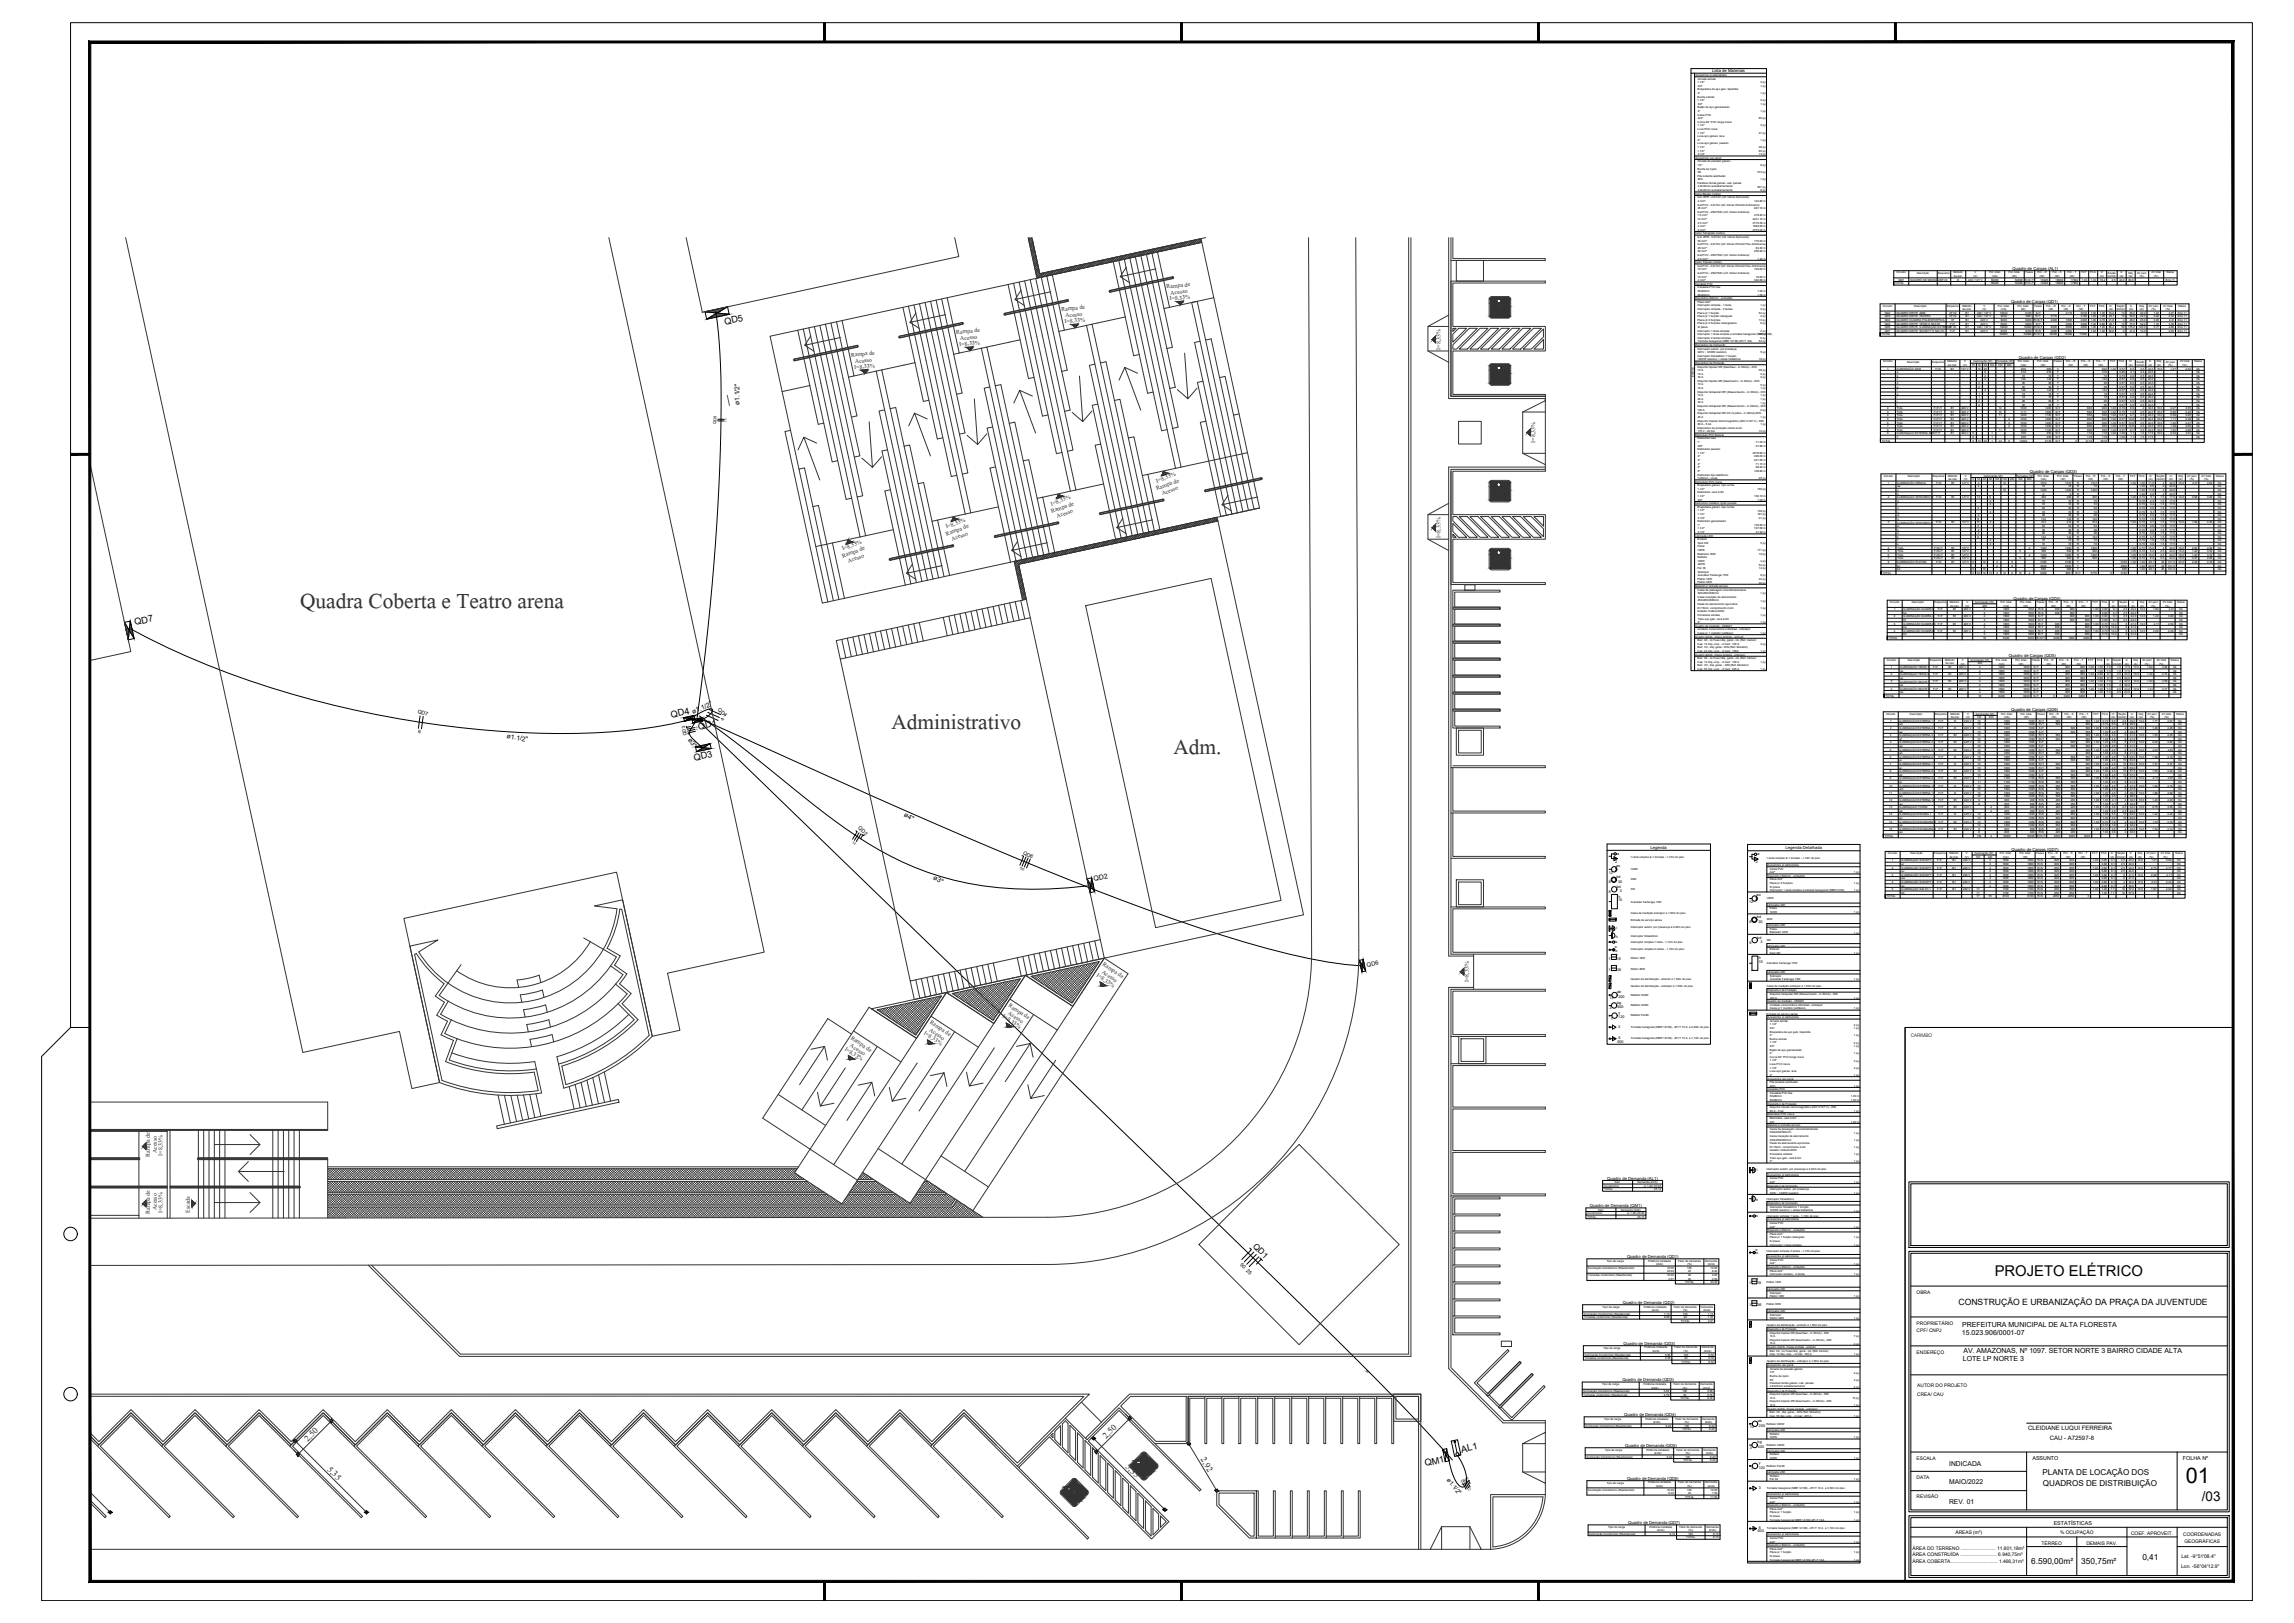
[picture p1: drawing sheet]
<svg xmlns="http://www.w3.org/2000/svg" width="1189mm" height="841mm" viewBox="0 0 1189 841" stroke-linecap="round" stroke-linejoin="round" font-family="sans-serif">
<defs><g id="words">
<g font-size="16.6" fill="#333">
<text x="156" y="315">Quadra Coberta e Teatro arena</text>
<text x="462" y="378">Administrativo</text>
<text x="608" y="391">Adm.</text>
</g>
<text font-size="11.2" x="1133" y="768">01</text>
<text font-size="7.7" x="1034" y="661">PROJETO ELÉTRICO</text>
<text font-size="7" x="1141" y="778">/03</text>
<g font-size="6.9" fill="#333">
<text x="159" y="747" transform="rotate(-45 159 747)">2,50</text>
<text x="573" y="746" transform="rotate(-45 573 746)">2,50</text>
<text x="169" y="762" transform="rotate(45 169 762)">5,35</text>
<text x="583" y="760" transform="rotate(45 583 760)">5,35</text>
<text x="622" y="756" transform="rotate(59 622 756)">2,92</text>
</g>
<text font-size="4.9" x="758" y="753" transform="rotate(-12 758 753)">AL1</text>
<g font-size="4.8">
<text x="376" y="168" transform="rotate(-12 376 168)">QD5</text>
<text x="70" y="324" transform="rotate(-12 70 324)">QD7</text>
<text x="348" y="372" transform="rotate(-12 348 372)">QD4</text>
<text x="362" y="378" transform="rotate(-12 362 378)">QD1</text>
<text x="360" y="394" transform="rotate(-12 360 394)">QD3</text>
<text x="739" y="760" transform="rotate(-12 739 760)">QM1</text>
</g>
<g font-size="4.6" fill="#333">
<text x="605" y="149" transform="rotate(-5 605 149)">Rampa de</text>
<text x="606" y="156" transform="rotate(-5 606 156)">I=8,33%</text>
<text x="607" y="153" transform="rotate(-5 607 153)">Acesso</text>
<text x="550" y="161" transform="rotate(-5 550 161)">Rampa de</text>
<text x="552" y="168" transform="rotate(-5 552 168)">I=8,33%</text>
<text x="552" y="164" transform="rotate(-5 552 164)">Acesso</text>
<text x="496" y="173" transform="rotate(-5 496 173)">Rampa de</text>
<text x="497" y="179" transform="rotate(-5 497 179)">I=8,33%</text>
<text x="498" y="176" transform="rotate(-5 498 176)">Acesso</text>
<text x="441" y="185" transform="rotate(-5 441 185)">Rampa de</text>
<text x="746" y="181" transform="rotate(-90 746 181)">I=8,33%</text>
<text x="443" y="191" transform="rotate(-5 443 191)">I=8,33%</text>
<text x="443" y="188" transform="rotate(-5 443 188)">Acesso</text>
<text x="796" y="229" transform="rotate(-90 796 229)">I=8,33%</text>
<text x="599" y="250" transform="rotate(-19 599 250)">I=8,33%</text>
<text x="600" y="254" transform="rotate(-19 600 254)">Rampa de</text>
<text x="602" y="257" transform="rotate(-19 602 257)">Acesso</text>
<text x="545" y="262" transform="rotate(-19 545 262)">I=8,33%</text>
<text x="545" y="266" transform="rotate(-19 545 266)">Rampa de</text>
<text x="548" y="268" transform="rotate(-19 548 268)">Acesso</text>
<text x="490" y="274" transform="rotate(-19 490 274)">I=8,33%</text>
<text x="491" y="278" transform="rotate(-19 491 278)">Rampa de</text>
<text x="493" y="280" transform="rotate(-19 493 280)">Acesso</text>
<text x="746" y="279" transform="rotate(-90 746 279)">I=8,33%</text>
<text x="437" y="285" transform="rotate(-19 437 285)">I=8,33%</text>
<text x="437" y="289" transform="rotate(-19 437 289)">Rampa de</text>
<text x="440" y="292" transform="rotate(-19 440 292)">Acesso</text>
<text x="571" y="500" transform="rotate(33 571 500)">Rampa de</text>
<text x="568" y="506" transform="rotate(33 568 506)">I=8,33%</text>
<text x="571" y="504" transform="rotate(33 571 504)">Acesso</text>
<text x="761" y="509" transform="rotate(-90 761 509)">I=8,33%</text>
<text x="523" y="521" transform="rotate(33 523 521)">Rampa de</text>
<text x="519" y="527" transform="rotate(33 519 527)">I=8,33%</text>
<text x="522" y="525" transform="rotate(33 522 525)">Acesso</text>
<text x="482" y="530" transform="rotate(33 482 530)">Rampa de</text>
<text x="441" y="538" transform="rotate(33 441 538)">Rampa de</text>
<text x="479" y="536" transform="rotate(33 479 536)">I=8,33%</text>
<text x="481" y="534" transform="rotate(33 481 534)">Acesso</text>
<text x="438" y="544" transform="rotate(33 438 544)">I=8,33%</text>
<text x="440" y="542" transform="rotate(33 440 542)">Acesso</text>
<text x="78" y="599" transform="rotate(-90 78 599)">Rampa de</text>
<text x="81" y="598" transform="rotate(-90 81 598)">Acesso</text>
<text x="84" y="599" transform="rotate(-90 84 599)">I=8,33%</text>
<text x="78" y="629" transform="rotate(-90 78 629)">Rampa de</text>
<text x="81" y="627" transform="rotate(-90 81 627)">Acesso</text>
<text x="84" y="629" transform="rotate(-90 84 629)">I=8,33%</text>
<text x="98" y="628" transform="rotate(-90 98 628)">Escada</text>
</g>
<text font-size="4.5" x="1015" y="676">CONSTRUÇÃO E URBANIZAÇÃO DA PRAÇA DA JUVENTUDE</text>
<g font-size="4.3">
<text x="649" y="646" transform="rotate(44 649 646)">QD1</text>
<text x="1110" y="809">0,41</text>
<text x="1053" y="811">6.590,00m²</text>
<text x="1079" y="811">350,75m²</text>
</g>
<g font-size="4.2">
<text x="1059" y="764">PLANTA DE LOCAÇÃO DOS</text>
<text x="1059" y="770">QUADROS DE DISTRIBUIÇÃO</text>
</g>
<g font-size="3.6">
<text x="567" y="457" transform="rotate(-12 567 457)">QD2</text>
<text x="1017" y="688">PREFEITURA MUNICIPAL DE ALTA FLORESTA</text>
<text x="1017" y="692">15.023.906/0001-07</text>
<text x="1018" y="701">AV. AMAZONAS, Nº 1097. SETOR NORTE 3 BAIRRO CIDADE ALTA</text>
<text x="1017" y="705">LOTE LP NORTE 3</text>
</g>
<g font-size="3.5">
<text x="383" y="210" transform="rotate(-91 383 210)">ø1.1/2&quot;</text>
<text x="359" y="370" transform="rotate(-23 359 370)">ø1.1/2&quot;</text>
<text x="262" y="382" transform="rotate(9 262 382)">ø1.1/2&quot;</text>
<text x="356" y="383" transform="rotate(56 356 383)">ø3&quot;</text>
<text x="468" y="423" transform="rotate(28 468 423)">ø4&quot;</text>
<text x="483" y="456" transform="rotate(28 483 456)">ø3&quot;</text>
<text x="1010" y="759">INDICADA</text>
<text x="1010" y="769">MAIO/2022</text>
<text x="1010" y="779">REV. 01</text>
</g>
<text font-size="3.2" x="750" y="767" transform="rotate(52 750 767)">ø1.1/2&quot;</text>
<g font-size="3.1">
<text x="1051" y="741">CLEIDIANE LUQUI FERREIRA</text>
<text x="1062" y="746">CAU - A72597-8</text>
</g>
<text font-size="3" x="709" y="501" transform="rotate(-12 709 501)">QD6</text>
<g font-size="2.8">
<text x="1053" y="756">ASSUNTO</text>
<text x="1131" y="756">FOLHA Nº</text>
<text x="1064" y="790">ESTATÍSTICAS</text>
</g>
<g font-size="2.7">
<text x="216" y="370" transform="rotate(15 216 370)">QD7</text>
<text x="372" y="368" transform="rotate(44 372 368)">QD4</text>
<text x="445" y="429" transform="rotate(44 445 429)">QD2</text>
<text x="530" y="442" transform="rotate(29 530 442)">QD6</text>
<text x="642" y="655" transform="rotate(44 642 655)">50</text>
<text x="646" y="659" transform="rotate(44 646 659)">25</text>
</g>
<g font-size="2.6">
<text x="1131" y="807">Lat. -9°51'08.4''</text>
<text x="1130" y="812">Lon. -56°04'12.9''</text>
</g>
<g font-size="2.5">
<text x="375" y="373" transform="rotate(-66 375 373)">4</text>
<text x="217" y="380" transform="rotate(8 217 380)">6</text>
<text x="990" y="537">CARIMBO</text>
<text x="993" y="670">OBRA</text>
<text x="993" y="686">PROPRIETÁRIO</text>
<text x="993" y="690">CPF/ CNPJ</text>
<text x="993" y="701">ENDEREÇO</text>
<text x="994" y="719">AUTOR DO PROJETO</text>
<text x="994" y="724">CREA/ CAU</text>
<text x="993" y="756">ESCALA</text>
<text x="993" y="766">DATA</text>
<text x="993" y="776">REVISÃO</text>
<text x="1013" y="795">ÁREAS (m²)</text>
<text x="1068" y="795">% OCUPAÇÃO</text>
<text x="1104" y="795">COEF. APROVEIT.</text>
<text x="1131" y="796">COORDENADAS</text>
<text x="991" y="803">ÁREA DO TERRENO .......................... 11.801,18m²</text>
<text x="1058" y="800">TÉRREO</text>
<text x="1081" y="800">DEMAIS PAV.</text>
<text x="1132" y="799">GEOGRÁFICAS</text>
<text x="991" y="806">ÁREA CONSTRUÍDA ........................... 6.940,75m²</text>
<text x="991" y="810">ÁREA COBERTA................................... 1.466,31m²</text>
</g>
<text font-size="2.4" x="356" y="381" transform="rotate(-102 356 381)">QD3</text>
<g font-size="2.2">
<text x="887" y="37">Lista de Materiais</text>
<text x="1043" y="140">Quadro de Cargas (AL1)</text>
<text x="1042" y="157">Quadro de Cargas (QD1)</text>
<text x="1046" y="186">Quadro de Cargas (QD2)</text>
<text x="1052" y="245">Quadro de Cargas (QD3)</text>
<text x="1044" y="311">Quadro de Cargas (QD4)</text>
<text x="1041" y="341">Quadro de Cargas (QD5)</text>
<text x="1042" y="368">Quadro de Cargas (QD6)</text>
<text x="855" y="440">Legenda</text>
<text x="925" y="440">Legenda Detalhada</text>
<text x="1042" y="441">Quadro de Cargas (QD7)</text>
<text x="833" y="611">Quadro de Demanda (AL1)</text>
<text x="824" y="626">Quadro de Demanda (QM1)</text>
<text x="843" y="652">Quadro de Demanda (QD1)</text>
<text x="841" y="676">Quadro de Demanda (QD2)</text>
<text x="841" y="697">Quadro de Demanda (QD3)</text>
<text x="841" y="716">Quadro de Demanda (QD3)</text>
<text x="842" y="734">Quadro de Demanda (QD4)</text>
<text x="842" y="750">Quadro de Demanda (QD5)</text>
<text x="843" y="767">Quadro de Demanda (QD6)</text>
<text x="844" y="790">Quadro de Demanda (QD7)</text>
</g>
<text font-size="2.1" x="371" y="220" transform="rotate(-89 371 220)">QD5</text>
<text font-size="2" x="758" y="768" transform="rotate(-27 758 768)">QM1</text>
<g font-size="1.9">
<text x="838" y="443">a</text>
<text x="911" y="443">a</text>
<text x="837" y="447">2</text>
<text x="838" y="449">ao</text>
<text x="910" y="447">2</text>
<text x="529" y="450" transform="rotate(23 529 450)">50</text>
<text x="834" y="453">12</text>
<text x="838" y="455">bd</text>
<text x="834" y="458">8</text>
<text x="838" y="460">bd</text>
<text x="839" y="458">30</text>
<text x="834" y="463">8</text>
<text x="839" y="467">15</text>
<text x="839" y="465">h</text>
<text x="840" y="462">3</text>
<text x="907" y="468">12</text>
<text x="910" y="464">ao</text>
<text x="907" y="478">8</text>
<text x="911" y="476">bd</text>
<text x="911" y="479">30</text>
<text x="837" y="486">h</text>
<text x="838" y="481">i</text>
<text x="837" y="491">o</text>
<text x="837" y="489">s</text>
<text x="907" y="489">8</text>
<text x="911" y="486">bd</text>
<text x="912" y="489">3</text>
<text x="834" y="497">1</text>
<text x="837" y="493">o</text>
<text x="838" y="497">18</text>
<text x="838" y="495">i</text>
<text x="912" y="497">h</text>
<text x="834" y="503">1</text>
<text x="838" y="503">36</text>
<text x="911" y="499">15</text>
<text x="838" y="515">ab</text>
<text x="834" y="518">13</text>
<text x="838" y="520">bg</text>
<text x="839" y="517">200</text>
<text x="834" y="523">3</text>
<text x="838" y="523">400</text>
<text x="839" y="528">120</text>
<text x="839" y="525">y</text>
<text x="835" y="529">1</text>
<text x="839" y="533">3</text>
<text x="839" y="539">6</text>
<text x="838" y="540">600</text>
<text x="911" y="607">i</text>
<text x="910" y="622">h</text>
<text x="910" y="631">s</text>
<text x="910" y="648">o</text>
<text x="910" y="650">o</text>
<text x="906" y="665">1</text>
<text x="911" y="665">18</text>
<text x="911" y="664">i</text>
<text x="906" y="677">1</text>
<text x="911" y="677">36</text>
<text x="911" y="737">ab</text>
<text x="907" y="740">13</text>
<text x="912" y="739">200</text>
<text x="911" y="748">bg</text>
<text x="907" y="751">3</text>
<text x="911" y="750">400</text>
<text x="908" y="762">1</text>
<text x="911" y="761">120</text>
<text x="912" y="759">y</text>
<text x="911" y="772">3</text>
<text x="911" y="794">600</text>
<text x="912" y="792">6</text>
</g>
<text font-size="1.7" x="441" y="437" transform="rotate(32 441 437)">10</text>
<text font-size="1.5" x="362" y="378" transform="rotate(-102 362 378)">10</text>
<g font-size="1.4">
<text x="879" y="39">Acessórios p/ eletrodutos</text>
<text x="880" y="41">Arruela zamak</text>
<text x="880" y="43">1.1/2&quot;</text>
<text x="880" y="47">Braçadeira de aço galv. bipartida</text>
<text x="880" y="45">3/4&quot;</text>
<text x="912" y="43">2 pç</text>
<text x="912" y="45">1 pç</text>
<text x="880" y="52">1.1/2&quot;</text>
<text x="880" y="51">Bucha zamak</text>
<text x="880" y="49">4&quot;</text>
<text x="912" y="49">1 pç</text>
<text x="912" y="52">2 pç</text>
<text x="880" y="56">Bujão de aço galvanizado</text>
<text x="880" y="60">Caixa PVC</text>
<text x="880" y="54">3/4&quot;</text>
<text x="880" y="58">4&quot;</text>
<text x="912" y="54">1 pç</text>
<text x="912" y="58">1 pç</text>
<text x="880" y="65">1.1/2&quot;</text>
<text x="880" y="64">Curva 90° PVC longa rosca</text>
<text x="880" y="62">4x2&quot;</text>
<text x="912" y="62">80 pç</text>
<text x="912" y="66">3 pç</text>
<text x="880" y="69">1.1/2&quot;</text>
<text x="880" y="67">Luva PVC rosca</text>
<text x="880" y="71">Luva aço galvan. leve</text>
<text x="912" y="69">47 pç</text>
<text x="880" y="77">1.1/2&quot;</text>
<text x="880" y="75">Luva aço galvan. pesado</text>
<text x="880" y="73">4&quot;</text>
<text x="912" y="77">46 pç</text>
<text x="912" y="73">1 pç</text>
<text x="879" y="82">Acessórios uso geral</text>
<text x="880" y="79">1.1/4&quot;</text>
<text x="880" y="80">2.1/2&quot;</text>
<text x="912" y="79">65 pç</text>
<text x="912" y="80">13 pç</text>
<text x="880" y="86">1/4&quot;</text>
<text x="880" y="88">Bucha de nylon</text>
<text x="880" y="90">S6</text>
<text x="880" y="84">Arruela de pressão galvan.</text>
<text x="911" y="90">515 pç</text>
<text x="912" y="86">8 pç</text>
<text x="880" y="92">Fita isolante autofusão</text>
<text x="880" y="95">Parafuso fenda galvan. cab. panela</text>
<text x="880" y="93">20m</text>
<text x="912" y="94">1 pç</text>
<text x="879" y="101">Cabo Bipolar (cobre)</text>
<text x="880" y="97">4,2x32mm autoatarrachante</text>
<text x="880" y="99">4,8x45mm autoatarrachante</text>
<text x="911" y="97">507 pç</text>
<text x="912" y="99">8 pç</text>
<text x="880" y="103">Isol. EPR - 0,6/1kV (ref. Inbrac Eprovene)</text>
<text x="880" y="107">Isol.PVC - 0,6/1kV (ref. Inbrac Polivinil Antichama)</text>
<text x="880" y="105">4 mm²</text>
<text x="909" y="105">124.80 m</text>
<text x="880" y="112">1.5 mm²</text>
<text x="880" y="114">10 mm²</text>
<text x="880" y="110">Isol.PVC - 450/750V (ref. Inbrac Arterene)</text>
<text x="880" y="108">25 mm²</text>
<text x="908" y="114">2441.10 m</text>
<text x="909" y="108">297.10 m</text>
<text x="909" y="112">478.20 m</text>
<text x="880" y="120">6 mm²</text>
<text x="880" y="116">2.5 mm²</text>
<text x="880" y="118">4 mm²</text>
<text x="908" y="116">2170.50 m</text>
<text x="908" y="118">1993.00 m</text>
<text x="908" y="120">2753.00 m</text>
<text x="879" y="121">Cabo Tetrapolar (cobre)</text>
<text x="880" y="123">Isol. EPR - 0,6/1kV (ref. Inbrac Eprovene)</text>
<text x="880" y="125">50 mm²</text>
<text x="909" y="125">175.00 m</text>
<text x="880" y="127">Isol.PVC - 0,6/1kV (ref. Inbrac Polivinil Flex Antichama)</text>
<text x="880" y="131">50 mm²</text>
<text x="880" y="129">25 mm²</text>
<text x="909" y="131">256.90 m</text>
<text x="910" y="129">64.30 m</text>
<text x="879" y="136">Cabo Tripolar (cobre)</text>
<text x="880" y="133">Isol.PVC - 450/750V (ref. Inbrac Arterene)</text>
<text x="880" y="134">2.5 mm²</text>
<text x="911" y="134">1.40 m</text>
<text x="880" y="140">10 mm²</text>
<text x="880" y="144">10 mm²</text>
<text x="880" y="138">Isol.PVC - 0,6/1kV (ref. Inbrac Polivinil Flex Antichama)</text>
<text x="880" y="142">Isol.PVC - 450/750V (ref. Inbrac Arterene)</text>
<text x="909" y="140">109.00 m</text>
<text x="910" y="144">16.60 m</text>
<text x="983" y="142">Circuito</text>
<text x="993" y="142">Descrição</text>
<text x="1004" y="142">Esquema</text>
<text x="1012" y="142">Método</text>
<text x="1013" y="144">de inst.</text>
<text x="1023" y="144">(V)</text>
<text x="1023" y="142">V</text>
<text x="1031" y="142">Pot. total.</text>
<text x="1032" y="144">(VA)</text>
<text x="1041" y="142">Pot. total.</text>
<text x="1043" y="144">(W)</text>
<text x="1050" y="142">Fases</text>
<text x="1056" y="142">Pot. - R</text>
<text x="1057" y="144">(W)</text>
<text x="1064" y="142">Pot. - S</text>
<text x="1065" y="144">(W)</text>
<text x="1072" y="142">Pot. - T</text>
<text x="1073" y="144">(W)</text>
<text x="1079" y="142">FCT</text>
<text x="1083" y="142">FCA</text>
<text x="1088" y="144">(A)</text>
<text x="1089" y="142">In'</text>
<text x="1092" y="144">(mm2)</text>
<text x="1092" y="142">Seção</text>
<text x="1099" y="144">(A)</text>
<text x="1099" y="142">Ic</text>
<text x="1103" y="142">Disj</text>
<text x="1103" y="144">(A)</text>
<text x="1108" y="142">dV parc</text>
<text x="1109" y="144">(%)</text>
<text x="1115" y="142">dV total</text>
<text x="1116" y="144">(%)</text>
<text x="1123" y="142">Status</text>
<text x="879" y="148">Canaleta PVC</text>
<text x="880" y="149">Canaleta PVC lisa</text>
<text x="880" y="146">4 mm²</text>
<text x="909" y="146">322.80 m</text>
<text x="982" y="147">TOTAL</text>
<text x="984" y="145">QM1</text>
<text x="990" y="145">QUADRO DE MEDIÇÃO3F+N</text>
<text x="1014" y="145">D</text>
<text x="1020" y="145">220 / 127 V</text>
<text x="1032" y="145">56263</text>
<text x="1032" y="147">56263</text>
<text x="1044" y="145">54996</text>
<text x="1044" y="147">54996</text>
<text x="1049" y="145">R+S+T</text>
<text x="1049" y="147">R+S+T</text>
<text x="1058" y="145">18226</text>
<text x="1058" y="147">18226</text>
<text x="1065" y="145">18968</text>
<text x="1065" y="147">18968</text>
<text x="1073" y="145">17802</text>
<text x="1073" y="147">17802</text>
<text x="1079" y="145">1.00</text>
<text x="1084" y="145">1.00</text>
<text x="1088" y="145">78.4</text>
<text x="1094" y="145">2.5</text>
<text x="1098" y="145">24.0</text>
<text x="1103" y="145">80.0</text>
<text x="1123" y="145">Erro 11</text>
<text x="879" y="155">Dispositivo Elétrico - embutido</text>
<text x="880" y="151">50x80mm</text>
<text x="880" y="153">80x80mm</text>
<text x="911" y="151">1.00 m</text>
<text x="911" y="153">1.00 m</text>
<text x="880" y="159">Interruptor simples - 1 tecla</text>
<text x="880" y="161">Interruptor simples - 2 teclas</text>
<text x="880" y="157">Placa 2x4&quot;</text>
<text x="912" y="159">1 pç</text>
<text x="912" y="161">2 pç</text>
<text x="976" y="159">Circuito</text>
<text x="992" y="159">Descrição</text>
<text x="1009" y="159">Esquema</text>
<text x="1017" y="159">Método</text>
<text x="1017" y="161">de inst.</text>
<text x="1027" y="161">(V)</text>
<text x="1028" y="159">V</text>
<text x="1035" y="159">Pot. total.</text>
<text x="1037" y="161">(VA)</text>
<text x="1046" y="159">Pot. total.</text>
<text x="1047" y="161">(W)</text>
<text x="1054" y="159">Fases</text>
<text x="1060" y="159">Pot. - R</text>
<text x="1062" y="161">(W)</text>
<text x="1068" y="159">Pot. - S</text>
<text x="1070" y="161">(W)</text>
<text x="1076" y="159">Pot. - T</text>
<text x="1077" y="161">(W)</text>
<text x="1083" y="159">FCT</text>
<text x="1088" y="159">FCA</text>
<text x="1093" y="161">(A)</text>
<text x="1093" y="159">In'</text>
<text x="1097" y="161">(mm2)</text>
<text x="1097" y="159">Seção</text>
<text x="1104" y="161">(A)</text>
<text x="1104" y="159">Ic</text>
<text x="1109" y="159">Disj</text>
<text x="1109" y="161">(A)</text>
<text x="1114" y="159">dV parc</text>
<text x="1115" y="161">(%)</text>
<text x="1121" y="159">dV total</text>
<text x="1122" y="161">(%)</text>
<text x="1129" y="159">Status</text>
<text x="880" y="163">Placa p/ 1 função</text>
<text x="880" y="164">Placa p/ 1 função retangular</text>
<text x="880" y="166">Placa p/ 2 funções</text>
<text x="912" y="163">54 pç</text>
<text x="912" y="166">10 pç</text>
<text x="912" y="164">2 pç</text>
<text x="977" y="164">QD3</text>
<text x="977" y="166">QD4</text>
<text x="977" y="163">QD2</text>
<text x="983" y="163">QUADRO DISTR. ADM</text>
<text x="983" y="164">QUADRO DISTR. TEATRO</text>
<text x="983" y="166">QUADRO QUADRA POLIESPORTIVA</text>
<text x="1010" y="163">2F+N</text>
<text x="1010" y="165">2F+N</text>
<text x="1011" y="166">3F</text>
<text x="1019" y="163">B1</text>
<text x="1019" y="165">B1</text>
<text x="1019" y="166">B1</text>
<text x="1025" y="163">220 / 127 V</text>
<text x="1025" y="164">220 / 127 V</text>
<text x="1026" y="166">220 V</text>
<text x="1036" y="163">10024</text>
<text x="1037" y="164">9339</text>
<text x="1037" y="166">6400</text>
<text x="1050" y="163">9135</text>
<text x="1050" y="166">6400</text>
<text x="1050" y="164">8961</text>
<text x="1054" y="166">R+S+T</text>
<text x="1055" y="165">R+T</text>
<text x="1055" y="163">S+T</text>
<text x="1063" y="164">5776</text>
<text x="1063" y="166">2400</text>
<text x="1071" y="163">4118</text>
<text x="1071" y="166">1600</text>
<text x="1078" y="164">3185</text>
<text x="1078" y="163">5018</text>
<text x="1078" y="166">2400</text>
<text x="1084" y="163">1.00</text>
<text x="1084" y="164">1.00</text>
<text x="1084" y="166">1.00</text>
<text x="1088" y="163">1.00</text>
<text x="1088" y="164">1.00</text>
<text x="1088" y="166">0.70</text>
<text x="1093" y="166">21.8</text>
<text x="1093" y="163">16.2</text>
<text x="1093" y="164">25.1</text>
<text x="1099" y="163">10</text>
<text x="1099" y="164">10</text>
<text x="1100" y="166">4</text>
<text x="1104" y="163">50.0</text>
<text x="1104" y="164">50.0</text>
<text x="1104" y="166">28.0</text>
<text x="1109" y="163">20.0</text>
<text x="1109" y="164">32.0</text>
<text x="1109" y="166">25.0</text>
<text x="1116" y="164">0.29</text>
<text x="1116" y="166">0.38</text>
<text x="1116" y="163">1.24</text>
<text x="1124" y="163">3.27</text>
<text x="1124" y="164">2.32</text>
<text x="1124" y="166">2.41</text>
<text x="1129" y="163">Erro 11</text>
<text x="1129" y="164">Erro 11</text>
<text x="1129" y="166">Erro 11</text>
<text x="880" y="172">Interruptor 1 tecla simples</text>
<text x="880" y="174">Interruptor 1 tecla simples e tomada hexagonal (NBR14136)</text>
<text x="880" y="168">Placa p/ 2 funções retangulares</text>
<text x="880" y="170">S/ placa</text>
<text x="912" y="174">10 pç</text>
<text x="912" y="168">6 pç</text>
<text x="912" y="172">2 pç</text>
<text x="975" y="174">TOTAL</text>
<text x="977" y="168">QD5</text>
<text x="977" y="170">QD6</text>
<text x="977" y="172">QD7</text>
<text x="983" y="168">QUADRO DISTR. TÊNIS E SKATE</text>
<text x="983" y="170">QUADRO DISTR. ILUMINAÇÃO EXTERNA</text>
<text x="983" y="172">QUADRO DISTR. SOCIETY E SALTO</text>
<text x="1010" y="170">3F+N</text>
<text x="1011" y="168">F+F</text>
<text x="1011" y="172">F+F</text>
<text x="1019" y="168">B1</text>
<text x="1019" y="170">B1</text>
<text x="1019" y="172">B1</text>
<text x="1025" y="170">220 / 127 V</text>
<text x="1026" y="168">220 V</text>
<text x="1026" y="172">220 V</text>
<text x="1036" y="170">16000</text>
<text x="1036" y="174">56263</text>
<text x="1037" y="172">8100</text>
<text x="1037" y="168">6400</text>
<text x="1049" y="174">54996</text>
<text x="1049" y="170">16000</text>
<text x="1050" y="168">6400</text>
<text x="1050" y="172">8100</text>
<text x="1054" y="170">R+S+T</text>
<text x="1054" y="174">R+S+T</text>
<text x="1055" y="172">R+S</text>
<text x="1055" y="168">S+T</text>
<text x="1062" y="174">18226</text>
<text x="1063" y="170">6000</text>
<text x="1063" y="172">4050</text>
<text x="1070" y="174">18968</text>
<text x="1071" y="168">3200</text>
<text x="1071" y="170">6000</text>
<text x="1071" y="172">4050</text>
<text x="1078" y="174">17802</text>
<text x="1078" y="168">3200</text>
<text x="1078" y="170">4000</text>
<text x="1084" y="168">1.00</text>
<text x="1084" y="170">1.00</text>
<text x="1084" y="172">1.00</text>
<text x="1088" y="168">0.80</text>
<text x="1088" y="170">1.00</text>
<text x="1088" y="172">1.00</text>
<text x="1093" y="172">36.8</text>
<text x="1093" y="170">36.4</text>
<text x="1093" y="168">29.1</text>
<text x="1099" y="168">10</text>
<text x="1099" y="170">50</text>
<text x="1100" y="172">6</text>
<text x="1103" y="170">175.0</text>
<text x="1104" y="168">57.0</text>
<text x="1104" y="172">41.0</text>
<text x="1108" y="170">120.0</text>
<text x="1109" y="168">32.0</text>
<text x="1109" y="172">10.0</text>
<text x="1116" y="168">1.33</text>
<text x="1116" y="170">0.77</text>
<text x="1124" y="168">3.35</text>
<text x="1124" y="172">2.03</text>
<text x="1124" y="170">2.80</text>
<text x="1129" y="168">Erro 11</text>
<text x="1129" y="170">Erro 11</text>
<text x="1129" y="172">Erro 11</text>
<text x="879" y="179">Dispositivo de Comando</text>
<text x="880" y="176">Interruptor 2 teclas simples</text>
<text x="880" y="177">Tomada hexagonal (NBR 14136) 2P+T 10A</text>
<text x="912" y="177">54 pç</text>
<text x="912" y="176">6 pç</text>
<text x="880" y="181">Interruptor autom. por presença</text>
<text x="880" y="185">Interruptor fotoelétrico 1 função</text>
<text x="880" y="183">220V - 1200W resistivo</text>
<text x="912" y="183">5 pç</text>
<text x="879" y="189">Dispositivo de Proteção</text>
<text x="880" y="187">1200W resistivo + célula fotelétrica</text>
<text x="880" y="190">Disjuntor bipolar DR (fase/fase - In 30mA) - DIN</text>
<text x="912" y="187">18 pç</text>
<text x="976" y="188">Circuito</text>
<text x="978" y="192">1</text>
<text x="983" y="192">ILUMINAÇÃO ADM</text>
<text x="988" y="188">Descrição</text>
<text x="1001" y="188">Esquema</text>
<text x="1003" y="192">F+N</text>
<text x="1009" y="188">Método</text>
<text x="1010" y="190">de inst.</text>
<text x="1011" y="192">B1</text>
<text x="1016" y="192">127 V</text>
<text x="1017" y="190">(V)</text>
<text x="1018" y="188">V</text>
<text x="1022" y="190">15</text>
<text x="1023" y="188">Iluminação (W)</text>
<text x="1025" y="190">18</text>
<text x="1025" y="192">10</text>
<text x="1028" y="190">36</text>
<text x="1028" y="192">20</text>
<text x="1031" y="190">100</text>
<text x="1035" y="188">Tomadas (W)</text>
<text x="1035" y="190">100</text>
<text x="1040" y="190">600</text>
<text x="1046" y="188">Pot. total.</text>
<text x="1047" y="190">(VA)</text>
<text x="1048" y="192">900</text>
<text x="1056" y="188">Pot. total.</text>
<text x="1058" y="190">(W)</text>
<text x="1061" y="192">900</text>
<text x="1065" y="188">Fases</text>
<text x="1066" y="192">T</text>
<text x="1071" y="188">Pot. - R</text>
<text x="1072" y="190">(W)</text>
<text x="1079" y="188">Pot. - S</text>
<text x="1080" y="190">(W)</text>
<text x="1086" y="188">Pot. - T</text>
<text x="1088" y="190">(W)</text>
<text x="1090" y="192">900</text>
<text x="1094" y="188">FCT</text>
<text x="1094" y="192">1.00</text>
<text x="1098" y="188">FCA</text>
<text x="1098" y="192">0.57</text>
<text x="1103" y="190">(A)</text>
<text x="1104" y="188">In'</text>
<text x="1104" y="192">6.5</text>
<text x="1107" y="190">(mm2)</text>
<text x="1107" y="188">Seção</text>
<text x="1109" y="192">2.5</text>
<text x="1113" y="192">24.0</text>
<text x="1113" y="190">(A)</text>
<text x="1114" y="188">Ic</text>
<text x="1118" y="188">Disj</text>
<text x="1118" y="192">10.0</text>
<text x="1118" y="190">(A)</text>
<text x="1122" y="188">dV parc</text>
<text x="1124" y="190">(%)</text>
<text x="1125" y="192">1.27</text>
<text x="1130" y="188">dV total</text>
<text x="1131" y="190">(%)</text>
<text x="1133" y="192">4.54</text>
<text x="1137" y="188">Status</text>
<text x="1138" y="192">Ok</text>
<text x="878" y="195" transform="rotate(-90 878 195)">Elétrica</text>
<text x="880" y="192">10 A</text>
<text x="880" y="194">16 A</text>
<text x="880" y="198">Disjuntor bipolar DR (fase/neutro - In 30mA) - DIN</text>
<text x="880" y="196">32 A</text>
<text x="912" y="192">38 pç</text>
<text x="912" y="194">2 pç</text>
<text x="912" y="196">2 pç</text>
<text x="983" y="195">b</text>
<text x="983" y="197">c</text>
<text x="983" y="193">a</text>
<text x="1029" y="193">6</text>
<text x="1029" y="195">2</text>
<text x="1029" y="197">4</text>
<text x="1047" y="197">144</text>
<text x="1048" y="193">216</text>
<text x="1048" y="195">72</text>
<text x="1061" y="193">216</text>
<text x="1061" y="197">144</text>
<text x="1062" y="195">72</text>
<text x="1066" y="193">T</text>
<text x="1066" y="195">T</text>
<text x="1066" y="197">T</text>
<text x="1090" y="193">216</text>
<text x="1090" y="197">144</text>
<text x="1090" y="195">72</text>
<text x="1098" y="197">0.57</text>
<text x="1098" y="193">0.80</text>
<text x="1098" y="195">0.70</text>
<text x="1104" y="195">2.4</text>
<text x="1104" y="197">2.0</text>
<text x="1104" y="193">2.1</text>
<text x="1109" y="193">2.5</text>
<text x="1109" y="195">2.5</text>
<text x="1109" y="197">2.5</text>
<text x="1113" y="193">24.0</text>
<text x="1113" y="195">24.0</text>
<text x="1113" y="197">24.0</text>
<text x="1138" y="193">Ok</text>
<text x="1138" y="195">Ok</text>
<text x="1138" y="197">Ok</text>
<text x="880" y="200">10 A</text>
<text x="880" y="202">16 A</text>
<text x="880" y="204">Disjuntor tetrapolar DR (2fases/neutro - In 30mA) - DIN</text>
<text x="912" y="200">5 pç</text>
<text x="912" y="202">1 pç</text>
<text x="983" y="201">e</text>
<text x="983" y="199">d</text>
<text x="983" y="203">f</text>
<text x="1025" y="199">2</text>
<text x="1025" y="201">2</text>
<text x="1029" y="203">4</text>
<text x="1047" y="203">144</text>
<text x="1048" y="199">36</text>
<text x="1048" y="201">36</text>
<text x="1061" y="203">144</text>
<text x="1062" y="199">36</text>
<text x="1062" y="201">36</text>
<text x="1066" y="199">T</text>
<text x="1066" y="201">T</text>
<text x="1066" y="203">T</text>
<text x="1090" y="203">144</text>
<text x="1090" y="199">36</text>
<text x="1090" y="201">36</text>
<text x="1098" y="199">0.57</text>
<text x="1098" y="201">0.57</text>
<text x="1098" y="203">0.57</text>
<text x="1104" y="199">6.0</text>
<text x="1104" y="201">5.0</text>
<text x="1104" y="203">4.0</text>
<text x="1109" y="199">2.5</text>
<text x="1109" y="201">2.5</text>
<text x="1109" y="203">2.5</text>
<text x="1113" y="199">24.0</text>
<text x="1113" y="201">24.0</text>
<text x="1113" y="203">24.0</text>
<text x="1138" y="199">Ok</text>
<text x="1138" y="201">Ok</text>
<text x="1138" y="203">Ok</text>
<text x="880" y="205">10 A</text>
<text x="880" y="209">32 A</text>
<text x="880" y="207">20 A</text>
<text x="912" y="205">1 pç</text>
<text x="912" y="207">1 pç</text>
<text x="912" y="209">1 pç</text>
<text x="983" y="206">i</text>
<text x="983" y="205">g</text>
<text x="983" y="208">j</text>
<text x="1025" y="208">2</text>
<text x="1025" y="205">1</text>
<text x="1025" y="206">1</text>
<text x="1048" y="205">18</text>
<text x="1048" y="206">18</text>
<text x="1048" y="208">36</text>
<text x="1062" y="205">18</text>
<text x="1062" y="206">18</text>
<text x="1062" y="208">36</text>
<text x="1066" y="205">T</text>
<text x="1066" y="206">T</text>
<text x="1066" y="208">T</text>
<text x="1090" y="205">18</text>
<text x="1090" y="206">18</text>
<text x="1090" y="208">36</text>
<text x="1098" y="205">0.57</text>
<text x="1098" y="206">0.57</text>
<text x="1098" y="208">0.57</text>
<text x="1104" y="205">4.5</text>
<text x="1104" y="208">6.5</text>
<text x="1104" y="206">4.2</text>
<text x="1109" y="205">2.5</text>
<text x="1109" y="206">2.5</text>
<text x="1109" y="208">2.5</text>
<text x="1113" y="205">24.0</text>
<text x="1113" y="206">24.0</text>
<text x="1113" y="208">24.0</text>
<text x="1138" y="205">Ok</text>
<text x="1138" y="206">Ok</text>
<text x="1138" y="208">Ok</text>
<text x="880" y="213">120 A</text>
<text x="880" y="211">Disjuntor tetrapolar DR (3fases/neutro - In 30mA) - DIN</text>
<text x="880" y="215">Disjuntor tetrapolar DR CC (3 pólos - In 30mA)-DIN</text>
<text x="912" y="213">2 pç</text>
<text x="978" y="214">3</text>
<text x="978" y="212">2</text>
<text x="978" y="216">4</text>
<text x="983" y="210">l</text>
<text x="983" y="212">TUG</text>
<text x="983" y="214">TUG</text>
<text x="983" y="216">TUG</text>
<text x="1002" y="212">F+F+T</text>
<text x="1002" y="214">F+F+T</text>
<text x="1002" y="216">F+F+T</text>
<text x="1011" y="212">B1</text>
<text x="1011" y="214">B1</text>
<text x="1011" y="216">B1</text>
<text x="1017" y="212">220 V</text>
<text x="1017" y="214">220 V</text>
<text x="1017" y="216">220 V</text>
<text x="1025" y="210">2</text>
<text x="1036" y="214">10</text>
<text x="1036" y="212">12</text>
<text x="1036" y="216">11</text>
<text x="1047" y="212">1333</text>
<text x="1047" y="216">1222</text>
<text x="1047" y="214">1111</text>
<text x="1048" y="210">36</text>
<text x="1060" y="212">1200</text>
<text x="1060" y="214">1000</text>
<text x="1060" y="216">1100</text>
<text x="1062" y="210">36</text>
<text x="1065" y="212">S+T</text>
<text x="1065" y="214">S+T</text>
<text x="1065" y="216">S+T</text>
<text x="1066" y="210">T</text>
<text x="1082" y="212">600</text>
<text x="1082" y="214">500</text>
<text x="1082" y="216">550</text>
<text x="1090" y="212">600</text>
<text x="1090" y="214">500</text>
<text x="1090" y="216">550</text>
<text x="1090" y="210">36</text>
<text x="1094" y="212">1.00</text>
<text x="1094" y="214">1.00</text>
<text x="1094" y="216">1.00</text>
<text x="1098" y="210">0.57</text>
<text x="1098" y="216">0.57</text>
<text x="1098" y="212">0.70</text>
<text x="1098" y="214">0.70</text>
<text x="1104" y="210">5.5</text>
<text x="1104" y="212">6.9</text>
<text x="1104" y="216">9.7</text>
<text x="1104" y="214">7.2</text>
<text x="1109" y="210">2.5</text>
<text x="1109" y="214">2.5</text>
<text x="1109" y="216">2.5</text>
<text x="1111" y="212">4</text>
<text x="1113" y="210">24.0</text>
<text x="1113" y="212">32.0</text>
<text x="1113" y="214">24.0</text>
<text x="1113" y="216">24.0</text>
<text x="1118" y="212">10.0</text>
<text x="1118" y="214">10.0</text>
<text x="1118" y="216">10.0</text>
<text x="1125" y="214">0.95</text>
<text x="1125" y="212">0.27</text>
<text x="1125" y="216">0.58</text>
<text x="1133" y="212">3.55</text>
<text x="1133" y="216">3.85</text>
<text x="1133" y="214">4.22</text>
<text x="1138" y="210">Ok</text>
<text x="1138" y="212">Ok</text>
<text x="1138" y="214">Ok</text>
<text x="1138" y="216">Ok</text>
<text x="880" y="218">Disjuntor tripolar termomagnético (220 V/127 V) - DIN</text>
<text x="880" y="220">80 A - 5 kA</text>
<text x="880" y="217">25 A</text>
<text x="912" y="217">1 pç</text>
<text x="912" y="220">1 pç</text>
<text x="978" y="218">5</text>
<text x="978" y="221">7</text>
<text x="978" y="219">6</text>
<text x="983" y="218">TUG</text>
<text x="983" y="219">TUG</text>
<text x="983" y="221">TUG</text>
<text x="1002" y="218">F+F+T</text>
<text x="1002" y="219">F+F+T</text>
<text x="1002" y="221">F+F+T</text>
<text x="1011" y="218">B1</text>
<text x="1011" y="219">B1</text>
<text x="1011" y="221">B1</text>
<text x="1017" y="218">220 V</text>
<text x="1017" y="219">220 V</text>
<text x="1017" y="221">220 V</text>
<text x="1041" y="218">2</text>
<text x="1041" y="219">2</text>
<text x="1041" y="221">2</text>
<text x="1047" y="218">1333</text>
<text x="1047" y="219">1333</text>
<text x="1047" y="221">1333</text>
<text x="1060" y="218">1200</text>
<text x="1060" y="219">1200</text>
<text x="1060" y="221">1200</text>
<text x="1065" y="218">S+T</text>
<text x="1065" y="219">S+T</text>
<text x="1065" y="221">S+T</text>
<text x="1082" y="218">600</text>
<text x="1082" y="219">600</text>
<text x="1082" y="221">600</text>
<text x="1090" y="218">600</text>
<text x="1090" y="219">600</text>
<text x="1090" y="221">600</text>
<text x="1094" y="218">1.00</text>
<text x="1094" y="219">1.00</text>
<text x="1094" y="221">1.00</text>
<text x="1098" y="218">0.57</text>
<text x="1098" y="219">0.57</text>
<text x="1098" y="221">0.57</text>
<text x="1103" y="218">10.6</text>
<text x="1103" y="219">10.6</text>
<text x="1103" y="221">10.6</text>
<text x="1109" y="218">2.5</text>
<text x="1109" y="219">2.5</text>
<text x="1109" y="221">2.5</text>
<text x="1113" y="218">24.0</text>
<text x="1113" y="219">24.0</text>
<text x="1113" y="221">24.0</text>
<text x="1118" y="218">10.0</text>
<text x="1118" y="219">10.0</text>
<text x="1118" y="221">10.0</text>
<text x="1125" y="221">1.38</text>
<text x="1125" y="219">1.20</text>
<text x="1125" y="218">1.11</text>
<text x="1133" y="221">4.65</text>
<text x="1133" y="218">4.38</text>
<text x="1133" y="219">4.47</text>
<text x="1138" y="218">Ok</text>
<text x="1138" y="219">Ok</text>
<text x="1138" y="221">Ok</text>
<text x="879" y="226">Eletroduto PVC flexível</text>
<text x="880" y="224">175 V - 40 KA</text>
<text x="880" y="228">Eletroduto leve</text>
<text x="880" y="222">Dispositivo de proteção contra surto</text>
<text x="912" y="224">10 pç</text>
<text x="978" y="223">8</text>
<text x="978" y="225">9</text>
<text x="983" y="225">ILUMINAÇÃO EXTERNA ADM F+F</text>
<text x="983" y="227">h</text>
<text x="983" y="223">TUG</text>
<text x="1002" y="223">F+F+T</text>
<text x="1011" y="223">B1</text>
<text x="1011" y="225">B1</text>
<text x="1017" y="223">220 V</text>
<text x="1017" y="225">220 V</text>
<text x="1022" y="225">9</text>
<text x="1022" y="227">9</text>
<text x="1032" y="225">1</text>
<text x="1032" y="227">1</text>
<text x="1036" y="223">11</text>
<text x="1047" y="223">1222</text>
<text x="1048" y="225">235</text>
<text x="1048" y="227">235</text>
<text x="1060" y="223">1100</text>
<text x="1061" y="225">235</text>
<text x="1061" y="227">235</text>
<text x="1065" y="223">S+T</text>
<text x="1065" y="225">S+T</text>
<text x="1065" y="227">S+T</text>
<text x="1082" y="225">118</text>
<text x="1082" y="227">118</text>
<text x="1082" y="223">550</text>
<text x="1089" y="225">118</text>
<text x="1089" y="227">118</text>
<text x="1090" y="223">550</text>
<text x="1094" y="223">1.00</text>
<text x="1094" y="225">1.00</text>
<text x="1098" y="223">0.57</text>
<text x="1098" y="225">1.00</text>
<text x="1098" y="227">1.00</text>
<text x="1104" y="223">9.7</text>
<text x="1104" y="225">1.1</text>
<text x="1104" y="227">1.1</text>
<text x="1109" y="223">2.5</text>
<text x="1109" y="225">1.5</text>
<text x="1109" y="227">1.5</text>
<text x="1113" y="225">17.5</text>
<text x="1113" y="227">17.5</text>
<text x="1113" y="223">24.0</text>
<text x="1118" y="223">10.0</text>
<text x="1118" y="225">10.0</text>
<text x="1125" y="225">0.33</text>
<text x="1125" y="223">1.62</text>
<text x="1133" y="223">4.89</text>
<text x="1133" y="225">3.61</text>
<text x="1138" y="223">Ok</text>
<text x="1138" y="225">Ok</text>
<text x="1138" y="227">Ok</text>
<text x="880" y="230">1&quot;</text>
<text x="880" y="233">Eletroduto pesado</text>
<text x="880" y="231">3/8&quot;</text>
<text x="910" y="230">71.00 m</text>
<text x="910" y="231">27.80 m</text>
<text x="975" y="229">TOTAL</text>
<text x="1022" y="229">9</text>
<text x="1025" y="229">10</text>
<text x="1028" y="229">20</text>
<text x="1032" y="229">1</text>
<text x="1036" y="229">44</text>
<text x="1041" y="229">6</text>
<text x="1047" y="229">10024</text>
<text x="1060" y="229">9135</text>
<text x="1065" y="229">S+T</text>
<text x="1076" y="229">0</text>
<text x="1081" y="229">4118</text>
<text x="1089" y="229">5018</text>
<text x="880" y="235">1.1/2&quot;</text>
<text x="880" y="239">3&quot;</text>
<text x="880" y="237">2&quot;</text>
<text x="908" y="235">2578.60 m</text>
<text x="909" y="237">466.00 m</text>
<text x="909" y="239">221.50 m</text>
<text x="880" y="243">5&quot;</text>
<text x="880" y="245">6&quot;</text>
<text x="880" y="241">4&quot;</text>
<text x="909" y="245">108.80 m</text>
<text x="910" y="241">71.10 m</text>
<text x="910" y="243">98.20 m</text>
<text x="879" y="250">Eletroduto PVC rosca</text>
<text x="880" y="246">Eletroduto tipo telefônico</text>
<text x="880" y="248">7x28mm - cores</text>
<text x="912" y="248">45 pç</text>
<text x="976" y="247">Circuito</text>
<text x="978" y="251">1</text>
<text x="983" y="251">ILUMINAÇÃO CÊNICA</text>
<text x="989" y="247">Descrição</text>
<text x="1002" y="247">Esquema</text>
<text x="1003" y="251">F+N</text>
<text x="1010" y="247">Método</text>
<text x="1010" y="249">de inst.</text>
<text x="1011" y="251">B1</text>
<text x="1017" y="251">127 V</text>
<text x="1018" y="249">(V)</text>
<text x="1018" y="247">V</text>
<text x="1022" y="249">3</text>
<text x="1024" y="249">18</text>
<text x="1025" y="251">4</text>
<text x="1028" y="249">30</text>
<text x="1028" y="247">Iluminação (W)</text>
<text x="1031" y="249">36</text>
<text x="1034" y="249">100</text>
<text x="1038" y="249">120</text>
<text x="1038" y="251">12</text>
<text x="1042" y="249">400</text>
<text x="1045" y="247">Tomadas (W)</text>
<text x="1046" y="249">100</text>
<text x="1051" y="249">600</text>
<text x="1056" y="247">Pot. total.</text>
<text x="1057" y="251">1512</text>
<text x="1058" y="249">(VA)</text>
<text x="1066" y="247">Pot. total.</text>
<text x="1068" y="249">(W)</text>
<text x="1070" y="251">1512</text>
<text x="1075" y="247">Fases</text>
<text x="1076" y="251">R</text>
<text x="1081" y="247">Pot. - R</text>
<text x="1082" y="249">(W)</text>
<text x="1084" y="251">1512</text>
<text x="1089" y="247">Pot. - S</text>
<text x="1090" y="249">(W)</text>
<text x="1097" y="247">Pot. - T</text>
<text x="1098" y="249">(W)</text>
<text x="1104" y="247">FCT</text>
<text x="1104" y="251">1.00</text>
<text x="1109" y="247">FCA</text>
<text x="1109" y="251">1.00</text>
<text x="1113" y="251">11.9</text>
<text x="1114" y="249">(A)</text>
<text x="1114" y="247">In'</text>
<text x="1118" y="249">(mm2)</text>
<text x="1118" y="247">Seção</text>
<text x="1121" y="251">4</text>
<text x="1124" y="249">(A)</text>
<text x="1124" y="251">42.0</text>
<text x="1125" y="247">Ic</text>
<text x="1129" y="247">Disj</text>
<text x="1129" y="251">16.0</text>
<text x="1129" y="249">(A)</text>
<text x="1134" y="247">dV parc</text>
<text x="1135" y="249">(%)</text>
<text x="1136" y="251">2.31</text>
<text x="1141" y="247">dV total</text>
<text x="1142" y="249">(%)</text>
<text x="1144" y="251">4.63</text>
<text x="1148" y="247">Status</text>
<text x="1149" y="251">Ok</text>
<text x="880" y="254">1.1/2&quot;</text>
<text x="880" y="258">1.1/2&quot;</text>
<text x="880" y="256">Eletroduto, vara 3,0m</text>
<text x="880" y="252">Braçadeira galvan. tipo cunha</text>
<text x="909" y="258">130.10 m</text>
<text x="911" y="254">130 pç</text>
<text x="983" y="253">aa</text>
<text x="983" y="256">z</text>
<text x="983" y="254">y</text>
<text x="1025" y="253">4</text>
<text x="1038" y="254">12</text>
<text x="1057" y="254">1440</text>
<text x="1058" y="253">72</text>
<text x="1059" y="256">0</text>
<text x="1070" y="254">1440</text>
<text x="1072" y="253">72</text>
<text x="1073" y="256">0</text>
<text x="1076" y="253">R</text>
<text x="1076" y="254">R</text>
<text x="1076" y="256">R</text>
<text x="1084" y="254">1440</text>
<text x="1085" y="253">72</text>
<text x="1109" y="253">1.00</text>
<text x="1109" y="254">1.00</text>
<text x="1109" y="256">1.00</text>
<text x="1113" y="254">11.9</text>
<text x="1114" y="253">0.6</text>
<text x="1114" y="256">0.0</text>
<text x="1121" y="253">4</text>
<text x="1121" y="254">4</text>
<text x="1121" y="256">4</text>
<text x="1124" y="253">42.0</text>
<text x="1124" y="254">42.0</text>
<text x="1124" y="256">42.0</text>
<text x="1149" y="253">Ok</text>
<text x="1149" y="254">Ok</text>
<text x="1149" y="256">Ok</text>
<text x="879" y="261">Eletroduto metálico rígido pesado</text>
<text x="880" y="263">Braçadeira galvan. tipo cunha</text>
<text x="880" y="259">3/4&quot;</text>
<text x="911" y="259">1.00 m</text>
<text x="978" y="258">2</text>
<text x="983" y="258">ILUMINAÇÃO VESTIÁRIO M</text>
<text x="983" y="262">r</text>
<text x="983" y="260">q</text>
<text x="983" y="264">s</text>
<text x="1003" y="258">F+N</text>
<text x="1011" y="258">B1</text>
<text x="1017" y="258">127 V</text>
<text x="1024" y="258">13</text>
<text x="1025" y="264">3</text>
<text x="1031" y="258">6</text>
<text x="1031" y="260">2</text>
<text x="1031" y="262">2</text>
<text x="1058" y="258">450</text>
<text x="1058" y="260">72</text>
<text x="1058" y="262">72</text>
<text x="1058" y="264">54</text>
<text x="1071" y="258">450</text>
<text x="1072" y="264">54</text>
<text x="1072" y="260">72</text>
<text x="1072" y="262">72</text>
<text x="1076" y="258">R</text>
<text x="1076" y="260">R</text>
<text x="1076" y="262">R</text>
<text x="1076" y="264">R</text>
<text x="1084" y="258">450</text>
<text x="1085" y="264">54</text>
<text x="1085" y="260">72</text>
<text x="1085" y="262">72</text>
<text x="1104" y="258">1.00</text>
<text x="1109" y="258">0.70</text>
<text x="1109" y="260">0.70</text>
<text x="1109" y="262">0.70</text>
<text x="1109" y="264">0.70</text>
<text x="1114" y="260">4.3</text>
<text x="1114" y="264">2.6</text>
<text x="1114" y="262">3.4</text>
<text x="1114" y="258">5.1</text>
<text x="1120" y="258">1.5</text>
<text x="1120" y="260">1.5</text>
<text x="1120" y="262">1.5</text>
<text x="1120" y="264">1.5</text>
<text x="1124" y="258">17.5</text>
<text x="1124" y="260">17.5</text>
<text x="1124" y="262">17.5</text>
<text x="1124" y="264">17.5</text>
<text x="1129" y="258">10.0</text>
<text x="1136" y="258">0.68</text>
<text x="1144" y="258">3.00</text>
<text x="1149" y="258">Ok</text>
<text x="1149" y="260">Ok</text>
<text x="1149" y="262">Ok</text>
<text x="1149" y="264">Ok</text>
<text x="880" y="265">1.1/2&quot;</text>
<text x="880" y="267">1.1/4&quot;</text>
<text x="880" y="269">2.1/2&quot;</text>
<text x="911" y="265">139 pç</text>
<text x="911" y="267">197 pç</text>
<text x="912" y="269">41 pç</text>
<text x="983" y="266">v</text>
<text x="983" y="269">x</text>
<text x="983" y="268">w</text>
<text x="1025" y="269">8</text>
<text x="1025" y="268">2</text>
<text x="1031" y="266">2</text>
<text x="1058" y="269">144</text>
<text x="1058" y="266">72</text>
<text x="1058" y="267">36</text>
<text x="1071" y="269">144</text>
<text x="1072" y="267">36</text>
<text x="1072" y="266">72</text>
<text x="1076" y="266">R</text>
<text x="1076" y="268">R</text>
<text x="1076" y="269">R</text>
<text x="1084" y="269">144</text>
<text x="1085" y="267">36</text>
<text x="1085" y="266">72</text>
<text x="1109" y="266">0.70</text>
<text x="1109" y="267">0.70</text>
<text x="1109" y="269">0.70</text>
<text x="1114" y="267">2.0</text>
<text x="1114" y="269">1.6</text>
<text x="1114" y="266">5.1</text>
<text x="1120" y="266">1.5</text>
<text x="1120" y="267">1.5</text>
<text x="1120" y="269">1.5</text>
<text x="1124" y="266">17.5</text>
<text x="1124" y="267">17.5</text>
<text x="1124" y="269">17.5</text>
<text x="1149" y="266">Ok</text>
<text x="1149" y="267">Ok</text>
<text x="1149" y="269">Ok</text>
<text x="880" y="273">1&quot;</text>
<text x="880" y="274">1.1/4&quot;</text>
<text x="880" y="271">Eletroduto galvanizado</text>
<text x="909" y="272">139.50 m</text>
<text x="909" y="274">197.60 m</text>
<text x="978" y="271">3</text>
<text x="983" y="271">ILUMINAÇÃO VESTIÁRIO F</text>
<text x="983" y="273">m</text>
<text x="983" y="275">n</text>
<text x="1003" y="271">F+N</text>
<text x="1011" y="271">B1</text>
<text x="1017" y="271">127 V</text>
<text x="1024" y="271">15</text>
<text x="1025" y="273">3</text>
<text x="1025" y="275">2</text>
<text x="1031" y="271">4</text>
<text x="1058" y="271">414</text>
<text x="1058" y="273">54</text>
<text x="1058" y="275">36</text>
<text x="1071" y="271">414</text>
<text x="1072" y="275">36</text>
<text x="1072" y="273">54</text>
<text x="1076" y="271">R</text>
<text x="1076" y="273">R</text>
<text x="1076" y="275">R</text>
<text x="1084" y="271">414</text>
<text x="1085" y="275">36</text>
<text x="1085" y="273">54</text>
<text x="1104" y="271">1.00</text>
<text x="1109" y="271">0.70</text>
<text x="1109" y="273">0.70</text>
<text x="1109" y="275">0.70</text>
<text x="1114" y="271">4.7</text>
<text x="1114" y="273">2.6</text>
<text x="1114" y="275">2.0</text>
<text x="1120" y="271">1.5</text>
<text x="1120" y="273">1.5</text>
<text x="1120" y="275">1.5</text>
<text x="1124" y="271">17.5</text>
<text x="1124" y="273">17.5</text>
<text x="1124" y="275">17.5</text>
<text x="1129" y="271">10.0</text>
<text x="1136" y="271">1.99</text>
<text x="1144" y="271">4.30</text>
<text x="1149" y="271">Ok</text>
<text x="1149" y="273">Ok</text>
<text x="1149" y="275">Ok</text>
<text x="879" y="278">Lâmpada LED</text>
<text x="880" y="280">Embutir</text>
<text x="880" y="282">Spot 3W</text>
<text x="880" y="276">2.1/2&quot;</text>
<text x="910" y="276">41.90 m</text>
<text x="912" y="282">5 pç</text>
<text x="983" y="279">p</text>
<text x="983" y="277">o</text>
<text x="983" y="281">t</text>
<text x="1025" y="279">8</text>
<text x="1025" y="277">2</text>
<text x="1031" y="281">2</text>
<text x="1058" y="279">144</text>
<text x="1058" y="277">36</text>
<text x="1058" y="281">72</text>
<text x="1071" y="279">144</text>
<text x="1072" y="277">36</text>
<text x="1072" y="281">72</text>
<text x="1076" y="277">R</text>
<text x="1076" y="279">R</text>
<text x="1076" y="281">R</text>
<text x="1084" y="279">144</text>
<text x="1085" y="277">36</text>
<text x="1085" y="281">72</text>
<text x="1109" y="277">0.70</text>
<text x="1109" y="279">0.70</text>
<text x="1109" y="281">0.70</text>
<text x="1114" y="277">3.0</text>
<text x="1114" y="279">4.7</text>
<text x="1114" y="281">1.6</text>
<text x="1120" y="277">1.5</text>
<text x="1120" y="279">1.5</text>
<text x="1120" y="281">1.5</text>
<text x="1124" y="277">17.5</text>
<text x="1124" y="279">17.5</text>
<text x="1124" y="281">17.5</text>
<text x="1149" y="277">Ok</text>
<text x="1149" y="279">Ok</text>
<text x="1149" y="281">Ok</text>
<text x="880" y="286">100W</text>
<text x="880" y="284">Poste</text>
<text x="880" y="287">Balizador 30W</text>
<text x="911" y="286">171 pç</text>
<text x="912" y="287">19 pç</text>
<text x="978" y="286">5</text>
<text x="978" y="284">4</text>
<text x="983" y="282">u</text>
<text x="983" y="284">TUG</text>
<text x="983" y="286">TUG</text>
<text x="1002" y="284">F+N+T</text>
<text x="1002" y="286">F+N+T</text>
<text x="1011" y="284">B1</text>
<text x="1011" y="286">B1</text>
<text x="1017" y="284">127 V</text>
<text x="1017" y="286">127 V</text>
<text x="1031" y="282">2</text>
<text x="1047" y="286">5</text>
<text x="1051" y="284">2</text>
<text x="1057" y="284">1333</text>
<text x="1058" y="286">556</text>
<text x="1058" y="282">72</text>
<text x="1070" y="284">1200</text>
<text x="1071" y="286">500</text>
<text x="1072" y="282">72</text>
<text x="1076" y="282">R</text>
<text x="1076" y="284">R</text>
<text x="1076" y="286">R</text>
<text x="1084" y="284">1200</text>
<text x="1084" y="286">500</text>
<text x="1085" y="282">72</text>
<text x="1104" y="284">1.00</text>
<text x="1104" y="286">1.00</text>
<text x="1109" y="282">0.70</text>
<text x="1109" y="284">0.70</text>
<text x="1109" y="286">0.70</text>
<text x="1113" y="284">15.0</text>
<text x="1114" y="282">0.8</text>
<text x="1114" y="286">6.2</text>
<text x="1120" y="282">1.5</text>
<text x="1120" y="286">2.5</text>
<text x="1121" y="284">4</text>
<text x="1124" y="282">17.5</text>
<text x="1124" y="284">32.0</text>
<text x="1124" y="286">24.0</text>
<text x="1129" y="284">16.0</text>
<text x="1129" y="286">10.0</text>
<text x="1136" y="284">2.60</text>
<text x="1136" y="286">1.22</text>
<text x="1144" y="286">3.54</text>
<text x="1144" y="284">4.92</text>
<text x="1149" y="282">Ok</text>
<text x="1149" y="284">Ok</text>
<text x="1149" y="286">Ok</text>
<text x="880" y="291">100W</text>
<text x="880" y="289">Refletor</text>
<text x="880" y="293">400W</text>
<text x="912" y="293">54 pç</text>
<text x="912" y="291">4 pç</text>
<text x="978" y="290">7</text>
<text x="978" y="288">6</text>
<text x="978" y="292">8</text>
<text x="983" y="292">ILUMINAÇÃO PLATEIA</text>
<text x="983" y="294">bc</text>
<text x="983" y="288">TUG</text>
<text x="983" y="290">TUG</text>
<text x="1002" y="288">F+N+T</text>
<text x="1002" y="290">F+N+T</text>
<text x="1003" y="292">F+N</text>
<text x="1011" y="288">B1</text>
<text x="1011" y="290">B1</text>
<text x="1011" y="292">B1</text>
<text x="1017" y="288">127 V</text>
<text x="1017" y="290">127 V</text>
<text x="1017" y="292">127 V</text>
<text x="1022" y="292">5</text>
<text x="1028" y="292">19</text>
<text x="1035" y="292">2</text>
<text x="1035" y="294">2</text>
<text x="1042" y="292">6</text>
<text x="1042" y="294">6</text>
<text x="1047" y="290">5</text>
<text x="1051" y="288">2</text>
<text x="1057" y="288">1333</text>
<text x="1058" y="292">3185</text>
<text x="1058" y="294">2600</text>
<text x="1058" y="290">556</text>
<text x="1070" y="292">3185</text>
<text x="1070" y="288">1200</text>
<text x="1070" y="294">2600</text>
<text x="1071" y="290">500</text>
<text x="1076" y="288">R</text>
<text x="1076" y="290">R</text>
<text x="1077" y="292">T</text>
<text x="1077" y="294">T</text>
<text x="1084" y="288">1200</text>
<text x="1084" y="290">500</text>
<text x="1099" y="292">3185</text>
<text x="1099" y="294">2600</text>
<text x="1104" y="288">1.00</text>
<text x="1104" y="290">1.00</text>
<text x="1104" y="292">1.00</text>
<text x="1109" y="288">0.70</text>
<text x="1109" y="290">0.70</text>
<text x="1109" y="292">1.00</text>
<text x="1109" y="294">1.00</text>
<text x="1113" y="294">20.5</text>
<text x="1113" y="288">15.0</text>
<text x="1114" y="292">25.1</text>
<text x="1114" y="290">6.2</text>
<text x="1120" y="288">2.5</text>
<text x="1120" y="290">2.5</text>
<text x="1120" y="292">25</text>
<text x="1120" y="294">25</text>
<text x="1124" y="292">101.0</text>
<text x="1124" y="294">101.0</text>
<text x="1124" y="288">24.0</text>
<text x="1124" y="290">24.0</text>
<text x="1129" y="288">16.0</text>
<text x="1129" y="290">10.0</text>
<text x="1129" y="292">32.0</text>
<text x="1136" y="288">1.40</text>
<text x="1136" y="290">0.37</text>
<text x="1136" y="292">2.46</text>
<text x="1144" y="290">2.69</text>
<text x="1144" y="292">4.78</text>
<text x="1144" y="288">3.72</text>
<text x="1149" y="288">Ok</text>
<text x="1149" y="290">Ok</text>
<text x="1149" y="292">Ok</text>
<text x="1149" y="294">Ok</text>
<text x="880" y="295">Par 38</text>
<text x="880" y="297">Sobrepor</text>
<text x="880" y="299">Arandela Tartaruga 15W</text>
<text x="912" y="295">12 pç</text>
<text x="912" y="299">9 pç</text>
<text x="976" y="297">TOTAL</text>
<text x="983" y="295">bd</text>
<text x="1022" y="295">5</text>
<text x="1022" y="297">5</text>
<text x="1025" y="297">32</text>
<text x="1028" y="295">19</text>
<text x="1028" y="297">19</text>
<text x="1031" y="297">10</text>
<text x="1035" y="297">2</text>
<text x="1038" y="297">12</text>
<text x="1042" y="297">6</text>
<text x="1046" y="297">10</text>
<text x="1051" y="297">4</text>
<text x="1058" y="297">9339</text>
<text x="1058" y="295">585</text>
<text x="1071" y="297">8961</text>
<text x="1071" y="295">585</text>
<text x="1076" y="297">R+T</text>
<text x="1077" y="295">T</text>
<text x="1084" y="297">5776</text>
<text x="1094" y="297">0</text>
<text x="1099" y="297">3185</text>
<text x="1100" y="295">585</text>
<text x="1109" y="295">1.00</text>
<text x="1114" y="295">25.1</text>
<text x="1120" y="295">25</text>
<text x="1124" y="295">101.0</text>
<text x="1149" y="295">Ok</text>
<text x="879" y="304">Material p/ entrada serviço</text>
<text x="880" y="300">Plafon 18W</text>
<text x="880" y="302">Plafon 36W</text>
<text x="912" y="301">42 pç</text>
<text x="912" y="302">30 pç</text>
<text x="880" y="306">Caixa de passagem concreto/alvenaria</text>
<text x="880" y="310">Caixa inspeção de aterramento</text>
<text x="880" y="308">300x300x500mm</text>
<text x="880" y="312">250x250x500mm</text>
<text x="912" y="308">1 pç</text>
<text x="912" y="312">1 pç</text>
<text x="880" y="317">Isolador roldana 600V</text>
<text x="880" y="314">Haste de aterramento aço/cobre</text>
<text x="880" y="315">D=15mm, comprimento 2,4m</text>
<text x="912" y="315">1 pç</text>
<text x="979" y="312">Circuito</text>
<text x="982" y="316">1</text>
<text x="986" y="316">ILUMINAÇÃO QUADRA</text>
<text x="991" y="313">Descrição</text>
<text x="1003" y="313">Esquema</text>
<text x="1004" y="316">F+F</text>
<text x="1011" y="312">Método</text>
<text x="1011" y="314">de inst.</text>
<text x="1012" y="316">B1</text>
<text x="1018" y="316">220 V</text>
<text x="1019" y="314">(V)</text>
<text x="1019" y="312">V</text>
<text x="1024" y="313">Iluminação (W)</text>
<text x="1027" y="314">400</text>
<text x="1028" y="316">4</text>
<text x="1037" y="312">Pot. total.</text>
<text x="1038" y="316">1600</text>
<text x="1038" y="314">(VA)</text>
<text x="1047" y="312">Pot. total.</text>
<text x="1049" y="314">(W)</text>
<text x="1051" y="316">1600</text>
<text x="1056" y="312">Fases</text>
<text x="1056" y="316">R+S</text>
<text x="1062" y="312">Pot. - R</text>
<text x="1063" y="314">(W)</text>
<text x="1065" y="316">800</text>
<text x="1070" y="312">Pot. - S</text>
<text x="1071" y="314">(W)</text>
<text x="1073" y="316">800</text>
<text x="1077" y="312">Pot. - T</text>
<text x="1079" y="314">(W)</text>
<text x="1085" y="312">FCT</text>
<text x="1085" y="316">1.00</text>
<text x="1089" y="312">FCA</text>
<text x="1090" y="316">0.80</text>
<text x="1094" y="314">(A)</text>
<text x="1095" y="312">In'</text>
<text x="1095" y="316">9.1</text>
<text x="1098" y="314">(mm2)</text>
<text x="1098" y="313">Seção</text>
<text x="1100" y="316">2.5</text>
<text x="1104" y="316">24.0</text>
<text x="1105" y="314">(A)</text>
<text x="1105" y="312">Ic</text>
<text x="1109" y="313">Disj</text>
<text x="1109" y="316">10.0</text>
<text x="1109" y="314">(A)</text>
<text x="1113" y="313">dV parc</text>
<text x="1115" y="314">(%)</text>
<text x="1116" y="316">1.80</text>
<text x="1121" y="312">dV total</text>
<text x="1122" y="314">(%)</text>
<text x="1124" y="316">4.21</text>
<text x="1128" y="312">Status</text>
<text x="1129" y="316">Ok</text>
<text x="880" y="319">Porcelana vidrada</text>
<text x="880" y="321">Tubo aço galv. vara 6,0m</text>
<text x="880" y="323">4&quot;</text>
<text x="912" y="319">1 pç</text>
<text x="912" y="323">1 pç</text>
<text x="982" y="324">3</text>
<text x="982" y="320">2</text>
<text x="986" y="320">ILUMINAÇÃO QUDRA 2</text>
<text x="986" y="324">ILUMINAÇÃO QUADRA 3</text>
<text x="986" y="318">be</text>
<text x="986" y="322">bf</text>
<text x="1004" y="320">F+F</text>
<text x="1004" y="324">F+F</text>
<text x="1012" y="320">B1</text>
<text x="1012" y="324">B1</text>
<text x="1018" y="320">220 V</text>
<text x="1018" y="324">220 V</text>
<text x="1028" y="318">4</text>
<text x="1028" y="320">4</text>
<text x="1028" y="322">4</text>
<text x="1028" y="324">4</text>
<text x="1038" y="318">1600</text>
<text x="1038" y="320">1600</text>
<text x="1038" y="322">1600</text>
<text x="1038" y="324">1600</text>
<text x="1051" y="318">1600</text>
<text x="1051" y="320">1600</text>
<text x="1051" y="322">1600</text>
<text x="1051" y="324">1600</text>
<text x="1056" y="318">R+S</text>
<text x="1056" y="324">R+T</text>
<text x="1056" y="320">S+T</text>
<text x="1056" y="322">S+T</text>
<text x="1065" y="318">800</text>
<text x="1065" y="324">800</text>
<text x="1073" y="318">800</text>
<text x="1073" y="320">800</text>
<text x="1073" y="322">800</text>
<text x="1081" y="320">800</text>
<text x="1081" y="322">800</text>
<text x="1081" y="324">800</text>
<text x="1085" y="320">1.00</text>
<text x="1085" y="324">1.00</text>
<text x="1090" y="318">0.80</text>
<text x="1090" y="320">0.80</text>
<text x="1090" y="322">0.80</text>
<text x="1090" y="324">0.70</text>
<text x="1094" y="324">10.4</text>
<text x="1095" y="318">9.1</text>
<text x="1095" y="320">9.1</text>
<text x="1095" y="322">9.1</text>
<text x="1100" y="318">2.5</text>
<text x="1100" y="320">2.5</text>
<text x="1100" y="322">2.5</text>
<text x="1102" y="324">6</text>
<text x="1104" y="318">24.0</text>
<text x="1104" y="320">24.0</text>
<text x="1104" y="322">24.0</text>
<text x="1104" y="324">41.0</text>
<text x="1109" y="320">10.0</text>
<text x="1109" y="324">10.0</text>
<text x="1116" y="320">1.40</text>
<text x="1116" y="324">2.11</text>
<text x="1124" y="320">3.80</text>
<text x="1124" y="324">4.52</text>
<text x="1129" y="318">Ok</text>
<text x="1129" y="320">Ok</text>
<text x="1129" y="322">Ok</text>
<text x="1129" y="324">Ok</text>
<text x="879" y="325">Quadro de medição - CEMAT</text>
<text x="880" y="327">Unidade consumidora individual - sobrepor</text>
<text x="880" y="329">Caixa p/ 1 medidor polifásico</text>
<text x="912" y="329">1 pç</text>
<text x="982" y="327">4</text>
<text x="986" y="327">ILUMINAÇÃO QUADRA4</text>
<text x="986" y="326">bg</text>
<text x="986" y="329">bh</text>
<text x="1004" y="327">F+F</text>
<text x="1012" y="327">B1</text>
<text x="1018" y="327">220 V</text>
<text x="1028" y="326">4</text>
<text x="1028" y="327">4</text>
<text x="1028" y="329">4</text>
<text x="1038" y="326">1600</text>
<text x="1038" y="327">1600</text>
<text x="1038" y="329">1600</text>
<text x="1051" y="326">1600</text>
<text x="1051" y="327">1600</text>
<text x="1051" y="329">1600</text>
<text x="1056" y="326">R+T</text>
<text x="1056" y="327">R+T</text>
<text x="1056" y="329">R+T</text>
<text x="1065" y="326">800</text>
<text x="1065" y="327">800</text>
<text x="1065" y="329">800</text>
<text x="1081" y="326">800</text>
<text x="1081" y="327">800</text>
<text x="1081" y="329">800</text>
<text x="1085" y="327">1.00</text>
<text x="1090" y="326">0.70</text>
<text x="1090" y="327">0.70</text>
<text x="1090" y="329">0.70</text>
<text x="1094" y="326">10.4</text>
<text x="1094" y="327">10.4</text>
<text x="1094" y="329">10.4</text>
<text x="1102" y="326">6</text>
<text x="1102" y="327">6</text>
<text x="1102" y="329">6</text>
<text x="1104" y="326">41.0</text>
<text x="1104" y="327">41.0</text>
<text x="1104" y="329">41.0</text>
<text x="1109" y="327">10.0</text>
<text x="1116" y="327">2.09</text>
<text x="1124" y="327">4.49</text>
<text x="1129" y="326">Ok</text>
<text x="1129" y="327">Ok</text>
<text x="1129" y="329">Ok</text>
<text x="879" y="330">Quadro distrib. chapa pintada - embutir</text>
<text x="880" y="332">Barr. bif., no Fuse+disj. geral - UL (Ref. Cemar)</text>
<text x="880" y="336">Barr. trif., disj. geral - DIN (Ref. Moratori)</text>
<text x="880" y="334">Cap. 12 disj. unip. - In barr. 100 A</text>
<text x="912" y="334">4 pç</text>
<text x="979" y="331">TOTAL</text>
<text x="1028" y="331">16</text>
<text x="1038" y="331">6400</text>
<text x="1051" y="331">6400</text>
<text x="1055" y="331">R+S+T</text>
<text x="1064" y="331">2400</text>
<text x="1072" y="331">1600</text>
<text x="1080" y="331">2400</text>
<text x="879" y="340">Quadro distrib. chapa pintada - sobrepor</text>
<text x="880" y="342">Barr. bif., no Fuse+disj. geral - UL (Ref. Cemar)</text>
<text x="880" y="338">Cap. 24 disj. unip. - In barr. 150A</text>
<text x="912" y="338">1 pç</text>
<text x="880" y="345">Barr. trif., disj. geral, - DIN (Ref. Moratori)</text>
<text x="880" y="343">Cap. 12 disj. unip. - In barr. 100 A</text>
<text x="880" y="347">Cap. 50 disj. unip. - In barr. 225 A</text>
<text x="912" y="343">1 pç</text>
<text x="912" y="347">1 pç</text>
<text x="978" y="342">Circuito</text>
<text x="980" y="346">1</text>
<text x="985" y="346">ILUMINAÇÃO TÊNIS 1</text>
<text x="989" y="343">Descrição</text>
<text x="1000" y="343">Esquema</text>
<text x="1002" y="346">F+F</text>
<text x="1008" y="342">Método</text>
<text x="1008" y="344">de inst.</text>
<text x="1010" y="346">B1</text>
<text x="1015" y="346">220 V</text>
<text x="1016" y="344">(V)</text>
<text x="1017" y="342">V</text>
<text x="1021" y="343">Iluminação (W)</text>
<text x="1025" y="344">400</text>
<text x="1026" y="346">4</text>
<text x="1034" y="342">Pot. total.</text>
<text x="1036" y="346">1600</text>
<text x="1036" y="344">(VA)</text>
<text x="1044" y="342">Pot. total.</text>
<text x="1046" y="344">(W)</text>
<text x="1049" y="346">1600</text>
<text x="1053" y="342">Fases</text>
<text x="1054" y="346">S+T</text>
<text x="1059" y="342">Pot. - R</text>
<text x="1061" y="344">(W)</text>
<text x="1067" y="342">Pot. - S</text>
<text x="1068" y="344">(W)</text>
<text x="1070" y="346">800</text>
<text x="1075" y="342">Pot. - T</text>
<text x="1076" y="344">(W)</text>
<text x="1078" y="346">800</text>
<text x="1082" y="342">FCT</text>
<text x="1082" y="346">1.00</text>
<text x="1087" y="342">FCA</text>
<text x="1087" y="346">1.00</text>
<text x="1092" y="344">(A)</text>
<text x="1092" y="346">7.3</text>
<text x="1092" y="342">In'</text>
<text x="1095" y="344">(mm2)</text>
<text x="1095" y="343">Seção</text>
<text x="1097" y="346">1.5</text>
<text x="1101" y="346">17.5</text>
<text x="1101" y="344">(A)</text>
<text x="1102" y="342">Ic</text>
<text x="1106" y="343">Disj</text>
<text x="1106" y="346">10.0</text>
<text x="1106" y="344">(A)</text>
<text x="1110" y="343">dV parc</text>
<text x="1112" y="344">(%)</text>
<text x="1113" y="346">1.64</text>
<text x="1118" y="342">dV total</text>
<text x="1119" y="344">(%)</text>
<text x="1121" y="346">4.99</text>
<text x="1125" y="342">Status</text>
<text x="1126" y="346">Ok</text>
<text x="980" y="354">3</text>
<text x="980" y="350">2</text>
<text x="985" y="350">ILUMINAÇÃO TÊNIS 2</text>
<text x="985" y="354">ILUMINAÇÃO SKATE 1</text>
<text x="985" y="348">au</text>
<text x="985" y="352">ay</text>
<text x="1002" y="350">F+F</text>
<text x="1002" y="354">F+F</text>
<text x="1010" y="350">B1</text>
<text x="1010" y="354">B1</text>
<text x="1015" y="350">220 V</text>
<text x="1015" y="354">220 V</text>
<text x="1026" y="348">4</text>
<text x="1026" y="350">4</text>
<text x="1026" y="352">4</text>
<text x="1026" y="354">4</text>
<text x="1036" y="348">1600</text>
<text x="1036" y="350">1600</text>
<text x="1036" y="352">1600</text>
<text x="1036" y="354">1600</text>
<text x="1049" y="348">1600</text>
<text x="1049" y="350">1600</text>
<text x="1049" y="352">1600</text>
<text x="1049" y="354">1600</text>
<text x="1054" y="348">S+T</text>
<text x="1054" y="350">S+T</text>
<text x="1054" y="352">S+T</text>
<text x="1054" y="354">S+T</text>
<text x="1070" y="348">800</text>
<text x="1070" y="350">800</text>
<text x="1070" y="352">800</text>
<text x="1070" y="354">800</text>
<text x="1078" y="348">800</text>
<text x="1078" y="350">800</text>
<text x="1078" y="352">800</text>
<text x="1078" y="354">800</text>
<text x="1082" y="350">1.00</text>
<text x="1082" y="354">1.00</text>
<text x="1087" y="348">1.00</text>
<text x="1087" y="350">0.80</text>
<text x="1087" y="352">0.80</text>
<text x="1087" y="354">1.00</text>
<text x="1092" y="348">7.3</text>
<text x="1092" y="354">7.3</text>
<text x="1092" y="350">9.1</text>
<text x="1092" y="352">9.1</text>
<text x="1097" y="348">1.5</text>
<text x="1097" y="350">2.5</text>
<text x="1097" y="352">2.5</text>
<text x="1098" y="354">4</text>
<text x="1101" y="348">17.5</text>
<text x="1101" y="350">24.0</text>
<text x="1101" y="352">24.0</text>
<text x="1101" y="354">32.0</text>
<text x="1106" y="350">10.0</text>
<text x="1106" y="354">10.0</text>
<text x="1113" y="354">1.23</text>
<text x="1113" y="350">1.40</text>
<text x="1121" y="350">4.75</text>
<text x="1121" y="354">4.59</text>
<text x="1126" y="348">Ok</text>
<text x="1126" y="350">Ok</text>
<text x="1126" y="352">Ok</text>
<text x="1126" y="354">Ok</text>
<text x="980" y="357">4</text>
<text x="985" y="357">ILUMINAÇÃO SKATE 2</text>
<text x="985" y="359">ba</text>
<text x="985" y="356">az</text>
<text x="1002" y="357">F+F</text>
<text x="1010" y="357">B1</text>
<text x="1015" y="357">220 V</text>
<text x="1026" y="356">4</text>
<text x="1026" y="357">4</text>
<text x="1026" y="359">4</text>
<text x="1036" y="356">1600</text>
<text x="1036" y="357">1600</text>
<text x="1036" y="359">1600</text>
<text x="1049" y="356">1600</text>
<text x="1049" y="357">1600</text>
<text x="1049" y="359">1600</text>
<text x="1054" y="356">S+T</text>
<text x="1054" y="357">S+T</text>
<text x="1054" y="359">S+T</text>
<text x="1070" y="356">800</text>
<text x="1070" y="357">800</text>
<text x="1070" y="359">800</text>
<text x="1078" y="356">800</text>
<text x="1078" y="357">800</text>
<text x="1078" y="359">800</text>
<text x="1082" y="357">1.00</text>
<text x="1087" y="356">1.00</text>
<text x="1087" y="357">1.00</text>
<text x="1087" y="359">1.00</text>
<text x="1092" y="356">7.3</text>
<text x="1092" y="357">7.3</text>
<text x="1092" y="359">7.3</text>
<text x="1097" y="357">2.5</text>
<text x="1097" y="359">2.5</text>
<text x="1098" y="356">4</text>
<text x="1101" y="356">32.0</text>
<text x="1101" y="357">24.0</text>
<text x="1101" y="359">24.0</text>
<text x="1106" y="357">10.0</text>
<text x="1113" y="357">1.41</text>
<text x="1121" y="357">4.77</text>
<text x="1126" y="356">Ok</text>
<text x="1126" y="357">Ok</text>
<text x="1126" y="359">Ok</text>
<text x="977" y="361">TOTAL</text>
<text x="1025" y="361">16</text>
<text x="1036" y="361">6400</text>
<text x="1049" y="361">6400</text>
<text x="1054" y="361">S+T</text>
<text x="1064" y="361">0</text>
<text x="1070" y="361">3200</text>
<text x="1077" y="361">3200</text>
<text x="977" y="370">Circuito</text>
<text x="990" y="370">Descrição</text>
<text x="1003" y="370">Esquema</text>
<text x="1011" y="370">Método</text>
<text x="1019" y="370">V</text>
<text x="1024" y="370">Iluminação (W)</text>
<text x="1037" y="370">Pot. total.</text>
<text x="1047" y="370">Pot. total.</text>
<text x="1056" y="370">Fases</text>
<text x="1062" y="370">Pot. - R</text>
<text x="1070" y="370">Pot. - S</text>
<text x="1078" y="370">Pot. - T</text>
<text x="1085" y="370">FCT</text>
<text x="1090" y="370">FCA</text>
<text x="1095" y="370">In'</text>
<text x="1098" y="370">Seção</text>
<text x="1104" y="370">Ic</text>
<text x="1108" y="370">Disj</text>
<text x="1113" y="370">dV parc</text>
<text x="1120" y="370">dV total</text>
<text x="1128" y="370">Status</text>
<text x="979" y="378">2</text>
<text x="980" y="374">1</text>
<text x="984" y="374">ILUMINAÇÃO EXTERNA 1</text>
<text x="984" y="378">ILUMINAÇÃO EXTERNA 2</text>
<text x="984" y="376">ad</text>
<text x="1005" y="374">F+F</text>
<text x="1005" y="378">F+F</text>
<text x="1011" y="372">de inst.</text>
<text x="1013" y="374">D</text>
<text x="1013" y="378">D</text>
<text x="1018" y="374">220 V</text>
<text x="1018" y="378">220 V</text>
<text x="1019" y="372">(V)</text>
<text x="1024" y="372">100</text>
<text x="1025" y="374">10</text>
<text x="1025" y="376">10</text>
<text x="1025" y="378">10</text>
<text x="1031" y="372">200</text>
<text x="1038" y="374">1000</text>
<text x="1038" y="376">1000</text>
<text x="1038" y="378">1000</text>
<text x="1039" y="372">(VA)</text>
<text x="1049" y="372">(W)</text>
<text x="1051" y="374">1000</text>
<text x="1051" y="376">1000</text>
<text x="1051" y="378">1000</text>
<text x="1057" y="374">R+T</text>
<text x="1057" y="376">R+T</text>
<text x="1057" y="378">S+T</text>
<text x="1063" y="372">(W)</text>
<text x="1065" y="374">500</text>
<text x="1065" y="376">500</text>
<text x="1071" y="372">(W)</text>
<text x="1073" y="378">500</text>
<text x="1079" y="372">(W)</text>
<text x="1081" y="374">500</text>
<text x="1081" y="376">500</text>
<text x="1081" y="378">500</text>
<text x="1085" y="374">1.00</text>
<text x="1085" y="378">1.00</text>
<text x="1090" y="374">0.70</text>
<text x="1090" y="376">0.70</text>
<text x="1090" y="378">1.00</text>
<text x="1094" y="372">(A)</text>
<text x="1094" y="374">6.5</text>
<text x="1094" y="376">6.5</text>
<text x="1094" y="378">4.5</text>
<text x="1098" y="372">(mm2)</text>
<text x="1100" y="374">2.5</text>
<text x="1100" y="376">2.5</text>
<text x="1101" y="378">4</text>
<text x="1104" y="374">29.0</text>
<text x="1104" y="376">29.0</text>
<text x="1104" y="378">38.0</text>
<text x="1104" y="372">(A)</text>
<text x="1108" y="374">10.0</text>
<text x="1108" y="378">10.0</text>
<text x="1109" y="372">(A)</text>
<text x="1114" y="372">(%)</text>
<text x="1115" y="374">1.77</text>
<text x="1115" y="378">1.46</text>
<text x="1122" y="372">(%)</text>
<text x="1123" y="374">4.57</text>
<text x="1123" y="378">4.26</text>
<text x="1129" y="374">Ok</text>
<text x="1129" y="376">Ok</text>
<text x="1129" y="378">Ok</text>
<text x="979" y="381">3</text>
<text x="984" y="382">ILUMINAÇÃO EXTERNA 3</text>
<text x="984" y="380">ae</text>
<text x="984" y="383">af</text>
<text x="1005" y="381">F+F</text>
<text x="1012" y="381">B1</text>
<text x="1018" y="381">220 V</text>
<text x="1025" y="380">10</text>
<text x="1025" y="381">10</text>
<text x="1025" y="383">10</text>
<text x="1038" y="380">1000</text>
<text x="1038" y="381">1000</text>
<text x="1038" y="383">1000</text>
<text x="1051" y="380">1000</text>
<text x="1051" y="381">1000</text>
<text x="1051" y="383">1000</text>
<text x="1057" y="381">R+T</text>
<text x="1057" y="383">R+T</text>
<text x="1057" y="380">S+T</text>
<text x="1065" y="381">500</text>
<text x="1065" y="383">500</text>
<text x="1073" y="380">500</text>
<text x="1081" y="380">500</text>
<text x="1081" y="381">500</text>
<text x="1081" y="383">500</text>
<text x="1085" y="381">1.00</text>
<text x="1090" y="380">1.00</text>
<text x="1090" y="381">1.00</text>
<text x="1090" y="383">1.00</text>
<text x="1094" y="380">4.5</text>
<text x="1094" y="381">4.5</text>
<text x="1094" y="383">4.5</text>
<text x="1101" y="381">6</text>
<text x="1101" y="383">6</text>
<text x="1101" y="380">4</text>
<text x="1104" y="380">38.0</text>
<text x="1104" y="381">41.0</text>
<text x="1104" y="383">41.0</text>
<text x="1108" y="381">10.0</text>
<text x="1115" y="381">1.53</text>
<text x="1123" y="381">4.33</text>
<text x="1129" y="380">Ok</text>
<text x="1129" y="381">Ok</text>
<text x="1129" y="383">Ok</text>
<text x="979" y="389">5</text>
<text x="980" y="385">4</text>
<text x="984" y="385">ILUMINAÇÃO EXTERNA 4</text>
<text x="984" y="389">ILUMINAÇÃO EXTERNA 5</text>
<text x="984" y="387">ag</text>
<text x="1005" y="385">F+F</text>
<text x="1005" y="389">F+F</text>
<text x="1012" y="385">B1</text>
<text x="1012" y="389">B1</text>
<text x="1018" y="385">220 V</text>
<text x="1018" y="389">220 V</text>
<text x="1025" y="385">10</text>
<text x="1025" y="387">10</text>
<text x="1025" y="389">10</text>
<text x="1038" y="385">1000</text>
<text x="1038" y="387">1000</text>
<text x="1038" y="389">1000</text>
<text x="1051" y="385">1000</text>
<text x="1051" y="387">1000</text>
<text x="1051" y="389">1000</text>
<text x="1057" y="389">R+T</text>
<text x="1057" y="385">S+T</text>
<text x="1057" y="387">S+T</text>
<text x="1065" y="389">500</text>
<text x="1073" y="385">500</text>
<text x="1073" y="387">500</text>
<text x="1081" y="385">500</text>
<text x="1081" y="387">500</text>
<text x="1081" y="389">500</text>
<text x="1085" y="385">1.00</text>
<text x="1085" y="389">1.00</text>
<text x="1090" y="385">1.00</text>
<text x="1090" y="387">1.00</text>
<text x="1090" y="389">1.00</text>
<text x="1094" y="385">4.5</text>
<text x="1094" y="387">4.5</text>
<text x="1094" y="389">4.5</text>
<text x="1101" y="385">6</text>
<text x="1101" y="387">6</text>
<text x="1101" y="389">6</text>
<text x="1104" y="385">41.0</text>
<text x="1104" y="387">41.0</text>
<text x="1104" y="389">41.0</text>
<text x="1108" y="385">10.0</text>
<text x="1108" y="389">10.0</text>
<text x="1115" y="385">2.04</text>
<text x="1116" y="389">2.01</text>
<text x="1123" y="385">4.84</text>
<text x="1123" y="389">4.81</text>
<text x="1129" y="385">Ok</text>
<text x="1129" y="387">Ok</text>
<text x="1129" y="389">Ok</text>
<text x="979" y="393">6</text>
<text x="984" y="393">ILUMINAÇÃO EXTERNA 6</text>
<text x="984" y="391">ah</text>
<text x="984" y="395">ai</text>
<text x="1005" y="393">F+F</text>
<text x="1013" y="393">D</text>
<text x="1018" y="393">220 V</text>
<text x="1025" y="391">10</text>
<text x="1025" y="393">10</text>
<text x="1025" y="395">10</text>
<text x="1038" y="391">1000</text>
<text x="1038" y="393">1000</text>
<text x="1038" y="395">1000</text>
<text x="1051" y="391">1000</text>
<text x="1051" y="393">1000</text>
<text x="1051" y="395">1000</text>
<text x="1057" y="391">R+T</text>
<text x="1057" y="393">S+T</text>
<text x="1057" y="395">S+T</text>
<text x="1065" y="391">500</text>
<text x="1073" y="393">500</text>
<text x="1073" y="395">500</text>
<text x="1081" y="391">500</text>
<text x="1081" y="393">500</text>
<text x="1081" y="395">500</text>
<text x="1085" y="393">1.00</text>
<text x="1090" y="391">1.00</text>
<text x="1090" y="393">1.00</text>
<text x="1090" y="395">1.00</text>
<text x="1094" y="391">4.5</text>
<text x="1094" y="393">4.5</text>
<text x="1094" y="395">4.5</text>
<text x="1100" y="393">10</text>
<text x="1100" y="395">10</text>
<text x="1101" y="391">6</text>
<text x="1104" y="391">41.0</text>
<text x="1104" y="393">63.0</text>
<text x="1104" y="395">63.0</text>
<text x="1108" y="393">10.0</text>
<text x="1115" y="393">1.39</text>
<text x="1123" y="393">4.19</text>
<text x="1129" y="391">Ok</text>
<text x="1129" y="393">Ok</text>
<text x="1129" y="395">Ok</text>
<text x="979" y="396">7</text>
<text x="979" y="400">8</text>
<text x="984" y="396">ILUMINAÇÃO EXTERNA 7</text>
<text x="984" y="400">ILUMINAÇÃO EXTERNA 8</text>
<text x="984" y="398">aj</text>
<text x="984" y="402">ak</text>
<text x="1005" y="396">F+F</text>
<text x="1005" y="400">F+F</text>
<text x="1012" y="400">B1</text>
<text x="1013" y="396">D</text>
<text x="1018" y="396">220 V</text>
<text x="1018" y="400">220 V</text>
<text x="1025" y="396">10</text>
<text x="1025" y="398">10</text>
<text x="1025" y="400">10</text>
<text x="1025" y="402">10</text>
<text x="1038" y="396">1000</text>
<text x="1038" y="398">1000</text>
<text x="1038" y="400">1000</text>
<text x="1038" y="402">1000</text>
<text x="1051" y="396">1000</text>
<text x="1051" y="398">1000</text>
<text x="1051" y="400">1000</text>
<text x="1051" y="402">1000</text>
<text x="1057" y="396">R+T</text>
<text x="1057" y="398">R+T</text>
<text x="1057" y="400">S+T</text>
<text x="1057" y="402">S+T</text>
<text x="1065" y="396">500</text>
<text x="1065" y="398">500</text>
<text x="1073" y="400">500</text>
<text x="1073" y="402">500</text>
<text x="1081" y="396">500</text>
<text x="1081" y="398">500</text>
<text x="1081" y="400">500</text>
<text x="1081" y="402">500</text>
<text x="1085" y="396">1.00</text>
<text x="1085" y="400">1.00</text>
<text x="1090" y="396">1.00</text>
<text x="1090" y="398">1.00</text>
<text x="1090" y="400">1.00</text>
<text x="1090" y="402">1.00</text>
<text x="1094" y="396">4.5</text>
<text x="1094" y="398">4.5</text>
<text x="1094" y="400">4.5</text>
<text x="1094" y="402">4.5</text>
<text x="1100" y="396">10</text>
<text x="1100" y="398">10</text>
<text x="1100" y="400">10</text>
<text x="1100" y="402">10</text>
<text x="1104" y="396">63.0</text>
<text x="1104" y="398">63.0</text>
<text x="1104" y="400">57.0</text>
<text x="1104" y="402">57.0</text>
<text x="1108" y="396">10.0</text>
<text x="1108" y="400">10.0</text>
<text x="1115" y="396">1.57</text>
<text x="1115" y="400">1.53</text>
<text x="1123" y="396">4.37</text>
<text x="1123" y="400">4.34</text>
<text x="1129" y="396">Ok</text>
<text x="1129" y="398">Ok</text>
<text x="1129" y="400">Ok</text>
<text x="1129" y="402">Ok</text>
<text x="979" y="408">10</text>
<text x="979" y="404">9</text>
<text x="984" y="404">ILUMINAÇÃO EXTERNA 9</text>
<text x="984" y="408">ILUMINAÇÃO EXTERNA 10</text>
<text x="984" y="406">al</text>
<text x="1005" y="404">F+F</text>
<text x="1005" y="408">F+F</text>
<text x="1012" y="404">B1</text>
<text x="1013" y="408">D</text>
<text x="1018" y="404">220 V</text>
<text x="1018" y="408">220 V</text>
<text x="1025" y="408">10</text>
<text x="1025" y="404">11</text>
<text x="1025" y="406">11</text>
<text x="1038" y="404">1100</text>
<text x="1038" y="406">1100</text>
<text x="1038" y="408">1000</text>
<text x="1051" y="404">1100</text>
<text x="1051" y="406">1100</text>
<text x="1051" y="408">1000</text>
<text x="1057" y="404">R+S</text>
<text x="1057" y="406">R+S</text>
<text x="1057" y="408">R+S</text>
<text x="1065" y="404">550</text>
<text x="1065" y="406">550</text>
<text x="1065" y="408">500</text>
<text x="1073" y="404">550</text>
<text x="1073" y="406">550</text>
<text x="1073" y="408">500</text>
<text x="1085" y="404">1.00</text>
<text x="1085" y="408">1.00</text>
<text x="1090" y="404">1.00</text>
<text x="1090" y="406">1.00</text>
<text x="1090" y="408">1.00</text>
<text x="1094" y="404">4.5</text>
<text x="1094" y="406">4.5</text>
<text x="1094" y="408">4.5</text>
<text x="1101" y="404">6</text>
<text x="1101" y="406">6</text>
<text x="1101" y="408">6</text>
<text x="1104" y="404">41.0</text>
<text x="1104" y="406">41.0</text>
<text x="1104" y="408">47.0</text>
<text x="1108" y="404">10.0</text>
<text x="1108" y="408">10.0</text>
<text x="1115" y="408">1.93</text>
<text x="1116" y="404">2.11</text>
<text x="1123" y="408">4.73</text>
<text x="1123" y="404">4.91</text>
<text x="1129" y="404">Ok</text>
<text x="1129" y="406">Ok</text>
<text x="1129" y="408">Ok</text>
<text x="979" y="411">11</text>
<text x="984" y="411">ILUMINAÇÃO EXTERNA 11</text>
<text x="984" y="409">am</text>
<text x="984" y="413">an</text>
<text x="1005" y="411">F+F</text>
<text x="1013" y="411">D</text>
<text x="1018" y="411">220 V</text>
<text x="1025" y="409">10</text>
<text x="1025" y="411">10</text>
<text x="1025" y="413">10</text>
<text x="1038" y="409">1000</text>
<text x="1038" y="411">1000</text>
<text x="1038" y="413">1000</text>
<text x="1051" y="409">1000</text>
<text x="1051" y="411">1000</text>
<text x="1051" y="413">1000</text>
<text x="1057" y="409">R+S</text>
<text x="1057" y="411">R+S</text>
<text x="1057" y="413">R+S</text>
<text x="1065" y="409">500</text>
<text x="1065" y="411">500</text>
<text x="1065" y="413">500</text>
<text x="1073" y="409">500</text>
<text x="1073" y="411">500</text>
<text x="1073" y="413">500</text>
<text x="1085" y="411">1.00</text>
<text x="1090" y="409">1.00</text>
<text x="1090" y="411">1.00</text>
<text x="1090" y="413">1.00</text>
<text x="1094" y="409">4.5</text>
<text x="1094" y="411">4.5</text>
<text x="1094" y="413">4.5</text>
<text x="1101" y="409">6</text>
<text x="1101" y="411">4</text>
<text x="1101" y="413">4</text>
<text x="1104" y="409">47.0</text>
<text x="1104" y="411">38.0</text>
<text x="1104" y="413">38.0</text>
<text x="1108" y="411">10.0</text>
<text x="1115" y="411">1.88</text>
<text x="1123" y="411">4.69</text>
<text x="1129" y="409">Ok</text>
<text x="1129" y="411">Ok</text>
<text x="1129" y="413">Ok</text>
<text x="979" y="419">13</text>
<text x="979" y="415">12</text>
<text x="984" y="415">ILUMINAÇÃO EXTERNA 12</text>
<text x="984" y="419">ILUMINAÇÃO TOTEM</text>
<text x="984" y="417">ao</text>
<text x="1005" y="415">F+F</text>
<text x="1005" y="419">F+F</text>
<text x="1012" y="415">B1</text>
<text x="1012" y="419">B1</text>
<text x="1018" y="415">220 V</text>
<text x="1018" y="419">220 V</text>
<text x="1025" y="415">9</text>
<text x="1025" y="417">9</text>
<text x="1032" y="419">4</text>
<text x="1039" y="415">900</text>
<text x="1039" y="417">900</text>
<text x="1039" y="419">800</text>
<text x="1052" y="415">900</text>
<text x="1052" y="417">900</text>
<text x="1052" y="419">800</text>
<text x="1057" y="415">R+S</text>
<text x="1057" y="417">R+S</text>
<text x="1057" y="419">R+S</text>
<text x="1065" y="415">450</text>
<text x="1065" y="417">450</text>
<text x="1065" y="419">400</text>
<text x="1073" y="415">450</text>
<text x="1073" y="417">450</text>
<text x="1073" y="419">400</text>
<text x="1085" y="415">1.00</text>
<text x="1085" y="419">1.00</text>
<text x="1090" y="415">1.00</text>
<text x="1090" y="417">1.00</text>
<text x="1090" y="419">1.00</text>
<text x="1095" y="419">3.6</text>
<text x="1095" y="415">4.1</text>
<text x="1095" y="417">4.1</text>
<text x="1100" y="419">2.5</text>
<text x="1101" y="415">4</text>
<text x="1101" y="417">4</text>
<text x="1104" y="415">32.0</text>
<text x="1104" y="417">32.0</text>
<text x="1104" y="419">24.0</text>
<text x="1108" y="415">10.0</text>
<text x="1108" y="419">10.0</text>
<text x="1115" y="419">0.75</text>
<text x="1115" y="415">1.43</text>
<text x="1123" y="419">3.55</text>
<text x="1123" y="415">4.23</text>
<text x="1129" y="415">Ok</text>
<text x="1129" y="417">Ok</text>
<text x="1129" y="419">Ok</text>
<text x="979" y="423">14</text>
<text x="984" y="423">ILUMINAÇÃO ESCADA 1</text>
<text x="984" y="421">ab</text>
<text x="984" y="424">ac</text>
<text x="1005" y="423">F+F</text>
<text x="1013" y="423">D</text>
<text x="1018" y="422">220 V</text>
<text x="1025" y="423">12</text>
<text x="1025" y="424">12</text>
<text x="1032" y="421">4</text>
<text x="1038" y="422">1200</text>
<text x="1038" y="424">1200</text>
<text x="1039" y="421">800</text>
<text x="1051" y="422">1200</text>
<text x="1051" y="424">1200</text>
<text x="1052" y="421">800</text>
<text x="1057" y="421">R+S</text>
<text x="1057" y="422">R+S</text>
<text x="1057" y="424">R+S</text>
<text x="1065" y="421">400</text>
<text x="1065" y="422">600</text>
<text x="1065" y="424">600</text>
<text x="1073" y="421">400</text>
<text x="1073" y="422">600</text>
<text x="1073" y="424">600</text>
<text x="1085" y="422">1.00</text>
<text x="1090" y="421">1.00</text>
<text x="1090" y="422">1.00</text>
<text x="1090" y="424">1.00</text>
<text x="1094" y="422">5.5</text>
<text x="1094" y="424">5.5</text>
<text x="1095" y="421">3.6</text>
<text x="1100" y="421">2.5</text>
<text x="1100" y="422">10</text>
<text x="1100" y="424">10</text>
<text x="1104" y="421">24.0</text>
<text x="1104" y="422">63.0</text>
<text x="1104" y="424">63.0</text>
<text x="1108" y="422">10.0</text>
<text x="1115" y="423">1.44</text>
<text x="1123" y="423">4.24</text>
<text x="1129" y="421">Ok</text>
<text x="1129" y="422">Ok</text>
<text x="1129" y="424">Ok</text>
<text x="979" y="426">15</text>
<text x="979" y="430">16</text>
<text x="984" y="426">ILUMINAÇÃO ESCADARIA 2</text>
<text x="984" y="430">ILUMINAÇÃO ESCADARIA 3</text>
<text x="984" y="428">ap</text>
<text x="984" y="432">aq</text>
<text x="1005" y="426">F+F</text>
<text x="1005" y="430">F+F</text>
<text x="1012" y="426">B1</text>
<text x="1012" y="430">B1</text>
<text x="1018" y="426">220 V</text>
<text x="1018" y="430">220 V</text>
<text x="1025" y="426">12</text>
<text x="1025" y="428">12</text>
<text x="1025" y="430">8</text>
<text x="1025" y="432">8</text>
<text x="1038" y="426">1200</text>
<text x="1038" y="428">1200</text>
<text x="1039" y="430">800</text>
<text x="1039" y="432">800</text>
<text x="1051" y="426">1200</text>
<text x="1051" y="428">1200</text>
<text x="1052" y="430">800</text>
<text x="1052" y="432">800</text>
<text x="1057" y="426">R+S</text>
<text x="1057" y="428">R+S</text>
<text x="1057" y="430">R+S</text>
<text x="1057" y="432">R+S</text>
<text x="1065" y="426">600</text>
<text x="1065" y="428">600</text>
<text x="1065" y="430">400</text>
<text x="1065" y="432">400</text>
<text x="1073" y="426">600</text>
<text x="1073" y="428">600</text>
<text x="1073" y="430">400</text>
<text x="1073" y="432">400</text>
<text x="1085" y="426">1.00</text>
<text x="1085" y="430">1.00</text>
<text x="1090" y="426">0.70</text>
<text x="1090" y="428">0.70</text>
<text x="1090" y="430">0.70</text>
<text x="1090" y="432">1.00</text>
<text x="1095" y="426">7.8</text>
<text x="1095" y="428">7.8</text>
<text x="1095" y="430">3.6</text>
<text x="1095" y="432">3.6</text>
<text x="1101" y="426">4</text>
<text x="1101" y="428">4</text>
<text x="1101" y="430">4</text>
<text x="1101" y="432">4</text>
<text x="1104" y="426">32.0</text>
<text x="1104" y="428">32.0</text>
<text x="1104" y="430">32.0</text>
<text x="1104" y="432">32.0</text>
<text x="1108" y="426">10.0</text>
<text x="1108" y="430">10.0</text>
<text x="1115" y="430">1.33</text>
<text x="1116" y="426">1.91</text>
<text x="1123" y="430">4.14</text>
<text x="1123" y="426">4.72</text>
<text x="1129" y="426">Ok</text>
<text x="1129" y="428">Ok</text>
<text x="1129" y="430">Ok</text>
<text x="1129" y="432">Ok</text>
<text x="977" y="434">TOTAL</text>
<text x="1024" y="434">152</text>
<text x="1032" y="434">4</text>
<text x="1038" y="434">16000</text>
<text x="1051" y="434">16000</text>
<text x="1056" y="434">R+S+T</text>
<text x="1065" y="434">6000</text>
<text x="1072" y="434">6000</text>
<text x="1080" y="434">4000</text>
<text x="978" y="443">Circuito</text>
<text x="990" y="443">Descrição</text>
<text x="1002" y="443">Esquema</text>
<text x="1010" y="443">Método</text>
<text x="1019" y="443">V</text>
<text x="1023" y="443">Iluminação (W)</text>
<text x="1036" y="443">Pot. total.</text>
<text x="1047" y="443">Pot. total.</text>
<text x="1055" y="443">Fases</text>
<text x="1062" y="443">Pot. - R</text>
<text x="1069" y="443">Pot. - S</text>
<text x="1077" y="443">Pot. - T</text>
<text x="1084" y="443">FCT</text>
<text x="1089" y="443">FCA</text>
<text x="1094" y="443">In'</text>
<text x="1097" y="443">Seção</text>
<text x="1104" y="443">Ic</text>
<text x="1108" y="443">Disj</text>
<text x="1112" y="443">dV parc</text>
<text x="1120" y="443">dV total</text>
<text x="1127" y="443">Status</text>
<text x="845" y="445">1 tecla simples &amp; 1 tomada - 1,10m do piso</text>
<text x="915" y="445">1 tecla simples &amp; 1 tomada - 1,10m do piso</text>
<text x="916" y="449">Acessórios p/ eletrodutos</text>
<text x="981" y="446">1</text>
<text x="985" y="446">ILUMINAÇÃO SOCIETY</text>
<text x="985" y="448">ar</text>
<text x="1004" y="446">F+F</text>
<text x="1010" y="444">de inst.</text>
<text x="1012" y="446">B1</text>
<text x="1017" y="446">220 V</text>
<text x="1018" y="445">(V)</text>
<text x="1024" y="444">100</text>
<text x="1030" y="444">400</text>
<text x="1031" y="446">4</text>
<text x="1031" y="448">4</text>
<text x="1038" y="446">1600</text>
<text x="1038" y="448">1600</text>
<text x="1038" y="445">(VA)</text>
<text x="1048" y="445">(W)</text>
<text x="1051" y="446">1600</text>
<text x="1051" y="448">1600</text>
<text x="1056" y="446">R+S</text>
<text x="1056" y="448">R+S</text>
<text x="1063" y="445">(W)</text>
<text x="1065" y="446">800</text>
<text x="1065" y="448">800</text>
<text x="1071" y="445">(W)</text>
<text x="1073" y="446">800</text>
<text x="1073" y="448">800</text>
<text x="1078" y="445">(W)</text>
<text x="1085" y="446">1.00</text>
<text x="1089" y="446">0.80</text>
<text x="1089" y="448">0.80</text>
<text x="1094" y="445">(A)</text>
<text x="1094" y="446">9.1</text>
<text x="1094" y="448">9.1</text>
<text x="1097" y="445">(mm2)</text>
<text x="1099" y="446">2.5</text>
<text x="1099" y="448">2.5</text>
<text x="1103" y="446">24.0</text>
<text x="1103" y="448">24.0</text>
<text x="1103" y="445">(A)</text>
<text x="1108" y="446">10.0</text>
<text x="1108" y="445">(A)</text>
<text x="1114" y="445">(%)</text>
<text x="1115" y="446">1.61</text>
<text x="1121" y="445">(%)</text>
<text x="1123" y="446">3.64</text>
<text x="1128" y="446">Ok</text>
<text x="1128" y="448">Ok</text>
<text x="845" y="451">100W</text>
<text x="916" y="454">Dispositivo Elétrico - embutido</text>
<text x="917" y="451">Caixa PVC</text>
<text x="917" y="452">4x2&quot;</text>
<text x="961" y="453">1 pç</text>
<text x="980" y="454">3</text>
<text x="980" y="450">2</text>
<text x="985" y="450">ILUMINAÇÃO SOCIETY 2</text>
<text x="985" y="454">ILUMINAÇÃO SOCIETY 3</text>
<text x="985" y="452">av</text>
<text x="985" y="456">aw</text>
<text x="1004" y="450">F+F</text>
<text x="1004" y="454">F+F</text>
<text x="1012" y="450">B1</text>
<text x="1012" y="454">B1</text>
<text x="1017" y="450">220 V</text>
<text x="1017" y="454">220 V</text>
<text x="1031" y="450">4</text>
<text x="1031" y="452">4</text>
<text x="1031" y="454">4</text>
<text x="1031" y="456">4</text>
<text x="1038" y="450">1600</text>
<text x="1038" y="452">1600</text>
<text x="1038" y="454">1600</text>
<text x="1038" y="456">1600</text>
<text x="1051" y="450">1600</text>
<text x="1051" y="452">1600</text>
<text x="1051" y="454">1600</text>
<text x="1051" y="456">1600</text>
<text x="1056" y="450">R+S</text>
<text x="1056" y="452">R+S</text>
<text x="1056" y="454">R+S</text>
<text x="1056" y="456">R+S</text>
<text x="1065" y="450">800</text>
<text x="1065" y="452">800</text>
<text x="1065" y="454">800</text>
<text x="1065" y="456">800</text>
<text x="1073" y="450">800</text>
<text x="1073" y="452">800</text>
<text x="1073" y="454">800</text>
<text x="1073" y="456">800</text>
<text x="1085" y="450">1.00</text>
<text x="1085" y="454">1.00</text>
<text x="1089" y="450">0.80</text>
<text x="1089" y="452">0.80</text>
<text x="1089" y="454">0.80</text>
<text x="1089" y="456">0.80</text>
<text x="1094" y="450">9.1</text>
<text x="1094" y="452">9.1</text>
<text x="1094" y="454">9.1</text>
<text x="1094" y="456">9.1</text>
<text x="1099" y="450">2.5</text>
<text x="1099" y="452">2.5</text>
<text x="1101" y="454">6</text>
<text x="1101" y="456">6</text>
<text x="1103" y="450">24.0</text>
<text x="1103" y="452">24.0</text>
<text x="1103" y="454">41.0</text>
<text x="1103" y="456">41.0</text>
<text x="1108" y="450">10.0</text>
<text x="1108" y="454">10.0</text>
<text x="1115" y="450">2.75</text>
<text x="1115" y="454">2.08</text>
<text x="1123" y="450">4.77</text>
<text x="1123" y="454">4.11</text>
<text x="1128" y="450">Ok</text>
<text x="1128" y="452">Ok</text>
<text x="1128" y="454">Ok</text>
<text x="1128" y="456">Ok</text>
<text x="845" y="456">30W</text>
<text x="845" y="461">3W</text>
<text x="917" y="462">Interruptor 1 tecla simples e tomada hexagonal (NBR14136)</text>
<text x="917" y="456">Placa 2x4&quot;</text>
<text x="917" y="458">Placa p/ 2 funções</text>
<text x="917" y="460">S/ placa</text>
<text x="961" y="458">1 pç</text>
<text x="961" y="462">1 pç</text>
<text x="980" y="461">5</text>
<text x="980" y="458">4</text>
<text x="985" y="458">ILUMINAÇÃO SOCIETY 4</text>
<text x="985" y="461">ILUMINAÇÃO SALTO 1</text>
<text x="985" y="459">ax</text>
<text x="1004" y="458">F+F</text>
<text x="1004" y="461">F+F</text>
<text x="1012" y="458">B1</text>
<text x="1012" y="461">B1</text>
<text x="1017" y="458">220 V</text>
<text x="1017" y="461">220 V</text>
<text x="1024" y="461">17</text>
<text x="1031" y="458">4</text>
<text x="1031" y="459">4</text>
<text x="1038" y="458">1600</text>
<text x="1038" y="459">1600</text>
<text x="1038" y="461">1700</text>
<text x="1051" y="458">1600</text>
<text x="1051" y="459">1600</text>
<text x="1051" y="461">1700</text>
<text x="1056" y="458">R+S</text>
<text x="1056" y="459">R+S</text>
<text x="1056" y="461">R+S</text>
<text x="1065" y="458">800</text>
<text x="1065" y="459">800</text>
<text x="1065" y="461">850</text>
<text x="1073" y="458">800</text>
<text x="1073" y="459">800</text>
<text x="1073" y="461">850</text>
<text x="1085" y="458">1.00</text>
<text x="1085" y="461">1.00</text>
<text x="1089" y="458">0.80</text>
<text x="1089" y="459">0.80</text>
<text x="1089" y="461">1.00</text>
<text x="1094" y="461">7.7</text>
<text x="1094" y="458">9.1</text>
<text x="1094" y="459">9.1</text>
<text x="1100" y="461">10</text>
<text x="1101" y="458">4</text>
<text x="1101" y="459">4</text>
<text x="1103" y="458">32.0</text>
<text x="1103" y="459">32.0</text>
<text x="1103" y="461">57.0</text>
<text x="1108" y="458">10.0</text>
<text x="1108" y="461">10.0</text>
<text x="1115" y="461">1.97</text>
<text x="1115" y="458">2.41</text>
<text x="1123" y="458">4.44</text>
<text x="1123" y="461">4.00</text>
<text x="1128" y="458">Ok</text>
<text x="1128" y="459">Ok</text>
<text x="1128" y="461">Ok</text>
<text x="845" y="468">Arandela Tartaruga 15W</text>
<text x="915" y="466">100W</text>
<text x="978" y="465">TOTAL</text>
<text x="985" y="463">bb</text>
<text x="1024" y="463">17</text>
<text x="1024" y="465">17</text>
<text x="1031" y="465">16</text>
<text x="1038" y="463">1700</text>
<text x="1038" y="465">8100</text>
<text x="1051" y="463">1700</text>
<text x="1051" y="465">8100</text>
<text x="1056" y="463">R+S</text>
<text x="1056" y="465">R+S</text>
<text x="1064" y="465">4050</text>
<text x="1065" y="463">850</text>
<text x="1072" y="465">4050</text>
<text x="1073" y="463">850</text>
<text x="1082" y="465">0</text>
<text x="1089" y="463">1.00</text>
<text x="1094" y="463">7.7</text>
<text x="1100" y="463">10</text>
<text x="1103" y="463">57.0</text>
<text x="1128" y="463">Ok</text>
<text x="845" y="474">Caixa de medição sobrepor a 1,50m do piso</text>
<text x="916" y="469">Lâmpada LED</text>
<text x="917" y="473">100W</text>
<text x="917" y="471">Poste</text>
<text x="961" y="473">1 pç</text>
<text x="845" y="477">Entrada de serviço aérea</text>
<text x="916" y="477">30W</text>
<text x="845" y="481">Interruptor autom. por presença a 2,20m do piso</text>
<text x="845" y="485">Interruptor fotoelétrico</text>
<text x="916" y="480">Lâmpada LED</text>
<text x="917" y="482">Poste</text>
<text x="917" y="484">Balizador 30W</text>
<text x="961" y="484">1 pç</text>
<text x="845" y="489">Interruptor simples 1 tecla - 1,10m do piso</text>
<text x="916" y="487">3W</text>
<text x="916" y="490">Lâmpada LED</text>
<text x="845" y="492">Interruptor simples 2 teclas - 1,10m do piso</text>
<text x="845" y="497">Plafon 18W</text>
<text x="917" y="492">Embutir</text>
<text x="917" y="494">Spot 3W</text>
<text x="961" y="494">1 pç</text>
<text x="845" y="503">Plafon 36W</text>
<text x="916" y="500">Arandela Tartaruga 15W</text>
<text x="845" y="508">Quadro de distribuição - embutir a 1,50m do piso</text>
<text x="916" y="504">Lâmpada LED</text>
<text x="917" y="506">Sobrepor</text>
<text x="917" y="508">Arandela Tartaruga 15W</text>
<text x="961" y="508">1 pç</text>
<text x="845" y="511">Quadro de distribuição - sobrepor a 1,50m do piso</text>
<text x="916" y="511">Caixa de medição sobrepor a 1,50m do piso</text>
<text x="916" y="514">Dispositivo de Proteção</text>
<text x="917" y="516">Disjuntor tetrapolar DR (3fases/neutro - In 30mA) - DIN</text>
<text x="845" y="516">Refletor 200W</text>
<text x="845" y="521">Refletor 400W</text>
<text x="916" y="519">Quadro de medição - CEMAT</text>
<text x="917" y="517">120 A</text>
<text x="917" y="521">Unidade consumidora individual - sobrepor</text>
<text x="961" y="517">1 pç</text>
<text x="845" y="527">Refletor Par38</text>
<text x="916" y="526">Entrada de serviço aérea</text>
<text x="916" y="528">Acessórios p/ eletrodutos</text>
<text x="917" y="523">Caixa p/ 1 medidor polifásico</text>
<text x="961" y="523">1 pç</text>
<text x="845" y="533">Tomada hexagonal (NBR 14136) - 2P+T 10 A a 0,30m do piso</text>
<text x="917" y="531">1.1/2&quot;</text>
<text x="917" y="533">3/4&quot;</text>
<text x="917" y="530">Arruela zamak</text>
<text x="961" y="531">2 pç</text>
<text x="961" y="533">1 pç</text>
<text x="845" y="538">Tomada hexagonal (NBR 14136) - 2P+T 10 A a 1,10m do piso</text>
<text x="917" y="535">Braçadeira de aço galv. bipartida</text>
<text x="917" y="539">Bucha zamak</text>
<text x="917" y="537">4&quot;</text>
<text x="961" y="537">1 pç</text>
<text x="917" y="541">1.1/2&quot;</text>
<text x="917" y="544">Bujão de aço galvanizado</text>
<text x="917" y="543">3/4&quot;</text>
<text x="961" y="541">2 pç</text>
<text x="961" y="543">1 pç</text>
<text x="917" y="550">1.1/2&quot;</text>
<text x="917" y="552">Luva PVC rosca</text>
<text x="917" y="548">Curva 90° PVC longa rosca</text>
<text x="917" y="546">4&quot;</text>
<text x="961" y="546">1 pç</text>
<text x="961" y="550">3 pç</text>
<text x="917" y="554">1.1/2&quot;</text>
<text x="917" y="556">Luva aço galvan. leve</text>
<text x="917" y="557">4&quot;</text>
<text x="961" y="554">4 pç</text>
<text x="961" y="558">1 pç</text>
<text x="916" y="559">Acessórios uso geral</text>
<text x="917" y="561">Fita isolante autofusão</text>
<text x="917" y="563">20m</text>
<text x="961" y="563">1 pç</text>
<text x="916" y="565">Canaleta PVC</text>
<text x="917" y="567">Canaleta PVC lisa</text>
<text x="917" y="569">50x80mm</text>
<text x="959" y="569">1.00 m</text>
<text x="916" y="572">Dispositivo de Proteção</text>
<text x="917" y="574">Disjuntor tripolar termomagnético (220 V/127 V) - DIN</text>
<text x="917" y="571">80x80mm</text>
<text x="959" y="571">1.00 m</text>
<text x="916" y="578">Eletroduto PVC rosca</text>
<text x="917" y="580">Eletroduto, vara 3,0m</text>
<text x="917" y="576">80 A - 5 kA</text>
<text x="917" y="582">3/4&quot;</text>
<text x="959" y="582">1.00 m</text>
<text x="961" y="576">1 pç</text>
<text x="916" y="584">Material p/ entrada serviço</text>
<text x="917" y="586">Caixa de passagem concreto/alvenaria</text>
<text x="917" y="587">300x300x500mm</text>
<text x="961" y="587">1 pç</text>
<text x="917" y="593">Haste de aterramento aço/cobre</text>
<text x="917" y="589">Caixa inspeção de aterramento</text>
<text x="917" y="591">250x250x500mm</text>
<text x="961" y="591">1 pç</text>
<text x="917" y="597">Isolador roldana 600V</text>
<text x="917" y="595">D=15mm, comprimento 2,4m</text>
<text x="917" y="599">Porcelana vidrada</text>
<text x="961" y="595">1 pç</text>
<text x="961" y="599">1 pç</text>
<text x="917" y="600">Tubo aço galv. vara 6,0m</text>
<text x="917" y="602">4&quot;</text>
<text x="961" y="602">1 pç</text>
<text x="916" y="606">Interruptor autom. por presença a 2,20m do piso</text>
<text x="916" y="609">Acessórios p/ eletrodutos</text>
<text x="917" y="611">Caixa PVC</text>
<text x="831" y="615">Condomínio</text>
<text x="831" y="617">TOTAL</text>
<text x="837" y="613">Item</text>
<text x="849" y="613">Demanda (kVA)</text>
<text x="852" y="615">(x 1.20) 20.93</text>
<text x="857" y="617">25.12</text>
<text x="916" y="615">Dispositivo de Comando</text>
<text x="917" y="617">Interruptor autom. por presença</text>
<text x="917" y="613">4x2&quot;</text>
<text x="961" y="613">1 pç</text>
<text x="916" y="622">Interruptor fotoelétrico</text>
<text x="917" y="619">220V - 1200W resistivo</text>
<text x="961" y="619">1 pç</text>
<text x="823" y="629">Condomínio</text>
<text x="828" y="627">Item</text>
<text x="840" y="627">Demanda (kVA)</text>
<text x="843" y="629">(x 1.20) 20.93</text>
<text x="916" y="624">Dispositivo de Comando</text>
<text x="917" y="628">1200W resistivo + célula fotelétrica</text>
<text x="917" y="626">Interruptor fotoelétrico 1 função</text>
<text x="961" y="628">1 pç</text>
<text x="823" y="631">TOTAL</text>
<text x="849" y="631">25.12</text>
<text x="916" y="631">Interruptor simples 1 tecla - 1,10m do piso</text>
<text x="916" y="632">Acessórios p/ eletrodutos</text>
<text x="917" y="634">Caixa PVC</text>
<text x="916" y="638">Dispositivo Elétrico - embutido</text>
<text x="917" y="640">Placa 2x4&quot;</text>
<text x="917" y="642">Placa p/ 1 função retangular</text>
<text x="917" y="636">4x2&quot;</text>
<text x="961" y="636">1 pç</text>
<text x="961" y="642">1 pç</text>
<text x="917" y="645">Interruptor 1 tecla simples</text>
<text x="917" y="644">S/ placa</text>
<text x="961" y="645">1 pç</text>
<text x="833" y="654">Tipo de carga</text>
<text x="854" y="654">Potência instalada</text>
<text x="870" y="654">Fator de demanda</text>
<text x="884" y="654">Demanda</text>
<text x="916" y="649">Interruptor simples 2 teclas - 1,10m do piso</text>
<text x="916" y="652">Acessórios p/ eletrodutos</text>
<text x="917" y="653">Caixa PVC</text>
<text x="823" y="658">Iluminação Condominio (Residencial)</text>
<text x="858" y="656">(kVA)</text>
<text x="864" y="657">10.00</text>
<text x="864" y="659">33.60</text>
<text x="874" y="657">100</text>
<text x="874" y="656">(%)</text>
<text x="875" y="659">25</text>
<text x="885" y="656">(kVA)</text>
<text x="886" y="657">10.00</text>
<text x="887" y="659">8.40</text>
<text x="916" y="657">Dispositivo Elétrico - embutido</text>
<text x="917" y="659">Placa 2x4&quot;</text>
<text x="917" y="655">4x2&quot;</text>
<text x="961" y="655">1 pç</text>
<text x="823" y="661">Tomadas condominio (Residencial)</text>
<text x="864" y="661">10.00</text>
<text x="865" y="663">2.67</text>
<text x="873" y="665">TOTAL</text>
<text x="875" y="661">20</text>
<text x="875" y="663">20</text>
<text x="886" y="665">20.93</text>
<text x="887" y="663">0.53</text>
<text x="887" y="661">2.00</text>
<text x="916" y="665">Plafon 18W</text>
<text x="917" y="661">Interruptor simples - 2 teclas</text>
<text x="961" y="661">1 pç</text>
<text x="916" y="669">Lâmpada LED</text>
<text x="917" y="670">Sobrepor</text>
<text x="831" y="678">Tipo de carga</text>
<text x="852" y="678">Potência instalada</text>
<text x="867" y="678">Fator de demanda</text>
<text x="882" y="678">Demanda</text>
<text x="916" y="676">Plafon 36W</text>
<text x="917" y="672">Plafon 18W</text>
<text x="961" y="672">1 pç</text>
<text x="821" y="681">Iluminação Condominio (Residencial)</text>
<text x="821" y="683">Tomadas condominio (Residencial)</text>
<text x="856" y="679">(kVA)</text>
<text x="863" y="681">1.13</text>
<text x="863" y="683">8.89</text>
<text x="872" y="681">100</text>
<text x="872" y="679">(%)</text>
<text x="873" y="683">20</text>
<text x="883" y="679">(kVA)</text>
<text x="885" y="683">1.78</text>
<text x="885" y="681">1.13</text>
<text x="916" y="680">Lâmpada LED</text>
<text x="917" y="684">Plafon 36W</text>
<text x="917" y="682">Sobrepor</text>
<text x="961" y="684">1 pç</text>
<text x="871" y="685">TOTAL</text>
<text x="885" y="685">2.91</text>
<text x="916" y="687">Quadro de distribuição - embutir a 1,50m do piso</text>
<text x="916" y="689">Dispositivo de Proteção</text>
<text x="917" y="693">10 A</text>
<text x="917" y="691">Disjuntor bipolar DR (fase/fase - In 30mA) - DIN</text>
<text x="917" y="695">Disjuntor bipolar DR (fase/neutro - In 30mA) - DIN</text>
<text x="961" y="693">7 pç</text>
<text x="831" y="699">Tipo de carga</text>
<text x="852" y="699">Potência instalada</text>
<text x="856" y="701">(kVA)</text>
<text x="868" y="699">Fator de demanda</text>
<text x="873" y="701">(%)</text>
<text x="882" y="699">Demanda</text>
<text x="883" y="701">(kVA)</text>
<text x="916" y="699">Quadro distrib. chapa pintada - embutir</text>
<text x="917" y="697">10 A</text>
<text x="917" y="700">Barr. bif., no Fuse+disj. geral - UL (Ref. Cemar)</text>
<text x="961" y="697">2 pç</text>
<text x="821" y="703">Iluminação Condominio (Residencial)</text>
<text x="821" y="704">Tomadas condominio (Residencial)</text>
<text x="863" y="702">5.56</text>
<text x="863" y="704">3.78</text>
<text x="872" y="706">TOTAL</text>
<text x="873" y="702">100</text>
<text x="873" y="704">20</text>
<text x="885" y="702">5.56</text>
<text x="885" y="704">0.76</text>
<text x="885" y="706">6.32</text>
<text x="916" y="706">Quadro de distribuição - sobrepor a 1,50m do piso</text>
<text x="916" y="708">Acessórios uso geral</text>
<text x="917" y="702">Cap. 12 disj. unip. - In barr. 100 A</text>
<text x="961" y="702">1 pç</text>
<text x="708" y="710" transform="rotate(45 708 710)">ø5&quot;</text>
<text x="917" y="712">1/4&quot;</text>
<text x="917" y="714">Bucha de nylon</text>
<text x="917" y="710">Arruela de pressão galvan.</text>
<text x="961" y="712">4 pç</text>
<text x="830" y="718">Tipo de carga</text>
<text x="852" y="718">Potência instalada</text>
<text x="856" y="720">(kVA)</text>
<text x="867" y="718">Fator de demanda</text>
<text x="872" y="720">(%)</text>
<text x="881" y="718">Demanda</text>
<text x="883" y="720">(kVA)</text>
<text x="917" y="717">Parafuso fenda galvan. cab. panela</text>
<text x="917" y="715">S6</text>
<text x="917" y="719">4,8x45mm autoatarrachante</text>
<text x="961" y="715">4 pç</text>
<text x="961" y="719">4 pç</text>
<text x="821" y="721">Iluminação Condominio (Residencial)</text>
<text x="821" y="723">Tomadas condominio (Residencial)</text>
<text x="862" y="723">3.78</text>
<text x="862" y="721">5.56</text>
<text x="871" y="725">TOTAL</text>
<text x="872" y="721">100</text>
<text x="872" y="723">20</text>
<text x="885" y="721">5.56</text>
<text x="885" y="723">0.76</text>
<text x="885" y="725">6.32</text>
<text x="916" y="721">Dispositivo de Proteção</text>
<text x="917" y="725">10 A</text>
<text x="917" y="723">Disjuntor bipolar DR (fase/fase - In 30mA) - DIN</text>
<text x="960" y="725">15 pç</text>
<text x="916" y="730">Quadro distrib. chapa pintada - sobrepor</text>
<text x="917" y="728">10 A</text>
<text x="917" y="727">Disjuntor bipolar DR (fase/neutro - In 30mA) - DIN</text>
<text x="961" y="729">1 pç</text>
<text x="831" y="736">Tipo de carga</text>
<text x="853" y="736">Potência instalada</text>
<text x="857" y="738">(kVA)</text>
<text x="868" y="736">Fator de demanda</text>
<text x="873" y="738">(%)</text>
<text x="882" y="736">Demanda</text>
<text x="884" y="738">(kVA)</text>
<text x="917" y="732">Barr. trif., disj. geral, - DIN (Ref. Moratori)</text>
<text x="917" y="734">Cap. 50 disj. unip. - In barr. 225 A</text>
<text x="961" y="734">1 pç</text>
<text x="822" y="739">Iluminação Condominio (Residencial)</text>
<text x="863" y="739">6.40</text>
<text x="872" y="741">TOTAL</text>
<text x="873" y="739">100</text>
<text x="886" y="739">6.40</text>
<text x="886" y="741">6.40</text>
<text x="916" y="738">Refletor 200W</text>
<text x="916" y="742">Lâmpada LED</text>
<text x="917" y="743">Refletor</text>
<text x="916" y="749">Refletor 400W</text>
<text x="917" y="745">100W</text>
<text x="961" y="745">1 pç</text>
<text x="822" y="755">Iluminação Condominio (Residencial)</text>
<text x="832" y="752">Tipo de carga</text>
<text x="853" y="752">Potência instalada</text>
<text x="857" y="754">(kVA)</text>
<text x="864" y="755">6.40</text>
<text x="869" y="752">Fator de demanda</text>
<text x="874" y="755">100</text>
<text x="874" y="754">(%)</text>
<text x="883" y="752">Demanda</text>
<text x="884" y="754">(kVA)</text>
<text x="886" y="755">6.40</text>
<text x="916" y="752">Lâmpada LED</text>
<text x="917" y="754">Refletor</text>
<text x="917" y="756">400W</text>
<text x="961" y="756">1 pç</text>
<text x="872" y="757">TOTAL</text>
<text x="886" y="757">6.40</text>
<text x="916" y="760">Refletor Par38</text>
<text x="916" y="763">Lâmpada LED</text>
<text x="917" y="765">Refletor</text>
<text x="917" y="767">Par 38</text>
<text x="961" y="767">1 pç</text>
<text x="823" y="772">Iluminação Condominio (Residencial)</text>
<text x="833" y="769">Tipo de carga</text>
<text x="854" y="769">Potência instalada</text>
<text x="858" y="771">(kVA)</text>
<text x="864" y="772">10.00</text>
<text x="870" y="769">Fator de demanda</text>
<text x="874" y="772">100</text>
<text x="874" y="771">(%)</text>
<text x="884" y="769">Demanda</text>
<text x="885" y="771">(kVA)</text>
<text x="886" y="772">10.00</text>
<text x="916" y="771">Tomada hexagonal (NBR 14136) - 2P+T 10 A a 0,30m do piso</text>
<text x="865" y="774">6.00</text>
<text x="873" y="776">TOTAL</text>
<text x="875" y="774">25</text>
<text x="886" y="776">11.50</text>
<text x="887" y="774">1.50</text>
<text x="916" y="775">Acessórios p/ eletrodutos</text>
<text x="917" y="777">Caixa PVC</text>
<text x="917" y="779">4x2&quot;</text>
<text x="961" y="779">1 pç</text>
<text x="916" y="781">Dispositivo Elétrico - embutido</text>
<text x="917" y="782">Placa 2x4&quot;</text>
<text x="917" y="784">Placa p/ 1 função</text>
<text x="961" y="784">1 pç</text>
<text x="833" y="792">Tipo de carga</text>
<text x="855" y="792">Potência instalada</text>
<text x="870" y="792">Fator de demanda</text>
<text x="884" y="792">Demanda</text>
<text x="917" y="786">S/ placa</text>
<text x="917" y="788">Tomada hexagonal (NBR 14136) 2P+T 10A</text>
<text x="961" y="788">1 pç</text>
<text x="824" y="795">Iluminação Condominio (Residencial)</text>
<text x="859" y="794">(kVA)</text>
<text x="865" y="795">8.10</text>
<text x="874" y="797">TOTAL</text>
<text x="875" y="795">100</text>
<text x="875" y="794">(%)</text>
<text x="886" y="794">(kVA)</text>
<text x="888" y="795">8.10</text>
<text x="888" y="797">8.10</text>
<text x="916" y="792">Tomada hexagonal (NBR 14136) - 2P+T 10 A a 1,10m do piso</text>
<text x="916" y="796">Acessórios p/ eletrodutos</text>
<text x="917" y="797">Caixa PVC</text>
<text x="916" y="801">Dispositivo Elétrico - embutido</text>
<text x="917" y="803">Placa 2x4&quot;</text>
<text x="917" y="799">4x2&quot;</text>
<text x="961" y="799">1 pç</text>
<text x="917" y="805">Placa p/ 1 função</text>
<text x="917" y="807">S/ placa</text>
<text x="917" y="809">Tomada hexagonal (NBR 14136) 2P+T 10A</text>
<text x="961" y="805">1 pç</text>
<text x="961" y="809">1 pç</text>
</g>
<text font-size="1.3" x="377" y="218" transform="rotate(-89 377 218)">10</text>
<text font-size="1.2" x="761" y="772" transform="rotate(-27 761 772)">2.5</text>
</g></defs>
<!-- layer: 0 -->
<g fill="#000" stroke="#000" stroke-width=".52">
<path d="M171 736l1 1v-2zM172 735l1 1-1 1z"/>
<path d="M585 735v1v-2zM585 734l1 1-1 1z"/>
<path d="M152 747l1 1 1-1zM152 747l1-1 1 1z"/>
<path d="M154 753v2l1-1zM154 753v2v-1z"/>
<path d="M566 745l1 1 1-1zM566 745l1-1 1 1z"/>
<path d="M568 751v2l1-1zM568 751v2l-1-1z"/>
<path d="M615 748l1 1 1-1zM615 748l1-1 1 1z"/>
<path d="M630 772l1 1v-1zM630 772l1 1h-1z"/>
<path d="M57 783l-1 1h2zM56 784h2l-1 1z"/>
<path d="M189 784h2l-1-1zM189 784h2l-1 1z"/>
<path d="M604 781l-1 1h2zM603 782h2l-1 1z"/>
</g>
<path d="M171 737h.1M585 735v1M153 747l1 1M155 753h.1M567 746h1M569 751v1M616 749h1M630 771v1M56 783h1M189 783h1M603 781v1" fill="none" stroke="#000" stroke-width=".52"/>
<g fill="#00f" stroke="#00f" stroke-width=".52">
<path d="M706 497l1 1z"/>
<path d="M704 498l2 2h-1z"/>
<path d="M706 498l1 2z"/>
<path d="M705 500h1v3z"/>
<path d="M354 372l6-1-2 1z"/>
<path d="M354 372h4z"/>
<path d="M357 373h3z"/>
<path d="M362 373l2-1z"/>
<path d="M361 374h3z"/>
<path d="M355 374l2-1z"/>
<path d="M355 374l2-1h3z"/>
<path d="M65 322l2 5h-2z"/>
<path d="M67 322l2 5z"/>
<path d="M65 327h2v4z"/>
<path d="M563 455l2 4h-1z"/>
<path d="M566 455l1 4z"/>
<path d="M564 459h1v3z"/>
<path d="M706 498v2h1zM706 500h1l1 3z"/>
<path d="M705 500l1 3zM706 503v1z"/>
<path d="M354 372h4zM354 372h4z"/>
<path d="M359 373h3l2-1zM359 373h3z"/>
<path d="M359 375l2-1zM359 375l2-1h3z"/>
<path d="M360 387l8-2-3 2zM360 387h5z"/>
<path d="M364 388l1-1 4 1zM361 390l8-2h-5z"/>
<path d="M67 322v5h2zM67 327h2v4z"/>
<path d="M65 327l2 4zM66 331v1z"/>
<path d="M365 162l12-3-4 3zM365 162h7h1z"/>
<path d="M371 163l1-1 6 1zM366 165l12-2h-7z"/>
<path d="M566 455l-1 4h2zM565 459h2v3z"/>
<path d="M564 459l1 3zM565 462v1z"/>
</g>
<!-- layer: .15 -->
<g fill="none" stroke="#000" stroke-width=".52">
<path d="M377 159l-11 6M365 162l13 1-1-4-12 3 1 3 12-2M65 322l4 9M68 322l-2 10 3-1-1-9h-3l1 10M354 372l6 1v-2l-6 1 1 2 5-1M359 373l5-1v2l-5 1v-2l5 1M360 371l-5 3M364 372l-5 3M360 387l9 1-1-3-8 2 1 3 8-2M368 385l-7 5M563 455l4 7M566 455l-1 8 2-1-1-7h-3l2 8"/>
<path d="M834 444h1M834 450h1M835 444v1h3M836 444l2 1-2 1zM836 442h-1v2M837 450h1l-1 1M907 444h1M908 444v1h3M909 444l2 1-2 1zM909 443h-1v1M834 475l1-3v3h-1v-3l1 3M834 476h4v1h-4z"/>
<path d="M834 480v3zM834 467h1M834 472h1M835 477h2M835 463h3v8h-3zM836 480a1.4 1.4 0 0 1 1 1 1.4 1.4 0 0 1-1 2zM837 476l1 1zM907 466h1M910 465v1M704 498l4 5M706 497v7l2-1-2-6-2 1 2 6M834 488h.1"/>
<path d="M834 492h.1M834 485h1M834 481h2M834 488h2M834 492h2M835 495h3v2h-3zM835 496h3M836 483a1.4 1.4 0 0 1 1 2 1.4 1.4 0 0 1-1 1M836 483v3M836 492v1M837 481a.7 .7 0 0 0-1 0 .7 .7 0 0 0 1 1M907 499h1"/>
<path d="M908 495h3v8h-3zM834 515v1M834 516h1M835 506l-1 3h1v-3h-1v3M835 509l-1 3h1v-3h-1v3M835 500h3v3h-3zM835 502h3M907 512l1-3v3h-1v-3l1 3M907 509h1M834 532v1zM834 538v1zM834 521h1"/>
<path d="M834 526h.1M834 526h1M834 538h4l-2-1v2l2-1M834 532h2M836 531l2 1-2 1zM907 524h3v2h-3zM907 525h3M910 525h.1M907 605v3zM907 606h1M907 607h1M908 605a1.4 1.4 0 0 1 2 1 1.4 1.4 0 0 1-2 2z"/>
<path d="M908 620a1.4 1.4 0 0 1 2 1 1.4 1.4 0 0 1-2 2M908 620v3M910 606a.7 .7 0 0 0-1 0 .7 .7 0 0 0 1 1M907 630h.1M907 621h1M907 630h1M907 649h.1M907 649h1M909 648v2M908 663h3v2h-3zM908 674h3v3h-3zM908 664h3"/>
<path d="M908 675h3M908 685l-1 3h1v-3h-1v3M908 704l-1 3h1v-3h-1v3M907 738h.1M907 738h1M750 751l-1 6-1-6h2l1 6-3-6M751 757h-2M752 747l3-1 2 8-3 1zM754 746v1zM754 747l1 6M907 749h1M907 759v1"/>
<path d="M907 760h1M907 771h.1M907 771h1M908 770l2 1-2 1zM907 792h.1M907 792h3l-2-1v2l2-1"/>
<circle cx="836" cy="456" r="1.4"/>
<circle cx="836" cy="456" r="1.1"/>
<circle cx="837" cy="450" r="1.4"/>
<circle cx="837" cy="442" r=".6"/>
<circle cx="910" cy="443" r=".6"/>
<circle cx="834" cy="477" r=".4"/>
<circle cx="837" cy="461" r="1.4"/>
<circle cx="909" cy="477" r="1.4"/>
<circle cx="909" cy="477" r="1.1"/>
<circle cx="909" cy="466" r="1.4"/>
<circle cx="836" cy="488" r=".6"/>
<circle cx="836" cy="492" r=".6"/>
<circle cx="909" cy="487" r="1.4"/>
<circle cx="837" cy="516" r="1.4"/>
<circle cx="837" cy="521" r="1.4"/>
<circle cx="837" cy="526" r="1.4"/>
<circle cx="907" cy="525" r=".4"/>
<circle cx="909" cy="630" r=".6"/>
<circle cx="909" cy="649" r=".6"/>
<circle cx="910" cy="738" r="1.4"/>
<circle cx="755" cy="754" r=".8"/>
<circle cx="909" cy="749" r="1.4"/>
<circle cx="910" cy="760" r="1.4"/>
</g>
<!-- layer: .20 -->
<path d="M371 161a424 424 0 0 1 2 83 1363 1363 0 0 1-12 128M68 326a480 480 0 0 0 181 52 334 334 0 0 0 106-4l5-2M359 372l5-3a5 5 0 0 1 5-1 7 7 0 0 1-7 5M361 374a9 9 0 0 0-3 7l6 6M362 374l260 252a2805 2805 0 0 1 128 127l3 4M362 371a1288 1288 0 0 1 65 50 172 172 0 0 0 83 38 208 208 0 0 0 54 0M363 372l40 19a2712 2712 0 0 0 205 85 451 451 0 0 0 89 24l9 1M750 754a28 28 0 0 0 7 16 2.2 2.2 0 0 0 2 0 2.2 2.2 0 0 0 1-2 22 22 0 0 0-5-14" fill="none" stroke="#000" stroke-width=".52"/>
<!-- layer: .40 -->
<g fill="none" stroke="#000" stroke-width=".52">
<path d="M372 218h3M372 217h3M218 371l-1 6M219 371l-1 7M356 376v1M358 376l-2 1M360 377l-4 1M360 378l-4 1M360 379l-3 1M366 371l6 2M367 369l6 3M367 368l6 2"/>
<path d="M444 431l-2 4M445 432l-2 3M446 432l-2 4M447 432l1 1M447 433l-1 2M530 443v1l-1 4M532 444l-2 5M533 445l-2 4M534 445l-2 5M648 647l1 1-5 5M650 649l-5 5M651 650l-5 5"/>
<path d="M652 651l-5 5M653 652l1 1M654 653l-3 2M758 769l2 3M759 768l1 3M760 768l1 3M760 768l2 3M761 767l1 2M762 767l-1 1"/>
</g>
<!-- layer: 0 -->
<path d="M377 205l1 5" fill="none" stroke="#00f" stroke-width=".52"/>
<!-- layer: .10 ultra fina -->
<g fill="none" stroke="#333" stroke-width=".52">
<path d="M65 123l92 422 50-11 6 30 15-3-19-85 111-24 18 85 14-3-6-30 50-11-80-370M356 123l8 39 133-29-2-10M533 123l4 21 86-18-1-2-83 18-4-17M533 123v1M534 123l-1 1M535 123l-2 2M535 123l4 19 86-19M535 124l-2 2M535 125l-1 2M535 126l-1 2M536 127l-2 2M536 128l-2 2"/>
<path d="M536 129l-2 2M536 130l-1 1M536 130l-1 2M536 131l-1 1M537 131l-2 2M537 132l-2 1M537 132l-2 2M537 133l-2 1M537 133l-2 2M537 134l-2 1M537 134l-1 2M537 135l-1 1"/>
<path d="M537 135l-1 2M538 136l-2 1M538 136l-2 2M538 137l-2 1M538 137l-2 2M538 138l-2 1M538 138l-2 2M538 139l-1 1M538 139l-1 2M538 140l-1 1M538 140l-1 2M547 140l-2 3"/>
<path d="M548 140l-3 2 7 29-3 1M549 140l-3 2M550 140l-3 2M551 139l-3 3M552 139l-3 3M553 139l-3 2M554 139l-3 2M555 138l-2 3M556 138l-3 3M557 138l-3 3M557 138l-2 2M558 138l-2 2"/>
<path d="M559 138l-3 2M560 137l-3 3M560 137l-2 3M561 137l-2 3M562 137l-3 2M563 137l-3 2M563 137l-2 2M564 136l-2 3M565 136l-3 3M566 136l-3 3M566 136l-2 2M567 136l-2 2"/>
<path d="M568 136l-3 2M569 135l-3 3M569 135l-2 3M570 135l-2 3M571 135l-3 2M572 135l-3 2M572 135l-2 2M573 134l-2 3M574 134l-3 3M575 134l-3 3M575 134l-2 2M576 134l-2 2"/>
<path d="M577 134l-3 2M577 136l11 48h2M578 133l-3 3M578 133l-2 3M579 133l-2 3M580 133l-3 2M581 133l-3 2M581 133l-2 2M582 132l-2 3 15 69 3-1M583 134l19 89h3M583 132l-3 3M584 138l-3 5 18-4"/>
<path d="M584 132l-3 3M584 132l-2 3M585 132l-2 2M586 134l23 109M586 132l-3 2M587 131l-3 3M587 131l-2 3M588 133l20 89M588 131l-2 3M589 131l-3 3M590 131l-3 2M590 131l-2 2"/>
<path d="M591 132l15 69M591 130l-2 3M592 130l-3 3M593 130l-3 3M593 130l-2 3M594 132l15 69h-3M594 130l-2 2M595 130l-3 2M596 129l-3 3M596 129l-2 3M598 129l-3 3M599 129l-3 2"/>
<path d="M600 129l-3 2 6 29M600 131l6 28-3 1M601 128l-3 3M602 128l-3 3M603 128l-3 3M604 128l-3 2M604 128l-2 2M605 127l-2 3M606 127l-3 3M607 127l-3 3M607 127l-2 3M608 127l-2 2"/>
<path d="M609 127l-3 2M610 126l-3 3M610 126l-2 3M611 126l-2 3M612 126l-3 3M613 126l-3 2M613 126l-2 2M614 125l-2 3M615 125l-3 3M616 125l-3 3M616 125l-2 3M617 125l-2 2"/>
<path d="M618 125l-3 2M619 124l-3 3M619 124l-2 3M620 124l-2 3M621 124l-3 3M622 124l-3 2M622 124l-2 2M623 124l-2 2M623 125l-2 1M623 125l-1 1M623 126h.1M623 126l6 28-23 5"/>
<path d="M623 126l-224 48 11 49M678 123l2 370a137 137 0 0 1-137 138h-496M703 123l1 369a161 161 0 0 1-161 163l-496 1M730 123v579h-491l-46-46M731 123v580h-493l-47-47M751 123v84h50v37h-48v23h48v12h-48v23h48v1h-49v-60h49M752 123v82h49M753 123v11h48v1h-49M755 135h14v11h-14zM468 159l11 49 2-1M471 159l15 68h3M474 158l19 89 3-1"/>
<path d="M477 157l23 109M479 157l20 89M482 156l15 69M485 156l15 68-3 1M488 155l11 49h-3M491 154l6 29-3 1M522 147l7 29M525 147l15 69 3-1M526 155l5 3M528 146l19 89 3-1M529 150l-3 5 19-4M531 146l24 109"/>
<path d="M534 145l19 89M537 144l15 69M539 141l-2 1M539 141l-2 2M539 142l-2 1M540 144l15 69h-3M540 142l-3 2M540 142l-2 2M541 141l-2 3M542 141l-3 3M543 143l10 49h-3M543 141l-3 3"/>
<path d="M543 141l-2 2M544 141l-2 2M545 141l-3 2M546 140l-3 3M546 140l-2 3M575 151l33-8v1l-33 7zM575 151l33-7-33 7zM581 143l4 3M603 160l5 20-3 1M610 156h3l-1 2zM611 157l2-1-1 2zM629 154l18 81-35 7"/>
<path d="M752 146h49v1h-48v22h48v13h-48v22h48v1h-49zM772 154h9h2v9l-1 2h-9l-1-1v-9zM773 155h9v9h-9zM775 159h1a2.1 2.1 0 0 0-2 3 2.1 2.1 0 0 0 3 1 2.1 2.1 0 0 0 2-2 2.1 2.1 0 0 1-1 2 2.1 2.1 0 0 1-2 1 2.6 2.6 0 0 1-1-5zM776 157h1v3h3v2h1v1h-1v-2h-3zM777 159h2h-2M413 171l11 49 3-1M416 170l15 69h3M417 179l5 3M419 170l20 89 2-1M420 174l-3 5 19-4M422 169l24 109"/>
<path d="M425 169l24 109M428 168l15 69M431 167l10 49M434 167l10 49h-3l5 20-3 1 4 20-3 1M436 166l7 29h-3M466 174l33-6-33 7zM472 167l4 3M475 162l-3 5 18-4M499 167v1l-33 7v-1l33-7M511 180l18-4 4 20h3M520 162l33-7 1 1h-1l-32 7zM521 163l33-7-33 7z"/>
<path d="M555 168h4l-2 2zM556 168h2l-1 1zM563 169l3-1 4 20 3-1 5 21M563 169l-11 2M563 169l24 109M583 164l-17 4M622 177h-3l19 89h3l-23-109 2-1 5 20h3l4 20M625 176l19 89M740 169h11M742 176l2-2v4zM743 176l1-1v2zM751 163l-11 6v13l11 6"/>
<path d="M753 173l3-3h4l-7 7zM753 170h2l-2 2zM753 179l8-9h5l-11 11h-2zM773 170h4l-11 11h-4zM784 170h4l-11 11h-4zM795 170h4l-11 11h-4zM800 176v5h-5zM800 170v5l-6 6h-5zM411 186l33-7h1l-1 1-32 7zM412 186l33-7-33 8zM420 200l-15 3M446 192h4l-2 1z"/>
<path d="M447 192h2l-1 1zM454 192h3l4 20 3-1 5 20M454 192l-11 3M454 192l24 109M474 188l-17 4M501 180h3l-1 2zM502 180h2l-1 1zM509 180h2l5 20 3-1 4 20M509 180l-12 3M509 180l23 109M516 200l19 89M559 195l2 23-5-4"/>
<path d="M567 189h-2l19 89h3M570 188l20 89-3 3M580 197l3-7 8 23M583 190l7 3M614 183l2 24-6-5M623 198h-2l15 69M632 196l3-1 4 20h3M632 196l15 69 3-1M740 182h11M756 181l11-11h4l-11 11zM767 181l11-11h4l-11 11zM772 189l9-1 2 1v9l-1 1-9 1-1-1v-9z"/>
<path d="M773 189h9v10h-9zM775 194l1-1v1a2.1 2.1 0 0 0-2 2 2.1 2.1 0 0 0 3 2 2.1 2.1 0 0 0 2-2 2.1 2.1 0 0 1-1 2 2.1 2.1 0 0 1-2 0 2.6 2.6 0 0 1-1-4zM776 192h1v3h3v2h1h-1v-2h-3zM777 193l2 1h-2M778 181l11-11h4l-10 11zM450 219l2 23-5-5M458 212l-2 1 19 89 3-1M461 212l20 89M474 214l7 3M505 207l2 23-6-4M513 201h-3l19 89 3-1M523 219h3l4 20 3-1 5 20h2"/>
<path d="M523 219l15 69h3M525 209l3-7 9 22M528 202l7 3M552 213l4 20-3 1M566 213l-5 5M569 209l-3 1 15 69-3 2M578 208l2-1 5 20 3-1 4 20h3M578 208l15 68h2M606 201l5 20-3 1M620 201l-4 6M625 218l-3 1 11 49M639 215l11 49 3-1"/>
<path d="M756 218h12v12h-12zM789 214v21M789 214h12M801 205v3M801 208l-12 6M47 240l21 98-21 4M414 233l3-6 8 22M417 227l6 3M457 237l-5 5M460 233l-3 1 15 69M469 231h2l5 20 3-1 4 20h3M469 231l15 69 2-1"/>
<path d="M471 221l3-7 8 22M497 225l5 20-3 1M511 225l-4 5M514 221l-2 1 15 69M530 239l11 49 3-1M553 234l5 20-3 1M570 230l-2 1 10 48M585 227l10 49 3-1M608 222l4 20-3 1M647 235l6 28M791 224l2-2v4zM792 224l1-1v2z"/>
<path d="M801 235h-12l12 6M414 243l-4-20-3 1 19 89 3-1M461 254h-2l10 49M476 251l10 48h3M499 246l4 20h-3M516 242l-3 1 11 48M538 258l6 29 3-1M540 258l7 28M549 256l2 1-3 1zM549 257h1l-2 1zM555 255l-15 3M572 251l-14 3"/>
<path d="M592 246l6 29 3-1M595 246l6 28 14-3M603 244l2 1-3 1zM603 245h2l-2 1zM609 243l-14 3M624 254l30-6v1l-29 6zM625 254l29-6-29 7zM636 257l-3 5 19-4M752 244v250h49v-1h-48v-22h48v-1h-49M772 249h9l2 1v9l-1 1h-9h-1v-10zM773 250h9v9h-9zM775 254h1a2.1 2.1 0 0 0-2 3 2.1 2.1 0 0 0 3 1 2.1 2.1 0 0 0 2-2 2.1 2.1 0 0 1-1 3 2.1 2.1 0 0 1-2 0 2.6 2.6 0 0 1-1-5z"/>
<path d="M777 254h2l-2 1M780 256v1h1v1h-1v-2h-3l-1-4h1v3h3v1M801 242h-50v253h13v17h-13v197l28 28h22M421 263l11 48M440 280l2 1-3 1zM463 274l-40 9M483 270l6 29 3-1M486 270l6 28 37-8-3 3M494 268l2 1-3 1zM494 268l2 1-2 1zM500 266l-14 4M515 278l33-8 1 1h-1l-32 8z"/>
<path d="M516 278l33-7-33 7zM517 263l-14 3M570 266l33-7v1l-33 7zM570 266l33-7-33 7zM576 280l-3 3M576 280l-2 2M577 280l-2 2M578 280l-3 2M579 273l5 4M579 279l-3 3M579 279l-2 3M580 279l-2 3"/>
<path d="M582 269l-3 4 18-4M582 279l-3 2M582 279l-2 2M583 278l-2 3M585 278l-3 3M586 278l-3 2M587 278l-3 2M587 278l6-2-3 3M588 277l-3 3M589 277l-3 3M590 277l-3 2M591 277l-2 2"/>
<path d="M592 277l-3 2M593 276l-2 3M594 276l-2 3M595 276l-3 2M596 276l-3 2M596 276l-2 2M597 275l-2 3M598 275l-3 3M599 275l-3 3M599 275l-2 2M600 275l-2 2M601 275l-3 2"/>
<path d="M602 274l-3 3M602 274l-2 3M603 274l-2 3M604 274l-3 2M605 274l-3 2M605 274l-2 2M606 273l-2 3M607 273l-3 3M608 273l-3 3M608 273l-2 2M609 273l-2 2M610 273l-3 2"/>
<path d="M611 272l-3 3M611 272l-2 3M612 272l-2 3M613 272l-3 3M614 272l-3 2M614 272l-2 2M615 271l-2 3M616 271l-3 3M617 271l-3 3M617 271l-2 3M618 271l-2 2M619 271l-3 2"/>
<path d="M620 270l-3 3M620 270l-2 3M621 270l-2 3M622 270l-3 3M623 270l-3 2M623 270l-2 2M624 269l-2 3M625 269l-3 3M626 269l-3 3M626 269l-2 3M627 269l-2 2M628 269l-3 2"/>
<path d="M629 268l-3 3M629 268l-2 3M630 268l-2 3M631 268l-3 3M631 269l-2 1M631 269l-1 1M631 270h.1M633 262l5 3M653 263l-38 8M740 279h11M740 267h11M742 273l2-1v3z"/>
<path d="M743 273l1-1v2zM751 261l-11 6v12l11 6M753 271l7 7h-4l-3-3zM753 277l2 1h-2zM753 268h2l11 10h-5l-8-8zM756 268h4l11 10h-4zM762 268h4l11 10h-4zM767 268h4l11 10h-4zM773 268h4l11 10h-4zM778 268h5l10 10h-4zM784 268h4l11 10h-4zM789 268h5l6 6v4z"/>
<path d="M795 268h5v5zM431 281l7 29M440 280l1 1-2 1zM461 290l33-7-33 7zM470 297l5 3M473 292l-3 5 18-4M494 283v-1l-33 7v1l33-7M524 285l5 3M526 291h.1M527 291l-1 1M527 280l-3 5 19-4M528 290l-2 2"/>
<path d="M528 293l-2 1M528 293l-2 2M528 294l-1 1M528 294l-1 2M528 295l-1 1M529 295l-2 2M529 296l-2 1M529 296l-2 2M529 297l-2 1M529 290l-3 3M529 297l-2 2M529 298l-2 1"/>
<path d="M529 298l-1 2M529 299l-1 1M529 299l-1 2M529 300l-1 1M530 290l-4 4M531 290l-3 2M532 290l-3 2M532 289l6-1-3 3M532 289l-2 3M533 289l-2 3M534 289l-3 3M535 289l-3 2"/>
<path d="M535 289l-2 2M537 289l-3 2M537 288l-3 3M539 288l-3 3M540 288l-3 2M541 288l-3 2M542 287l-3 3M543 287l-3 3M543 287l-2 3M544 287l-2 2M545 287l-3 2M546 287l-3 2"/>
<path d="M546 286l-2 3M547 286l-2 3M548 286l-3 3M549 286l-3 2M549 286l-2 2M550 286l-2 2M551 285l-3 3M552 285l-3 3M552 285l-2 3M553 285l-2 2M554 285l-3 2M555 285l-3 2"/>
<path d="M555 284l-2 3M556 284l-2 3M557 284l-3 3M558 284l-3 2M558 284l-2 2M559 284l-2 2M560 283l-3 3M561 283l-3 3M561 283l-2 3M562 283l-2 2M563 283l-3 2M564 283l-3 2"/>
<path d="M564 282l-2 3M565 282l-2 3M566 282l-3 3M567 282l-3 3M567 282l-2 2M568 282l-2 2M569 282l-3 2M570 281l-3 3M570 281l-2 3M571 281l-2 3M572 281l-3 2M573 281l-3 2"/>
<path d="M573 281l-2 2M574 280l-2 3M575 280l-3 3M581 281l3-3-37 8M772 284h9l2 1v9l-1 1h-9h-1v-9zM773 285h9v9h-9zM775 290l1-1a2.1 2.1 0 0 0-2 3 2.1 2.1 0 0 0 3 2 2.1 2.1 0 0 0 2-3 2.1 2.1 0 0 1-1 3 2.1 2.1 0 0 1-2 0 2.6 2.6 0 0 1-1-4zM777 291v-3v2h3v2l2 1h-2v-2h-3M777 289h2l-2 1M435 311l-11-49-3 1-4-21-3 1 15 69M475 302l-46 10M484 300l-6 1"/>
<path d="M489 320l2 9M492 319l2 10M495 319l2 9M497 318l3 10M500 317l2 10M503 317l2 9M506 316l2 10M509 316l2 9M512 315l2 9M515 314l2 10M518 314l2 9M520 313l2 10"/>
<path d="M523 312l2 10M526 312l2 9M529 311l2 10M530 300l-2 2M530 301l-2 2M530 302l-2 2M530 303l-1 2M530 304l-1 2M531 304l-2 2M531 305l-2 2M531 306l-2 2M531 307l-2 2"/>
<path d="M531 307l-1 2M531 308l-1 2M532 309l-2 2M532 309l-2 2h2l-4-19 103-22v-2l-105 23 4 20-97 21 2 10M532 310l-1 1M563 314l65-14 36 167-65 14zM753 306h24v1h-23v8h23v1h-24zM753 315h24v1h-23v7h23v1h-24zM759 303h5v3h-5zM436 331l2 10M439 331l2 9M442 330l2 10"/>
<path d="M445 329l2 10M448 329l2 9M451 328l2 10M453 328l3 9M456 327l2 10M459 326l2 10M462 326l2 9M465 325l2 10M468 324l2 10M471 324l2 9M474 323l2 10M476 323l2 9"/>
<path d="M534 320l-6-28 103-22 45 204-104 23-2-10M753 323h24v1h-23v8h23v1h-24zM753 332h24v1h-23v8h23v1h-24zM435 342l99-22 36 167-98 21zM753 341h24v1h-23v8h23v1h-24zM753 350h24v1h-23v8h23v1h-24zM753 359h24v1h-23v7h23v1h-24zM753 367h24v1h-23v8h23v1h-24zM755 377h14v14h-14zM756 378h12v12h-12zM753 397h48v1h-49M753 398v22h48v1h-49"/>
<path d="M753 421v23h48v1h-49M755 456h14v14h-14zM756 457h12v12h-12zM321 471h1l14 66a102 102 0 0 1-43 25l-2-10a92 92 0 0 0 40-24l-9-8 5-5-6-5 4-5-7-5 3-5-6-4 4-9zM215 495l1-1 6 9 8 7-4 6 4 3-4 7 6 3-3 7 6 3-4 11a92 92 0 0 0 46 6l2 9a102 102 0 0 1-50-5zM239 500l-11 16 4 3M303 486l10 6M306 488a48 48 0 0 1-69 15M313 492l6 4-3 5M313 492a56 56 0 0 1-96 1l10-6-15 3 16 71a104 104 0 0 0 53 5l-4-16a87 87 0 0 1-43-4M313 492l4-11 3-10-12-2 15-3 15 71a104 104 0 0 1-46 27l-3-16a87 87 0 0 0 37-22M512 500l2 9"/>
<path d="M515 499l2 10M527 496l2 10M530 496l2 9M533 495l2 10M536 494l2 10M539 494l2 9M542 493l2 10M544 493l2 9M547 492l2 9M550 491l2 10M553 491l2 9M556 490l2 10"/>
<path d="M559 489l2 10M562 489l2 9M564 500h.1M564 488l3 10M565 500h.1M565 499v1M566 500h.1M566 499v1M567 499h.1M567 500h1M567 488l2 9M567 499v1"/>
<path d="M568 499h.1M568 500h1M569 499v1M569 499h.1M572 497l-98 21-2-10M572 497l13 8-81 122M572 497l-72 110M764 494v1M232 519l-4 7 6 2M280 509l-1-4-11 3 1 4M282 517l-1-4-11 3v3M316 501a64 64 0 0 1-84 18"/>
<path d="M316 501l7 4-4 5M319 510a71 71 0 0 1-85 18M319 510l6 5-5 5M472 520h.1M473 519h.1M473 519v1M474 520h.1M474 519h.1M474 519v1M475 508l2 9M475 519h.1M475 520h.1"/>
<path d="M475 519h1M475 519v1M476 519h.1M477 519v1M477 519h.1M477 507l3 10M478 519v1M478 518h.1M478 519h1M479 519h.1M479 520h.1M479 518h.1"/>
<path d="M479 519v1M480 519h.1M480 520h.1M480 518h1M480 519h1M480 506l2 10M480 518h.1M480 519v1M481 518h.1M481 519h.1M481 520h.1M482 518h.1"/>
<path d="M482 519v1M482 519h.1M482 517v1M483 519v1M483 518h.1M483 506l2 9M483 518h1M483 519h1M484 517v1M484 519h.1M484 517h.1M484 518h.1"/>
<path d="M484 519v1M485 518h.1M485 519h.1M485 517v1M485 520h.1M485 517h1M485 518h1M485 519h1M485 517h.1M485 519v1M486 518h.1M486 519h.1"/>
<path d="M486 516v1M486 517v1M486 505l2 10M486 517h1M486 518h1M487 517h.1M487 516h.1M487 516v1M489 505l2 9M490 514l41-9-16 25zM490 514l-58 90M490 514l25 16"/>
<path d="M492 504l2 10M493 515l36-8-14 22zM495 503l2 10M495 515h.1M495 514v1M495 516h.1M496 515h.1M496 516h.1M496 514h1M496 516h1M497 514v1M497 516h.1"/>
<path d="M497 517h.1M497 515h.1M497 516v1M498 503l2 9M498 514h.1M498 516h.1M498 517h.1M498 514v1M498 514h1M498 515h1M498 516h1M498 518h1"/>
<path d="M498 515h.1M498 516v1M498 517v1M499 517h.1M499 518h.1M499 516h.1M499 514v1M500 516h.1M500 518h.1M500 515h.1M500 516v1M500 517v1"/>
<path d="M500 519h.1M500 514h.1M500 514v1M500 517h.1M500 513h.1M500 502l3 10M501 514h.1M501 516h.1M501 518h.1M501 519h.1M501 515h.1M501 516v1"/>
<path d="M501 517v1M501 513h1M501 514h1M501 516h1M501 517h1M501 518h1M501 519h1M502 513h.1M502 514v1M502 516h.1M502 517h.1M502 518h.1"/>
<path d="M502 519v1M502 514h.1M502 515h.1M502 519h.1M502 516v1M502 517v1M502 520h.1M503 513h.1M503 514h.1M503 516h.1M503 517h.1M503 518h.1"/>
<path d="M503 519h.1M503 514v1M503 519v1M503 514h1M503 515h1M503 516h1M503 518h1M503 519h1M503 501l2 10M503 515h.1M503 516v1M503 517v1"/>
<path d="M503 520h.1M504 513h.1M504 514h.1M504 516h.1M504 517h.1M504 518h.1M504 519h.1M504 514v1M504 519v1M504 513h1M504 514h1M504 515h1"/>
<path d="M504 516h1M504 518h1M504 519h1M505 512v1M505 514h.1M505 515h.1M505 516v1M505 517v1M505 519h.1M505 520h.1M505 513h.1M505 517h.1"/>
<path d="M505 518h.1M505 516h.1M505 514v1M505 519v1M506 513h.1M506 516h.1M506 518h.1M506 519h.1M506 512v1M506 515h.1M506 516v1M506 517v1"/>
<path d="M506 514h.1M506 501l2 9M506 514l1 1M506 519l1 1M506 513h1M506 517h1M506 518h1M506 512h1M507 513h.1M507 516h-1M507 517h.1M507 518h.1"/>
<path d="M507 514h.1M507 516h.1M507 519h.1M507 512v1M507 515h.1M507 516v1M507 517v1M508 512h.1M508 513h.1M508 514h.1M508 516h.1M508 517h.1"/>
<path d="M508 518h.1M508 519h.1M508 514v1M508 519v1M508 513h1M508 514h1M508 515h1M508 516h1M508 518h1M508 519h1M508 512v1M508 515h.1"/>
<path d="M508 516v1M508 517v1M508 520h.1M509 512h.1M509 513h.1M509 514h.1M509 516h.1M509 517h.1M509 518h.1M509 519h.1M509 514v1M509 519v1"/>
<path d="M509 500l2 10M509 511h1M509 513h1M509 514h1M509 515h1M509 516h1M509 518h1M509 519h1M510 511v1M510 512v1M510 514h.1M510 515h.1"/>
<path d="M510 516v1M510 517v1M510 519h.1M510 520h.1M510 512h.1M510 513h.1M510 516h.1M510 517h.1M510 518h.1M510 514v1M510 519v1M511 511h.1"/>
<path d="M511 513h.1M511 516h.1M511 518h.1M511 519h.1M511 515h.1M511 511v1M511 512v1M511 516v1M511 517v1M511 514h.1M511 512h1M511 513h1"/>
<path d="M511 517h1M511 518h1M511 516h1M511 512h.1M511 517h.1M512 514l-1 1M512 519l-1 1M512 511h.1M512 513h.1M512 514h.1M512 516h.1M512 518h.1"/>
<path d="M512 519h.1M512 515h.1M512 511v1M512 512v1M512 516v1M512 517v1M513 511h.1M513 512h.1M513 513h.1M513 514v1M513 517h.1M513 518h.1"/>
<path d="M513 519v1M513 516h.1M513 511h1M513 513h1M513 514h1M513 515h1M513 516h1M513 518h1M513 519h1M513 511v1M513 512v1M513 514h.1"/>
<path d="M513 515h.1M513 516v1M513 517v1M513 519h.1M513 520h.1M514 511h.1M514 512h.1M514 513h.1M514 514h.1M514 516h.1M514 517h.1M514 518h.1"/>
<path d="M514 519h.1M514 514v1M514 519v1M514 511h1M514 513h1M514 514h1M514 515h1M514 516h1M514 518h1M514 519h1M515 510h.1M515 511v1"/>
<path d="M515 512v1M515 514h.1M515 515h.1M515 516v1M515 517v1M515 519h.1M515 520h.1M515 511h.1M515 512h.1M515 513h.1M515 516h.1M515 517h.1"/>
<path d="M515 518h.1M515 514v1M515 519v1M516 510h.1M516 511h.1M516 513h.1M516 514h.1M516 515h.1M516 516h.1M516 518h.1M516 519h.1M516 511v1"/>
<path d="M516 512v1M516 516v1M516 517v1M516 520h.1M516 511h1M516 512h1M516 513h1M516 517h1M516 518h1M516 516h1M516 512h.1M516 517h.1"/>
<path d="M517 514l-1 1M517 519l-1 1M517 510h.1M517 511h.1M517 513h.1M517 516h.1M517 518h.1M517 519h.1M517 515h.1M517 511v1M517 512v1M517 516v1"/>
<path d="M517 517v1M517 514h.1M518 511h.1M518 512h.1M518 513h.1M518 517h.1M518 518h.1M518 516h.1M518 510h.1M518 514v1M518 519v1M518 514h.1"/>
<path d="M518 519h.1M518 515h.1M518 511v1M518 512v1M518 516v1M518 517v1M519 511h.1M519 512h.1M519 513h.1M519 514v1M519 517h.1M519 518h.1"/>
<path d="M519 519v1M519 509v1M519 516h.1M519 510h1M519 511h1M519 513h1M519 514h1M519 515h1M519 516h1M519 518h1M519 519h1M520 510h.1"/>
<path d="M520 511v1M520 512v1M520 514h.1M520 515h.1M520 516v1M520 517v1M520 519h.1M520 520h.1M520 511h.1M520 512h.1M520 513h.1M520 516h.1"/>
<path d="M520 517h.1M520 518h.1M520 509v1M520 514v1M520 519v1M521 510h.1M521 511h.1M521 513h.1M521 514h.1M521 515h.1M521 516h.1M521 518h.1"/>
<path d="M521 519h.1M521 509h.1M521 511v1M521 512v1M521 516v1M521 517v1M521 510h1M521 511h1M521 512h1M521 513h1M521 514h1M521 516h1"/>
<path d="M521 517h1M521 518h1M521 509v1M521 512h.1M521 514v1M521 517h.1M522 509h.1M522 510h.1M522 511h.1M522 513h.1M522 514h.1M522 515h.1"/>
<path d="M522 516h.1M522 517v1M522 511v1M522 512v1M522 516v1M523 511h.1M523 512h.1M523 513h.1M523 509v1M523 516h.1M523 514v1M523 510h.1"/>
<path d="M523 509h.1M523 515h.1M523 511v1M523 512v1M523 518l25 16M523 514h.1M524 508h.1M524 511h.1M524 512h.1M524 513h.1M524 514v1M524 509v1"/>
<path d="M524 510h1M524 511h1M524 513h1M524 514h.1M525 509h-1M525 510h.1M525 511v1M525 512v1M525 514h.1M525 508h.1M525 511h.1M525 512h.1"/>
<path d="M525 509v1M526 509h.1M526 510h.1M526 511h.1M526 511v1M526 508h1M526 510h1M526 508h.1M526 509v1M527 508h.1M527 509h.1M527 510h.1"/>
<path d="M527 508h1M528 508h.1M531 505l41-8-16 24zM531 505l-64 98M531 505l25 16M534 506l36-8-14 22zM535 506h.1M536 506h.1M536 506v1M536 507h.1M537 506h.1M537 506v1"/>
<path d="M537 508h.1M537 506h1M537 507h1M538 506h.1M538 507h.1M538 505h.1M538 508h.1M538 506v1M539 506h.1M539 507h.1M539 508h.1M539 505h1"/>
<path d="M539 506h1M539 508h1M539 509h1M539 505h.1M539 506v1M539 509h.1M540 506h.1M540 507h.1M540 509v1M540 508h.1M541 505h.1M541 506h.1"/>
<path d="M541 509h.1M541 506v1M541 510h.1M541 508h.1M541 507h.1M541 509v1M541 504v1M542 505h.1M542 506h.1M542 508h.1M542 510h.1M542 509h.1"/>
<path d="M542 506v1M542 505h1M542 506h1M542 507h1M542 508h1M542 510h1M542 511h1M543 504v1M543 506h.1M543 507h.1M543 508h.1M543 509v1"/>
<path d="M543 511h.1M543 505h.1M543 509h.1M543 510h.1M543 504h.1M543 506v1M543 511v1M544 505h.1M544 506h.1M544 507h.1M544 508h.1M544 510h.1"/>
<path d="M544 511h.1M544 512h.1M544 504v1M544 509v1M544 504h1M544 505h1M544 506h1M544 508h1M544 509h1M544 510h1M544 511h1M544 504h.1"/>
<path d="M544 506v1M544 509h.1M544 511v1M544 512v1M545 505h.1M545 506h.1M545 507h.1M545 508h.1M545 510h.1M545 511h.1M545 512h.1M545 504v1"/>
<path d="M545 509v1M546 505h.1M546 506h.1M546 510h.1M546 511h.1M546 513h.1M546 504h.1M546 506v1M546 509h.1M546 511v1M546 512v1M546 508h.1"/>
<path d="M546 507h.1M546 512h.1M546 509v1M546 503h.1M546 504v1M547 505h.1M547 506h.1M547 510h.1M547 511h.1M547 513h.1M547 504h.1M547 509h.1"/>
<path d="M547 506v1M547 511v1M547 512v1M547 508h.1M547 514h.1M547 505h1M547 506h1M547 507h1M547 508h1M547 511h1M547 512h1M547 513h1"/>
<path d="M547 514l1 1M548 503h-1M548 509l-1 1M548 504v1M548 506h.1M548 507h.1M548 511h.1M548 512h.1M548 513h.1M548 505h.1M548 508h.1M548 510h.1"/>
<path d="M548 514h.1M548 504h.1M548 509h.1M548 506v1M548 511v1M548 512v1M549 503h.1M549 505h.1M549 506h.1M549 507h.1M549 508h.1M549 510h.1"/>
<path d="M549 511h.1M549 512h.1M549 513h.1M549 514h.1M549 504v1M549 509v1M549 514v1M549 504h1M549 505h1M549 506h1M549 508h1M549 509h1"/>
<path d="M549 510h1M549 511h1M549 513h1M549 514h1M549 515h1M549 504h.1M549 506v1M549 509h.1M549 511v1M549 512v1M549 515h.1M550 503h-1"/>
<path d="M550 503h.1M550 505h.1M550 506h.1M550 507h.1M550 508h.1M550 510h.1M550 511h.1M550 512h.1M550 513h.1M550 514h.1M550 516h.1M550 504v1"/>
<path d="M550 509v1M550 514v1M550 503h1M550 504h1M550 505h1M550 506h1M550 508h1M550 509h1M550 510h1M550 511h1M550 513h1M550 514h1"/>
<path d="M550 515h1M550 516h1M551 503h.1M551 504h.1M551 505h.1M551 506v1M551 508h.1M551 509h.1M551 510h.1M551 511v1M551 512v1M551 514h.1"/>
<path d="M551 515h.1M551 516v1M551 506h.1M551 507h.1M551 511h.1M551 512h.1M551 513h.1M551 516h.1M551 517h.1M551 504v1M551 509v1M551 514v1"/>
<path d="M552 505h.1M552 506h.1M552 510h.1M552 511h.1M552 513h.1M552 516h.1M552 504h.1M552 509h.1M552 515h.1M552 506v1M552 511v1M552 512v1"/>
<path d="M552 516v1M552 503h.1M552 508h.1M552 514h.1M552 505h1M552 506h1M552 507h1M552 511h1M552 512h1M552 513h1M552 517h1M552 503h1"/>
<path d="M552 509l1 1M552 516h1M552 504v1M552 507h.1M552 512h.1M552 517h.1M553 502h-1M553 508h-1M553 514l-1 1M553 503h.1M553 505h.1M553 506h.1"/>
<path d="M553 508h.1M553 510h.1M553 511h.1M553 513h.1M553 514h.1M553 516h.1M553 518h.1M553 504h.1M553 509h.1M553 515h.1M553 506v1M553 511v1"/>
<path d="M553 512v1M553 516v1M553 517v1M554 502h.1M554 505h.1M554 506h.1M554 507h.1M554 508h.1M554 511h.1M554 512h.1M554 513h.1M554 514v1"/>
<path d="M554 517h.1M554 518h.1M554 503h.1M554 509v1M554 516h.1M554 504v1M554 503h1M554 504h1M554 505h1M554 506h1M554 508h1M554 509h1"/>
<path d="M554 510h1M554 511h1M554 513h1M554 514h1M554 515h1M554 516h1M554 518h1M554 519h1M554 504h.1M554 506v1M554 509h.1M554 510h.1"/>
<path d="M554 511v1M554 512v1M554 514h.1M554 515h.1M554 516v1M554 517v1M554 519h.1M555 502h.1M555 503h.1M555 505h.1M555 506h.1M555 507h.1"/>
<path d="M555 508h.1M555 510h.1M555 511h.1M555 512h.1M555 513h.1M555 514h.1M555 516h.1M555 517h.1M555 518h.1M555 504v1M555 509v1M555 514v1"/>
<path d="M555 519h.1M555 501h1M555 503h1M555 504h1M555 505h1M555 506h1M555 508h1M555 509h1M555 510h1M555 511h1M555 513h1M555 514h1"/>
<path d="M555 515h1M555 516h1M555 518h1M555 519h1M556 501v1M556 503h.1M556 504h.1M556 505h.1M556 506v1M556 508h.1M556 509h.1M556 510h.1"/>
<path d="M556 511v1M556 512v1M556 514h.1M556 515h.1M556 516v1M556 517v1M556 519h.1M556 502h.1M556 506h.1M556 507h.1M556 511h.1M556 512h.1"/>
<path d="M556 513h.1M556 516h.1M556 517h.1M556 518h.1M556 504v1M556 509v1M556 514v1M557 501h.1M557 503h.1M557 504h.1M557 505h.1M557 506h.1"/>
<path d="M557 508h.1M557 509h.1M557 510h.1M557 511h.1M557 513h.1M557 514h.1M557 515h.1M557 516h.1M557 518h.1M557 501v1M557 506v1M557 511v1"/>
<path d="M557 512v1M557 516v1M557 517v1M557 505h1M557 506h1M557 507h1M557 511h1M557 512h1M557 513h1M557 517h.1M557 503h1M557 504v1"/>
<path d="M557 507h.1M557 509l1 1M557 512h.1M557 516h1M558 502h-1M558 508h-1M558 514l-1 1M558 501h.1M558 505h.1M558 506h.1M558 510h.1M558 511h.1"/>
<path d="M558 513h.1M558 504h.1M558 509h.1M558 515h.1M558 501v1M558 506v1M558 511v1M558 512v1M558 503h.1M558 508h.1M558 514h.1M559 501h.1"/>
<path d="M559 502h.1M559 505h.1M559 506h.1M559 507h.1M559 508h.1M559 511h.1M559 512h.1M559 513h.1M559 514v1M559 503h.1M559 509v1M559 504v1"/>
<path d="M559 510h.1M559 514h.1M559 504h.1M559 509h.1M559 501v1M559 506v1M559 511v1M559 512v1M560 501h.1M560 502h.1M560 503h.1M560 505h.1"/>
<path d="M560 506h.1M560 507h.1M560 508h.1M560 510h.1M560 511h.1M560 512h.1M560 513h.1M560 504v1M560 509v1M560 501h1M560 503h1M560 504h1"/>
<path d="M560 505h1M560 506h1M560 508h1M560 509h1M560 510h1M560 511h1M561 500h.1M561 501v1M561 503h.1M561 504h.1M561 505h.1M561 506v1"/>
<path d="M561 508h.1M561 509h.1M561 510h.1M561 511v1M561 501h.1M561 502h.1M561 506h.1M561 507h.1M561 511h.1M561 504v1M561 509v1M562 500h.1"/>
<path d="M562 501h.1M562 503h.1M562 504h.1M562 505h.1M562 506h.1M562 508h.1M562 509h.1M562 510h.1M562 501v1M562 506v1M562 501h1M562 502h1"/>
<path d="M562 503h1M562 505h1M562 506h1M562 507h1M562 508h1M562 502h.1M562 504v1M562 507h.1M563 500h.1M563 501h.1M563 503h.1M563 504h.1"/>
<path d="M563 505h.1M563 506h.1M563 508h.1M563 501v1M563 506v1M564 501h.1M564 505h.1M564 506h.1M564 507h.1M564 503h.1M564 504v1M564 502h.1"/>
<path d="M564 504h.1M564 501v1M564 506v1M565 501h.1M565 502h.1M565 505h.1M565 506h.1M565 503h.1M565 504v1M565 500h1M565 501h1M565 503h1"/>
<path d="M566 504h-1M566 501v1M566 501h.1M566 502h.1M566 503h.1M567 500h.1M567 501h.1M567 503h.1M567 501v1M567 501h1M567 502h.1M568 500h.1"/>
<path d="M570 509l3 2h-2zM571 509l1 2h-1zM757 504l2-2v3zM757 504l1-2v3zM764 512v1M234 528l-3 8 6 2M237 538l-4 11a91 91 0 0 0 45 5M284 525l-1-4-12 2 1 4M285 532l-1-4-11 3 1 4M287 540l-1-4-11 3v3M320 520a79 79 0 0 1-83 18M320 520l9 8a91 91 0 0 1-40 23"/>
<path d="M429 528l12 8M429 528l-34 51 49 33M442 534l25 16M452 523l38-9-15 24zM455 523l33-7-13 20zM455 523h1M456 523h.1M456 524h.1M457 523h.1M457 524h.1M457 524v1M457 524h1"/>
<path d="M457 525h1M457 525h.1M458 523h.1M458 524h.1M458 524v1M458 526h.1M459 523h.1M459 524h.1M459 522v1M459 525h.1M459 526h.1M459 524v1"/>
<path d="M460 525h.1M460 526h.1M460 523h.1M460 524h.1M460 522v1M460 526h1M460 523h1M460 524h1M461 522h.1M461 523h.1M461 524v1M461 527h-1"/>
<path d="M461 524h.1M461 525h.1M461 526h.1M461 528h.1M461 522v1M461 527v1M462 522h.1M462 523h.1M462 524h.1M462 526h.1M462 527h.1M462 524v1"/>
<path d="M462 523h1M462 524h1M462 525h1M462 526h1M462 528h1M462 522v1M462 525h.1M462 527v1M463 522h.1M463 523h.1M463 524h.1M463 526h.1"/>
<path d="M463 527h.1M463 528h.1M463 524v1M463 523h1M463 524h1M463 525h1M463 526h1M463 528h1M463 529h1M464 521h.1M464 522v1M464 524h.1"/>
<path d="M464 525h.1M464 526h.1M464 527v1M464 529h.1M464 522h.1M464 523h.1M464 528h.1M464 524v1M464 527h.1M464 529v1M465 523h.1M465 524h.1"/>
<path d="M465 529h.1M465 521h.1M465 522v1M465 527v1M465 530h.1M465 525h.1M465 526h.1M465 526h1M465 522h1M465 523h1M465 524h1M465 528h1"/>
<path d="M465 529h1M466 522h.1M466 523h.1M466 524v1M466 527h-1M466 528h.1M466 529v1M466 525h.1M466 526h.1M466 524h.1M466 529h.1M466 530h.1"/>
<path d="M466 521h.1M466 522v1M466 527v1M467 521h.1M467 522h.1M467 523h.1M467 524h.1M467 526h.1M467 527h.1M467 528h.1M467 529h.1M467 531h.1"/>
<path d="M467 524v1M467 529v1M467 530v1M467 521h1M467 523h1M467 524h1M467 525h1M467 526h1M467 528h1M467 529h1M467 530h1M467 531h1"/>
<path d="M467 522v1M467 525h.1M467 527v1M467 530h.1M468 521h.1M468 522h.1M468 523h.1M468 524h.1M468 526h.1M468 527h.1M468 528h.1M468 529h.1"/>
<path d="M468 531h.1M468 532h.1M468 524v1M468 529v1M468 530v1M468 521h1M468 523h1M468 524h1M468 525h1M468 526h1M468 528h1M468 529h1"/>
<path d="M468 530h1M468 531h1M469 521h.1M469 522v1M469 524h.1M469 525h.1M469 526h.1M469 527v1M469 529h.1M469 530h.1M469 531h.1M469 532h.1"/>
<path d="M469 533h.1M469 522h.1M469 523h.1M469 527h.1M469 528h.1M469 524v1M469 529v1M469 530v1M470 523h.1M470 524h.1M470 529h.1M470 530h.1"/>
<path d="M470 521h.1M470 522v1M470 527v1M470 532v1M470 520h.1M470 525h.1M470 526h.1M470 531h.1M470 522h1M470 523h1M470 524h1M470 528h1"/>
<path d="M470 529h1M470 531h1M470 521h1M470 522h.1M470 524v1M470 527h1M470 528h.1M470 529v1M470 530v1M470 533h1M471 526h-1M471 532h-1"/>
<path d="M471 520h.1M471 525h.1M471 526h.1M471 531h.1M471 523h.1M471 524h.1M471 529h.1M471 530h.1M471 534h.1M471 521h.1M471 522v1M471 527v1"/>
<path d="M471 532v1M472 526h.1M472 532h.1M472 522h.1M472 523h.1M472 524h.1M472 528h.1M472 529h.1M472 531h.1M472 534h.1M472 521h.1M472 524v1"/>
<path d="M472 527h.1M472 529v1M472 530v1M472 533h.1M472 534v1M472 520h1M472 521h1M472 523h1M472 524h1M472 525h1M472 526h1M472 528h1"/>
<path d="M472 529h1M472 530h1M472 531h1M472 533h1M472 534h1M472 522v1M472 525h.1M472 527v1M472 530h.1M472 532v1M472 535h1M473 521h.1"/>
<path d="M473 522h.1M473 523h.1M473 524h.1M473 526h.1M473 527h.1M473 528h.1M473 529h.1M473 531h.1M473 532h.1M473 533h.1M473 534h.1M473 524v1"/>
<path d="M473 529v1M473 530v1M473 534v1M473 520h1M473 521h1M473 523h1M473 524h1M473 525h1M473 526h1M473 528h1M473 529h1M473 530h1"/>
<path d="M473 531h1M473 533h1M473 534h1M473 535h1M474 521h.1M474 522v1M474 524h.1M474 525h.1M474 526h.1M474 527v1M474 529h.1M474 530h.1"/>
<path d="M474 531h.1M474 532v1M474 534h.1M474 535h.1M474 522h.1M474 523h.1M474 527h.1M474 528h.1M474 532h.1M474 533h.1M474 536h.1M474 524v1"/>
<path d="M474 529v1M474 530v1M474 534v1M474 535v1M475 521h.1M475 523h.1M475 524h.1M475 525h.1M475 526h.1M475 528h.1M475 529h.1M475 530h.1"/>
<path d="M475 531h.1M475 533h.1M475 534h.1M475 535h.1M475 536h.1M475 522v1M475 527v1M475 532v1M475 538l-25-16-34 53M475 521h1M475 522h1M475 523h1"/>
<path d="M475 524h1M475 526h1M475 527h1M475 528h1M475 529h1M475 531h1M475 532h1M475 533h1M475 534h1M475 522h.1M475 524v1M475 527h.1"/>
<path d="M475 529v1M475 530v1M475 532h.1M475 534v1M476 523h.1M476 524h.1M476 529h.1M476 530h.1M476 534h.1M476 521h.1M476 522v1M476 527v1"/>
<path d="M476 532v1M476 520h.1M476 525h.1M476 526h.1M476 531h.1M477 522h.1M477 523h.1M477 524h.1M477 528h.1M477 529h.1M477 531h.1M477 521h.1"/>
<path d="M477 524v1M477 527h.1M477 529v1M477 530v1M477 533h.1M477 526h.1M477 532h.1M477 520h.1M477 525h.1M477 530h.1M477 522v1M477 527v1"/>
<path d="M478 526h.1M478 522h.1M478 523h.1M478 524h.1M478 528h.1M478 529h.1M478 531h.1M478 521h.1M478 524v1M478 527h.1M478 529v1M478 530v1"/>
<path d="M478 520h1M478 521h1M478 523h1M478 524h1M478 525h1M478 526h1M478 528h1M478 529h1M478 530h1M479 521h.1M479 522v1M479 524h.1"/>
<path d="M479 525h.1M479 526h.1M479 527v1M479 529h.1M479 530h.1M479 522h.1M479 523h.1M479 527h.1M479 528h.1M479 524v1M480 521h.1M480 523h.1"/>
<path d="M480 524h.1M480 525h.1M480 526h.1M480 528h.1M480 522v1M480 527v1M480 521h1M480 522h1M480 523h1M480 524h1M480 526h1M480 527h1"/>
<path d="M480 522h.1M480 524v1M480 527h.1M481 539l3 2h-3zM481 521h.1M481 523h.1M481 524h.1M481 525h.1M481 526h.1M481 522v1M481 539l2 2h-2zM482 522h.1"/>
<path d="M482 523h.1M482 524h.1M482 521h.1M482 524v1M482 526h.1M482 522v1M482 520h.1M482 527l25 16M483 522h.1M483 523h.1M483 521h.1M483 520h1"/>
<path d="M483 523h1M484 521h-1M484 522v1M484 521h.1M484 522h.1M495 535l-59 89-24-16 43-66M503 521h.1M503 520h1M503 521h1M504 521h.1M504 520h1M504 521h1"/>
<path d="M505 521h.1M505 522h.1M506 523h.1M506 521h.1M506 522v1M506 520h.1M506 522h1M506 523h1M507 521h-1M507 522h.1M507 523h.1M507 520h.1"/>
<path d="M507 521h.1M507 522v1M507 524h.1M508 521h.1M508 522h.1M508 523h.1M508 520h1M508 521h1M508 523h1M508 524h1M508 522v1M508 524h.1"/>
<path d="M509 521h.1M509 522h.1M509 523h.1M509 524h.1M509 524v1M509 520h1M509 521h1M509 523h1M509 524h1M509 525h1M510 521h.1M510 522v1"/>
<path d="M510 524h.1M510 525h.1M510 522h.1M510 523h.1M510 526h.1M510 524v1M511 523h.1M511 524h.1M511 521h.1M511 522v1M511 526h.1M511 520h.1"/>
<path d="M511 525h.1M511 522h1M511 523h1M511 524h1M511 521h1M511 522h.1M511 524v1M512 526h-1M512 520h.1M512 523h.1M512 524h.1M512 525h.1"/>
<path d="M512 526h.1M512 521h.1M512 522v1M513 522h.1M513 523h.1M513 524h.1M513 526h.1M513 521h.1M513 527h.1M513 524v1M513 520h1M513 521h1"/>
<path d="M513 523h1M513 524h1M513 525h1M513 526h1M513 528h1M513 522v1M513 525h.1M513 527v1M514 521h.1M514 522h.1M514 523h.1M514 524h.1"/>
<path d="M514 526h.1M514 527h.1M514 528h.1M514 524v1M514 520h1M514 521h1M514 523h1M514 524h1M514 525h1M514 526h1M514 528h1M515 521h.1"/>
<path d="M515 522v1M515 524h.1M515 525h.1M515 526h.1M515 527v1M515 529h.1M515 522h.1M515 523h.1M515 527h.1M515 528h.1M515 524v1M516 521h.1"/>
<path d="M516 523h.1M516 524h.1M516 525h.1M516 526h.1M516 522v1M516 522h1M516 523h1M516 524h1M516 521h1M516 522h.1M516 524v1M517 526h-1"/>
<path d="M517 523h.1M517 524h.1M517 521h.1M517 522v1M517 525h.1M517 520h.1M518 522h.1M518 523h.1M518 521h.1M518 520h.1M518 522v1M519 522h.1"/>
<path d="M519 521h.1M519 520h1M520 521h-1M522 530l2 2h-2zM522 531l2 1h-2zM536 526l-64 98-25-17M752 537h49v-1h-48v-22h48v-1h-49v196l27 27h22v6M756 537h14v14h-14zM757 538h12v12h-12zM304 560l3 13M307 558l3 14M310 557l3 14"/>
<path d="M313 555l3 16M420 544l7-2-13 20M427 542l2 7M438 553l-13 20 7-1M440 547l3 2h-3zM440 548l2 1h-2zM475 551l-13 20 7-2M482 557l7-1-13 20M489 556l2 7M501 556l1 7M515 543l-13 20 7-2M527 542l7-1-13 20"/>
<path d="M534 541l1 7M547 549l-13 20 7-1M752 551h49v1h-48v22h48v1h-48v21h48v1h-48v22h48v1h-49M47 571h123v15h-82M258 567l3 16M261 568l4 14M265 568l3 13M268 568l3 13M271 567l3 13M275 567l2 12M278 567l2 11M295 563l3 12"/>
<path d="M298 562l3 12M301 561l3 12M403 567l25 16M424 566l1 7M445 562l7-1-13 20M452 561l1 7M461 564l1 7M533 562l1 7M47 600h25v1h-25M47 585h122h-122M47 586h40M72 586v29"/>
<path d="M74 594l1-1v2zM76 592v4l-2-2zM103 586v45M106 586v45M108 586v45M111 586v45M114 586v45M117 586v45M130 588l5 5h-24M135 593l-5 5M141 586v45M144 586v45"/>
<path d="M147 586v45M150 586v45M152 586v45M155 586v14h15v31M170 600h-67h-1l1 1h67M257 583l63-13 1 1-63 14zM455 595l55 36M488 599l24 16M47 600h25l-25 1M47 615h40M47 600h25M47 616h40"/>
<path d="M72 616v14M88 615h67h-67M88 615h67v16M88 615h67h1l-1 1h-67M103 600h52v15M129 602l-5 5M130 618l5 5h-24M147 607h-23l5 5M170 600h-67l67 1M170 615h.1M170 606h.1M170 608h.1"/>
<path d="M170 609h.1M170 610h.1M170 613h.1M170 614h.1M170 616h.1M170 618h.1M170 605h244M170 606h243M170 611h247M170 612h249M170 618h257M170 615h1"/>
<path d="M170 606h1M170 607h1M170 608h1M170 610h1M170 611h1M170 613h1M170 616h1M170 617h1M170 619h1M170 607h.1M170 609v1M170 611h.1"/>
<path d="M170 614v1M170 617h.1M170 619v1M171 615h.1M171 606h.1M171 608h.1M171 609h.1M171 610h.1M171 613h.1M171 614h.1M171 616h.1M171 618h.1"/>
<path d="M171 606v1M171 616v1M171 617v1M171 619h.1M171 620h.1M171 615h1M171 606h1M171 607h1M171 608h1M171 610h1M171 611h1M171 613h1"/>
<path d="M171 616h1M171 617h1M171 619h1M172 606h.1M172 607h.1M172 608h.1M172 609v1M172 611h.1M172 613h.1M172 614v1M172 616h.1M172 617h.1"/>
<path d="M172 619v1M172 615h.1M172 610h.1M172 618h.1M172 609h.1M172 620h.1M172 606v1M172 616v1M172 617v1M172 619h.1M172 614h.1M173 606h.1"/>
<path d="M173 610h.1M173 611h.1M173 616h.1M173 617h.1M173 614v1M173 608h.1M173 609v1M173 607h.1M173 613h.1M173 619v1M173 615h1M173 606h1"/>
<path d="M173 608h1M173 610h1M173 613h1M173 614h1M173 616h1M173 618h1M174 609h-1M174 620h-1M174 606v1M174 610h.1M174 615h.1M174 616v1"/>
<path d="M174 617v1M174 619h.1M174 606h.1M174 607h.1M174 611h.1M174 613h.1M174 616h.1M174 617h.1M174 619v1M174 614v1M174 608h.1M174 609v1"/>
<path d="M175 615h.1M175 606h.1M175 608h.1M175 609h.1M175 610h.1M175 613h.1M175 614h.1M175 616h.1M175 618h.1M175 606v1M175 616v1M175 617v1"/>
<path d="M175 619h.1M175 620h.1M175 615h1M175 606h1M175 607h1M175 608h1M175 610h1M175 611h1M175 613h1M175 616h1M175 617h1M175 619h1"/>
<path d="M175 607h.1M175 609v1M175 611h.1M175 614v1M175 617h.1M175 619v1M176 615h.1M176 606h.1M176 608h.1M176 609h.1M176 610h.1M176 613h.1"/>
<path d="M176 614h.1M176 616h.1M176 618h.1M176 606v1M176 616v1M176 617v1M176 619h.1M176 620h.1M176 615h1M176 606h1M176 607h1M176 608h1"/>
<path d="M176 610h1M176 611h1M176 613h1M176 616h1M176 617h1M176 619h1M177 606h.1M177 607h.1M177 608h.1M177 609v1M177 611h.1M177 613h.1"/>
<path d="M177 614v1M177 616h.1M177 617h.1M177 619v1M177 615h.1M177 609h.1M177 610h.1M177 614h.1M177 618h.1M177 606v1M177 616v1M177 617v1"/>
<path d="M177 619h.1M177 620h.1M178 606h.1M178 610h.1M178 611h.1M178 616h.1M178 617h.1M178 614v1M178 608h.1M178 609v1M178 607h.1M178 613h.1"/>
<path d="M178 619v1M178 615h1M178 606h1M178 610h1M178 616h1M178 618h1M178 609h1M178 620h1M178 606v1M178 615h.1M178 616v1M178 617v1"/>
<path d="M178 619h.1M179 608h-1M179 613h-1M179 614h-1M179 606h.1M179 607h.1M179 610h.1M179 611h.1M179 613h.1M179 616h.1M179 617h.1M179 619v1"/>
<path d="M179 614v1M179 608h.1M179 609v1M180 615h.1M180 606h.1M180 608h.1M180 610h.1M180 613h.1M180 614h.1M180 616h.1M180 618h.1M180 609h.1"/>
<path d="M180 620h.1M180 606v1M180 616v1M180 617v1M180 619h.1M180 607h.1M180 611h.1M180 617h.1M180 619v1M180 614v1M180 609v1M181 615h.1"/>
<path d="M181 606h.1M181 608h.1M181 609h.1M181 610h.1M181 613h.1M181 614h.1M181 616h.1M181 618h.1M181 606v1M181 616v1M181 617v1M181 619h.1"/>
<path d="M181 620h.1M181 615h1M181 606h1M181 607h1M181 608h1M181 610h1M181 611h1M181 613h1M181 616h1M181 617h1M181 619h1M182 606h.1"/>
<path d="M182 607h.1M182 608h.1M182 609v1M182 611h.1M182 613h.1M182 614v1M182 616h.1M182 617h.1M182 619v1M182 615h.1M182 609h.1M182 610h.1"/>
<path d="M182 614h.1M182 618h.1M182 606v1M182 616v1M182 617v1M182 619h.1M182 620h.1M183 615h.1M183 606h.1M183 607h.1M183 608h.1M183 610h.1"/>
<path d="M183 611h.1M183 613h.1M183 616h.1M183 617h.1M183 619h.1M183 609v1M183 614v1M183 619v1M183 615h1M183 606h1M183 608h1M183 609h1"/>
<path d="M183 610h1M183 613h1M183 614h1M183 616h1M183 618h1M183 606v1M183 609h.1M183 614h.1M183 616v1M183 617v1M183 620h.1M184 606h.1"/>
<path d="M184 610h.1M184 611h.1M184 616h.1M184 617h.1M184 614v1M184 608h.1M184 609v1M184 607h.1M184 613h.1M184 619v1M185 615h.1M185 606h.1"/>
<path d="M185 610h.1M185 616h.1M185 618h.1M185 609h.1M185 620h.1M185 606v1M185 616v1M185 617v1M185 619h.1M185 608h.1M185 613h.1M185 614h.1"/>
<path d="M185 607h.1M185 611h.1M185 617h.1M185 619v1M185 614v1M185 609v1M186 615h.1M186 606h.1M186 608h.1M186 610h.1M186 613h.1M186 614h.1"/>
<path d="M186 616h.1M186 618h.1M186 609h.1M186 620h.1M186 606v1M186 616v1M186 617v1M186 619h.1M186 615h1M186 606h1M186 607h1M186 608h1"/>
<path d="M186 610h1M186 611h1M186 613h1M186 616h1M186 617h1M186 619h1M187 606h.1M187 607h.1M187 608h.1M187 609v1M187 611h.1M187 613h.1"/>
<path d="M187 614v1M187 616h.1M187 617h.1M187 619v1M187 615h.1M187 609h.1M187 610h.1M187 614h.1M187 618h.1M187 606v1M187 616v1M187 617v1"/>
<path d="M187 619h.1M187 620h.1M188 615h.1M188 606h.1M188 607h.1M188 608h.1M188 610h.1M188 611h.1M188 613h.1M188 616h.1M188 617h.1M188 619h.1"/>
<path d="M188 609v1M188 614v1M188 619v1M188 615h1M188 606h1M188 608h1M188 609h1M188 610h1M188 613h1M188 614h1M188 616h1M188 618h1"/>
<path d="M188 606v1M188 609h.1M188 614h.1M188 616v1M188 617v1M188 620h.1M189 615h.1M189 606h.1M189 607h.1M189 608h.1M189 610h.1M189 611h.1"/>
<path d="M189 613h.1M189 616h.1M189 617h.1M189 619h.1M189 609v1M189 614v1M189 619v1M190 615h.1M190 606h.1M190 610h.1M190 616h.1M190 618h.1"/>
<path d="M190 609h.1M190 620h.1M190 606v1M190 616v1M190 617v1M190 619h.1M190 608h.1M190 613h.1M190 614h.1M190 611h.1M190 617h.1M190 614v1"/>
<path d="M190 609v1M190 607h.1M190 619v1M191 615h.1M191 606h.1M191 608h.1M191 610h.1M191 613h.1M191 614h.1M191 616h.1M191 618h.1M191 609h.1"/>
<path d="M191 620h.1M191 606v1M191 616v1M191 617v1M191 619h.1M191 606h1M191 607h1M191 610h1M191 611h1M191 613h1M191 616h1M191 617h1"/>
<path d="M191 619l1 1M192 614l-1 1M192 608h-1M192 606h.1M192 609v1M192 611h.1M192 616h.1M192 617h.1M192 615h.1M192 608h.1M192 609h.1M192 610h.1"/>
<path d="M192 613h.1M192 614h.1M192 618h.1M192 606v1M192 616v1M192 617v1M192 619h.1M192 620h.1M193 615h.1M193 606h.1M193 607h.1M193 608h.1"/>
<path d="M193 610h.1M193 611h.1M193 613h.1M193 616h.1M193 617h.1M193 619h.1M193 609v1M193 614v1M193 619v1M193 615h1M193 606h1M193 608h1"/>
<path d="M193 609h1M193 610h1M193 613h1M193 614h1M193 616h1M193 618h1M193 606v1M193 609h.1M193 614h.1M193 616v1M193 617v1M193 620h.1"/>
<path d="M194 615h.1M194 606h.1M194 607h.1M194 608h.1M194 610h.1M194 611h.1M194 613h.1M194 616h.1M194 617h.1M194 619h.1M194 609v1M194 614v1"/>
<path d="M194 619v1M194 615h1M194 606h1M194 608h1M194 609h1M194 610h1M194 613h1M194 614h1M194 616h1M194 618h1M195 606v1M195 608h.1"/>
<path d="M195 609h.1M195 610h.1M195 613h.1M195 614h.1M195 615h.1M195 616v1M195 617v1M195 619h.1M195 620h.1M195 606h.1M195 607h.1M195 611h.1"/>
<path d="M195 616h.1M195 617h.1M195 609v1M195 614v1M195 619v1M196 615h.1M196 606h.1M196 610h.1M196 616h.1M196 618h.1M196 609h.1M196 620h.1"/>
<path d="M196 606v1M196 616v1M196 617v1M196 619h.1M196 608h.1M196 613h.1M196 614h.1M196 606h1M196 610h1M196 611h1M196 616h1M196 617h1"/>
<path d="M196 614l1 1M196 608h1M196 609v1M196 611h.1M196 617h.1M197 607h-1M197 613h-1M197 619l-1 1M197 615h.1M197 606h.1M197 608h.1M197 610h.1"/>
<path d="M197 613h.1M197 614h.1M197 616h.1M197 618h.1M197 609h.1M197 620h.1M197 606v1M197 616v1M197 617v1M197 619h.1M198 606h.1M198 607h.1"/>
<path d="M198 610h.1M198 611h.1M198 613h.1M198 616h.1M198 617h.1M198 619v1M198 614v1M198 608h.1M198 609v1M198 615h1M198 606h1M198 608h1"/>
<path d="M198 609h1M198 610h1M198 613h1M198 614h1M198 616h1M198 618h1M198 606v1M198 609h.1M198 614h.1M198 615h.1M198 616v1M198 617v1"/>
<path d="M198 619h.1M198 620h.1M199 615h.1M199 606h.1M199 607h.1M199 608h.1M199 610h.1M199 611h.1M199 613h.1M199 616h.1M199 617h.1M199 619h.1"/>
<path d="M199 609v1M199 614v1M199 619v1M199 615h1M199 606h1M199 608h1M199 609h1M199 610h1M199 613h1M199 614h1M199 616h1M199 618h1"/>
<path d="M200 606v1M200 608h.1M200 609h.1M200 610h.1M200 613h.1M200 614h.1M200 615h.1M200 616v1M200 617v1M200 619h.1M200 620h.1M200 606h.1"/>
<path d="M200 607h.1M200 611h.1M200 616h.1M200 617h.1M200 609v1M200 614v1M200 619v1M201 615h.1M201 606h.1M201 608h.1M201 609h.1M201 610h.1"/>
<path d="M201 613h.1M201 614h.1M201 616h.1M201 618h.1M201 606v1M201 616v1M201 617v1M201 619h.1M201 620h.1M201 606h1M201 610h1M201 611h1"/>
<path d="M201 616h1M201 617h1M201 614l1 1M201 608h1M201 609v1M201 611h.1M201 617h.1M202 607h-1M202 613h-1M202 619l-1 1M202 615h.1M202 606h.1"/>
<path d="M202 610h.1M202 616h.1M202 618h.1M202 609h.1M202 620h.1M202 606v1M202 616v1M202 617v1M202 619h.1M202 608h.1M202 613h.1M202 614h.1"/>
<path d="M203 606h.1M203 607h.1M203 610h.1M203 611h.1M203 613h.1M203 616h.1M203 617h.1M203 619v1M203 614v1M203 608h.1M203 609v1M203 615h.1"/>
<path d="M203 614h.1M203 618h.1M203 609h.1M203 620h.1M203 606v1M203 616v1M203 617v1M203 619h.1M204 615h.1M204 606h.1M204 607h.1M204 608h.1"/>
<path d="M204 610h.1M204 611h.1M204 613h.1M204 616h.1M204 617h.1M204 619h.1M204 609v1M204 614v1M204 619v1M204 615h1M204 606h1M204 608h1"/>
<path d="M204 609h1M204 610h1M204 613h1M204 614h1M204 616h1M204 618h1M205 606v1M205 608h.1M205 609h.1M205 610h.1M205 613h.1M205 614h.1"/>
<path d="M205 615h.1M205 616v1M205 617v1M205 619h.1M205 620h.1M205 606h.1M205 607h.1M205 611h.1M205 616h.1M205 617h.1M205 609v1M205 614v1"/>
<path d="M205 619v1M206 615h.1M206 606h.1M206 608h.1M206 609h.1M206 610h.1M206 613h.1M206 614h.1M206 616h.1M206 618h.1M206 606v1M206 616v1"/>
<path d="M206 617v1M206 619h.1M206 620h.1M206 615h1M206 606h1M206 607h1M206 608h1M206 610h1M206 611h1M206 613h1M206 616h1M206 617h1"/>
<path d="M206 619h1M206 607h.1M206 609v1M206 611h.1M206 614v1M206 617h.1M206 619v1M207 615h.1M207 606h.1M207 610h.1M207 616h.1M207 618h.1"/>
<path d="M207 609h.1M207 620h.1M207 606v1M207 616v1M207 617v1M207 619h.1M207 608h.1M207 613h.1M207 614h.1M208 606h.1M208 610h.1M208 611h.1"/>
<path d="M208 616h.1M208 617h.1M208 614v1M208 608h.1M208 609v1M208 607h.1M208 613h.1M208 619v1M208 615h.1M208 614h.1M208 618h.1M208 609h.1"/>
<path d="M208 620h.1M208 606v1M208 616v1M208 617v1M208 619h.1M209 606h.1M209 607h.1M209 610h.1M209 611h.1M209 613h.1M209 616h.1M209 617h.1"/>
<path d="M209 619v1M209 614v1M209 608h.1M209 609v1M209 615h1M209 606h1M209 608h1M209 610h1M209 613h1M209 614h1M209 616h1M209 618h1"/>
<path d="M210 609h-1M210 620h-1M210 606v1M210 610h.1M210 615h.1M210 616v1M210 617v1M210 619h.1M210 606h.1M210 607h.1M210 608h.1M210 611h.1"/>
<path d="M210 613h.1M210 616h.1M210 617h.1M210 609v1M210 614v1M210 619v1M211 615h.1M211 606h.1M211 608h.1M211 609h.1M211 610h.1M211 613h.1"/>
<path d="M211 614h.1M211 616h.1M211 618h.1M211 606v1M211 616v1M211 617v1M211 619h.1M211 620h.1M211 615h1M211 606h1M211 607h1M211 608h1"/>
<path d="M211 610h1M211 611h1M211 613h1M211 616h1M211 617h1M211 619h1M211 607h.1M211 609v1M211 611h.1M211 614v1M211 617h.1M211 619v1"/>
<path d="M212 615h.1M212 606h.1M212 608h.1M212 609h.1M212 610h.1M212 613h.1M212 614h.1M212 616h.1M212 618h.1M212 606v1M212 616v1M212 617v1"/>
<path d="M212 619h.1M212 620h.1M212 615h1M212 606h1M212 607h1M212 608h1M212 610h1M212 611h1M212 613h1M212 616h1M212 617h1M212 619h1"/>
<path d="M213 606h.1M213 607h.1M213 608h.1M213 609v1M213 611h.1M213 613h.1M213 614v1M213 616h.1M213 617h.1M213 619v1M213 615h.1M213 610h.1"/>
<path d="M213 618h.1M213 609h.1M213 620h.1M213 606v1M213 616v1M213 617v1M213 619h.1M213 614h.1M214 606h.1M214 610h.1M214 611h.1M214 616h.1"/>
<path d="M214 617h.1M214 614v1M214 608h.1M214 609v1M214 607h.1M214 613h.1M214 619v1M214 615h1M214 606h1M214 608h1M214 610h1M214 613h1"/>
<path d="M214 614h1M214 616h1M214 618h1M215 609h-1M215 620h-1M215 606v1M215 610h.1M215 615h.1M215 616v1M215 617v1M215 619h.1M215 606h.1"/>
<path d="M215 607h.1M215 611h.1M215 613h.1M215 616h.1M215 617h.1M215 619v1M215 614v1M215 608h.1M215 609v1M216 615h.1M216 606h.1M216 608h.1"/>
<path d="M216 609h.1M216 610h.1M216 613h.1M216 614h.1M216 616h.1M216 618h.1M216 606v1M216 616v1M216 617v1M216 619h.1M216 620h.1M216 615h1"/>
<path d="M216 606h1M216 607h1M216 608h1M216 610h1M216 611h1M216 613h1M216 616h1M216 617h1M216 619h1M216 607h.1M216 609v1M216 611h.1"/>
<path d="M216 614v1M216 617h.1M216 619v1M217 615h.1M217 606h.1M217 608h.1M217 609h.1M217 610h.1M217 613h.1M217 614h.1M217 616h.1M217 618h.1"/>
<path d="M217 606v1M217 616v1M217 617v1M217 619h.1M217 620h.1M217 615h1M217 606h1M217 607h1M217 608h1M217 610h1M217 611h1M217 613h1"/>
<path d="M217 616h1M217 617h1M217 619h1M218 606h.1M218 607h.1M218 608h.1M218 609v1M218 611h.1M218 613h.1M218 614v1M218 616h.1M218 617h.1"/>
<path d="M218 619v1M218 615h.1M218 609h.1M218 610h.1M218 614h.1M218 618h.1M218 606v1M218 616v1M218 617v1M218 619h.1M218 620h.1M219 606h.1"/>
<path d="M219 610h.1M219 611h.1M219 616h.1M219 617h.1M219 614v1M219 608h.1M219 609v1M219 607h.1M219 613h.1M219 619v1M219 615h1M219 606h1"/>
<path d="M219 610h1M219 616h1M219 618h1M219 609h1M219 620h1M219 606v1M219 615h.1M219 616v1M219 617v1M219 619h.1M220 608h-1M220 613h-1"/>
<path d="M220 614h-1M220 606h.1M220 607h.1M220 610h.1M220 611h.1M220 613h.1M220 616h.1M220 617h.1M220 619v1M220 614v1M220 608h.1M220 609v1"/>
<path d="M221 615h.1M221 606h.1M221 608h.1M221 610h.1M221 613h.1M221 614h.1M221 616h.1M221 618h.1M221 609h.1M221 620h.1M221 606v1M221 616v1"/>
<path d="M221 617v1M221 619h.1M221 615h1M221 606h1M221 607h1M221 608h1M221 610h1M221 611h1M221 613h1M221 616h1M221 617h1M221 619h1"/>
<path d="M221 607h.1M221 609v1M221 611h.1M221 614v1M221 617h.1M221 619v1M222 615h.1M222 606h.1M222 608h.1M222 609h.1M222 610h.1M222 613h.1"/>
<path d="M222 614h.1M222 616h.1M222 618h.1M222 606v1M222 616v1M222 617v1M222 619h.1M222 620h.1M222 615h1M222 606h1M222 607h1M222 608h1"/>
<path d="M222 610h1M222 611h1M222 613h1M222 616h1M222 617h1M222 619h1M223 606h.1M223 607h.1M223 608h.1M223 609v1M223 611h.1M223 613h.1"/>
<path d="M223 614v1M223 616h.1M223 617h.1M223 619v1M223 615h.1M223 609h.1M223 610h.1M223 614h.1M223 618h.1M223 606v1M223 616v1M223 617v1"/>
<path d="M223 619h.1M223 620h.1M224 615h.1M224 606h.1M224 607h.1M224 608h.1M224 610h.1M224 611h.1M224 613h.1M224 616h.1M224 617h.1M224 619h.1"/>
<path d="M224 609v1M224 614v1M224 619v1M224 615h1M224 606h1M224 608h1M224 609h1M224 610h1M224 613h1M224 614h1M224 616h1M224 618h1"/>
<path d="M224 606v1M224 609h.1M224 614h.1M224 616v1M224 617v1M224 620h.1M225 606h.1M225 610h.1M225 611h.1M225 616h.1M225 617h.1M225 614v1"/>
<path d="M225 608h.1M225 609v1M225 607h.1M225 613h.1M225 619v1M226 615h.1M226 606h.1M226 610h.1M226 616h.1M226 618h.1M226 609h.1M226 620h.1"/>
<path d="M226 606v1M226 616v1M226 617v1M226 619h.1M226 608h.1M226 613h.1M226 614h.1M226 607h.1M226 611h.1M226 617h.1M226 619v1M226 614v1"/>
<path d="M226 609v1M227 615h.1M227 606h.1M227 608h.1M227 610h.1M227 613h.1M227 614h.1M227 616h.1M227 618h.1M227 609h.1M227 620h.1M227 606v1"/>
<path d="M227 616v1M227 617v1M227 619h.1M227 615h1M227 606h1M227 607h1M227 608h1M227 610h1M227 611h1M227 613h1M227 616h1M227 617h1"/>
<path d="M227 619h1M228 606h.1M228 607h.1M228 608h.1M228 609v1M228 611h.1M228 613h.1M228 614v1M228 616h.1M228 617h.1M228 619v1M228 615h.1"/>
<path d="M228 609h.1M228 610h.1M228 614h.1M228 618h.1M228 606v1M228 616v1M228 617v1M228 619h.1M228 620h.1M229 615h.1M229 606h.1M229 607h.1"/>
<path d="M229 608h.1M229 610h.1M229 611h.1M229 613h.1M229 616h.1M229 617h.1M229 619h.1M229 609v1M229 614v1M229 619v1M229 615h1M229 606h1"/>
<path d="M229 608h1M229 609h1M229 610h1M229 613h1M229 614h1M229 616h1M229 618h1M229 606v1M229 609h.1M229 614h.1M229 616v1M229 617v1"/>
<path d="M229 620h.1M230 615h.1M230 606h.1M230 607h.1M230 608h.1M230 610h.1M230 611h.1M230 613h.1M230 616h.1M230 617h.1M230 619h.1M230 609v1"/>
<path d="M230 614v1M230 619v1M231 615h.1M231 606h.1M231 610h.1M231 616h.1M231 618h.1M231 609h.1M231 620h.1M231 606v1M231 616v1M231 617v1"/>
<path d="M231 619h.1M231 608h.1M231 613h.1M231 614h.1M231 611h.1M231 617h.1M231 614v1M231 609v1M231 607h.1M231 619v1M232 615h.1M232 606h.1"/>
<path d="M232 608h.1M232 610h.1M232 613h.1M232 614h.1M232 616h.1M232 618h.1M232 609h.1M232 620h.1M232 606v1M232 616v1M232 617v1M232 619h.1"/>
<path d="M232 606h1M232 607h1M232 610h1M232 611h1M232 613h1M232 616h1M232 617h1M232 619l1 1M233 614l-1 1M233 608h-1M233 606h.1M233 609v1"/>
<path d="M233 611h.1M233 616h.1M233 617h.1M233 615h.1M233 608h.1M233 609h.1M233 610h.1M233 613h.1M233 614h.1M233 618h.1M233 606v1M233 616v1"/>
<path d="M233 617v1M233 619h.1M233 620h.1M234 615h.1M234 606h.1M234 607h.1M234 608h.1M234 610h.1M234 611h.1M234 613h.1M234 616h.1M234 617h.1"/>
<path d="M234 619h.1M234 609v1M234 614v1M234 619v1M234 615h1M234 606h1M234 608h1M234 609h1M234 610h1M234 613h1M234 614h1M234 616h1"/>
<path d="M234 618h1M234 606v1M234 609h.1M234 614h.1M234 616v1M234 617v1M234 620h.1M235 615h.1M235 606h.1M235 607h.1M235 608h.1M235 610h.1"/>
<path d="M235 611h.1M235 613h.1M235 616h.1M235 617h.1M235 619h.1M235 609v1M235 614v1M235 619v1M235 615h1M235 606h1M235 608h1M235 609h1"/>
<path d="M235 610h1M235 613h1M235 614h1M235 616h1M235 618h1M236 606v1M236 608h.1M236 609h.1M236 610h.1M236 613h.1M236 614h.1M236 615h.1"/>
<path d="M236 616v1M236 617v1M236 619h.1M236 620h.1M236 606h.1M236 611h.1M236 616h.1M236 617h.1M236 614v1M236 609v1M236 607h.1M236 619v1"/>
<path d="M237 615h.1M237 606h.1M237 610h.1M237 616h.1M237 618h.1M237 609h.1M237 620h.1M237 606v1M237 616v1M237 617v1M237 619h.1M237 608h.1"/>
<path d="M237 613h.1M237 614h.1M237 606h1M237 607h1M237 610h1M237 611h1M237 613h1M237 616h1M237 617h1M237 619l1 1M238 614l-1 1M238 608h-1"/>
<path d="M238 606h.1M238 609v1M238 611h.1M238 616h.1M238 617h.1M238 615h.1M238 608h.1M238 610h.1M238 613h.1M238 614h.1M238 618h.1M238 609h.1"/>
<path d="M238 620h.1M238 606v1M238 616v1M238 617v1M238 619h.1M239 606h.1M239 607h.1M239 610h.1M239 611h.1M239 613h.1M239 616h.1M239 617h.1"/>
<path d="M239 619v1M239 614v1M239 608h.1M239 609v1M239 615h1M239 606h1M239 608h1M239 609h1M239 610h1M239 613h1M239 614h1M239 616h1"/>
<path d="M239 618h1M239 606v1M239 609h.1M239 614h.1M239 615h.1M239 616v1M239 617v1M239 619h.1M239 620h.1M240 615h.1M240 606h.1M240 607h.1"/>
<path d="M240 608h.1M240 610h.1M240 611h.1M240 613h.1M240 616h.1M240 617h.1M240 619h.1M240 609v1M240 614v1M240 619v1M240 615h1M240 606h1"/>
<path d="M240 608h1M240 609h1M240 610h1M240 613h1M240 614h1M240 616h1M240 618h1M241 606v1M241 608h.1M241 609h.1M241 610h.1M241 613h.1"/>
<path d="M241 614h.1M241 615h.1M241 616v1M241 617v1M241 619h.1M241 620h.1M241 606h.1M241 607h.1M241 611h.1M241 616h.1M241 617h.1M241 609v1"/>
<path d="M241 614v1M241 619v1M242 615h.1M242 606h.1M242 608h.1M242 609h.1M242 610h.1M242 613h.1M242 614h.1M242 616h.1M242 618h.1M242 606v1"/>
<path d="M242 616v1M242 617v1M242 619h.1M242 620h.1M242 606h1M242 610h1M242 611h1M242 616h1M242 617h1M242 614l1 1M242 608h1M242 609v1"/>
<path d="M242 611h.1M242 617h.1M243 607h-1M243 613h-1M243 619l-1 1M243 615h.1M243 606h.1M243 610h.1M243 616h.1M243 618h.1M243 609h.1M243 620h.1"/>
<path d="M243 606v1M243 616v1M243 617v1M243 619h.1M243 608h.1M243 613h.1M243 614h.1M244 606h.1M244 607h.1M244 610h.1M244 611h.1M244 613h.1"/>
<path d="M244 616h.1M244 617h.1M244 619v1M244 614v1M244 608h.1M244 609v1M244 615h.1M244 614h.1M244 618h.1M244 609h.1M244 620h.1M244 606v1"/>
<path d="M244 616v1M244 617v1M244 619h.1M245 615h.1M245 606h.1M245 607h.1M245 608h.1M245 610h.1M245 611h.1M245 613h.1M245 616h.1M245 617h.1"/>
<path d="M245 619h.1M245 609v1M245 614v1M245 619v1M245 615h1M245 606h1M245 608h1M245 609h1M245 610h1M245 613h1M245 614h1M245 616h1"/>
<path d="M245 618h1M246 606v1M246 608h.1M246 609h.1M246 610h.1M246 613h.1M246 614h.1M246 615h.1M246 616v1M246 617v1M246 619h.1M246 620h.1"/>
<path d="M246 606h.1M246 607h.1M246 611h.1M246 616h.1M246 617h.1M246 609v1M246 614v1M246 619v1M247 615h.1M247 606h.1M247 608h.1M247 609h.1"/>
<path d="M247 610h.1M247 613h.1M247 614h.1M247 616h.1M247 618h.1M247 606v1M247 616v1M247 617v1M247 619h.1M247 620h.1M247 615h1M247 606h1"/>
<path d="M247 607h1M247 608h1M247 610h1M247 611h1M247 613h1M247 616h1M247 617h1M247 619h1M247 607h.1M247 609v1M247 611h.1M247 614v1"/>
<path d="M247 617h.1M247 619v1M248 615h.1M248 606h.1M248 610h.1M248 616h.1M248 618h.1M248 609h.1M248 620h.1M248 606v1M248 616v1M248 617v1"/>
<path d="M248 619h.1M248 608h.1M248 613h.1M248 614h.1M249 606h.1M249 610h.1M249 611h.1M249 616h.1M249 617h.1M249 614v1M249 608h.1M249 609v1"/>
<path d="M249 607h.1M249 613h.1M249 619v1M249 615h.1M249 614h.1M249 618h.1M249 609h.1M249 620h.1M249 606v1M249 616v1M249 617v1M249 619h.1"/>
<path d="M250 606h.1M250 607h.1M250 610h.1M250 611h.1M250 613h.1M250 616h.1M250 617h.1M250 619v1M250 614v1M250 608h.1M250 609v1M250 615h1"/>
<path d="M250 606h1M250 608h1M250 609h1M250 610h1M250 613h1M250 614h1M250 616h1M250 618h1M251 606v1M251 608h.1M251 609h.1M251 610h.1"/>
<path d="M251 613h.1M251 614h.1M251 615h.1M251 616v1M251 617v1M251 619h.1M251 620h.1M251 606h.1M251 607h.1M251 611h.1M251 616h.1M251 617h.1"/>
<path d="M251 609v1M251 614v1M251 619v1M252 615h.1M252 606h.1M252 608h.1M252 609h.1M252 610h.1M252 613h.1M252 614h.1M252 616h.1M252 618h.1"/>
<path d="M252 606v1M252 616v1M252 617v1M252 619h.1M252 620h.1M252 615h1M252 606h1M252 607h1M252 608h1M252 610h1M252 611h1M252 613h1"/>
<path d="M252 616h1M252 617h1M252 619h1M252 607h.1M252 609v1M252 611h.1M252 614v1M252 617h.1M252 619v1M253 615h.1M253 606h.1M253 608h.1"/>
<path d="M253 609h.1M253 610h.1M253 613h.1M253 614h.1M253 616h.1M253 618h.1M253 606v1M253 616v1M253 617v1M253 619h.1M253 620h.1M253 615h1"/>
<path d="M253 606h1M253 607h1M253 608h1M253 610h1M253 611h1M253 613h1M253 616h1M253 617h1M253 619h1M254 606h.1M254 607h.1M254 608h.1"/>
<path d="M254 609v1M254 611h.1M254 613h.1M254 614v1M254 616h.1M254 617h.1M254 619v1M254 615h.1M254 610h.1M254 618h.1M254 609h.1M254 620h.1"/>
<path d="M254 606v1M254 616v1M254 617v1M254 619h.1M254 614h.1M255 606h.1M255 610h.1M255 611h.1M255 616h.1M255 617h.1M255 614v1M255 608h.1"/>
<path d="M255 609v1M255 607h.1M255 613h.1M255 619v1M255 615h1M255 606h1M255 608h1M255 610h1M255 613h1M255 614h1M255 616h1M255 618h1"/>
<path d="M256 609h-1M256 620h-1M256 606v1M256 610h.1M256 615h.1M256 616v1M256 617v1M256 619h.1M256 606h.1M256 607h.1M256 611h.1M256 613h.1"/>
<path d="M256 616h.1M256 617h.1M256 619v1M256 614v1M256 608h.1M256 609v1M257 615h.1M257 606h.1M257 608h.1M257 609h.1M257 610h.1M257 613h.1"/>
<path d="M257 614h.1M257 616h.1M257 618h.1M257 606v1M257 616v1M257 617v1M257 619h.1M257 620h.1M257 615h1M257 606h1M257 607h1M257 608h1"/>
<path d="M257 610h1M257 611h1M257 613h1M257 616h1M257 617h1M257 619h1M257 607h.1M257 609v1M257 611h.1M257 614v1M257 617h.1M257 619v1"/>
<path d="M258 615h.1M258 606h.1M258 608h.1M258 609h.1M258 610h.1M258 613h.1M258 614h.1M258 616h.1M258 618h.1M258 606v1M258 616v1M258 617v1"/>
<path d="M258 619h.1M258 620h.1M258 615h1M258 606h1M258 607h1M258 608h1M258 610h1M258 611h1M258 613h1M258 616h1M258 617h1M258 619h1"/>
<path d="M259 606h.1M259 607h.1M259 608h.1M259 609v1M259 611h.1M259 613h.1M259 614v1M259 616h.1M259 617h.1M259 619v1M259 615h.1M259 609h.1"/>
<path d="M259 610h.1M259 614h.1M259 618h.1M259 606v1M259 616v1M259 617v1M259 619h.1M259 620h.1M260 606h.1M260 610h.1M260 611h.1M260 616h.1"/>
<path d="M260 617h.1M260 614v1M260 608h.1M260 609v1M260 607h.1M260 613h.1M260 619v1M260 615h1M260 606h1M260 610h1M260 616h1M260 618h1"/>
<path d="M260 609h1M260 620h1M260 606v1M260 615h.1M260 616v1M260 617v1M260 619h.1M261 608h-1M261 613h-1M261 614h-1M261 606h.1M261 607h.1"/>
<path d="M261 610h.1M261 611h.1M261 613h.1M261 616h.1M261 617h.1M261 619v1M261 614v1M261 608h.1M261 609v1M262 615h.1M262 606h.1M262 608h.1"/>
<path d="M262 610h.1M262 613h.1M262 614h.1M262 616h.1M262 618h.1M262 609h.1M262 620h.1M262 606v1M262 616v1M262 617v1M262 619h.1M262 615h1"/>
<path d="M262 606h1M262 607h1M262 608h1M262 610h1M262 611h1M262 613h1M262 616h1M262 617h1M262 619h1M262 607h.1M262 609v1M262 611h.1"/>
<path d="M262 614v1M262 617h.1M262 619v1M263 615h.1M263 606h.1M263 608h.1M263 609h.1M263 610h.1M263 613h.1M263 614h.1M263 616h.1M263 618h.1"/>
<path d="M263 606v1M263 616v1M263 617v1M263 619h.1M263 620h.1M263 615h1M263 606h1M263 607h1M263 608h1M263 610h1M263 611h1M263 613h1"/>
<path d="M263 616h1M263 617h1M263 619h1M264 606h.1M264 607h.1M264 608h.1M264 609v1M264 611h.1M264 613h.1M264 614v1M264 616h.1M264 617h.1"/>
<path d="M264 619v1M264 615h.1M264 609h.1M264 610h.1M264 614h.1M264 618h.1M264 606v1M264 616v1M264 617v1M264 619h.1M264 620h.1M265 615h.1"/>
<path d="M265 606h.1M265 607h.1M265 608h.1M265 610h.1M265 611h.1M265 613h.1M265 616h.1M265 617h.1M265 619h.1M265 609v1M265 614v1M265 619v1"/>
<path d="M265 615h1M265 606h1M265 610h1M265 616h1M265 618h1M265 609h1M265 620h1M265 606v1M265 616v1M265 617v1M266 608h-1M266 613h-1"/>
<path d="M266 614h-1M266 606h.1M266 610h.1M266 611h.1M266 616h.1M266 617h.1M266 614v1M266 608h.1M266 609v1M266 607h.1M266 613h.1M266 619v1"/>
<path d="M267 615h.1M267 606h.1M267 608h.1M267 610h.1M267 613h.1M267 614h.1M267 616h.1M267 618h.1M267 609h.1M267 620h.1M267 606v1M267 616v1"/>
<path d="M267 617v1M267 619h.1M267 607h.1M267 611h.1M267 617h.1M267 619v1M267 614v1M267 609v1M268 615h.1M268 606h.1M268 608h.1M268 610h.1"/>
<path d="M268 613h.1M268 614h.1M268 616h.1M268 618h.1M268 609h.1M268 620h.1M268 606v1M268 616v1M268 617v1M268 619h.1M268 615h1M268 606h1"/>
<path d="M268 607h1M268 608h1M268 610h1M268 611h1M268 613h1M268 616h1M268 617h1M268 619h1M269 606h.1M269 607h.1M269 608h.1M269 609v1"/>
<path d="M269 611h.1M269 613h.1M269 614v1M269 616h.1M269 617h.1M269 619v1M269 615h.1M269 609h.1M269 610h.1M269 614h.1M269 618h.1M269 606v1"/>
<path d="M269 616v1M269 617v1M269 619h.1M269 620h.1M270 615h.1M270 606h.1M270 607h.1M270 608h.1M270 610h.1M270 611h.1M270 613h.1M270 616h.1"/>
<path d="M270 617h.1M270 619h.1M270 609v1M270 614v1M270 619v1M270 615h1M270 606h1M270 608h1M270 609h1M270 610h1M270 613h1M270 614h1"/>
<path d="M270 616h1M270 618h1M270 606v1M270 609h.1M270 614h.1M270 616v1M270 617v1M270 620h.1M271 615h.1M271 606h.1M271 607h.1M271 608h.1"/>
<path d="M271 610h.1M271 611h.1M271 613h.1M271 616h.1M271 617h.1M271 619h.1M271 609v1M271 614v1M271 619v1M272 615h.1M272 606h.1M272 610h.1"/>
<path d="M272 616h.1M272 618h.1M272 609h.1M272 620h.1M272 606v1M272 616v1M272 617v1M272 619h.1M272 608h.1M272 613h.1M272 614h.1M272 611h.1"/>
<path d="M272 617h.1M272 614v1M272 609v1M272 607h.1M272 619v1M273 615h.1M273 606h.1M273 608h.1M273 610h.1M273 613h.1M273 614h.1M273 616h.1"/>
<path d="M273 618h.1M273 609h.1M273 620h.1M273 606v1M273 616v1M273 617v1M273 619h.1M273 606h1M273 607h1M273 610h1M273 611h1M273 613h1"/>
<path d="M273 616h1M273 617h1M273 619l1 1M274 614l-1 1M274 608h-1M274 606h.1M274 609v1M274 611h.1M274 616h.1M274 617h.1M274 615h.1M274 608h.1"/>
<path d="M274 609h.1M274 610h.1M274 613h.1M274 614h.1M274 618h.1M274 606v1M274 616v1M274 617v1M274 619h.1M274 620h.1M275 615h.1M275 606h.1"/>
<path d="M275 607h.1M275 608h.1M275 610h.1M275 611h.1M275 613h.1M275 616h.1M275 617h.1M275 619h.1M275 609v1M275 614v1M275 619v1M275 615h1"/>
<path d="M275 606h1M275 608h1M275 609h1M275 610h1M275 613h1M275 614h1M275 616h1M275 618h1M275 606v1M275 609h.1M275 614h.1M275 616v1"/>
<path d="M275 617v1M275 620h.1M276 615h.1M276 606h.1M276 607h.1M276 608h.1M276 610h.1M276 611h.1M276 613h.1M276 616h.1M276 617h.1M276 619h.1"/>
<path d="M276 609v1M276 614v1M276 619v1M276 615h1M276 606h1M276 608h1M276 609h1M276 610h1M276 613h1M276 614h1M276 616h1M276 618h1"/>
<path d="M277 606v1M277 608h.1M277 609h.1M277 610h.1M277 613h.1M277 614h.1M277 615h.1M277 616v1M277 617v1M277 619h.1M277 620h.1M277 606h.1"/>
<path d="M277 611h.1M277 616h.1M277 617h.1M277 614v1M277 609v1M277 607h.1M277 619v1M278 615h.1M278 606h.1M278 610h.1M278 616h.1M278 618h.1"/>
<path d="M278 609h.1M278 620h.1M278 606v1M278 616v1M278 617v1M278 619h.1M278 608h.1M278 613h.1M278 614h.1M278 606h1M278 607h1M278 610h1"/>
<path d="M278 611h1M278 613h1M278 616h1M278 617h1M278 619l1 1M279 614l-1 1M279 608h-1M279 606h.1M279 609v1M279 611h.1M279 616h.1M279 617h.1"/>
<path d="M279 615h.1M279 608h.1M279 610h.1M279 613h.1M279 614h.1M279 618h.1M279 609h.1M279 620h.1M279 606v1M279 616v1M279 617v1M279 619h.1"/>
<path d="M280 615h.1M280 606h.1M280 607h.1M280 608h.1M280 610h.1M280 611h.1M280 613h.1M280 616h.1M280 617h.1M280 619h.1M280 609v1M280 614v1"/>
<path d="M280 619v1M280 615h1M280 606h1M280 608h1M280 609h1M280 610h1M280 613h1M280 614h1M280 616h1M280 618h1M280 606v1M280 609h.1"/>
<path d="M280 614h.1M280 616v1M280 617v1M280 620h.1M281 615h.1M281 606h.1M281 607h.1M281 608h.1M281 610h.1M281 611h.1M281 613h.1M281 616h.1"/>
<path d="M281 617h.1M281 619h.1M281 609v1M281 614v1M281 619v1M281 615h1M281 606h1M281 608h1M281 609h1M281 610h1M281 613h1M281 614h1"/>
<path d="M281 616h1M281 618h1M282 606v1M282 608h.1M282 609h.1M282 610h.1M282 613h.1M282 614h.1M282 615h.1M282 616v1M282 617v1M282 619h.1"/>
<path d="M282 620h.1M282 606h.1M282 607h.1M282 611h.1M282 616h.1M282 617h.1M282 609v1M282 614v1M282 619v1M283 615h.1M283 606h.1M283 608h.1"/>
<path d="M283 609h.1M283 610h.1M283 613h.1M283 614h.1M283 616h.1M283 618h.1M283 606v1M283 616v1M283 617v1M283 619h.1M283 620h.1M283 606h1"/>
<path d="M283 610h1M283 611h1M283 616h1M283 617h1M283 614l1 1M283 608h1M283 609v1M283 611h.1M283 617h.1M284 607h-1M284 613h-1M284 619l-1 1"/>
<path d="M284 615h.1M284 606h.1M284 610h.1M284 616h.1M284 618h.1M284 609h.1M284 620h.1M284 606v1M284 616v1M284 617v1M284 619h.1M284 608h.1"/>
<path d="M284 613h.1M284 614h.1M285 606h.1M285 607h.1M285 610h.1M285 611h.1M285 613h.1M285 616h.1M285 617h.1M285 619v1M285 614v1M285 608h.1"/>
<path d="M285 609v1M285 615h.1M285 614h.1M285 618h.1M285 609h.1M285 620h.1M285 606v1M285 616v1M285 617v1M285 619h.1M286 615h.1M286 606h.1"/>
<path d="M286 607h.1M286 608h.1M286 610h.1M286 611h.1M286 613h.1M286 616h.1M286 617h.1M286 619h.1M286 609v1M286 614v1M286 619v1M286 615h1"/>
<path d="M286 606h1M286 608h1M286 609h1M286 610h1M286 613h1M286 614h1M286 616h1M286 618h1M287 606v1M287 608h.1M287 609h.1M287 610h.1"/>
<path d="M287 613h.1M287 614h.1M287 615h.1M287 616v1M287 617v1M287 619h.1M287 620h.1M287 606h.1M287 607h.1M287 611h.1M287 616h.1M287 617h.1"/>
<path d="M287 609v1M287 614v1M287 619v1M288 615h.1M288 606h.1M288 608h.1M288 609h.1M288 610h.1M288 613h.1M288 614h.1M288 616h.1M288 618h.1"/>
<path d="M288 606v1M288 616v1M288 617v1M288 619h.1M288 620h.1M288 615h1M288 606h1M288 607h1M288 608h1M288 610h1M288 611h1M288 613h1"/>
<path d="M288 616h1M288 617h1M288 619h1M288 607h.1M288 609v1M288 611h.1M288 614v1M288 617h.1M288 619v1M289 615h.1M289 606h.1M289 610h.1"/>
<path d="M289 616h.1M289 618h.1M289 609h.1M289 620h.1M289 606v1M289 616v1M289 617v1M289 619h.1M289 608h.1M289 613h.1M289 614h.1M290 606h.1"/>
<path d="M290 610h.1M290 611h.1M290 616h.1M290 617h.1M290 614v1M290 608h.1M290 609v1M290 607h.1M290 613h.1M290 619v1M290 615h.1M290 614h.1"/>
<path d="M290 618h.1M290 609h.1M290 620h.1M290 606v1M290 616v1M290 617v1M290 619h.1M291 606h.1M291 607h.1M291 610h.1M291 611h.1M291 613h.1"/>
<path d="M291 616h.1M291 617h.1M291 619v1M291 614v1M291 608h.1M291 609v1M291 615h1M291 606h1M291 608h1M291 609h1M291 610h1M291 613h1"/>
<path d="M291 614h1M291 616h1M291 618h1M292 606v1M292 608h.1M292 609h.1M292 610h.1M292 613h.1M292 614h.1M292 615h.1M292 616v1M292 617v1"/>
<path d="M292 619h.1M292 620h.1M292 606h.1M292 607h.1M292 611h.1M292 616h.1M292 617h.1M292 609v1M292 614v1M292 619v1M293 615h.1M293 606h.1"/>
<path d="M293 608h.1M293 609h.1M293 610h.1M293 613h.1M293 614h.1M293 616h.1M293 618h.1M293 606v1M293 616v1M293 617v1M293 619h.1M293 620h.1"/>
<path d="M293 615h1M293 606h1M293 607h1M293 608h1M293 610h1M293 611h1M293 613h1M293 616h1M293 617h1M293 619h1M293 607h.1M293 609v1"/>
<path d="M293 611h.1M293 614v1M293 617h.1M293 619v1M294 615h.1M294 606h.1M294 608h.1M294 609h.1M294 610h.1M294 613h.1M294 614h.1M294 616h.1"/>
<path d="M294 618h.1M294 606v1M294 616v1M294 617v1M294 619h.1M294 620h.1M295 606h.1M295 610h.1M295 611h.1M295 616h.1M295 617h.1M295 614v1"/>
<path d="M295 608h.1M295 609v1M295 607h.1M295 613h.1M295 619v1M295 615h.1M295 618h.1M295 609h.1M295 620h.1M295 606v1M295 616v1M295 617v1"/>
<path d="M295 619h.1M295 614h.1M296 606h.1M296 607h.1M296 610h.1M296 611h.1M296 613h.1M296 616h.1M296 617h.1M296 619v1M296 614v1M296 608h.1"/>
<path d="M296 609v1M296 615h1M296 606h1M296 608h1M296 610h1M296 613h1M296 614h1M296 616h1M296 618h1M297 609h-1M297 620h-1M297 606v1"/>
<path d="M297 610h.1M297 615h.1M297 616v1M297 617v1M297 619h.1M297 606h.1M297 607h.1M297 611h.1M297 613h.1M297 616h.1M297 617h.1M297 619v1"/>
<path d="M297 614v1M297 608h.1M297 609v1M298 615h.1M298 606h.1M298 608h.1M298 609h.1M298 610h.1M298 613h.1M298 614h.1M298 616h.1M298 618h.1"/>
<path d="M298 606v1M298 616v1M298 617v1M298 619h.1M298 620h.1M298 615h1M298 606h1M298 607h1M298 608h1M298 610h1M298 611h1M298 613h1"/>
<path d="M298 616h1M298 617h1M298 619h1M298 607h.1M298 609v1M298 611h.1M298 614v1M298 617h.1M298 619v1M299 615h.1M299 606h.1M299 608h.1"/>
<path d="M299 609h.1M299 610h.1M299 613h.1M299 614h.1M299 616h.1M299 618h.1M299 606v1M299 616v1M299 617v1M299 619h.1M299 620h.1M299 615h1"/>
<path d="M299 606h1M299 607h1M299 608h1M299 610h1M299 611h1M299 613h1M299 616h1M299 617h1M299 619h1M300 606h.1M300 607h.1M300 608h.1"/>
<path d="M300 609v1M300 611h.1M300 613h.1M300 614v1M300 616h.1M300 617h.1M300 619v1M300 615h.1M300 609h.1M300 610h.1M300 614h.1M300 618h.1"/>
<path d="M300 606v1M300 616v1M300 617v1M300 619h.1M300 620h.1M301 606h.1M301 610h.1M301 611h.1M301 616h.1M301 617h.1M301 614v1M301 608h.1"/>
<path d="M301 609v1M301 607h.1M301 613h.1M301 619v1M301 615h1M301 606h1M301 610h1M301 616h1M301 618h1M301 609h1M301 620h1M301 606v1"/>
<path d="M301 615h.1M301 616v1M301 617v1M301 619h.1M302 608h-1M302 613h-1M302 614h-1M302 606h.1M302 607h.1M302 610h.1M302 611h.1M302 613h.1"/>
<path d="M302 616h.1M302 617h.1M302 619v1M302 614v1M302 608h.1M302 609v1M303 615h.1M303 606h.1M303 608h.1M303 610h.1M303 613h.1M303 614h.1"/>
<path d="M303 616h.1M303 618h.1M303 609h.1M303 620h.1M303 606v1M303 616v1M303 617v1M303 619h.1M303 615h1M303 606h1M303 607h1M303 608h1"/>
<path d="M303 610h1M303 611h1M303 613h1M303 616h1M303 617h1M303 619h1M303 607h.1M303 609v1M303 611h.1M303 614v1M303 617h.1M303 619v1"/>
<path d="M304 615h.1M304 606h.1M304 608h.1M304 609h.1M304 610h.1M304 613h.1M304 614h.1M304 616h.1M304 618h.1M304 606v1M304 616v1M304 617v1"/>
<path d="M304 619h.1M304 620h.1M304 615h1M304 606h1M304 607h1M304 608h1M304 610h1M304 611h1M304 613h1M304 616h1M304 617h1M304 619h1"/>
<path d="M305 606h.1M305 607h.1M305 608h.1M305 609v1M305 611h.1M305 613h.1M305 614v1M305 616h.1M305 617h.1M305 619v1M305 615h.1M305 609h.1"/>
<path d="M305 610h.1M305 614h.1M305 618h.1M305 606v1M305 616v1M305 617v1M305 619h.1M305 620h.1M306 615h.1M306 606h.1M306 607h.1M306 608h.1"/>
<path d="M306 610h.1M306 611h.1M306 613h.1M306 616h.1M306 617h.1M306 619h.1M306 609v1M306 614v1M306 619v1M306 615h1M306 606h1M306 610h1"/>
<path d="M306 616h1M306 618h1M306 609h1M306 620h1M306 606v1M306 616v1M306 617v1M307 608h-1M307 613h-1M307 614h-1M307 606h.1M307 610h.1"/>
<path d="M307 611h.1M307 616h.1M307 617h.1M307 614v1M307 608h.1M307 609v1M307 607h.1M307 613h.1M307 619v1M308 615h.1M308 606h.1M308 608h.1"/>
<path d="M308 610h.1M308 613h.1M308 614h.1M308 616h.1M308 618h.1M308 609h.1M308 620h.1M308 606v1M308 616v1M308 617v1M308 619h.1M308 607h.1"/>
<path d="M308 611h.1M308 617h.1M308 619v1M308 614v1M308 609v1M309 615h.1M309 606h.1M309 608h.1M309 609h.1M309 610h.1M309 613h.1M309 614h.1"/>
<path d="M309 616h.1M309 618h.1M309 606v1M309 616v1M309 617v1M309 619h.1M309 620h.1M309 615h1M309 606h1M309 607h1M309 608h1M309 610h1"/>
<path d="M309 611h1M309 613h1M309 616h1M309 617h1M309 619h1M310 606h.1M310 607h.1M310 608h.1M310 609v1M310 611h.1M310 613h.1M310 614v1"/>
<path d="M310 616h.1M310 617h.1M310 619v1M310 615h.1M310 609h.1M310 610h.1M310 614h.1M310 618h.1M310 606v1M310 616v1M310 617v1M310 619h.1"/>
<path d="M310 620h.1M311 615h.1M311 606h.1M311 607h.1M311 608h.1M311 610h.1M311 611h.1M311 613h.1M311 616h.1M311 617h.1M311 619h.1M311 609v1"/>
<path d="M311 614v1M311 619v1M311 615h1M311 606h1M311 608h1M311 609h1M311 610h1M311 613h1M311 614h1M311 616h1M311 618h1M311 606v1"/>
<path d="M311 609h.1M311 614h.1M311 616v1M311 617v1M311 620h.1M312 615h.1M312 606h.1M312 607h.1M312 608h.1M312 610h.1M312 611h.1M312 613h.1"/>
<path d="M312 616h.1M312 617h.1M312 619h.1M312 609v1M312 614v1M312 619v1M313 615h.1M313 606h.1M313 610h.1M313 616h.1M313 618h.1M313 609h.1"/>
<path d="M313 620h.1M313 606v1M313 616v1M313 617v1M313 619h.1M313 608h.1M313 613h.1M313 614h.1M313 611h.1M313 617h.1M313 614v1M313 609v1"/>
<path d="M313 607h.1M313 619v1M314 615h.1M314 606h.1M314 608h.1M314 610h.1M314 613h.1M314 614h.1M314 616h.1M314 618h.1M314 609h.1M314 620h.1"/>
<path d="M314 606v1M314 616v1M314 617v1M314 619h.1M314 606h1M314 607h1M314 610h1M314 611h1M314 613h1M314 616h1M314 617h1M314 619l1 1"/>
<path d="M315 614l-1 1M315 608h-1M315 606h.1M315 609v1M315 611h.1M315 616h.1M315 617h.1M315 615h.1M315 608h.1M315 609h.1M315 610h.1M315 613h.1"/>
<path d="M315 614h.1M315 618h.1M315 606v1M315 616v1M315 617v1M315 619h.1M315 620h.1M316 615h.1M316 606h.1M316 607h.1M316 608h.1M316 610h.1"/>
<path d="M316 611h.1M316 613h.1M316 616h.1M316 617h.1M316 619h.1M316 609v1M316 614v1M316 619v1M316 615h1M316 606h1M316 608h1M316 609h1"/>
<path d="M316 610h1M316 613h1M316 614h1M316 616h1M316 618h1M316 606v1M316 609h.1M316 614h.1M316 616v1M316 617v1M316 620h.1M317 615h.1"/>
<path d="M317 606h.1M317 607h.1M317 608h.1M317 610h.1M317 611h.1M317 613h.1M317 616h.1M317 617h.1M317 619h.1M317 609v1M317 614v1M317 619v1"/>
<path d="M317 615h1M317 606h1M317 608h1M317 609h1M317 610h1M317 613h1M317 614h1M317 616h1M317 618h1M318 606v1M318 608h.1M318 609h.1"/>
<path d="M318 610h.1M318 613h.1M318 614h.1M318 615h.1M318 616v1M318 617v1M318 619h.1M318 620h.1M318 606h.1M318 611h.1M318 616h.1M318 617h.1"/>
<path d="M318 614v1M318 609v1M318 607h.1M318 619v1M319 615h.1M319 606h.1M319 610h.1M319 616h.1M319 618h.1M319 609h.1M319 620h.1M319 606v1"/>
<path d="M319 616v1M319 617v1M319 619h.1M319 608h.1M319 613h.1M319 614h.1M319 606h1M319 607h1M319 610h1M319 611h1M319 613h1M319 616h1"/>
<path d="M319 617h1M319 619l1 1M320 614l-1 1M320 608h-1M320 606h.1M320 609v1M320 611h.1M320 616h.1M320 617h.1M320 615h.1M320 608h.1M320 610h.1"/>
<path d="M320 613h.1M320 614h.1M320 618h.1M320 609h.1M320 620h.1M320 606v1M320 616v1M320 617v1M320 619h.1M321 615h.1M321 606h.1M321 607h.1"/>
<path d="M321 608h.1M321 610h.1M321 611h.1M321 613h.1M321 616h.1M321 617h.1M321 619h.1M321 609v1M321 614v1M321 619v1M321 615h1M321 606h1"/>
<path d="M321 608h1M321 609h1M321 610h1M321 613h1M321 614h1M321 616h1M321 618h1M321 606v1M321 609h.1M321 614h.1M321 616v1M321 617v1"/>
<path d="M321 620h.1M322 615h.1M322 606h.1M322 607h.1M322 608h.1M322 610h.1M322 611h.1M322 613h.1M322 616h.1M322 617h.1M322 619h.1M322 609v1"/>
<path d="M322 614v1M322 619v1M322 615h1M322 606h1M322 608h1M322 609h1M322 610h1M322 613h1M322 614h1M322 616h1M322 618h1M323 606v1"/>
<path d="M323 608h.1M323 609h.1M323 610h.1M323 613h.1M323 614h.1M323 615h.1M323 616v1M323 617v1M323 619h.1M323 620h.1M323 606h.1M323 607h.1"/>
<path d="M323 611h.1M323 616h.1M323 617h.1M323 609v1M323 614v1M323 619v1M324 615h.1M324 606h.1M324 610h.1M324 616h.1M324 618h.1M324 609h.1"/>
<path d="M324 620h.1M324 606v1M324 616v1M324 617v1M324 619h.1M324 608h.1M324 613h.1M324 614h.1M324 606h1M324 610h1M324 611h1M324 616h1"/>
<path d="M324 617h1M324 614l1 1M324 608h1M324 609v1M324 611h.1M324 617h.1M325 607h-1M325 613h-1M325 619l-1 1M325 615h.1M325 606h.1M325 608h.1"/>
<path d="M325 610h.1M325 613h.1M325 614h.1M325 616h.1M325 618h.1M325 609h.1M325 620h.1M325 606v1M325 616v1M325 617v1M325 619h.1M326 606h.1"/>
<path d="M326 607h.1M326 610h.1M326 611h.1M326 613h.1M326 616h.1M326 617h.1M326 619v1M326 614v1M326 608h.1M326 609v1M326 615h.1M326 614h.1"/>
<path d="M326 618h.1M326 609h.1M326 620h.1M326 606v1M326 616v1M326 617v1M326 619h.1M327 615h.1M327 606h.1M327 607h.1M327 608h.1M327 610h.1"/>
<path d="M327 611h.1M327 613h.1M327 616h.1M327 617h.1M327 619h.1M327 609v1M327 614v1M327 619v1M327 615h1M327 606h1M327 608h1M327 609h1"/>
<path d="M327 610h1M327 613h1M327 614h1M327 616h1M327 618h1M328 606v1M328 608h.1M328 609h.1M328 610h.1M328 613h.1M328 614h.1M328 615h.1"/>
<path d="M328 616v1M328 617v1M328 619h.1M328 620h.1M328 606h.1M328 607h.1M328 611h.1M328 616h.1M328 617h.1M328 609v1M328 614v1M328 619v1"/>
<path d="M329 615h.1M329 606h.1M329 608h.1M329 609h.1M329 610h.1M329 613h.1M329 614h.1M329 616h.1M329 618h.1M329 606v1M329 616v1M329 617v1"/>
<path d="M329 619h.1M329 620h.1M329 615h1M329 606h1M329 607h1M329 608h1M329 610h1M329 611h1M329 613h1M329 616h1M329 617h1M329 619h1"/>
<path d="M329 607h.1M329 609v1M329 611h.1M329 614v1M329 617h.1M329 619v1M330 615h.1M330 606h.1M330 610h.1M330 616h.1M330 618h.1M330 609h.1"/>
<path d="M330 620h.1M330 606v1M330 616v1M330 617v1M330 619h.1M330 608h.1M330 613h.1M330 614h.1M331 606h.1M331 610h.1M331 611h.1M331 616h.1"/>
<path d="M331 617h.1M331 614v1M331 608h.1M331 609v1M331 607h.1M331 613h.1M331 619v1M331 615h.1M331 614h.1M331 618h.1M331 609h.1M331 620h.1"/>
<path d="M331 606v1M331 616v1M331 617v1M331 619h.1M332 606h.1M332 607h.1M332 610h.1M332 611h.1M332 613h.1M332 616h.1M332 617h.1M332 619v1"/>
<path d="M332 614v1M332 608h.1M332 609v1M332 615h1M332 606h1M332 608h1M332 609h1M332 610h1M332 613h1M332 614h1M332 616h1M332 618h1"/>
<path d="M333 606v1M333 608h.1M333 609h.1M333 610h.1M333 613h.1M333 614h.1M333 615h.1M333 616v1M333 617v1M333 619h.1M333 620h.1M333 606h.1"/>
<path d="M333 607h.1M333 611h.1M333 616h.1M333 617h.1M333 609v1M333 614v1M333 619v1M334 615h.1M334 606h.1M334 608h.1M334 609h.1M334 610h.1"/>
<path d="M334 613h.1M334 614h.1M334 616h.1M334 618h.1M334 606v1M334 616v1M334 617v1M334 619h.1M334 620h.1M334 615h1M334 606h1M334 607h1"/>
<path d="M334 608h1M334 610h1M334 611h1M334 613h1M334 616h1M334 617h1M334 619h1M334 607h.1M334 609v1M334 611h.1M334 614v1M334 617h.1"/>
<path d="M334 619v1M335 615h.1M335 606h.1M335 608h.1M335 609h.1M335 610h.1M335 613h.1M335 614h.1M335 616h.1M335 618h.1M335 606v1M335 616v1"/>
<path d="M335 617v1M335 619h.1M335 620h.1M336 606h.1M336 610h.1M336 611h.1M336 616h.1M336 617h.1M336 614v1M336 608h.1M336 609v1M336 607h.1"/>
<path d="M336 613h.1M336 619v1M336 615h.1M336 618h.1M336 609h.1M336 620h.1M336 606v1M336 616v1M336 617v1M336 619h.1M336 614h.1M337 606h.1"/>
<path d="M337 607h.1M337 610h.1M337 611h.1M337 613h.1M337 616h.1M337 617h.1M337 619v1M337 614v1M337 608h.1M337 609v1M337 615h1M337 606h1"/>
<path d="M337 608h1M337 610h1M337 613h1M337 614h1M337 616h1M337 618h1M338 609h-1M338 620h-1M338 606v1M338 610h.1M338 615h.1M338 616v1"/>
<path d="M338 617v1M338 619h.1M338 606h.1M338 607h.1M338 608h.1M338 611h.1M338 613h.1M338 616h.1M338 617h.1M338 609v1M338 614v1M338 619v1"/>
<path d="M339 615h.1M339 606h.1M339 608h.1M339 609h.1M339 610h.1M339 613h.1M339 614h.1M339 616h.1M339 618h.1M339 606v1M339 616v1M339 617v1"/>
<path d="M339 619h.1M339 620h.1M339 615h1M339 606h1M339 607h1M339 608h1M339 610h1M339 611h1M339 613h1M339 616h1M339 617h1M339 619h1"/>
<path d="M339 607h.1M339 609v1M339 611h.1M339 614v1M339 617h.1M339 619v1M340 615h.1M340 606h.1M340 608h.1M340 609h.1M340 610h.1M340 613h.1"/>
<path d="M340 614h.1M340 616h.1M340 618h.1M340 606v1M340 616v1M340 617v1M340 619h.1M340 620h.1M340 615h1M340 606h1M340 607h1M340 608h1"/>
<path d="M340 610h1M340 611h1M340 613h1M340 616h1M340 617h1M340 619h1M341 606h.1M341 607h.1M341 608h.1M341 609v1M341 611h.1M341 613h.1"/>
<path d="M341 614v1M341 616h.1M341 617h.1M341 619v1M341 615h.1M341 609h.1M341 610h.1M341 614h.1M341 618h.1M341 606v1M341 616v1M341 617v1"/>
<path d="M341 619h.1M341 620h.1M342 606h.1M342 610h.1M342 611h.1M342 616h.1M342 617h.1M342 614v1M342 608h.1M342 609v1M342 607h.1M342 613h.1"/>
<path d="M342 619v1M342 615h1M342 606h1M342 610h1M342 616h1M342 618h1M342 609h1M342 620h1M342 606v1M342 615h.1M342 616v1M342 617v1"/>
<path d="M342 619h.1M343 608h-1M343 613h-1M343 614h-1M343 606h.1M343 607h.1M343 610h.1M343 611h.1M343 613h.1M343 616h.1M343 617h.1M343 619v1"/>
<path d="M343 614v1M343 608h.1M343 609v1M344 615h.1M344 606h.1M344 608h.1M344 610h.1M344 613h.1M344 614h.1M344 616h.1M344 618h.1M344 609h.1"/>
<path d="M344 620h.1M344 606v1M344 616v1M344 617v1M344 619h.1M344 615h1M344 606h1M344 607h1M344 608h1M344 610h1M344 611h1M344 613h1"/>
<path d="M344 616h1M344 617h1M344 619h1M344 607h.1M344 609v1M344 611h.1M344 614v1M344 617h.1M344 619v1M345 615h.1M345 606h.1M345 608h.1"/>
<path d="M345 609h.1M345 610h.1M345 613h.1M345 614h.1M345 616h.1M345 618h.1M345 606v1M345 616v1M345 617v1M345 619h.1M345 620h.1M345 615h1"/>
<path d="M345 606h1M345 607h1M345 608h1M345 610h1M345 611h1M345 613h1M345 616h1M345 617h1M345 619h1M346 606h.1M346 607h.1M346 608h.1"/>
<path d="M346 609v1M346 611h.1M346 613h.1M346 614v1M346 616h.1M346 617h.1M346 619v1M346 615h.1M346 609h.1M346 610h.1M346 614h.1M346 618h.1"/>
<path d="M346 606v1M346 616v1M346 617v1M346 619h.1M346 620h.1M347 615h.1M347 606h.1M347 607h.1M347 608h.1M347 610h.1M347 611h.1M347 613h.1"/>
<path d="M347 616h.1M347 617h.1M347 619h.1M347 609v1M347 614v1M347 619v1M347 615h1M347 606h1M347 610h1M347 616h1M347 618h1M347 609h1"/>
<path d="M347 620h1M347 606v1M347 616v1M347 617v1M348 608h-1M348 613h-1M348 614h-1M348 606h.1M348 610h.1M348 611h.1M348 616h.1M348 617h.1"/>
<path d="M348 614v1M348 608h.1M348 609v1M348 607h.1M348 613h.1M348 619v1M349 615h.1M349 606h.1M349 608h.1M349 610h.1M349 613h.1M349 614h.1"/>
<path d="M349 616h.1M349 618h.1M349 609h.1M349 620h.1M349 606v1M349 616v1M349 617v1M349 619h.1M349 607h.1M349 611h.1M349 617h.1M349 619v1"/>
<path d="M349 614v1M349 609v1M350 615h.1M350 606h.1M350 608h.1M350 609h.1M350 610h.1M350 613h.1M350 614h.1M350 616h.1M350 618h.1M350 606v1"/>
<path d="M350 616v1M350 617v1M350 619h.1M350 620h.1M350 615h1M350 606h1M350 607h1M350 608h1M350 610h1M350 611h1M350 613h1M350 616h1"/>
<path d="M350 617h1M350 619h1M351 606h.1M351 607h.1M351 608h.1M351 609v1M351 611h.1M351 613h.1M351 614v1M351 616h.1M351 617h.1M351 619v1"/>
<path d="M351 615h.1M351 609h.1M351 610h.1M351 614h.1M351 618h.1M351 606v1M351 616v1M351 617v1M351 619h.1M351 620h.1M352 615h.1M352 606h.1"/>
<path d="M352 607h.1M352 608h.1M352 610h.1M352 611h.1M352 613h.1M352 616h.1M352 617h.1M352 619h.1M352 609v1M352 614v1M352 619v1M352 615h1"/>
<path d="M352 606h1M352 608h1M352 609h1M352 610h1M352 613h1M352 614h1M352 616h1M352 618h1M352 606v1M352 609h.1M352 614h.1M352 616v1"/>
<path d="M352 617v1M352 620h.1M353 606h.1M353 610h.1M353 611h.1M353 616h.1M353 617h.1M353 614v1M353 608h.1M353 609v1M353 607h.1M353 613h.1"/>
<path d="M353 619v1M354 615h.1M354 606h.1M354 610h.1M354 616h.1M354 618h.1M354 609h.1M354 620h.1M354 606v1M354 616v1M354 617v1M354 619h.1"/>
<path d="M354 608h.1M354 613h.1M354 614h.1M354 607h.1M354 611h.1M354 617h.1M354 619v1M354 614v1M354 609v1M355 615h.1M355 606h.1M355 608h.1"/>
<path d="M355 610h.1M355 613h.1M355 614h.1M355 616h.1M355 618h.1M355 609h.1M355 620h.1M355 606v1M355 616v1M355 617v1M355 619h.1M355 606h1"/>
<path d="M355 607h1M355 610h1M355 611h1M355 613h1M355 616h1M355 617h1M355 619l1 1M356 614l-1 1M356 608h-1M356 606h.1M356 609v1M356 611h.1"/>
<path d="M356 616h.1M356 617h.1M356 615h.1M356 608h.1M356 609h.1M356 610h.1M356 613h.1M356 614h.1M356 618h.1M356 606v1M356 616v1M356 617v1"/>
<path d="M356 619h.1M356 620h.1M357 615h.1M357 606h.1M357 607h.1M357 608h.1M357 610h.1M357 611h.1M357 613h.1M357 616h.1M357 617h.1M357 619h.1"/>
<path d="M357 609v1M357 614v1M357 619v1M357 615h1M357 606h1M357 608h1M357 609h1M357 610h1M357 613h1M357 614h1M357 616h1M357 618h1"/>
<path d="M357 606v1M357 609h.1M357 614h.1M357 616v1M357 617v1M357 620h.1M358 615h.1M358 606h.1M358 607h.1M358 608h.1M358 610h.1M358 611h.1"/>
<path d="M358 613h.1M358 616h.1M358 617h.1M358 619h.1M358 609v1M358 614v1M358 619v1M358 615h1M358 606h1M358 608h1M358 609h1M358 610h1"/>
<path d="M358 613h1M358 614h1M358 616h1M358 618h1M359 606v1M359 608h.1M359 609h.1M359 610h.1M359 613h.1M359 614h.1M359 615h.1M359 616v1"/>
<path d="M359 617v1M359 619h.1M359 620h.1M359 606h.1M359 611h.1M359 616h.1M359 617h.1M359 614v1M359 609v1M359 607h.1M359 619v1M360 615h.1"/>
<path d="M360 606h.1M360 610h.1M360 616h.1M360 618h.1M360 609h.1M360 620h.1M360 606v1M360 616v1M360 617v1M360 619h.1M360 608h.1M360 613h.1"/>
<path d="M360 614h.1M360 606h1M360 607h1M360 610h1M360 611h1M360 613h1M360 616h1M360 617h1M360 619l1 1M361 614l-1 1M361 608h-1M361 606h.1"/>
<path d="M361 609v1M361 611h.1M361 616h.1M361 617h.1M361 615h.1M361 608h.1M361 610h.1M361 613h.1M361 614h.1M361 618h.1M361 609h.1M361 620h.1"/>
<path d="M361 606v1M361 616v1M361 617v1M361 619h.1M362 615h.1M362 606h.1M362 607h.1M362 608h.1M362 610h.1M362 611h.1M362 613h.1M362 616h.1"/>
<path d="M362 617h.1M362 619h.1M362 609v1M362 614v1M362 619v1M362 615h1M362 606h1M362 608h1M362 609h1M362 610h1M362 613h1M362 614h1"/>
<path d="M362 616h1M362 618h1M362 606v1M362 609h.1M362 614h.1M362 616v1M362 617v1M362 620h.1M363 615h.1M363 606h.1M363 607h.1M363 608h.1"/>
<path d="M363 610h.1M363 611h.1M363 613h.1M363 616h.1M363 617h.1M363 619h.1M363 609v1M363 614v1M363 619v1M363 615h1M363 606h1M363 608h1"/>
<path d="M363 609h1M363 610h1M363 613h1M363 614h1M363 616h1M363 618h1M364 606v1M364 608h.1M364 609h.1M364 610h.1M364 613h.1M364 614h.1"/>
<path d="M364 615h.1M364 616v1M364 617v1M364 619h.1M364 620h.1M364 606h.1M364 607h.1M364 611h.1M364 616h.1M364 617h.1M364 609v1M364 614v1"/>
<path d="M364 619v1M365 615h.1M365 606h.1M365 610h.1M365 616h.1M365 618h.1M365 609h.1M365 620h.1M365 606v1M365 616v1M365 617v1M365 619h.1"/>
<path d="M365 608h.1M365 613h.1M365 614h.1M365 606h1M365 610h1M365 611h1M365 616h1M365 617h1M365 614l1 1M365 608h1M365 609v1M365 611h.1"/>
<path d="M365 617h.1M366 607h-1M366 613h-1M366 619l-1 1M366 615h.1M366 606h.1M366 608h.1M366 610h.1M366 613h.1M366 614h.1M366 616h.1M366 618h.1"/>
<path d="M366 609h.1M366 620h.1M366 606v1M366 616v1M366 617v1M366 619h.1M367 606h.1M367 607h.1M367 610h.1M367 611h.1M367 613h.1M367 616h.1"/>
<path d="M367 617h.1M367 619v1M367 614v1M367 608h.1M367 609v1M367 615h1M367 606h1M367 608h1M367 609h1M367 610h1M367 613h1M367 614h1"/>
<path d="M367 616h1M367 618h1M367 606v1M367 609h.1M367 614h.1M367 615h.1M367 616v1M367 617v1M367 619h.1M367 620h.1M368 615h.1M368 606h.1"/>
<path d="M368 607h.1M368 608h.1M368 610h.1M368 611h.1M368 613h.1M368 616h.1M368 617h.1M368 619h.1M368 609v1M368 614v1M368 619v1M368 615h1"/>
<path d="M368 606h1M368 608h1M368 609h1M368 610h1M368 613h1M368 614h1M368 616h1M368 618h1M369 606v1M369 608h.1M369 609h.1M369 610h.1"/>
<path d="M369 613h.1M369 614h.1M369 615h.1M369 616v1M369 617v1M369 619h.1M369 620h.1M369 606h.1M369 607h.1M369 611h.1M369 616h.1M369 617h.1"/>
<path d="M369 609v1M369 614v1M369 619v1M370 615h.1M370 606h.1M370 608h.1M370 609h.1M370 610h.1M370 613h.1M370 614h.1M370 616h.1M370 618h.1"/>
<path d="M370 606v1M370 616v1M370 617v1M370 619h.1M370 620h.1M370 615h1M370 606h1M370 607h1M370 608h1M370 610h1M370 611h1M370 613h1"/>
<path d="M370 616h1M370 617h1M370 619h1M370 607h.1M370 609v1M370 611h.1M370 614v1M370 617h.1M370 619v1M371 615h.1M371 606h.1M371 610h.1"/>
<path d="M371 616h.1M371 618h.1M371 609h.1M371 620h.1M371 606v1M371 616v1M371 617v1M371 619h.1M371 608h.1M371 613h.1M371 614h.1M372 606h.1"/>
<path d="M372 610h.1M372 611h.1M372 616h.1M372 617h.1M372 614v1M372 608h.1M372 609v1M372 607h.1M372 613h.1M372 619v1M372 615h.1M372 614h.1"/>
<path d="M372 618h.1M372 609h.1M372 620h.1M372 606v1M372 616v1M372 617v1M372 619h.1M373 606h.1M373 607h.1M373 610h.1M373 611h.1M373 613h.1"/>
<path d="M373 616h.1M373 617h.1M373 619v1M373 614v1M373 608h.1M373 609v1M373 615h1M373 606h1M373 608h1M373 609h1M373 610h1M373 613h1"/>
<path d="M373 614h1M373 616h1M373 618h1M374 606v1M374 608h.1M374 609h.1M374 610h.1M374 613h.1M374 614h.1M374 615h.1M374 616v1M374 617v1"/>
<path d="M374 619h.1M374 620h.1M374 606h.1M374 607h.1M374 611h.1M374 616h.1M374 617h.1M374 609v1M374 614v1M374 619v1M375 615h.1M375 606h.1"/>
<path d="M375 608h.1M375 609h.1M375 610h.1M375 613h.1M375 614h.1M375 616h.1M375 618h.1M375 606v1M375 616v1M375 617v1M375 619h.1M375 620h.1"/>
<path d="M375 615h1M375 606h1M375 607h1M375 608h1M375 610h1M375 611h1M375 613h1M375 616h1M375 617h1M375 619h1M375 607h.1M375 609v1"/>
<path d="M375 611h.1M375 614v1M375 617h.1M375 619v1M376 615h.1M376 606h.1M376 608h.1M376 609h.1M376 610h.1M376 613h.1M376 614h.1M376 616h.1"/>
<path d="M376 618h.1M376 606v1M376 616v1M376 617v1M376 619h.1M376 620h.1M377 606h.1M377 610h.1M377 611h.1M377 616h.1M377 617h.1M377 614v1"/>
<path d="M377 608h.1M377 609v1M377 607h.1M377 613h.1M377 619v1M377 615h.1M377 618h.1M377 609h.1M377 620h.1M377 606v1M377 616v1M377 617v1"/>
<path d="M377 619h.1M377 614h.1M378 606h.1M378 607h.1M378 610h.1M378 611h.1M378 613h.1M378 616h.1M378 617h.1M378 619v1M378 614v1M378 608h.1"/>
<path d="M378 609v1M378 615h1M378 606h1M378 608h1M378 610h1M378 613h1M378 614h1M378 616h1M378 618h1M379 609h-1M379 620h-1M379 606v1"/>
<path d="M379 610h.1M379 615h.1M379 616v1M379 617v1M379 619h.1M379 606h.1M379 607h.1M379 608h.1M379 611h.1M379 613h.1M379 616h.1M379 617h.1"/>
<path d="M379 609v1M379 614v1M379 619v1M380 615h.1M380 606h.1M380 608h.1M380 609h.1M380 610h.1M380 613h.1M380 614h.1M380 616h.1M380 618h.1"/>
<path d="M380 606v1M380 616v1M380 617v1M380 619h.1M380 620h.1M380 615h1M380 606h1M380 607h1M380 608h1M380 610h1M380 611h1M380 613h1"/>
<path d="M380 616h1M380 617h1M380 619h1M380 607h.1M380 609v1M380 611h.1M380 614v1M380 617h.1M380 619v1M381 615h.1M381 606h.1M381 608h.1"/>
<path d="M381 609h.1M381 610h.1M381 613h.1M381 614h.1M381 616h.1M381 618h.1M381 606v1M381 616v1M381 617v1M381 619h.1M381 620h.1M381 615h1"/>
<path d="M381 606h1M381 607h1M381 608h1M381 610h1M381 611h1M381 613h1M381 616h1M381 617h1M381 619h1M382 606h.1M382 607h.1M382 608h.1"/>
<path d="M382 609v1M382 611h.1M382 613h.1M382 614v1M382 616h.1M382 617h.1M382 619v1M382 615h.1M382 610h.1M382 618h.1M382 609h.1M382 620h.1"/>
<path d="M382 606v1M382 616v1M382 617v1M382 619h.1M382 614h.1M383 606h.1M383 610h.1M383 611h.1M383 616h.1M383 617h.1M383 614v1M383 608h.1"/>
<path d="M383 609v1M383 607h.1M383 613h.1M383 619v1M383 615h1M383 606h1M383 608h1M383 610h1M383 613h1M383 614h1M383 616h1M383 618h1"/>
<path d="M384 609h-1M384 620h-1M384 606v1M384 610h.1M384 615h.1M384 616v1M384 617v1M384 619h.1M384 606h.1M384 607h.1M384 611h.1M384 613h.1"/>
<path d="M384 616h.1M384 617h.1M384 619v1M384 614v1M384 608h.1M384 609v1M385 615h.1M385 606h.1M385 608h.1M385 610h.1M385 613h.1M385 614h.1"/>
<path d="M385 616h.1M385 618h.1M385 609h.1M385 620h.1M385 606v1M385 616v1M385 617v1M385 619h.1M385 615h1M385 606h1M385 607h1M385 608h1"/>
<path d="M385 610h1M385 611h1M385 613h1M385 616h1M385 617h1M385 619h1M385 607h.1M385 609v1M385 611h.1M385 614v1M385 617h.1M385 619v1"/>
<path d="M386 615h.1M386 606h.1M386 608h.1M386 609h.1M386 610h.1M386 613h.1M386 614h.1M386 616h.1M386 618h.1M386 606v1M386 616v1M386 617v1"/>
<path d="M386 619h.1M386 620h.1M386 615h1M386 606h1M386 607h1M386 608h1M386 610h1M386 611h1M386 613h1M386 616h1M386 617h1M386 619h1"/>
<path d="M387 606h.1M387 607h.1M387 608h.1M387 609v1M387 611h.1M387 613h.1M387 614v1M387 616h.1M387 617h.1M387 619v1M387 615h.1M387 609h.1"/>
<path d="M387 610h.1M387 614h.1M387 618h.1M387 606v1M387 616v1M387 617v1M387 619h.1M387 620h.1M388 615h.1M388 606h.1M388 607h.1M388 608h.1"/>
<path d="M388 610h.1M388 611h.1M388 613h.1M388 616h.1M388 617h.1M388 619h.1M388 609v1M388 614v1M388 619v1M388 615h1M388 606h1M388 610h1"/>
<path d="M388 616h1M388 618h1M388 609h1M388 620h1M388 606v1M388 616v1M388 617v1M389 608h-1M389 613h-1M389 614h-1M389 606h.1M389 610h.1"/>
<path d="M389 611h.1M389 616h.1M389 617h.1M389 614v1M389 608h.1M389 609v1M389 607h.1M389 613h.1M389 619v1M390 615h.1M390 606h.1M390 608h.1"/>
<path d="M390 610h.1M390 613h.1M390 614h.1M390 616h.1M390 618h.1M390 609h.1M390 620h.1M390 606v1M390 616v1M390 617v1M390 619h.1M390 607h.1"/>
<path d="M390 611h.1M390 617h.1M390 619v1M390 614v1M390 609v1M391 615h.1M391 606h.1M391 608h.1M391 609h.1M391 610h.1M391 613h.1M391 614h.1"/>
<path d="M391 616h.1M391 618h.1M391 606v1M391 616v1M391 617v1M391 619h.1M391 620h.1M391 615h1M391 606h1M391 607h1M391 608h1M391 610h1"/>
<path d="M391 611h1M391 613h1M391 616h1M391 617h1M391 619h1M392 606h.1M392 607h.1M392 608h.1M392 609v1M392 611h.1M392 613h.1M392 614v1"/>
<path d="M392 616h.1M392 617h.1M392 619v1M392 615h.1M392 609h.1M392 610h.1M392 614h.1M392 618h.1M392 606v1M392 616v1M392 617v1M392 619h.1"/>
<path d="M392 620h.1M393 615h.1M393 606h.1M393 607h.1M393 608h.1M393 610h.1M393 611h.1M393 613h.1M393 616h.1M393 617h.1M393 619h.1M393 609v1"/>
<path d="M393 614v1M393 619v1M393 615h1M393 606h1M393 608h1M393 609h1M393 610h1M393 613h1M393 614h1M393 616h1M393 618h1M393 606v1"/>
<path d="M393 609h.1M393 614h.1M393 616v1M393 617v1M393 620h.1M394 606h.1M394 610h.1M394 611h.1M394 616h.1M394 617h.1M394 614v1M394 608h.1"/>
<path d="M394 609v1M394 607h.1M394 613h.1M394 619v1M395 615h.1M395 606h.1M395 610h.1M395 616h.1M395 618h.1M395 609h.1M395 620h.1M395 606v1"/>
<path d="M395 616v1M395 617v1M395 619h.1M395 608h.1M395 613h.1M395 614h.1M395 607h.1M395 611h.1M395 617h.1M395 619v1M395 614v1M395 609v1"/>
<path d="M396 615h.1M396 606h.1M396 608h.1M396 610h.1M396 613h.1M396 614h.1M396 616h.1M396 618h.1M396 609h.1M396 620h.1M396 606v1M396 616v1"/>
<path d="M396 617v1M396 619h.1M396 615h1M396 606h1M396 607h1M396 608h1M396 610h1M396 611h1M396 613h1M396 616h1M396 617h1M396 619h1"/>
<path d="M397 606h.1M397 607h.1M397 608h.1M397 609v1M397 611h.1M397 613h.1M397 614v1M397 616h.1M397 617h.1M397 619v1M397 615h.1M397 609h.1"/>
<path d="M397 610h.1M397 614h.1M397 618h.1M397 606v1M397 616v1M397 617v1M397 619h.1M397 620h.1M398 615h.1M398 606h.1M398 607h.1M398 608h.1"/>
<path d="M398 610h.1M398 611h.1M398 613h.1M398 616h.1M398 617h.1M398 619h.1M398 609v1M398 614v1M398 619v1M398 615h1M398 606h1M398 608h1"/>
<path d="M398 609h1M398 610h1M398 613h1M398 614h1M398 616h1M398 618h1M398 606v1M398 609h.1M398 614h.1M398 616v1M398 617v1M398 620h.1"/>
<path d="M399 615h.1M399 606h.1M399 607h.1M399 608h.1M399 610h.1M399 611h.1M399 613h.1M399 616h.1M399 617h.1M399 619h.1M399 609v1M399 614v1"/>
<path d="M399 619v1M399 615h1M399 606h1M399 608h1M399 609h1M399 610h1M399 613h1M399 614h1M399 616h1M399 618h1M400 606v1M400 608h.1"/>
<path d="M400 609h.1M400 610h.1M400 613h.1M400 614h.1M400 615h.1M400 616v1M400 617v1M400 619h.1M400 620h.1M400 606h.1M400 611h.1M400 616h.1"/>
<path d="M400 617h.1M400 614v1M400 609v1M400 607h.1M400 619v1M401 615h.1M401 606h.1M401 608h.1M401 610h.1M401 613h.1M401 614h.1M401 616h.1"/>
<path d="M401 618h.1M401 609h.1M401 620h.1M401 606v1M401 616v1M401 617v1M401 619h.1M401 606h1M401 607h1M401 610h1M401 611h1M401 613h1"/>
<path d="M401 616h1M401 617h1M401 619l1 1M402 614l-1 1M402 608h-1M402 606h.1M402 609v1M402 611h.1M402 616h.1M402 617h.1M402 615h.1M402 608h.1"/>
<path d="M402 610h.1M402 613h.1M402 614h.1M402 618h.1M402 609h.1M402 620h.1M402 606v1M402 616v1M402 617v1M402 619h.1M403 615h.1M403 606h.1"/>
<path d="M403 607h.1M403 608h.1M403 610h.1M403 611h.1M403 613h.1M403 616h.1M403 617h.1M403 619h.1M403 609v1M403 614v1M403 619v1M403 615h1"/>
<path d="M403 606h1M403 608h1M403 609h1M403 610h1M403 613h1M403 614h1M403 616h1M403 618h1M403 606v1M403 609h.1M403 614h.1M403 616v1"/>
<path d="M403 617v1M403 620h.1M404 615h.1M404 606h.1M404 607h.1M404 608h.1M404 610h.1M404 611h.1M404 613h.1M404 616h.1M404 617h.1M404 619h.1"/>
<path d="M404 609v1M404 614v1M404 619v1M404 615h1M404 606h1M404 608h1M404 609h1M404 610h1M404 613h1M404 614h1M404 616h1M404 618h1"/>
<path d="M405 606v1M405 608h.1M405 609h.1M405 610h.1M405 613h.1M405 614h.1M405 615h.1M405 616v1M405 617v1M405 619h.1M405 620h.1M405 606h.1"/>
<path d="M405 607h.1M405 611h.1M405 616h.1M405 617h.1M405 609v1M405 614v1M405 619v1M406 615h.1M406 606h.1M406 610h.1M406 616h.1M406 618h.1"/>
<path d="M406 609h.1M406 620h.1M406 606v1M406 616v1M406 617v1M406 619h.1M406 608h.1M406 613h.1M406 614h.1M406 606h1M406 610h1M406 611h1"/>
<path d="M406 616h1M406 617h1M406 614l1 1M406 608h1M406 609v1M406 611h.1M406 617h.1M407 607h-1M407 613h-1M407 619l-1 1M407 615h.1M407 606h.1"/>
<path d="M407 608h.1M407 610h.1M407 613h.1M407 614h.1M407 616h.1M407 618h.1M407 609h.1M407 620h.1M407 606v1M407 616v1M407 617v1M407 619h.1"/>
<path d="M408 606h.1M408 607h.1M408 610h.1M408 611h.1M408 613h.1M408 616h.1M408 617h.1M408 619v1M408 614v1M408 608h.1M408 609v1M408 615h1"/>
<path d="M408 606h1M408 608h1M408 609h1M408 610h1M408 613h1M408 614h1M408 616h1M408 618h1M408 606v1M408 609h.1M408 614h.1M408 615h.1"/>
<path d="M408 616v1M408 617v1M408 619h.1M408 620h.1M409 615h.1M409 606h.1M409 607h.1M409 608h.1M409 610h.1M409 611h.1M409 613h.1M409 616h.1"/>
<path d="M409 617h.1M409 619h.1M409 609v1M409 614v1M409 619v1M409 615h1M409 606h1M409 608h1M409 609h1M409 610h1M409 613h1M409 614h1"/>
<path d="M409 616h1M409 618h1M410 606v1M410 608h.1M410 609h.1M410 610h.1M410 613h.1M410 614h.1M410 615h.1M410 616v1M410 617v1M410 619h.1"/>
<path d="M410 620h.1M410 606h.1M410 607h.1M410 611h.1M410 616h.1M410 617h.1M410 609v1M410 614v1M410 619v1M411 615h.1M411 606h.1M411 608h.1"/>
<path d="M411 609h.1M411 610h.1M411 613h.1M411 614h.1M411 616h.1M411 618h.1M411 606v1M411 616v1M411 617v1M411 619h.1M411 620h.1M411 606h1"/>
<path d="M411 610h1M411 611h1M411 616h1M411 617h1M411 614l1 1M411 608h1M411 609v1M411 611h.1M411 617h.1M412 607h-1M412 613h-1M412 619l-1 1"/>
<path d="M412 615h.1M412 606h.1M412 610h.1M412 616h.1M412 618h.1M412 609h.1M412 620h.1M412 606v1M412 616v1M412 617v1M412 619h.1M412 613h.1"/>
<path d="M412 614h.1M413 606h.1M413 608h.1M413 610h.1M413 611h.1M413 613h.1M413 616h.1M413 617h.1M413 619v1M413 614v1M413 609v1M413 615h.1"/>
<path d="M413 614h.1M413 618h.1M413 609h.1M413 620h.1M413 616v1M413 617v1M413 619h.1M414 610h.1M414 611h.1M414 613h.1M414 616h.1M414 617h.1"/>
<path d="M414 619v1M414 614v1M414 609v1M414 615h1M414 610h1M414 613h1M414 614h1M414 616h1M414 618h1M415 610h.1M415 613h.1M415 614h.1"/>
<path d="M415 615h.1M415 616v1M415 617v1M415 619h.1M415 620h.1M415 611h.1M415 616h.1M415 617h.1M415 614v1M415 619v1M416 615h.1M416 613h.1"/>
<path d="M416 614h.1M416 616h.1M416 618h.1M416 616v1M416 617v1M416 619h.1M416 620h.1M416 615h1M416 611h.1M416 613h1M416 616h1M416 617h1"/>
<path d="M416 619h1M416 614v1M416 617h.1M416 619v1M417 615h.1M417 613h.1M417 614h.1M417 616h.1M417 618h.1M417 616v1M417 617v1M417 619h.1"/>
<path d="M417 620h.1M418 616h.1M418 617h.1M418 614v1M418 613h.1M418 619v1M418 615h.1M418 618h.1M418 620h.1M418 616v1M418 617v1M418 619h.1"/>
<path d="M418 614h.1M419 613h.1M419 616h.1M419 617h.1M419 619v1M419 614v1M419 615h1M419 614h1M419 616h1M419 618h1M420 620h-1M420 615h.1"/>
<path d="M420 616v1M420 617v1M420 619h.1M420 613h.1M420 616h.1M420 617h.1M420 614v1M420 619v1M421 615h.1M421 614h.1M421 616h.1M421 618h.1"/>
<path d="M421 616v1M421 617v1M421 619h.1M421 620h.1M421 615h1M421 616h1M421 617h1M421 619h1M421 614v1M421 617h.1M421 619v1M422 615h.1"/>
<path d="M422 616h.1M422 618h.1M422 616v1M422 617v1M422 619h.1M422 620h.1M422 616h1M422 617h1M422 619h1M423 616h.1M423 617h.1M423 619v1"/>
<path d="M423 618h.1M423 620h.1M423 615h.1M423 616v1M423 617v1M423 619h.1M424 616h.1M424 617h.1M424 619v1M424 616h1M424 618h1M425 620h-1"/>
<path d="M425 616v1M425 617v1M425 619h.1M425 617h.1M425 619v1M426 618h.1M426 617v1M426 619h.1M426 620h.1M426 619h1M426 619v1M427 618h.1"/>
<path d="M427 619h.1M427 620h.1M427 619h1M428 619v1M428 619h.1M428 620h.1M429 619h-259M429 619h.1M429 619v1M429 620h1M439 620h.1M440 619h24"/>
<path d="M440 619h.1M440 619v1M440 618h23M441 618h.1M441 620h.1M441 617v1M441 619h.1M441 617h.1M441 619v1M442 616h.1M442 618h.1M442 620h.1"/>
<path d="M442 616v1M442 617v1M442 619h.1M442 615h.1M442 616h1M442 617h1M442 619l1 1M443 614l-1 1M443 616h.1M443 617h.1M443 615h.1M443 614h.1"/>
<path d="M443 618h.1M443 620h.1M443 616v1M443 617v1M443 619h.1M444 615h.1M444 613h.1M444 616h.1M444 617h.1M444 619h.1M444 614v1M444 619v1"/>
<path d="M444 612h10M444 615h1M444 613h1M444 614h1M444 616h1M444 618h1M444 614h.1M444 616v1M444 617v1M444 620h.1M445 611h8M445 615h.1"/>
<path d="M445 613h.1M445 616h.1M445 617h.1M445 619h.1M445 611h.1M445 614v1M445 619v1M445 615h1M445 610h1M445 613h1M445 614h1M445 616h1"/>
<path d="M445 618h1M446 610h.1M446 613h.1M446 614h.1M446 615h.1M446 616v1M446 617v1M446 619h.1M446 620h.1M446 611h.1M446 616h.1M446 617h.1"/>
<path d="M446 609v1M446 614v1M446 619v1M447 615h.1M447 610h.1M447 616h.1M447 618h.1M447 609h.1M447 620h.1M447 608h.1M447 616v1M447 617v1"/>
<path d="M447 619h.1M447 613h.1M447 614h.1M447 610h1M447 611h1M447 616h1M447 617h1M447 614l1 1M447 608h1M447 609v1M447 611h.1M447 617h.1"/>
<path d="M448 613h-1M448 619l-1 1M448 615h.1M448 610h.1M448 613h.1M448 614h.1M448 616h.1M448 618h.1M448 609h.1M448 620h.1M448 616v1M448 617v1"/>
<path d="M448 619h.1M449 610h.1M449 611h.1M449 613h.1M449 616h.1M449 617h.1M449 619v1M449 614v1M449 609v1M449 615h1M449 609h.1M449 610h1"/>
<path d="M449 613h1M449 614h1M449 616h1M449 618h1M449 614h.1M449 615h.1M449 616v1M449 617v1M449 619h.1M449 620h.1M450 615h.1M450 610h.1"/>
<path d="M450 611h.1M450 613h.1M450 616h.1M450 617h.1M450 619h.1M450 609v1M450 614v1M450 619v1M450 615h1M450 610h1M450 613h1M450 614h1"/>
<path d="M450 616h1M450 618h1M451 610h.1M451 613h.1M451 614h.1M451 615h.1M451 616v1M451 617v1M451 619h.1M451 620h.1M451 611h.1M451 616h.1"/>
<path d="M451 617h.1M451 614v1M451 619v1M452 615h.1M452 613h.1M452 614h.1M452 616h.1M452 618h.1M452 616v1M452 617v1M452 619h.1M452 620h.1"/>
<path d="M452 616h1M452 617h1M452 614l1 1M452 617h.1M453 613h-1M453 619l-1 1M453 615h.1M453 616h.1M453 618h.1M453 620h.1M453 616v1M453 617v1"/>
<path d="M453 619h.1M453 613h.1M453 614h.1M454 613h.1M454 616h.1M454 617h.1M454 619v1M454 614v1M454 615h.1M454 614h.1M454 618h.1M454 620h.1"/>
<path d="M454 616v1M454 617v1M454 619h.1M455 615h.1M455 613h.1M455 616h.1M455 617h.1M455 619h.1M455 614v1M455 619v1M455 615h1M455 614h1"/>
<path d="M455 616h1M455 618h1M456 614h.1M456 615h.1M456 616v1M456 617v1M456 619h.1M456 620h.1M456 616h.1M456 617h.1M456 614v1M456 619v1"/>
<path d="M457 615h.1M457 614h.1M457 616h.1M457 618h.1M457 616v1M457 617v1M457 619h.1M457 620h.1M457 615h1M457 616h1M457 617h1M457 619h1"/>
<path d="M457 614v1M457 617h.1M457 619v1M458 615h.1M458 616h.1M458 618h.1M458 616v1M458 617v1M458 619h.1M458 620h.1M459 616h.1M459 617h.1"/>
<path d="M459 619v1M459 618h.1M459 620h.1M459 616v1M459 617v1M459 619h.1M460 617h.1M460 619v1M460 616h.1M460 616h1M460 618h1M461 620h-1"/>
<path d="M461 616v1M461 617v1M461 619h.1M461 617h.1M461 619v1M462 618h.1M462 617v1M462 619h.1M462 620h.1M462 619h1M462 619v1M463 619h.1"/>
<path d="M463 620h.1M463 619h1M464 619v1M464 620h.1M464 619h.1M465 619v1M466 620h-1M474 620h.1M475 619h.1M475 619h16M475 619v1M475 620h.1"/>
<path d="M476 618h14M476 617h.1M476 619v1M477 616h.1M477 618h.1M477 620h.1M477 616v1M477 617v1M477 619h.1M477 617h.1M477 619v1M478 615h.1"/>
<path d="M478 616h.1M478 618h.1M478 614h.1M478 620h.1M478 616v1M478 617v1M478 619h.1M478 615h1M478 613h1M478 616h1M478 617h1M478 619h1"/>
<path d="M479 613h.1M479 614v1M479 616h.1M479 617h.1M479 619v1M479 612h2M479 615h.1M479 614h.1M479 618h.1M479 616v1M479 617v1M479 619h.1"/>
<path d="M479 620h.1M480 615h.1M480 613h.1M480 616h.1M480 617h.1M480 619h.1M480 614v1M480 619v1M480 615h1M480 613h1M480 614h1M480 616h1"/>
<path d="M480 618h1M480 614h.1M480 616v1M480 617v1M480 620h.1M481 615h.1M481 613h.1M481 616h.1M481 617h.1M481 619h.1M481 614v1M481 619v1"/>
<path d="M482 615h.1M482 616h.1M482 618h.1M482 620h.1M482 616v1M482 617v1M482 619h.1M482 613h.1M482 614h.1M482 617h.1M482 614v1M482 619v1"/>
<path d="M483 615h.1M483 614h.1M483 616h.1M483 618h.1M483 620h.1M483 616v1M483 617v1M483 619h.1M483 616h1M483 617h1M483 619l1 1M484 614l-1 1"/>
<path d="M484 616h.1M484 617h.1M484 615h.1M484 618h.1M484 616v1M484 617v1M484 619h.1M484 620h.1M485 615h.1M485 616h.1M485 617h.1M485 619h.1"/>
<path d="M485 619v1M485 615h1M485 616h1M485 618h1M485 616v1M485 617v1M485 620h.1M486 616h.1M486 617h.1M486 619h.1M486 619v1M486 616h1"/>
<path d="M486 618h1M487 616v1M487 617v1M487 619h.1M487 620h.1M487 617h.1M487 619v1M488 618h.1M488 620h.1M488 617v1M488 619h.1M488 617h.1"/>
<path d="M488 619l1 1M489 617h.1M489 618h.1M489 620h.1M489 617v1M489 619h.1M490 619v1M490 619h.1M490 620h.1M490 618v1M491 619h.1M491 619v1"/>
<path d="M492 620h.1M492 619v1M493 620h.1M47 630h25v1M74 624l2-2v3zM74 624l1-1v2zM88 631v-45h-1v45M99 622l2 2-2 1zM100 623l1 1-1 1zM135 623l-5 5M170 620h.1M170 621h.1"/>
<path d="M170 623h.1M170 624h.1M170 626h.1M170 628h.1M170 629h.1M170 630h.1M170 621h1M170 622h1M170 623h1M170 626h1M170 627h1M170 628h1"/>
<path d="M170 629h1M170 631h1M170 622h.1M170 627h.1M170 629v1M170 631h.1M171 621h.1M171 623h.1M171 624h.1M171 626h.1M171 628h.1M171 629h.1"/>
<path d="M171 630h.1M171 621v1M171 622v1M171 627v1M171 631h.1M171 621h1M171 622h1M171 623h1M171 626h1M171 627h1M171 628h1M171 629h1"/>
<path d="M171 631h1M172 621h.1M172 622h.1M172 623h.1M172 624h.1M172 626h.1M172 627h.1M172 628h.1M172 629v1M172 631h.1M172 629h.1M172 621v1"/>
<path d="M172 622v1M172 627v1M172 630h.1M173 622h.1M173 623h.1M173 627h.1M173 628h.1M173 629h.1M173 621h.1M173 626h.1M173 624h.1M173 629v1"/>
<path d="M173 631h.1M173 621h1M173 623h1M173 624h1M173 628h1M173 629h1M173 630h1M174 626h-1M174 621v1M174 622v1M174 624h.1M174 627v1"/>
<path d="M174 629h.1M174 631h.1M174 622h.1M174 623h.1M174 627h.1M174 628h.1M174 621h.1M174 626h.1M174 629v1M175 621h.1M175 623h.1M175 624h.1"/>
<path d="M175 626h.1M175 628h.1M175 629h.1M175 630h.1M175 621v1M175 622v1M175 627v1M175 631h.1M175 621h1M175 622h1M175 623h1M175 626h1"/>
<path d="M175 627h1M175 628h1M175 629h1M175 631h1M175 622h.1M175 627h.1M175 629v1M176 621h.1M176 623h.1M176 624h.1M176 626h.1M176 628h.1"/>
<path d="M176 629h.1M176 630h.1M176 621v1M176 622v1M176 627v1M176 631h.1M176 621h1M176 622h1M176 623h1M176 626h1M176 627h1M176 628h1"/>
<path d="M176 629h1M176 631h1M177 621h.1M177 622h.1M177 623h.1M177 624h.1M177 626h.1M177 627h.1M177 628h.1M177 629v1M177 631h.1M177 629h.1"/>
<path d="M177 630h.1M177 621v1M177 622v1M177 627v1M178 622h.1M178 623h.1M178 627h.1M178 628h.1M178 629h.1M178 621h.1M178 626h.1M178 624h.1"/>
<path d="M178 629v1M178 631h.1M178 621h1M178 623h1M178 624h1M178 628h1M178 629h1M178 626h1M178 621v1M178 622v1M178 627v1M179 630h-1"/>
<path d="M179 622h.1M179 623h.1M179 627h.1M179 628h.1M179 629h.1M179 631h.1M179 621h.1M179 626h.1M179 624h.1M179 629v1M180 621h.1M180 623h.1"/>
<path d="M180 624h.1M180 628h.1M180 629h.1M180 630h.1M180 626h.1M180 621v1M180 622v1M180 627v1M180 622h.1M180 627h.1M180 631h.1M180 629v1"/>
<path d="M181 621h.1M181 623h.1M181 624h.1M181 626h.1M181 628h.1M181 629h.1M181 630h.1M181 621v1M181 622v1M181 627v1M181 621h1M181 622h1"/>
<path d="M181 623h1M181 626h1M181 627h1M181 628h1M181 629h1M181 631h1M182 621h.1M182 622h.1M182 623h.1M182 624h.1M182 626h.1M182 627h.1"/>
<path d="M182 628h.1M182 629v1M182 631h.1M182 629h.1M182 630h.1M182 621v1M182 622v1M182 627v1M183 621h.1M183 622h.1M183 623h.1M183 626h.1"/>
<path d="M183 627h.1M183 628h.1M183 629h.1M183 631h.1M183 624h.1M183 629v1M183 620h1M183 621h1M183 623h1M183 624h1M183 626h1M183 628h1"/>
<path d="M183 629h1M183 630h1M183 621v1M183 622v1M183 627v1M183 630h.1M184 622h.1M184 623h.1M184 627h.1M184 628h.1M184 629h.1M184 621h.1"/>
<path d="M184 626h.1M184 624h.1M184 629v1M184 631h.1M185 621h.1M185 623h.1M185 624h.1M185 628h.1M185 629h.1M185 626h.1M185 621v1M185 622v1"/>
<path d="M185 627v1M185 630h.1M185 622h.1M185 627h.1M185 631h.1M185 629v1M186 621h.1M186 623h.1M186 624h.1M186 628h.1M186 629h.1M186 630h.1"/>
<path d="M186 626h.1M186 621v1M186 622v1M186 627v1M186 621h1M186 622h1M186 623h1M186 626h1M186 627h1M186 628h1M186 629h1M186 631h1"/>
<path d="M187 621h.1M187 622h.1M187 623h.1M187 624h.1M187 626h.1M187 627h.1M187 628h.1M187 629v1M187 631h.1M187 629h.1M187 630h.1M187 621v1"/>
<path d="M187 622v1M187 627v1M188 621h.1M188 622h.1M188 623h.1M188 626h.1M188 627h.1M188 628h.1M188 629h.1M188 631h.1M188 624h.1M188 629v1"/>
<path d="M188 620h1M188 621h1M188 623h1M188 624h1M188 626h1M188 628h1M188 629h1M188 630h1M188 621v1M188 622v1M188 627v1M188 630h.1"/>
<path d="M189 621h.1M189 622h.1M189 623h.1M189 626h.1M189 627h.1M189 628h.1M189 629h.1M189 631h.1M189 624h.1M189 629v1M190 621h.1M190 623h.1"/>
<path d="M190 624h.1M190 628h.1M190 629h.1M190 626h.1M190 621v1M190 622v1M190 627v1M190 630h.1M190 622h.1M190 627h.1M190 629v1M190 631h.1"/>
<path d="M191 621h.1M191 623h.1M191 624h.1M191 628h.1M191 629h.1M191 630h.1M191 626h.1M191 621v1M191 622v1M191 627v1M191 622h1M191 623h1"/>
<path d="M191 627h1M191 628h1M191 629h1M191 631h1M192 621h-1M192 626h-1M192 622h.1M192 623h.1M192 624h.1M192 627h.1M192 628h.1M192 629v1"/>
<path d="M192 621h.1M192 626h.1M192 629h.1M192 630h.1M192 621v1M192 622v1M192 627v1M193 621h.1M193 622h.1M193 623h.1M193 626h.1M193 627h.1"/>
<path d="M193 628h.1M193 629h.1M193 631h.1M193 624h.1M193 629v1M193 620h1M193 621h1M193 623h1M193 624h1M193 626h1M193 628h1M193 629h1"/>
<path d="M193 630h1M193 621v1M193 622v1M193 627v1M193 630h.1M194 621h.1M194 622h.1M194 623h.1M194 626h.1M194 627h.1M194 628h.1M194 629h.1"/>
<path d="M194 631h.1M194 624h.1M194 629v1M194 620h1M194 621h1M194 623h1M194 624h1M194 626h1M194 628h1M194 629h1M194 630h1M195 621v1"/>
<path d="M195 622v1M195 624h.1M195 626h.1M195 627v1M195 629h.1M195 630h.1M195 621h.1M195 622h.1M195 623h.1M195 627h.1M195 628h.1M195 631h.1"/>
<path d="M195 629v1M196 621h.1M196 623h.1M196 624h.1M196 628h.1M196 629h.1M196 626h.1M196 621v1M196 622v1M196 627v1M196 630h.1M196 622h1"/>
<path d="M196 623h1M196 627h1M196 628h1M196 629h1M196 621h1M196 626h1M196 622h.1M196 627h.1M196 629v1M197 631h-1M197 621h.1M197 623h.1"/>
<path d="M197 624h.1M197 628h.1M197 629h.1M197 630h.1M197 626h.1M197 621v1M197 622v1M197 627v1M198 622h.1M198 623h.1M198 627h.1M198 628h.1"/>
<path d="M198 629h.1M198 631h.1M198 621h.1M198 626h.1M198 624h.1M198 629v1M198 620h1M198 621h1M198 623h1M198 624h1M198 626h1M198 628h1"/>
<path d="M198 629h1M198 630h1M198 621v1M198 622v1M198 627v1M198 630h.1M199 621h.1M199 622h.1M199 623h.1M199 626h.1M199 627h.1M199 628h.1"/>
<path d="M199 629h.1M199 631h.1M199 624h.1M199 629v1M199 620h1M199 621h1M199 623h1M199 624h1M199 626h1M199 628h1M199 629h1M199 630h1"/>
<path d="M200 621v1M200 622v1M200 624h.1M200 626h.1M200 627v1M200 629h.1M200 630h.1M200 621h.1M200 622h.1M200 623h.1M200 627h.1M200 628h.1"/>
<path d="M200 631h.1M200 629v1M201 621h.1M201 623h.1M201 624h.1M201 626h.1M201 628h.1M201 629h.1M201 630h.1M201 621v1M201 622v1M201 627v1"/>
<path d="M201 622h1M201 623h1M201 627h1M201 628h1M201 629h1M201 621h1M201 626h1M201 622h.1M201 627h.1M201 629v1M202 631h-1M202 621h.1"/>
<path d="M202 623h.1M202 624h.1M202 628h.1M202 629h.1M202 626h.1M202 621v1M202 622v1M202 627v1M202 630h.1M203 622h.1M203 623h.1M203 627h.1"/>
<path d="M203 628h.1M203 629h.1M203 631h.1M203 621h.1M203 626h.1M203 624h.1M203 629v1M203 630h.1M203 621v1M203 622v1M203 627v1M204 621h.1"/>
<path d="M204 622h.1M204 623h.1M204 626h.1M204 627h.1M204 628h.1M204 629h.1M204 631h.1M204 624h.1M204 629v1M204 620h1M204 621h1M204 623h1"/>
<path d="M204 624h1M204 626h1M204 628h1M204 629h1M204 630h1M205 621v1M205 622v1M205 624h.1M205 626h.1M205 627v1M205 629h.1M205 630h.1"/>
<path d="M205 621h.1M205 622h.1M205 623h.1M205 627h.1M205 628h.1M205 631h.1M205 629v1M206 621h.1M206 623h.1M206 624h.1M206 626h.1M206 628h.1"/>
<path d="M206 629h.1M206 630h.1M206 621v1M206 622v1M206 627v1M206 621h1M206 622h1M206 623h1M206 626h1M206 627h1M206 628h1M206 629h1"/>
<path d="M206 631h1M206 622h.1M206 627h.1M206 629v1M206 631h.1M207 621h.1M207 623h.1M207 624h.1M207 628h.1M207 629h.1M207 626h.1M207 621v1"/>
<path d="M207 622v1M207 627v1M207 630h.1M208 622h.1M208 623h.1M208 627h.1M208 628h.1M208 629h.1M208 621h.1M208 626h.1M208 624h.1M208 629v1"/>
<path d="M208 631h.1M208 630h.1M208 621v1M208 622v1M208 627v1M209 622h.1M209 623h.1M209 627h.1M209 628h.1M209 629h.1M209 631h.1M209 621h.1"/>
<path d="M209 626h.1M209 624h.1M209 629v1M209 621h1M209 623h1M209 624h1M209 628h1M209 629h1M209 630h1M210 626h-1M210 621v1M210 622v1"/>
<path d="M210 624h.1M210 627v1M210 629h.1M210 621h.1M210 622h.1M210 623h.1M210 626h.1M210 627h.1M210 628h.1M210 631h.1M210 629v1M211 621h.1"/>
<path d="M211 623h.1M211 624h.1M211 626h.1M211 628h.1M211 629h.1M211 630h.1M211 621v1M211 622v1M211 627v1M211 621h1M211 622h1M211 623h1"/>
<path d="M211 626h1M211 627h1M211 628h1M211 629h1M211 631h1M211 622h.1M211 627h.1M211 629v1M211 631h.1M212 621h.1M212 623h.1M212 624h.1"/>
<path d="M212 626h.1M212 628h.1M212 629h.1M212 630h.1M212 621v1M212 622v1M212 627v1M212 621h1M212 622h1M212 623h1M212 626h1M212 627h1"/>
<path d="M212 628h1M212 629h1M212 631h1M213 621h.1M213 622h.1M213 623h.1M213 624h.1M213 626h.1M213 627h.1M213 628h.1M213 629v1M213 631h.1"/>
<path d="M213 629h.1M213 621v1M213 622v1M213 627v1M213 630h.1M214 622h.1M214 623h.1M214 627h.1M214 628h.1M214 629h.1M214 621h.1M214 626h.1"/>
<path d="M214 624h.1M214 629v1M214 631h.1M214 621h1M214 623h1M214 624h1M214 628h1M214 629h1M214 630h1M215 626h-1M215 621v1M215 622v1"/>
<path d="M215 624h.1M215 627v1M215 629h.1M215 622h.1M215 623h.1M215 627h.1M215 628h.1M215 631h.1M215 621h.1M215 626h.1M215 629v1M216 621h.1"/>
<path d="M216 623h.1M216 624h.1M216 626h.1M216 628h.1M216 629h.1M216 630h.1M216 621v1M216 622v1M216 627v1M216 621h1M216 622h1M216 623h1"/>
<path d="M216 626h1M216 627h1M216 628h1M216 629h1M216 631h1M216 622h.1M216 627h.1M216 629v1M216 631h.1M217 621h.1M217 623h.1M217 624h.1"/>
<path d="M217 626h.1M217 628h.1M217 629h.1M217 630h.1M217 621v1M217 622v1M217 627v1M217 621h1M217 622h1M217 623h1M217 626h1M217 627h1"/>
<path d="M217 628h1M217 629h1M217 631h1M218 621h.1M218 622h.1M218 623h.1M218 624h.1M218 626h.1M218 627h.1M218 628h.1M218 629v1M218 631h.1"/>
<path d="M218 629h.1M218 630h.1M218 621v1M218 622v1M218 627v1M219 622h.1M219 623h.1M219 627h.1M219 628h.1M219 629h.1M219 621h.1M219 626h.1"/>
<path d="M219 624h.1M219 629v1M219 631h.1M219 621h1M219 623h1M219 624h1M219 628h1M219 629h1M219 626h1M219 621v1M219 622v1M219 627v1"/>
<path d="M220 630h-1M220 622h.1M220 623h.1M220 627h.1M220 628h.1M220 629h.1M220 631h.1M220 621h.1M220 626h.1M220 624h.1M220 629v1M221 621h.1"/>
<path d="M221 623h.1M221 624h.1M221 628h.1M221 629h.1M221 630h.1M221 626h.1M221 621v1M221 622v1M221 627v1M221 621h1M221 622h1M221 623h1"/>
<path d="M221 626h1M221 627h1M221 628h1M221 629h1M221 631h1M221 622h.1M221 627h.1M221 629v1M221 631h.1M222 621h.1M222 623h.1M222 624h.1"/>
<path d="M222 626h.1M222 628h.1M222 629h.1M222 630h.1M222 621v1M222 622v1M222 627v1M222 621h1M222 622h1M222 623h1M222 626h1M222 627h1"/>
<path d="M222 628h1M222 629h1M222 631h1M223 621h.1M223 622h.1M223 623h.1M223 624h.1M223 626h.1M223 627h.1M223 628h.1M223 629v1M223 631h.1"/>
<path d="M223 629h.1M223 630h.1M223 621v1M223 622v1M223 627v1M224 621h.1M224 622h.1M224 623h.1M224 626h.1M224 627h.1M224 628h.1M224 629h.1"/>
<path d="M224 631h.1M224 624h.1M224 629v1M224 620h1M224 621h1M224 623h1M224 624h1M224 626h1M224 628h1M224 629h1M224 630h1M224 621v1"/>
<path d="M224 622v1M224 627v1M224 630h.1M225 622h.1M225 623h.1M225 627h.1M225 628h.1M225 629h.1M225 621h.1M225 626h.1M225 624h.1M225 629v1"/>
<path d="M225 631h.1M226 621h.1M226 623h.1M226 624h.1M226 628h.1M226 629h.1M226 626h.1M226 621v1M226 622v1M226 627v1M226 630h.1M226 622h.1"/>
<path d="M226 627h.1M226 631h.1M226 629v1M227 621h.1M227 623h.1M227 624h.1M227 628h.1M227 629h.1M227 630h.1M227 626h.1M227 621v1M227 622v1"/>
<path d="M227 627v1M227 621h1M227 622h1M227 623h1M227 626h1M227 627h1M227 628h1M227 629h1M227 631h1M228 621h.1M228 622h.1M228 623h.1"/>
<path d="M228 624h.1M228 626h.1M228 627h.1M228 628h.1M228 629v1M228 631h.1M228 629h.1M228 630h.1M228 621v1M228 622v1M228 627v1M229 621h.1"/>
<path d="M229 622h.1M229 623h.1M229 626h.1M229 627h.1M229 628h.1M229 629h.1M229 631h.1M229 624h.1M229 629v1M229 620h1M229 621h1M229 623h1"/>
<path d="M229 624h1M229 626h1M229 628h1M229 629h1M229 630h1M229 621v1M229 622v1M229 627v1M229 630h.1M230 621h.1M230 622h.1M230 623h.1"/>
<path d="M230 626h.1M230 627h.1M230 628h.1M230 629h.1M230 631h.1M230 624h.1M230 629v1M231 621h.1M231 623h.1M231 624h.1M231 628h.1M231 629h.1"/>
<path d="M231 626h.1M231 621v1M231 622v1M231 627v1M231 630h.1M231 622h.1M231 627h.1M231 629v1M231 631h.1M232 621h.1M232 623h.1M232 624h.1"/>
<path d="M232 628h.1M232 629h.1M232 630h.1M232 626h.1M232 621v1M232 622v1M232 627v1M232 622h1M232 623h1M232 627h1M232 628h1M232 629h1"/>
<path d="M232 631h1M233 621h-1M233 626h-1M233 622h.1M233 623h.1M233 624h.1M233 627h.1M233 628h.1M233 629v1M233 621h.1M233 626h.1M233 629h.1"/>
<path d="M233 630h.1M233 621v1M233 622v1M233 627v1M234 621h.1M234 622h.1M234 623h.1M234 626h.1M234 627h.1M234 628h.1M234 629h.1M234 631h.1"/>
<path d="M234 624h.1M234 629v1M234 620h1M234 621h1M234 623h1M234 624h1M234 626h1M234 628h1M234 629h1M234 630h1M234 621v1M234 622v1"/>
<path d="M234 627v1M234 630h.1M235 621h.1M235 622h.1M235 623h.1M235 626h.1M235 627h.1M235 628h.1M235 629h.1M235 631h.1M235 624h.1M235 629v1"/>
<path d="M235 620h1M235 621h1M235 623h1M235 624h1M235 626h1M235 628h1M235 629h1M235 630h1M236 621v1M236 622v1M236 624h.1M236 626h.1"/>
<path d="M236 627v1M236 629h.1M236 630h.1M236 622h.1M236 623h.1M236 627h.1M236 628h.1M236 621h.1M236 629v1M236 631h.1M237 621h.1M237 623h.1"/>
<path d="M237 624h.1M237 628h.1M237 629h.1M237 626h.1M237 621v1M237 622v1M237 627v1M237 630h.1M237 622h1M237 623h1M237 627h1M237 628h1"/>
<path d="M237 629h1M237 631h1M238 621h-1M238 626h-1M238 622h.1M238 623h.1M238 624h.1M238 627h.1M238 628h.1M238 629v1M238 621h.1M238 629h.1"/>
<path d="M238 630h.1M238 626h.1M238 621v1M238 622v1M238 627v1M239 622h.1M239 623h.1M239 627h.1M239 628h.1M239 629h.1M239 631h.1M239 621h.1"/>
<path d="M239 626h.1M239 624h.1M239 629v1M239 620h1M239 621h1M239 623h1M239 624h1M239 626h1M239 628h1M239 629h1M239 630h1M239 621v1"/>
<path d="M239 622v1M239 627v1M239 630h.1M240 621h.1M240 622h.1M240 623h.1M240 626h.1M240 627h.1M240 628h.1M240 629h.1M240 631h.1M240 624h.1"/>
<path d="M240 629v1M240 620h1M240 621h1M240 623h1M240 624h1M240 626h1M240 628h1M240 629h1M240 630h1M241 621v1M241 622v1M241 624h.1"/>
<path d="M241 626h.1M241 627v1M241 629h.1M241 630h.1M241 621h.1M241 622h.1M241 623h.1M241 627h.1M241 628h.1M241 631h.1M241 629v1M242 621h.1"/>
<path d="M242 623h.1M242 624h.1M242 626h.1M242 628h.1M242 629h.1M242 630h.1M242 621v1M242 622v1M242 627v1M242 622h1M242 623h1M242 627h1"/>
<path d="M242 628h1M242 629h1M242 621h1M242 626h1M242 622h.1M242 627h.1M242 629v1M243 631h-1M243 621h.1M243 623h.1M243 624h.1M243 628h.1"/>
<path d="M243 629h.1M243 626h.1M243 621v1M243 622v1M243 627v1M243 630h.1M244 622h.1M244 623h.1M244 627h.1M244 628h.1M244 629h.1M244 631h.1"/>
<path d="M244 621h.1M244 626h.1M244 624h.1M244 629v1M244 630h.1M244 621v1M244 622v1M244 627v1M245 621h.1M245 622h.1M245 623h.1M245 626h.1"/>
<path d="M245 627h.1M245 628h.1M245 629h.1M245 631h.1M245 624h.1M245 629v1M245 620h1M245 621h1M245 623h1M245 624h1M245 626h1M245 628h1"/>
<path d="M245 629h1M245 630h1M246 621v1M246 622v1M246 624h.1M246 626h.1M246 627v1M246 629h.1M246 630h.1M246 621h.1M246 622h.1M246 623h.1"/>
<path d="M246 627h.1M246 628h.1M246 631h.1M246 629v1M247 621h.1M247 623h.1M247 624h.1M247 626h.1M247 628h.1M247 629h.1M247 630h.1M247 621v1"/>
<path d="M247 622v1M247 627v1M247 621h1M247 622h1M247 623h1M247 626h1M247 627h1M247 628h1M247 629h1M247 631h1M247 622h.1M247 627h.1"/>
<path d="M247 629v1M247 631h.1M248 621h.1M248 623h.1M248 624h.1M248 628h.1M248 629h.1M248 626h.1M248 621v1M248 622v1M248 627v1M248 630h.1"/>
<path d="M249 622h.1M249 623h.1M249 627h.1M249 628h.1M249 629h.1M249 621h.1M249 626h.1M249 624h.1M249 629v1M249 631h.1M249 630h.1M249 621v1"/>
<path d="M249 622v1M249 627v1M250 622h.1M250 623h.1M250 627h.1M250 628h.1M250 629h.1M250 631h.1M250 621h.1M250 626h.1M250 624h.1M250 629v1"/>
<path d="M250 620h1M250 621h1M250 623h1M250 624h1M250 626h1M250 628h1M250 629h1M250 630h1M251 621v1M251 622v1M251 624h.1M251 626h.1"/>
<path d="M251 627v1M251 629h.1M251 630h.1M251 621h.1M251 622h.1M251 623h.1M251 627h.1M251 628h.1M251 631h.1M251 629v1M252 621h.1M252 623h.1"/>
<path d="M252 624h.1M252 626h.1M252 628h.1M252 629h.1M252 630h.1M252 621v1M252 622v1M252 627v1M252 621h1M252 622h1M252 623h1M252 626h1"/>
<path d="M252 627h1M252 628h1M252 629h1M252 631h1M252 622h.1M252 627h.1M252 629v1M252 631h.1M253 621h.1M253 623h.1M253 624h.1M253 626h.1"/>
<path d="M253 628h.1M253 629h.1M253 630h.1M253 621v1M253 622v1M253 627v1M253 621h1M253 622h1M253 623h1M253 626h1M253 627h1M253 628h1"/>
<path d="M253 629h1M253 631h1M254 621h.1M254 622h.1M254 623h.1M254 624h.1M254 626h.1M254 627h.1M254 628h.1M254 629v1M254 631h.1M254 629h.1"/>
<path d="M254 621v1M254 622v1M254 627v1M254 630h.1M255 622h.1M255 623h.1M255 627h.1M255 628h.1M255 629h.1M255 621h.1M255 626h.1M255 624h.1"/>
<path d="M255 629v1M255 631h.1M255 621h1M255 623h1M255 624h1M255 628h1M255 629h1M255 630h1M256 626h-1M256 621v1M256 622v1M256 624h.1"/>
<path d="M256 627v1M256 629h.1M256 622h.1M256 623h.1M256 627h.1M256 628h.1M256 631h.1M256 621h.1M256 626h.1M256 629v1M257 621h.1M257 623h.1"/>
<path d="M257 624h.1M257 626h.1M257 628h.1M257 629h.1M257 630h.1M257 621v1M257 622v1M257 627v1M257 621h1M257 622h1M257 623h1M257 626h1"/>
<path d="M257 627h1M257 628h1M257 629h1M257 631h1M257 622h.1M257 627h.1M257 629v1M257 631h.1M258 621h.1M258 623h.1M258 624h.1M258 626h.1"/>
<path d="M258 628h.1M258 629h.1M258 630h.1M258 621v1M258 622v1M258 627v1M258 621h1M258 622h1M258 623h1M258 626h1M258 627h1M258 628h1"/>
<path d="M258 629h1M258 631h1M259 621h.1M259 622h.1M259 623h.1M259 624h.1M259 626h.1M259 627h.1M259 628h.1M259 629v1M259 631h.1M259 629h.1"/>
<path d="M259 630h.1M259 621v1M259 622v1M259 627v1M260 622h.1M260 623h.1M260 627h.1M260 628h.1M260 629h.1M260 621h.1M260 626h.1M260 624h.1"/>
<path d="M260 629v1M260 631h.1M260 621h1M260 623h1M260 624h1M260 628h1M260 629h1M260 626h1M260 621v1M260 622v1M260 627v1M261 630h-1"/>
<path d="M261 622h.1M261 623h.1M261 627h.1M261 628h.1M261 629h.1M261 631h.1M261 621h.1M261 626h.1M261 624h.1M261 629v1M262 621h.1M262 623h.1"/>
<path d="M262 624h.1M262 628h.1M262 629h.1M262 630h.1M262 626h.1M262 621v1M262 622v1M262 627v1M262 621h1M262 622h1M262 623h1M262 626h1"/>
<path d="M262 627h1M262 628h1M262 629h1M262 631h1M262 622h.1M262 627h.1M262 629v1M262 631h.1M263 621h.1M263 623h.1M263 624h.1M263 626h.1"/>
<path d="M263 628h.1M263 629h.1M263 630h.1M263 621v1M263 622v1M263 627v1M263 621h1M263 622h1M263 623h1M263 626h1M263 627h1M263 628h1"/>
<path d="M263 629h1M263 631h1M264 621h.1M264 622h.1M264 623h.1M264 624h.1M264 626h.1M264 627h.1M264 628h.1M264 629v1M264 631h.1M264 629h.1"/>
<path d="M264 630h.1M264 621v1M264 622v1M264 627v1M265 621h.1M265 622h.1M265 623h.1M265 626h.1M265 627h.1M265 628h.1M265 629h.1M265 631h.1"/>
<path d="M265 624h.1M265 629v1M265 621h1M265 623h1M265 624h1M265 628h1M265 629h1M265 626h1M265 621v1M265 622v1M265 627v1M266 630h-1"/>
<path d="M266 622h.1M266 623h.1M266 627h.1M266 628h.1M266 629h.1M266 621h.1M266 626h.1M266 624h.1M266 629v1M266 631h.1M267 621h.1M267 623h.1"/>
<path d="M267 624h.1M267 628h.1M267 629h.1M267 630h.1M267 626h.1M267 621v1M267 622v1M267 627v1M267 622h.1M267 627h.1M267 631h.1M267 629v1"/>
<path d="M268 621h.1M268 623h.1M268 624h.1M268 628h.1M268 629h.1M268 630h.1M268 626h.1M268 621v1M268 622v1M268 627v1M268 621h1M268 622h1"/>
<path d="M268 623h1M268 626h1M268 627h1M268 628h1M268 629h1M268 631h1M269 621h.1M269 622h.1M269 623h.1M269 624h.1M269 626h.1M269 627h.1"/>
<path d="M269 628h.1M269 629v1M269 631h.1M269 629h.1M269 630h.1M269 621v1M269 622v1M269 627v1M270 621h.1M270 622h.1M270 623h.1M270 626h.1"/>
<path d="M270 627h.1M270 628h.1M270 629h.1M270 631h.1M270 624h.1M270 629v1M270 620h1M270 621h1M270 623h1M270 624h1M270 626h1M270 628h1"/>
<path d="M270 629h1M270 630h1M270 621v1M270 622v1M270 627v1M270 630h.1M271 621h.1M271 622h.1M271 623h.1M271 626h.1M271 627h.1M271 628h.1"/>
<path d="M271 629h.1M271 631h.1M271 624h.1M271 629v1M272 621h.1M272 623h.1M272 624h.1M272 628h.1M272 629h.1M272 626h.1M272 621v1M272 622v1"/>
<path d="M272 627v1M272 630h.1M272 622h.1M272 627h.1M272 629v1M272 631h.1M273 621h.1M273 623h.1M273 624h.1M273 628h.1M273 629h.1M273 630h.1"/>
<path d="M273 626h.1M273 621v1M273 622v1M273 627v1M273 622h1M273 623h1M273 627h1M273 628h1M273 629h1M273 631h1M274 621h-1M274 626h-1"/>
<path d="M274 622h.1M274 623h.1M274 624h.1M274 627h.1M274 628h.1M274 629v1M274 621h.1M274 626h.1M274 629h.1M274 630h.1M274 621v1M274 622v1"/>
<path d="M274 627v1M275 621h.1M275 622h.1M275 623h.1M275 626h.1M275 627h.1M275 628h.1M275 629h.1M275 631h.1M275 624h.1M275 629v1M275 620h1"/>
<path d="M275 621h1M275 623h1M275 624h1M275 626h1M275 628h1M275 629h1M275 630h1M275 621v1M275 622v1M275 627v1M275 630h.1M276 621h.1"/>
<path d="M276 622h.1M276 623h.1M276 626h.1M276 627h.1M276 628h.1M276 629h.1M276 631h.1M276 624h.1M276 629v1M276 620h1M276 621h1M276 623h1"/>
<path d="M276 624h1M276 626h1M276 628h1M276 629h1M276 630h1M277 621v1M277 622v1M277 624h.1M277 626h.1M277 627v1M277 629h.1M277 630h.1"/>
<path d="M277 622h.1M277 623h.1M277 627h.1M277 628h.1M277 621h.1M277 629v1M277 631h.1M278 621h.1M278 623h.1M278 624h.1M278 628h.1M278 629h.1"/>
<path d="M278 626h.1M278 621v1M278 622v1M278 627v1M278 630h.1M278 622h1M278 623h1M278 627h1M278 628h1M278 629h1M278 631h1M279 621h-1"/>
<path d="M279 626h-1M279 622h.1M279 623h.1M279 624h.1M279 627h.1M279 628h.1M279 629v1M279 621h.1M279 629h.1M279 630h.1M279 626h.1M279 621v1"/>
<path d="M279 622v1M279 627v1M280 621h.1M280 622h.1M280 623h.1M280 626h.1M280 627h.1M280 628h.1M280 629h.1M280 631h.1M280 624h.1M280 629v1"/>
<path d="M280 620h1M280 621h1M280 623h1M280 624h1M280 626h1M280 628h1M280 629h1M280 630h1M280 621v1M280 622v1M280 627v1M280 630h.1"/>
<path d="M281 621h.1M281 622h.1M281 623h.1M281 626h.1M281 627h.1M281 628h.1M281 629h.1M281 631h.1M281 624h.1M281 629v1M281 620h1M281 621h1"/>
<path d="M281 623h1M281 624h1M281 626h1M281 628h1M281 629h1M281 630h1M282 621v1M282 622v1M282 624h.1M282 626h.1M282 627v1M282 629h.1"/>
<path d="M282 630h.1M282 621h.1M282 622h.1M282 623h.1M282 627h.1M282 628h.1M282 631h.1M282 629v1M283 621h.1M283 623h.1M283 624h.1M283 626h.1"/>
<path d="M283 628h.1M283 629h.1M283 630h.1M283 621v1M283 622v1M283 627v1M283 622h1M283 623h1M283 627h1M283 628h1M283 629h1M283 621h1"/>
<path d="M283 626h1M283 622h.1M283 627h.1M283 629v1M284 631h-1M284 621h.1M284 623h.1M284 624h.1M284 628h.1M284 629h.1M284 626h.1M284 621v1"/>
<path d="M284 622v1M284 627v1M284 630h.1M285 622h.1M285 623h.1M285 627h.1M285 628h.1M285 629h.1M285 631h.1M285 621h.1M285 626h.1M285 624h.1"/>
<path d="M285 629v1M285 630h.1M285 621v1M285 622v1M285 627v1M286 621h.1M286 622h.1M286 623h.1M286 626h.1M286 627h.1M286 628h.1M286 629h.1"/>
<path d="M286 631h.1M286 624h.1M286 629v1M286 620h1M286 621h1M286 623h1M286 624h1M286 626h1M286 628h1M286 629h1M286 630h1M287 621v1"/>
<path d="M287 622v1M287 624h.1M287 626h.1M287 627v1M287 629h.1M287 630h.1M287 621h.1M287 622h.1M287 623h.1M287 627h.1M287 628h.1M287 631h.1"/>
<path d="M287 629v1M288 621h.1M288 623h.1M288 624h.1M288 626h.1M288 628h.1M288 629h.1M288 630h.1M288 621v1M288 622v1M288 627v1M288 621h1"/>
<path d="M288 622h1M288 623h1M288 626h1M288 627h1M288 628h1M288 629h1M288 631h1M288 622h.1M288 627h.1M288 629v1M288 631h.1M289 621h.1"/>
<path d="M289 623h.1M289 624h.1M289 628h.1M289 629h.1M289 626h.1M289 621v1M289 622v1M289 627v1M289 630h.1M290 622h.1M290 623h.1M290 627h.1"/>
<path d="M290 628h.1M290 629h.1M290 621h.1M290 626h.1M290 624h.1M290 629v1M290 631h.1M290 630h.1M290 621v1M290 622v1M290 627v1M291 622h.1"/>
<path d="M291 623h.1M291 627h.1M291 628h.1M291 629h.1M291 631h.1M291 621h.1M291 626h.1M291 624h.1M291 629v1M291 620h1M291 621h1M291 623h1"/>
<path d="M291 624h1M291 626h1M291 628h1M291 629h1M291 630h1M292 621v1M292 622v1M292 624h.1M292 626h.1M292 627v1M292 629h.1M292 630h.1"/>
<path d="M292 621h.1M292 622h.1M292 623h.1M292 627h.1M292 628h.1M292 631h.1M292 629v1M293 621h.1M293 623h.1M293 624h.1M293 626h.1M293 628h.1"/>
<path d="M293 629h.1M293 630h.1M293 621v1M293 622v1M293 627v1M293 621h1M293 622h1M293 623h1M293 626h1M293 627h1M293 628h1M293 629h1"/>
<path d="M293 631h1M293 622h.1M293 627h.1M293 629v1M293 631h.1M294 621h.1M294 623h.1M294 624h.1M294 626h.1M294 628h.1M294 629h.1M294 630h.1"/>
<path d="M294 621v1M294 622v1M294 627v1M295 622h.1M295 623h.1M295 627h.1M295 628h.1M295 629h.1M295 621h.1M295 626h.1M295 624h.1M295 629v1"/>
<path d="M295 631h.1M295 621v1M295 622v1M295 627v1M295 630h.1M296 622h.1M296 623h.1M296 627h.1M296 628h.1M296 629h.1M296 631h.1M296 621h.1"/>
<path d="M296 626h.1M296 624h.1M296 629v1M296 621h1M296 623h1M296 624h1M296 628h1M296 629h1M296 630h1M297 626h-1M297 621v1M297 622v1"/>
<path d="M297 624h.1M297 627v1M297 629h.1M297 622h.1M297 623h.1M297 627h.1M297 628h.1M297 631h.1M297 621h.1M297 626h.1M297 629v1M298 621h.1"/>
<path d="M298 623h.1M298 624h.1M298 626h.1M298 628h.1M298 629h.1M298 630h.1M298 621v1M298 622v1M298 627v1M298 621h1M298 622h1M298 623h1"/>
<path d="M298 626h1M298 627h1M298 628h1M298 629h1M298 631h1M298 622h.1M298 627h.1M298 629v1M298 631h.1M299 621h.1M299 623h.1M299 624h.1"/>
<path d="M299 626h.1M299 628h.1M299 629h.1M299 630h.1M299 621v1M299 622v1M299 627v1M299 621h1M299 622h1M299 623h1M299 626h1M299 627h1"/>
<path d="M299 628h1M299 629h1M299 631h1M300 621h.1M300 622h.1M300 623h.1M300 624h.1M300 626h.1M300 627h.1M300 628h.1M300 629v1M300 631h.1"/>
<path d="M300 629h.1M300 630h.1M300 621v1M300 622v1M300 627v1M301 622h.1M301 623h.1M301 627h.1M301 628h.1M301 629h.1M301 621h.1M301 626h.1"/>
<path d="M301 624h.1M301 629v1M301 631h.1M301 621h1M301 623h1M301 624h1M301 628h1M301 629h1M301 626h1M301 621v1M301 622v1M301 627v1"/>
<path d="M302 630h-1M302 622h.1M302 623h.1M302 627h.1M302 628h.1M302 629h.1M302 631h.1M302 621h.1M302 626h.1M302 624h.1M302 629v1M303 621h.1"/>
<path d="M303 623h.1M303 624h.1M303 628h.1M303 629h.1M303 630h.1M303 626h.1M303 621v1M303 622v1M303 627v1M303 621h1M303 622h1M303 623h1"/>
<path d="M303 626h1M303 627h1M303 628h1M303 629h1M303 631h1M303 622h.1M303 627h.1M303 629v1M303 631h.1M304 621h.1M304 623h.1M304 624h.1"/>
<path d="M304 626h.1M304 628h.1M304 629h.1M304 630h.1M304 621v1M304 622v1M304 627v1M304 621h1M304 622h1M304 623h1M304 626h1M304 627h1"/>
<path d="M304 628h1M304 629h1M304 631h1M305 621h.1M305 622h.1M305 623h.1M305 624h.1M305 626h.1M305 627h.1M305 628h.1M305 629v1M305 631h.1"/>
<path d="M305 629h.1M305 630h.1M305 621v1M305 622v1M305 627v1M306 621h.1M306 622h.1M306 623h.1M306 626h.1M306 627h.1M306 628h.1M306 629h.1"/>
<path d="M306 631h.1M306 624h.1M306 629v1M306 621h1M306 623h1M306 624h1M306 628h1M306 629h1M306 626h1M306 621v1M306 622v1M306 627v1"/>
<path d="M307 630h-1M307 622h.1M307 623h.1M307 627h.1M307 628h.1M307 629h.1M307 621h.1M307 626h.1M307 624h.1M307 629v1M307 631h.1M308 621h.1"/>
<path d="M308 623h.1M308 624h.1M308 628h.1M308 629h.1M308 630h.1M308 626h.1M308 621v1M308 622v1M308 627v1M308 622h.1M308 627h.1M308 631h.1"/>
<path d="M308 629v1M309 621h.1M309 623h.1M309 624h.1M309 626h.1M309 628h.1M309 629h.1M309 630h.1M309 621v1M309 622v1M309 627v1M309 621h1"/>
<path d="M309 622h1M309 623h1M309 626h1M309 627h1M309 628h1M309 629h1M309 631h1M310 621h.1M310 622h.1M310 623h.1M310 624h.1M310 626h.1"/>
<path d="M310 627h.1M310 628h.1M310 629v1M310 631h.1M310 629h.1M310 630h.1M310 621v1M310 622v1M310 627v1M311 621h.1M311 622h.1M311 623h.1"/>
<path d="M311 626h.1M311 627h.1M311 628h.1M311 629h.1M311 631h.1M311 624h.1M311 629v1M311 620h1M311 621h1M311 623h1M311 624h1M311 626h1"/>
<path d="M311 628h1M311 629h1M311 630h1M311 621v1M311 622v1M311 627v1M311 630h.1M312 621h.1M312 622h.1M312 623h.1M312 626h.1M312 627h.1"/>
<path d="M312 628h.1M312 629h.1M312 631h.1M312 624h.1M312 629v1M313 621h.1M313 623h.1M313 624h.1M313 628h.1M313 629h.1M313 626h.1M313 621v1"/>
<path d="M313 622v1M313 627v1M313 630h.1M313 622h.1M313 627h.1M313 629v1M313 631h.1M314 621h.1M314 623h.1M314 624h.1M314 628h.1M314 629h.1"/>
<path d="M314 630h.1M314 626h.1M314 621v1M314 622v1M314 627v1M314 622h1M314 623h1M314 627h1M314 628h1M314 629h1M314 631h1M315 621h-1"/>
<path d="M315 626h-1M315 622h.1M315 623h.1M315 624h.1M315 627h.1M315 628h.1M315 629v1M315 621h.1M315 626h.1M315 629h.1M315 630h.1M315 621v1"/>
<path d="M315 622v1M315 627v1M316 621h.1M316 622h.1M316 623h.1M316 626h.1M316 627h.1M316 628h.1M316 629h.1M316 631h.1M316 624h.1M316 629v1"/>
<path d="M316 620h1M316 621h1M316 623h1M316 624h1M316 626h1M316 628h1M316 629h1M316 630h1M316 621v1M316 622v1M316 627v1M316 630h.1"/>
<path d="M317 621h.1M317 622h.1M317 623h.1M317 626h.1M317 627h.1M317 628h.1M317 629h.1M317 631h.1M317 624h.1M317 629v1M317 620h1M317 621h1"/>
<path d="M317 623h1M317 624h1M317 626h1M317 628h1M317 629h1M317 630h1M318 621v1M318 622v1M318 624h.1M318 626h.1M318 627v1M318 629h.1"/>
<path d="M318 630h.1M318 622h.1M318 623h.1M318 627h.1M318 628h.1M318 621h.1M318 629v1M318 631h.1M319 621h.1M319 623h.1M319 624h.1M319 628h.1"/>
<path d="M319 629h.1M319 626h.1M319 621v1M319 622v1M319 627v1M319 630h.1M319 622h1M319 623h1M319 627h1M319 628h1M319 629h1M319 631h1"/>
<path d="M320 621h-1M320 626h-1M320 622h.1M320 623h.1M320 624h.1M320 627h.1M320 628h.1M320 629v1M320 621h.1M320 629h.1M320 630h.1M320 626h.1"/>
<path d="M320 621v1M320 622v1M320 627v1M321 621h.1M321 622h.1M321 623h.1M321 626h.1M321 627h.1M321 628h.1M321 629h.1M321 631h.1M321 624h.1"/>
<path d="M321 629v1M321 620h1M321 621h1M321 623h1M321 624h1M321 626h1M321 628h1M321 629h1M321 630h1M321 621v1M321 622v1M321 627v1"/>
<path d="M321 630h.1M322 621h.1M322 622h.1M322 623h.1M322 626h.1M322 627h.1M322 628h.1M322 629h.1M322 631h.1M322 624h.1M322 629v1M322 620h1"/>
<path d="M322 621h1M322 623h1M322 624h1M322 626h1M322 628h1M322 629h1M322 630h1M323 621v1M323 622v1M323 624h.1M323 626h.1M323 627v1"/>
<path d="M323 629h.1M323 630h.1M323 621h.1M323 622h.1M323 623h.1M323 627h.1M323 628h.1M323 631h.1M323 629v1M324 621h.1M324 623h.1M324 624h.1"/>
<path d="M324 628h.1M324 629h.1M324 626h.1M324 621v1M324 622v1M324 627v1M324 630h.1M324 622h1M324 623h1M324 627h1M324 628h1M324 629h1"/>
<path d="M324 621h1M324 626h1M324 622h.1M324 627h.1M324 629v1M325 631h-1M325 621h.1M325 623h.1M325 624h.1M325 628h.1M325 629h.1M325 630h.1"/>
<path d="M325 626h.1M325 621v1M325 622v1M325 627v1M326 622h.1M326 623h.1M326 627h.1M326 628h.1M326 629h.1M326 631h.1M326 621h.1M326 626h.1"/>
<path d="M326 624h.1M326 629v1M326 630h.1M326 621v1M326 622v1M326 627v1M327 621h.1M327 622h.1M327 623h.1M327 626h.1M327 627h.1M327 628h.1"/>
<path d="M327 629h.1M327 631h.1M327 624h.1M327 629v1M327 620h1M327 621h1M327 623h1M327 624h1M327 626h1M327 628h1M327 629h1M327 630h1"/>
<path d="M328 621v1M328 622v1M328 624h.1M328 626h.1M328 627v1M328 629h.1M328 630h.1M328 621h.1M328 622h.1M328 623h.1M328 627h.1M328 628h.1"/>
<path d="M328 631h.1M328 629v1M329 621h.1M329 623h.1M329 624h.1M329 626h.1M329 628h.1M329 629h.1M329 630h.1M329 621v1M329 622v1M329 627v1"/>
<path d="M329 621h1M329 622h1M329 623h1M329 626h1M329 627h1M329 628h1M329 629h1M329 631h1M329 622h.1M329 627h.1M329 629v1M329 631h.1"/>
<path d="M330 621h.1M330 623h.1M330 624h.1M330 628h.1M330 629h.1M330 626h.1M330 621v1M330 622v1M330 627v1M330 630h.1M331 622h.1M331 623h.1"/>
<path d="M331 627h.1M331 628h.1M331 629h.1M331 621h.1M331 626h.1M331 624h.1M331 629v1M331 631h.1M331 630h.1M331 621v1M331 622v1M331 627v1"/>
<path d="M332 622h.1M332 623h.1M332 627h.1M332 628h.1M332 629h.1M332 631h.1M332 621h.1M332 626h.1M332 624h.1M332 629v1M332 620h1M332 621h1"/>
<path d="M332 623h1M332 624h1M332 626h1M332 628h1M332 629h1M332 630h1M333 621v1M333 622v1M333 624h.1M333 626h.1M333 627v1M333 629h.1"/>
<path d="M333 630h.1M333 621h.1M333 622h.1M333 623h.1M333 627h.1M333 628h.1M333 631h.1M333 629v1M334 621h.1M334 623h.1M334 624h.1M334 626h.1"/>
<path d="M334 628h.1M334 629h.1M334 630h.1M334 621v1M334 622v1M334 627v1M334 621h1M334 622h1M334 623h1M334 626h1M334 627h1M334 628h1"/>
<path d="M334 629h1M334 631h1M334 622h.1M334 627h.1M334 629v1M334 631h.1M335 621h.1M335 623h.1M335 624h.1M335 626h.1M335 628h.1M335 629h.1"/>
<path d="M335 630h.1M335 621v1M335 622v1M335 627v1M336 622h.1M336 623h.1M336 627h.1M336 628h.1M336 629h.1M336 621h.1M336 626h.1M336 624h.1"/>
<path d="M336 629v1M336 631h.1M336 621v1M336 622v1M336 627v1M336 630h.1M337 622h.1M337 623h.1M337 627h.1M337 628h.1M337 629h.1M337 631h.1"/>
<path d="M337 621h.1M337 626h.1M337 624h.1M337 629v1M337 621h1M337 623h1M337 624h1M337 628h1M337 629h1M337 630h1M338 626h-1M338 621v1"/>
<path d="M338 622v1M338 624h.1M338 627v1M338 629h.1M338 621h.1M338 622h.1M338 623h.1M338 626h.1M338 627h.1M338 628h.1M338 631h.1M338 629v1"/>
<path d="M339 621h.1M339 623h.1M339 624h.1M339 626h.1M339 628h.1M339 629h.1M339 630h.1M339 621v1M339 622v1M339 627v1M339 621h1M339 622h1"/>
<path d="M339 623h1M339 626h1M339 627h1M339 628h1M339 629h1M339 631h1M339 622h.1M339 627h.1M339 629v1M339 631h.1M340 621h.1M340 623h.1"/>
<path d="M340 624h.1M340 626h.1M340 628h.1M340 629h.1M340 630h.1M340 621v1M340 622v1M340 627v1M340 621h1M340 622h1M340 623h1M340 626h1"/>
<path d="M340 627h1M340 628h1M340 629h1M340 631h1M341 621h.1M341 622h.1M341 623h.1M341 624h.1M341 626h.1M341 627h.1M341 628h.1M341 629v1"/>
<path d="M341 631h.1M341 629h.1M341 630h.1M341 621v1M341 622v1M341 627v1M342 622h.1M342 623h.1M342 627h.1M342 628h.1M342 629h.1M342 621h.1"/>
<path d="M342 626h.1M342 624h.1M342 629v1M342 631h.1M342 621h1M342 623h1M342 624h1M342 628h1M342 629h1M342 626h1M342 621v1M342 622v1"/>
<path d="M342 627v1M343 630h-1M343 622h.1M343 623h.1M343 627h.1M343 628h.1M343 629h.1M343 631h.1M343 621h.1M343 626h.1M343 624h.1M343 629v1"/>
<path d="M344 621h.1M344 623h.1M344 624h.1M344 628h.1M344 629h.1M344 630h.1M344 626h.1M344 621v1M344 622v1M344 627v1M344 621h1M344 622h1"/>
<path d="M344 623h1M344 626h1M344 627h1M344 628h1M344 629h1M344 631h1M344 622h.1M344 627h.1M344 629v1M344 631h.1M345 621h.1M345 623h.1"/>
<path d="M345 624h.1M345 626h.1M345 628h.1M345 629h.1M345 630h.1M345 621v1M345 622v1M345 627v1M345 621h1M345 622h1M345 623h1M345 626h1"/>
<path d="M345 627h1M345 628h1M345 629h1M345 631h1M346 621h.1M346 622h.1M346 623h.1M346 624h.1M346 626h.1M346 627h.1M346 628h.1M346 629v1"/>
<path d="M346 631h.1M346 629h.1M346 630h.1M346 621v1M346 622v1M346 627v1M347 621h.1M347 622h.1M347 623h.1M347 626h.1M347 627h.1M347 628h.1"/>
<path d="M347 629h.1M347 631h.1M347 624h.1M347 629v1M347 621h1M347 623h1M347 624h1M347 628h1M347 629h1M347 626h1M347 621v1M347 622v1"/>
<path d="M347 627v1M348 630h-1M348 622h.1M348 623h.1M348 627h.1M348 628h.1M348 629h.1M348 621h.1M348 626h.1M348 624h.1M348 629v1M348 631h.1"/>
<path d="M349 621h.1M349 623h.1M349 624h.1M349 628h.1M349 629h.1M349 630h.1M349 626h.1M349 621v1M349 622v1M349 627v1M349 622h.1M349 627h.1"/>
<path d="M349 631h.1M349 629v1M350 621h.1M350 623h.1M350 624h.1M350 626h.1M350 628h.1M350 629h.1M350 630h.1M350 621v1M350 622v1M350 627v1"/>
<path d="M350 621h1M350 622h1M350 623h1M350 626h1M350 627h1M350 628h1M350 629h1M350 631h1M351 621h.1M351 622h.1M351 623h.1M351 624h.1"/>
<path d="M351 626h.1M351 627h.1M351 628h.1M351 629v1M351 631h.1M351 629h.1M351 630h.1M351 621v1M351 622v1M351 627v1M352 621h.1M352 622h.1"/>
<path d="M352 623h.1M352 626h.1M352 627h.1M352 628h.1M352 629h.1M352 631h.1M352 624h.1M352 629v1M352 620h1M352 621h1M352 623h1M352 624h1"/>
<path d="M352 626h1M352 628h1M352 629h1M352 630h1M352 621v1M352 622v1M352 627v1M352 630h.1M353 622h.1M353 623h.1M353 627h.1M353 628h.1"/>
<path d="M353 629h.1M353 621h.1M353 626h.1M353 624h.1M353 629v1M353 631h.1M354 621h.1M354 623h.1M354 624h.1M354 628h.1M354 629h.1M354 626h.1"/>
<path d="M354 621v1M354 622v1M354 627v1M354 630h.1M354 622h.1M354 627h.1M354 631h.1M354 629v1M355 621h.1M355 623h.1M355 624h.1M355 628h.1"/>
<path d="M355 629h.1M355 630h.1M355 626h.1M355 621v1M355 622v1M355 627v1M355 622h1M355 623h1M355 627h1M355 628h1M355 629h1M355 631h1"/>
<path d="M356 621h-1M356 626h-1M356 622h.1M356 623h.1M356 624h.1M356 627h.1M356 628h.1M356 629v1M356 621h.1M356 626h.1M356 629h.1M356 630h.1"/>
<path d="M356 621v1M356 622v1M356 627v1M357 621h.1M357 622h.1M357 623h.1M357 626h.1M357 627h.1M357 628h.1M357 629h.1M357 631h.1M357 624h.1"/>
<path d="M357 629v1M357 620h1M357 621h1M357 623h1M357 624h1M357 626h1M357 628h1M357 629h1M357 630h1M357 621v1M357 622v1M357 627v1"/>
<path d="M357 630h.1M358 621h.1M358 622h.1M358 623h.1M358 626h.1M358 627h.1M358 628h.1M358 629h.1M358 631h.1M358 624h.1M358 629v1M358 620h1"/>
<path d="M358 621h1M358 623h1M358 624h1M358 626h1M358 628h1M358 629h1M358 630h1M359 621v1M359 622v1M359 624h.1M359 626h.1M359 627v1"/>
<path d="M359 629h.1M359 630h.1M359 622h.1M359 623h.1M359 627h.1M359 628h.1M359 621h.1M359 629v1M359 631h.1M360 621h.1M360 623h.1M360 624h.1"/>
<path d="M360 628h.1M360 629h.1M360 626h.1M360 621v1M360 622v1M360 627v1M360 630h.1M360 622h1M360 623h1M360 627h1M360 628h1M360 629h1"/>
<path d="M360 631h1M361 621h-1M361 626h-1M361 622h.1M361 623h.1M361 624h.1M361 627h.1M361 628h.1M361 629v1M361 621h.1M361 629h.1M361 630h.1"/>
<path d="M361 626h.1M361 621v1M361 622v1M361 627v1M362 621h.1M362 622h.1M362 623h.1M362 626h.1M362 627h.1M362 628h.1M362 629h.1M362 631h.1"/>
<path d="M362 624h.1M362 629v1M362 620h1M362 621h1M362 623h1M362 624h1M362 626h1M362 628h1M362 629h1M362 630h1M362 621v1M362 622v1"/>
<path d="M362 627v1M362 630h.1M363 621h.1M363 622h.1M363 623h.1M363 626h.1M363 627h.1M363 628h.1M363 629h.1M363 631h.1M363 624h.1M363 629v1"/>
<path d="M363 620h1M363 621h1M363 623h1M363 624h1M363 626h1M363 628h1M363 629h1M363 630h1M364 621v1M364 622v1M364 624h.1M364 626h.1"/>
<path d="M364 627v1M364 629h.1M364 630h.1M364 621h.1M364 622h.1M364 623h.1M364 627h.1M364 628h.1M364 631h.1M364 629v1M365 621h.1M365 623h.1"/>
<path d="M365 624h.1M365 628h.1M365 629h.1M365 626h.1M365 621v1M365 622v1M365 627v1M365 630h.1M365 622h1M365 623h1M365 627h1M365 628h1"/>
<path d="M365 629h1M365 621h1M365 626h1M365 622h.1M365 627h.1M365 629v1M366 631h-1M366 621h.1M366 623h.1M366 624h.1M366 628h.1M366 629h.1"/>
<path d="M366 630h.1M366 626h.1M366 621v1M366 622v1M366 627v1M367 622h.1M367 623h.1M367 627h.1M367 628h.1M367 629h.1M367 631h.1M367 621h.1"/>
<path d="M367 626h.1M367 624h.1M367 629v1M367 620h1M367 621h1M367 623h1M367 624h1M367 626h1M367 628h1M367 629h1M367 630h1M367 621v1"/>
<path d="M367 622v1M367 627v1M367 630h.1M368 621h.1M368 622h.1M368 623h.1M368 626h.1M368 627h.1M368 628h.1M368 629h.1M368 631h.1M368 624h.1"/>
<path d="M368 629v1M368 620h1M368 621h1M368 623h1M368 624h1M368 626h1M368 628h1M368 629h1M368 630h1M369 621v1M369 622v1M369 624h.1"/>
<path d="M369 626h.1M369 627v1M369 629h.1M369 630h.1M369 621h.1M369 622h.1M369 623h.1M369 627h.1M369 628h.1M369 631h.1M369 629v1M370 621h.1"/>
<path d="M370 623h.1M370 624h.1M370 626h.1M370 628h.1M370 629h.1M370 630h.1M370 621v1M370 622v1M370 627v1M370 621h1M370 622h1M370 623h1"/>
<path d="M370 626h1M370 627h1M370 628h1M370 629h1M370 631h1M370 622h.1M370 627h.1M370 629v1M370 631h.1M371 621h.1M371 623h.1M371 624h.1"/>
<path d="M371 628h.1M371 629h.1M371 626h.1M371 621v1M371 622v1M371 627v1M371 630h.1M372 622h.1M372 623h.1M372 627h.1M372 628h.1M372 629h.1"/>
<path d="M372 621h.1M372 626h.1M372 624h.1M372 629v1M372 631h.1M372 630h.1M372 621v1M372 622v1M372 627v1M373 622h.1M373 623h.1M373 627h.1"/>
<path d="M373 628h.1M373 629h.1M373 631h.1M373 621h.1M373 626h.1M373 624h.1M373 629v1M373 620h1M373 621h1M373 623h1M373 624h1M373 626h1"/>
<path d="M373 628h1M373 629h1M373 630h1M374 621v1M374 622v1M374 624h.1M374 626h.1M374 627v1M374 629h.1M374 630h.1M374 621h.1M374 622h.1"/>
<path d="M374 623h.1M374 627h.1M374 628h.1M374 631h.1M374 629v1M375 621h.1M375 623h.1M375 624h.1M375 626h.1M375 628h.1M375 629h.1M375 630h.1"/>
<path d="M375 621v1M375 622v1M375 627v1M375 621h1M375 622h1M375 623h1M375 626h1M375 627h1M375 628h1M375 629h1M375 631h1M375 622h.1"/>
<path d="M375 627h.1M375 629v1M375 631h.1M376 621h.1M376 623h.1M376 624h.1M376 626h.1M376 628h.1M376 629h.1M376 630h.1M376 621v1M376 622v1"/>
<path d="M376 627v1M377 622h.1M377 623h.1M377 627h.1M377 628h.1M377 629h.1M377 621h.1M377 626h.1M377 624h.1M377 629v1M377 631h.1M377 621v1"/>
<path d="M377 622v1M377 627v1M377 630h.1M378 622h.1M378 623h.1M378 627h.1M378 628h.1M378 629h.1M378 631h.1M378 621h.1M378 626h.1M378 624h.1"/>
<path d="M378 629v1M378 621h1M378 623h1M378 624h1M378 628h1M378 629h1M378 630h1M379 626h-1M379 621v1M379 622v1M379 624h.1M379 627v1"/>
<path d="M379 629h.1M379 621h.1M379 622h.1M379 623h.1M379 626h.1M379 627h.1M379 628h.1M379 631h.1M379 629v1M380 621h.1M380 623h.1M380 624h.1"/>
<path d="M380 626h.1M380 628h.1M380 629h.1M380 630h.1M380 621v1M380 622v1M380 627v1M380 621h1M380 622h1M380 623h1M380 626h1M380 627h1"/>
<path d="M380 628h1M380 629h1M380 631h1M380 622h.1M380 627h.1M380 629v1M380 631h.1M381 621h.1M381 623h.1M381 624h.1M381 626h.1M381 628h.1"/>
<path d="M381 629h.1M381 630h.1M381 621v1M381 622v1M381 627v1M381 621h1M381 622h1M381 623h1M381 626h1M381 627h1M381 628h1M381 629h1"/>
<path d="M381 631h1M382 621h.1M382 622h.1M382 623h.1M382 624h.1M382 626h.1M382 627h.1M382 628h.1M382 629v1M382 631h.1M382 629h.1M382 621v1"/>
<path d="M382 622v1M382 627v1M382 630h.1M383 622h.1M383 623h.1M383 627h.1M383 628h.1M383 629h.1M383 621h.1M383 626h.1M383 624h.1M383 629v1"/>
<path d="M383 631h.1M383 621h1M383 623h1M383 624h1M383 628h1M383 629h1M383 630h1M384 626h-1M384 621v1M384 622v1M384 624h.1M384 627v1"/>
<path d="M384 629h.1M384 622h.1M384 623h.1M384 627h.1M384 628h.1M384 631h.1M384 621h.1M384 626h.1M384 629v1M385 621h.1M385 623h.1M385 624h.1"/>
<path d="M385 628h.1M385 629h.1M385 630h.1M385 626h.1M385 621v1M385 622v1M385 627v1M385 621h1M385 622h1M385 623h1M385 626h1M385 627h1"/>
<path d="M385 628h1M385 629h1M385 631h1M385 622h.1M385 627h.1M385 629v1M385 631h.1M386 621h.1M386 623h.1M386 624h.1M386 626h.1M386 628h.1"/>
<path d="M386 629h.1M386 630h.1M386 621v1M386 622v1M386 627v1M386 621h1M386 622h1M386 623h1M386 626h1M386 627h1M386 628h1M386 629h1"/>
<path d="M386 631h1M387 621h.1M387 622h.1M387 623h.1M387 624h.1M387 626h.1M387 627h.1M387 628h.1M387 629v1M387 631h.1M387 629h.1M387 630h.1"/>
<path d="M387 621v1M387 622v1M387 627v1M388 621h.1M388 622h.1M388 623h.1M388 626h.1M388 627h.1M388 628h.1M388 629h.1M388 631h.1M388 624h.1"/>
<path d="M388 629v1M388 621h1M388 623h1M388 624h1M388 628h1M388 629h1M388 626h1M388 621v1M388 622v1M388 627v1M389 630h-1M389 622h.1"/>
<path d="M389 623h.1M389 627h.1M389 628h.1M389 629h.1M389 621h.1M389 626h.1M389 624h.1M389 629v1M389 631h.1M390 621h.1M390 623h.1M390 624h.1"/>
<path d="M390 628h.1M390 629h.1M390 630h.1M390 626h.1M390 621v1M390 622v1M390 627v1M390 622h.1M390 627h.1M390 631h.1M390 629v1M391 621h.1"/>
<path d="M391 623h.1M391 624h.1M391 626h.1M391 628h.1M391 629h.1M391 630h.1M391 621v1M391 622v1M391 627v1M391 621h1M391 622h1M391 623h1"/>
<path d="M391 626h1M391 627h1M391 628h1M391 629h1M391 631h1M392 621h.1M392 622h.1M392 623h.1M392 624h.1M392 626h.1M392 627h.1M392 628h.1"/>
<path d="M392 629v1M392 631h.1M392 629h.1M392 630h.1M392 621v1M392 622v1M392 627v1M393 621h.1M393 622h.1M393 623h.1M393 626h.1M393 627h.1"/>
<path d="M393 628h.1M393 629h.1M393 631h.1M393 624h.1M393 629v1M393 620h1M393 621h1M393 623h1M393 624h1M393 626h1M393 628h1M393 629h1"/>
<path d="M393 630h1M393 621v1M393 622v1M393 627v1M393 630h.1M394 622h.1M394 623h.1M394 627h.1M394 628h.1M394 629h.1M394 621h.1M394 626h.1"/>
<path d="M394 624h.1M394 629v1M394 631h.1M395 621h.1M395 623h.1M395 624h.1M395 628h.1M395 629h.1M395 626h.1M395 621v1M395 622v1M395 627v1"/>
<path d="M395 630h.1M395 622h.1M395 627h.1M395 631h.1M395 629v1M396 621h.1M396 623h.1M396 624h.1M396 628h.1M396 629h.1M396 630h.1M396 626h.1"/>
<path d="M396 621v1M396 622v1M396 627v1M396 621h1M396 622h1M396 623h1M396 626h1M396 627h1M396 628h1M396 629h1M396 631h1M397 621h.1"/>
<path d="M397 622h.1M397 623h.1M397 624h.1M397 626h.1M397 627h.1M397 628h.1M397 629v1M397 631h.1M397 629h.1M397 630h.1M397 621v1M397 622v1"/>
<path d="M397 627v1M398 621h.1M398 622h.1M398 623h.1M398 626h.1M398 627h.1M398 628h.1M398 629h.1M398 631h.1M398 624h.1M398 629v1M398 620h1"/>
<path d="M398 621h1M398 623h1M398 624h1M398 626h1M398 628h1M398 629h1M398 630h1M398 621v1M398 622v1M398 627v1M398 630h.1M399 621h.1"/>
<path d="M399 622h.1M399 623h.1M399 626h.1M399 627h.1M399 628h.1M399 629h.1M399 631h.1M399 624h.1M399 629v1M399 620h1M399 621h1M399 623h1"/>
<path d="M399 624h1M399 626h1M399 628h1M399 629h1M399 630h1M400 621v1M400 622v1M400 624h.1M400 626h.1M400 627v1M400 629h.1M400 630h.1"/>
<path d="M400 622h.1M400 623h.1M400 627h.1M400 628h.1M400 621h.1M400 629v1M400 631h.1M401 621h.1M401 623h.1M401 624h.1M401 628h.1M401 629h.1"/>
<path d="M401 630h.1M401 626h.1M401 621v1M401 622v1M401 627v1M401 622h1M401 623h1M401 627h1M401 628h1M401 629h1M401 631h1M402 621h-1"/>
<path d="M402 626h-1M402 622h.1M402 623h.1M402 624h.1M402 627h.1M402 628h.1M402 629v1M402 621h.1M402 629h.1M402 630h.1M402 626h.1M402 621v1"/>
<path d="M402 622v1M402 627v1M403 621h.1M403 622h.1M403 623h.1M403 626h.1M403 627h.1M403 628h.1M403 629h.1M403 631h.1M403 624h.1M403 629v1"/>
<path d="M403 620h1M403 621h1M403 623h1M403 624h1M403 626h1M403 628h1M403 629h1M403 630h1M403 621v1M403 622v1M403 627v1M403 630h.1"/>
<path d="M404 621h.1M404 622h.1M404 623h.1M404 626h.1M404 627h.1M404 628h.1M404 629h.1M404 631h.1M404 624h.1M404 629v1M404 620h1M404 621h1"/>
<path d="M404 623h1M404 624h1M404 626h1M404 628h1M404 629h1M404 630h1M405 621v1M405 622v1M405 624h.1M405 626h.1M405 627v1M405 629h.1"/>
<path d="M405 630h.1M405 621h.1M405 622h.1M405 623h.1M405 627h.1M405 628h.1M405 631h.1M405 629v1M406 621h.1M406 623h.1M406 624h.1M406 628h.1"/>
<path d="M406 629h.1M406 626h.1M406 621v1M406 622v1M406 627v1M406 630h.1M406 622h1M406 623h1M406 627h1M406 628h1M406 629h1M406 621h1"/>
<path d="M406 626h1M406 622h.1M406 627h.1M406 629v1M407 631h-1M407 621h.1M407 623h.1M407 624h.1M407 628h.1M407 629h.1M407 630h.1M407 626h.1"/>
<path d="M407 621v1M407 622v1M407 627v1M408 622h.1M408 623h.1M408 627h.1M408 628h.1M408 629h.1M408 631h.1M408 621h.1M408 626h.1M408 624h.1"/>
<path d="M408 629v1M408 620h1M408 621h1M408 623h1M408 624h1M408 626h1M408 628h1M408 629h1M408 630h1M408 621v1M408 622v1M408 627v1"/>
<path d="M408 630h.1M409 621h.1M409 622h.1M409 623h.1M409 626h.1M409 627h.1M409 628h.1M409 629h.1M409 631h.1M409 624h.1M409 629v1M409 620h1"/>
<path d="M409 621h1M409 623h1M409 624h1M409 626h1M409 628h1M409 629h1M409 630h1M410 621v1M410 622v1M410 624h.1M410 626h.1M410 627v1"/>
<path d="M410 629h.1M410 630h.1M410 621h.1M410 622h.1M410 623h.1M410 627h.1M410 628h.1M410 631h.1M410 629v1M411 621h.1M411 623h.1M411 624h.1"/>
<path d="M411 626h.1M411 628h.1M411 629h.1M411 630h.1M411 621v1M411 622v1M411 627v1M411 622h1M411 623h1M411 627h1M411 628h1M411 629h1"/>
<path d="M411 621h1M411 626h1M411 622h.1M411 627h.1M411 629v1M412 631h-1M412 621h.1M412 623h.1M412 624h.1M412 628h.1M412 629h.1M412 626h.1"/>
<path d="M412 621v1M412 622v1M412 627v1M412 630h.1M413 622h.1M413 623h.1M413 627h.1M413 628h.1M413 629h.1M413 631h.1M413 621h.1M413 626h.1"/>
<path d="M413 624h.1M413 629v1M413 630h.1M413 621v1M413 622v1M413 627v1M414 622h.1M414 623h.1M414 627h.1M414 628h.1M414 629h.1M414 631h.1"/>
<path d="M414 621h.1M414 626h.1M414 624h.1M414 629v1M414 620h1M414 621h1M414 623h1M414 624h1M414 626h1M414 628h1M414 629h1M414 630h1"/>
<path d="M415 621v1M415 622v1M415 624h.1M415 626h.1M415 627v1M415 629h.1M415 630h.1M415 621h.1M415 622h.1M415 623h.1M415 627h.1M415 628h.1"/>
<path d="M415 631h.1M415 629v1M416 621h.1M416 623h.1M416 624h.1M416 626h.1M416 628h.1M416 629h.1M416 630h.1M416 621v1M416 622v1M416 627v1"/>
<path d="M416 621h1M416 622h1M416 623h1M416 626h1M416 627h1M416 628h1M416 629h1M416 631h1M416 622h.1M416 627h.1M416 629v1M416 631h.1"/>
<path d="M417 621h.1M417 623h.1M417 624h.1M417 626h.1M417 628h.1M417 629h.1M417 630h.1M417 621v1M417 622v1M417 627v1M418 622h.1M418 623h.1"/>
<path d="M418 627h.1M418 628h.1M418 629h.1M418 621h.1M418 626h.1M418 624h.1M418 629v1M418 631h.1M418 621v1M418 622v1M418 627v1M418 630h.1"/>
<path d="M419 622h.1M419 623h.1M419 627h.1M419 628h.1M419 629h.1M419 631h.1M419 621h.1M419 626h.1M419 624h.1M419 629v1M419 621h1M419 623h1"/>
<path d="M419 624h1M419 628h1M419 629h1M419 630h1M420 626h-1M420 621v1M420 622v1M420 624h.1M420 627v1M420 629h.1M420 621h.1M420 622h.1"/>
<path d="M420 623h.1M420 626h.1M420 627h.1M420 628h.1M420 631h.1M420 629v1M421 621h.1M421 623h.1M421 624h.1M421 626h.1M421 628h.1M421 629h.1"/>
<path d="M421 630h.1M421 621v1M421 622v1M421 627v1M421 621h1M421 622h1M421 623h1M421 626h1M421 627h1M421 628h1M421 629h1M421 631h1"/>
<path d="M421 622h.1M421 627h.1M421 629v1M421 631h.1M422 621h.1M422 623h.1M422 624h.1M422 626h.1M422 628h.1M422 629h.1M422 630h.1M422 621v1"/>
<path d="M422 622v1M422 627v1M422 621h1M422 622h1M422 623h1M422 626h1M422 627h1M422 628h1M422 629h1M422 631h1M423 621h.1M423 622h.1"/>
<path d="M423 623h.1M423 624h.1M423 626h.1M423 627h.1M423 628h.1M423 629v1M423 631h.1M423 629h.1M423 621v1M423 622v1M423 627v1M423 630h.1"/>
<path d="M424 622h.1M424 623h.1M424 627h.1M424 628h.1M424 629h.1M424 621h.1M424 626h.1M424 624h.1M424 629v1M424 631h.1M424 621h1M424 623h1"/>
<path d="M424 624h1M424 628h1M424 629h1M424 630h1M425 626h-1M425 621v1M425 622v1M425 624h.1M425 627v1M425 629h.1M425 622h.1M425 623h.1"/>
<path d="M425 627h.1M425 628h.1M425 631h.1M425 621h.1M425 626h.1M425 629v1M426 621h.1M426 623h.1M426 624h.1M426 626h.1M426 628h.1M426 629h.1"/>
<path d="M426 630h.1M426 621v1M426 622v1M426 627v1M426 621h1M426 622h1M426 623h1M426 626h1M426 627h1M426 628h1M426 629h1M426 631h1"/>
<path d="M426 622h.1M426 627h.1M426 629v1M426 631h.1M427 621h.1M427 623h.1M427 624h.1M427 626h.1M427 628h.1M427 629h.1M427 630h.1M427 621v1"/>
<path d="M427 622v1M427 627v1M427 621h1M427 622h1M427 623h1M427 626h1M427 627h1M427 628h1M427 629h1M427 631h1M428 621h.1M428 622h.1"/>
<path d="M428 623h.1M428 624h.1M428 626h.1M428 627h.1M428 628h.1M428 629v1M428 631h.1M428 629h.1M428 630h.1M428 621v1M428 622v1M428 627v1"/>
<path d="M429 621h.1M429 622h.1M429 623h.1M429 626h.1M429 627h.1M429 628h.1M429 629h.1M429 631h.1M429 624h.1M429 629v1M429 621h1M429 623h1"/>
<path d="M429 624h1M429 628h1M429 629h1M429 626h1M429 621v1M429 622v1M429 627v1M430 630h-1M430 622h.1M430 623h.1M430 627h.1M430 628h.1"/>
<path d="M430 629h.1M430 631h.1M430 621h.1M430 626h.1M430 624h.1M430 629v1M431 620h.1M431 621h.1M431 623h.1M431 624h.1M431 628h.1M431 629h.1"/>
<path d="M431 630h.1M431 626h.1M431 621v1M431 622v1M431 627v1M431 622h.1M431 627h.1M431 631h.1M431 629v1M432 621h.1M432 623h.1M432 624h.1"/>
<path d="M432 626h.1M432 628h.1M432 629h.1M432 630h.1M432 621v1M432 622v1M432 627v1M432 622h1M432 623h1M432 626h1M432 627h1M432 628h1"/>
<path d="M432 629h1M432 631h1M433 622h.1M433 623h.1M433 624h.1M433 626h.1M433 627h.1M433 628h.1M433 629v1M433 631h.1M433 629h.1M433 630h.1"/>
<path d="M433 622v1M433 627v1M434 623h.1M434 626h.1M434 627h.1M434 628h.1M434 629h.1M434 631h.1M434 624h.1M434 629v1M434 624h1M434 626h1"/>
<path d="M434 628h1M434 629h1M434 630h1M434 627v1M434 630h.1M435 623h.1M435 627h.1M435 628h.1M435 629h.1M435 626h.1M435 624h.1M435 629v1"/>
<path d="M435 631h.1M436 624h.1M436 628h.1M436 629h.1M436 626h.1M436 627v1M436 630h.1M436 627h.1M436 631h.1M436 629v1M437 624h.1M437 628h.1"/>
<path d="M437 629h.1M437 630h.1M437 626h.1M437 627v1M437 623h1M437 626h1M437 627h1M437 628h1M437 629h1M437 631h1M438 623h.1M438 624h.1"/>
<path d="M438 626h.1M438 627h.1M438 628h.1M438 629v1M438 631h.1M438 622h.1M438 621h.1M438 629h.1M438 630h.1M438 621v1M438 622v1M438 627v1"/>
<path d="M439 621h.1M439 622h.1M439 623h.1M439 626h.1M439 627h.1M439 628h.1M439 629h.1M439 631h.1M439 624h.1M439 629v1M439 620h1M439 621h1"/>
<path d="M439 623h1M439 624h1M439 626h1M439 628h1M439 629h1M439 630h1M439 621v1M439 622v1M439 627v1M439 630h.1M440 621h.1M440 622h.1"/>
<path d="M440 623h.1M440 626h.1M440 627h.1M440 628h.1M440 629h.1M440 631h.1M440 624h.1M440 629v1M441 621h.1M441 623h.1M441 624h.1M441 628h.1"/>
<path d="M441 629h.1M441 626h.1M441 621v1M441 622v1M441 627v1M441 630h.1M441 622h.1M441 627h.1M441 629v1M441 631h.1M442 621h.1M442 623h.1"/>
<path d="M442 624h.1M442 628h.1M442 629h.1M442 630h.1M442 626h.1M442 621v1M442 622v1M442 627v1M442 622h1M442 623h1M442 627h1M442 628h1"/>
<path d="M442 629h1M442 631h1M443 621h-1M443 626h-1M443 622h.1M443 623h.1M443 624h.1M443 627h.1M443 628h.1M443 629v1M443 621h.1M443 629h.1"/>
<path d="M443 630h.1M443 626h.1M443 621v1M443 622v1M443 627v1M444 621h.1M444 622h.1M444 623h.1M444 626h.1M444 627h.1M444 628h.1M444 629h.1"/>
<path d="M444 631h.1M444 624h.1M444 629v1M444 620h1M444 621h1M444 623h1M444 624h1M444 626h1M444 628h1M444 629h1M444 630h1M444 621v1"/>
<path d="M444 622v1M444 627v1M444 630h.1M445 621h.1M445 622h.1M445 623h.1M445 626h.1M445 627h.1M445 628h.1M445 629h.1M445 631h.1M445 624h.1"/>
<path d="M445 629v1M445 620h1M445 621h1M445 623h1M445 624h1M445 626h1M445 628h1M445 629h1M445 630h1M446 621v1M446 622v1M446 624h.1"/>
<path d="M446 626h.1M446 627v1M446 629h.1M446 630h.1M446 621h.1M446 622h.1M446 623h.1M446 627h.1M446 628h.1M446 631h.1M446 629v1M447 621h.1"/>
<path d="M447 623h.1M447 624h.1M447 628h.1M447 629h.1M447 626h.1M447 621v1M447 622v1M447 627v1M447 630h.1M447 622h1M447 623h1M447 627h1"/>
<path d="M447 628h1M447 629h1M447 621h1M447 626h1M447 622h.1M447 627h.1M447 629v1M448 631h-1M448 621h.1M448 623h.1M448 624h.1M448 628h.1"/>
<path d="M448 629h.1M448 630h.1M448 626h.1M448 621v1M448 622v1M448 627v1M449 622h.1M449 623h.1M449 627h.1M449 628h.1M449 629h.1M449 631h.1"/>
<path d="M449 621h.1M449 626h.1M449 624h.1M449 629v1M449 620h1M449 621h1M449 623h1M449 624h1M449 626h1M449 628h1M449 629h1M449 630h1"/>
<path d="M449 621v1M449 622v1M449 627v1M449 630h.1M450 621h.1M450 622h.1M450 623h.1M450 626h.1M450 627h.1M450 628h.1M450 629h.1M450 631h.1"/>
<path d="M450 624h.1M450 629v1M450 620h1M450 621h1M450 623h1M450 624h1M450 626h1M450 628h1M450 629h1M450 630h1M451 621v1M451 622v1"/>
<path d="M451 624h.1M451 626h.1M451 627v1M451 629h.1M451 630h.1M451 621h.1M451 622h.1M451 623h.1M451 627h.1M451 628h.1M451 631h.1M451 629v1"/>
<path d="M452 621h.1M452 623h.1M452 624h.1M452 626h.1M452 628h.1M452 629h.1M452 630h.1M452 621v1M452 622v1M452 627v1M452 622h1M452 623h1"/>
<path d="M452 627h1M452 628h1M452 629h1M452 621h1M452 626h1M452 622h.1M452 627h.1M452 629v1M453 631h-1M453 621h.1M453 623h.1M453 624h.1"/>
<path d="M453 628h.1M453 629h.1M453 626h.1M453 621v1M453 622v1M453 627v1M453 630h.1M454 622h.1M454 623h.1M454 627h.1M454 628h.1M454 629h.1"/>
<path d="M454 631h.1M454 621h.1M454 626h.1M454 624h.1M454 629v1M454 630h.1M454 621v1M454 622v1M454 627v1M455 621h.1M455 622h.1M455 623h.1"/>
<path d="M455 626h.1M455 627h.1M455 628h.1M455 629h.1M455 631h.1M455 624h.1M455 629v1M455 620h1M455 621h1M455 623h1M455 624h1M455 626h1"/>
<path d="M455 628h1M455 629h1M455 630h1M456 621v1M456 622v1M456 624h.1M456 626h.1M456 627v1M456 629h.1M456 630h.1M456 621h.1M456 622h.1"/>
<path d="M456 623h.1M456 627h.1M456 628h.1M456 631h.1M456 629v1M457 621h.1M457 623h.1M457 624h.1M457 626h.1M457 628h.1M457 629h.1M457 630h.1"/>
<path d="M457 621v1M457 622v1M457 627v1M457 621h1M457 622h1M457 623h1M457 626h1M457 627h1M457 628h1M457 629h1M457 631h1M457 622h.1"/>
<path d="M457 627h.1M457 629v1M457 631h.1M458 621h.1M458 623h.1M458 624h.1M458 626h.1M458 628h.1M458 629h.1M458 630h.1M458 621v1M458 622v1"/>
<path d="M458 627v1M459 622h.1M459 623h.1M459 627h.1M459 628h.1M459 629h.1M459 621h.1M459 626h.1M459 624h.1M459 629v1M459 631h.1M459 630h.1"/>
<path d="M459 621v1M459 622v1M459 627v1M460 622h.1M460 623h.1M460 627h.1M460 628h.1M460 629h.1M460 631h.1M460 621h.1M460 626h.1M460 624h.1"/>
<path d="M460 629v1M460 621h1M460 623h1M460 624h1M460 628h1M460 629h1M460 630h1M461 626h-1M461 621v1M461 622v1M461 624h.1M461 627v1"/>
<path d="M461 629h.1M461 621h.1M461 622h.1M461 623h.1M461 626h.1M461 627h.1M461 628h.1M461 631h.1M461 629v1M462 621h.1M462 623h.1M462 624h.1"/>
<path d="M462 626h.1M462 628h.1M462 629h.1M462 630h.1M462 621v1M462 622v1M462 627v1M462 621h1M462 622h1M462 623h1M462 626h1M462 627h1"/>
<path d="M462 628h1M462 629h1M462 631h1M462 622h.1M462 627h.1M462 629v1M462 631h.1M463 621h.1M463 623h.1M463 624h.1M463 626h.1M463 628h.1"/>
<path d="M463 629h.1M463 630h.1M463 621v1M463 622v1M463 627v1M463 621h1M463 622h1M463 623h1M463 626h1M463 627h1M463 628h1M463 629h1"/>
<path d="M463 631h1M464 621h.1M464 622h.1M464 623h.1M464 624h.1M464 626h.1M464 627h.1M464 628h.1M464 629v1M464 631h.1M464 629h.1M464 621v1"/>
<path d="M464 622v1M464 627v1M464 630h.1M465 622h.1M465 623h.1M465 627h.1M465 628h.1M465 629h.1M465 621h.1M465 626h.1M465 624h.1M465 629v1"/>
<path d="M465 631h.1M465 621h1M465 623h1M465 624h1M465 628h1M465 629h1M465 630h1M466 626h-1M466 621v1M466 622v1M466 624h.1M466 627v1"/>
<path d="M466 629h.1M466 622h.1M466 623h.1M466 627h.1M466 628h.1M466 631h.1M466 621h.1M466 626h.1M466 629v1M467 621h.1M467 623h.1M467 624h.1"/>
<path d="M467 626h.1M467 628h.1M467 629h.1M467 630h.1M467 621v1M467 622v1M467 627v1M467 622h1M467 623h1M467 626h1M467 627h1M467 628h1"/>
<path d="M467 629h1M467 631h1M467 622h.1M467 627h.1M467 629v1M467 631h.1M468 621h.1M468 623h.1M468 624h.1M468 626h.1M468 628h.1M468 629h.1"/>
<path d="M468 630h.1M468 621v1M468 622v1M468 627v1M468 622h1M468 623h1M468 626h1M468 627h1M468 628h1M468 629h1M468 631h1M469 622h.1"/>
<path d="M469 623h.1M469 624h.1M469 626h.1M469 627h.1M469 628h.1M469 629v1M469 631h.1M469 629h.1M469 630h.1M469 622v1M469 627v1M470 623h.1"/>
<path d="M470 627h.1M470 628h.1M470 629h.1M470 626h.1M470 624h.1M470 629v1M470 631h.1M470 624h1M470 628h1M470 629h1M470 626h1M470 627v1"/>
<path d="M471 630h-1M471 623h.1M471 627h.1M471 628h.1M471 629h.1M471 631h.1M471 626h.1M471 624h.1M471 629v1M472 624h.1M472 628h.1M472 629h.1"/>
<path d="M472 630h.1M472 626h.1M472 627v1M472 623h1M472 626h1M472 627h1M472 628h1M472 629h1M472 631h1M472 623h.1M472 627h.1M472 629v1"/>
<path d="M472 631h.1M473 623h.1M473 624h.1M473 626h.1M473 628h.1M473 629h.1M473 630h.1M473 622v1M473 627v1M473 621v1M473 622h1M473 623h1"/>
<path d="M473 626h1M473 627h1M473 628h1M473 629h1M473 631h1M473 621h1M474 621h.1M474 622h.1M474 623h.1M474 624h.1M474 626h.1M474 627h.1"/>
<path d="M474 628h.1M474 629v1M474 631h.1M474 629h.1M474 630h.1M474 621v1M474 622v1M474 627v1M475 621h.1M475 622h.1M475 623h.1M475 626h.1"/>
<path d="M475 627h.1M475 628h.1M475 629h.1M475 631h.1M475 624h.1M475 629v1M475 620h1M475 621h1M475 623h1M475 624h1M475 626h1M475 628h1"/>
<path d="M475 629h1M475 630h1M475 621v1M475 622v1M475 627v1M475 630h.1M476 622h.1M476 623h.1M476 627h.1M476 628h.1M476 629h.1M476 621h.1"/>
<path d="M476 626h.1M476 624h.1M476 629v1M476 631h.1M477 621h.1M477 623h.1M477 624h.1M477 628h.1M477 629h.1M477 626h.1M477 621v1M477 622v1"/>
<path d="M477 627v1M477 630h.1M477 622h.1M477 627h.1M477 631h.1M477 629v1M478 621h.1M478 623h.1M478 624h.1M478 628h.1M478 629h.1M478 630h.1"/>
<path d="M478 626h.1M478 621v1M478 622v1M478 627v1M478 621h1M478 622h1M478 623h1M478 626h1M478 627h1M478 628h1M478 629h1M478 631h1"/>
<path d="M479 621h.1M479 622h.1M479 623h.1M479 624h.1M479 626h.1M479 627h.1M479 628h.1M479 629v1M479 631h.1M479 629h.1M479 630h.1M479 621v1"/>
<path d="M479 622v1M479 627v1M480 621h.1M480 622h.1M480 623h.1M480 626h.1M480 627h.1M480 628h.1M480 629h.1M480 631h.1M480 624h.1M480 629v1"/>
<path d="M480 620h1M480 621h1M480 623h1M480 624h1M480 626h1M480 628h1M480 629h1M480 630h1M480 621v1M480 622v1M480 627v1M480 630h.1"/>
<path d="M481 621h.1M481 622h.1M481 623h.1M481 626h.1M481 627h.1M481 628h.1M481 629h.1M481 631h.1M481 624h.1M481 629v1M482 621h.1M482 623h.1"/>
<path d="M482 624h.1M482 628h.1M482 629h.1M482 626h.1M482 621v1M482 622v1M482 627v1M482 630h.1M482 622h.1M482 627h.1M482 629v1M482 631h.1"/>
<path d="M483 621h.1M483 623h.1M483 624h.1M483 628h.1M483 629h.1M483 630h.1M483 626h.1M483 621v1M483 622v1M483 627v1M483 622h1M483 623h1"/>
<path d="M483 627h1M483 628h1M483 629h1M483 631h1M484 621h-1M484 626h-1M484 622h.1M484 623h.1M484 624h.1M484 627h.1M484 628h.1M484 629v1"/>
<path d="M484 621h.1M484 626h.1M484 629h.1M484 630h.1M484 621v1M484 622v1M484 627v1M485 621h.1M485 622h.1M485 623h.1M485 626h.1M485 627h.1"/>
<path d="M485 628h.1M485 629h.1M485 631h.1M485 624h.1M485 629v1M485 620h1M485 621h1M485 623h1M485 624h1M485 626h1M485 628h1M485 629h1"/>
<path d="M485 630h1M485 621v1M485 622v1M485 627v1M485 630h.1M486 621h.1M486 622h.1M486 623h.1M486 626h.1M486 627h.1M486 628h.1M486 629h.1"/>
<path d="M486 631h.1M486 624h.1M486 629v1M486 620h1M486 621h1M486 623h1M486 624h1M486 626h1M486 628h1M486 629h1M486 630h1M487 621v1"/>
<path d="M487 622v1M487 624h.1M487 626h.1M487 627v1M487 629h.1M487 630h.1M487 622h.1M487 623h.1M487 627h.1M487 628h.1M487 621h.1M487 629v1"/>
<path d="M487 631h.1M488 621h.1M488 623h.1M488 624h.1M488 628h.1M488 629h.1M488 626h.1M488 621v1M488 622v1M488 627v1M488 630h.1M488 622h1"/>
<path d="M488 623h1M488 627h1M488 628h1M488 629h1M488 631h1M489 621h-1M489 626h-1M489 622h.1M489 623h.1M489 624h.1M489 627h.1M489 628h.1"/>
<path d="M489 629v1M489 621h.1M489 629h.1M489 630h.1M489 626h.1M489 621v1M489 622v1M489 627v1M490 622h.1M490 623h.1M490 627h.1M490 628h.1"/>
<path d="M490 629h.1M490 631h.1M490 621h.1M490 626h.1M490 624h.1M490 629v1M490 620h1M490 621h1M490 623h1M490 624h1M490 626h1M490 628h1"/>
<path d="M490 629h1M490 630h1M490 621v1M490 622v1M490 627v1M490 630h.1M491 621h.1M491 622h.1M491 623h.1M491 626h.1M491 627h.1M491 628h.1"/>
<path d="M491 629h.1M491 631h.1M491 624h.1M491 629v1M491 620h1M491 621h1M491 623h1M491 624h1M491 626h1M491 628h1M491 629h1M491 630h1"/>
<path d="M492 621v1M492 622v1M492 624h.1M492 626h.1M492 627v1M492 629h.1M492 630h.1M492 621h.1M492 622h.1M492 623h.1M492 627h.1M492 628h.1"/>
<path d="M492 631h.1M492 629v1M493 621h.1M493 623h.1M493 624h.1M493 626h.1M493 628h.1M493 629h.1M493 630h.1M493 621v1M493 622v1M493 627v1"/>
<path d="M493 622h1M493 623h1M493 627h1M493 628h1M493 629h1M493 621h1M493 626h1M493 622h.1M493 627h.1M493 629v1M494 631h-1M494 621h.1"/>
<path d="M494 623h.1M494 628h.1M494 629h.1M494 626h.1M494 621v1M494 622v1M494 627v1M494 625h.1M494 630h.1M495 622h.1M495 624v1M495 627h.1"/>
<path d="M495 628h.1M495 629h.1M495 631h.1M495 626h.1M495 629v1M495 621l-2 3h-323M495 624h.1M495 625h.1M495 630h.1M495 623h.1M495 627v1M496 623h.1"/>
<path d="M496 624h.1M496 626h.1M496 627h.1M496 628h.1M496 629h.1M496 631h.1M496 622h.1M496 622l-2 3h-324M496 624v1M496 629v1M496 623h1M496 624h1"/>
<path d="M496 625h1M496 626h1M496 628h1M496 629h1M496 630h1M497 622v1M497 624h.1M497 625h.1M497 626h.1M497 627v1M497 629h.1M497 630h.1"/>
<path d="M497 623h.1M497 627h.1M497 628h.1M497 631h.1M497 624v1M497 629v1M498 624h.1M498 625h.1M498 626h.1M498 628h.1M498 629h.1M498 630h.1"/>
<path d="M498 627v1M498 624h1M498 626h1M498 627h1M498 628h1M498 629h1M498 631h1M498 624v1M498 627h.1M498 629v1M498 631h.1M499 628h.1"/>
<path d="M499 629h.1M499 626h.1M499 624h.1M499 627v1M499 625h.1M499 630h.1M500 627h.1M500 628h.1M500 629h.1M500 626h.1M500 629v1M500 624v1"/>
<path d="M500 631h.1M500 625h.1M500 630h.1M500 627v1M501 627h.1M501 628h.1M501 629h.1M501 631h.1M501 626h.1M501 629v1M501 626h1M501 628h1"/>
<path d="M501 629h1M501 630h1M502 626h.1M502 627v1M502 629h.1M502 630h.1M502 627h.1M502 628h.1M502 631h.1M502 629v1M503 626h.1M503 628h.1"/>
<path d="M503 629h.1M503 630h.1M503 627v1M503 627h1M503 628h1M503 629h1M503 631h1M503 627h.1M503 629v1M503 631h.1M504 628h.1M504 629h.1"/>
<path d="M504 630h.1M504 627v1M504 628h1M504 629h1M504 631h1M505 628h.1M505 629v1M505 631h.1M505 629h.1M505 630h.1M506 629h.1M506 629v1"/>
<path d="M506 631h.1M506 630h1M507 629h.1M507 631h.1M507 629v1M508 630h.1M508 631h1M508 631h.1M753 638v-9h24v1h-23v8M753 629v-9h24v1h-23v8M621 645l52-52 52 52-52 52zM753 656v-9h24v1h-23v8"/>
<path d="M753 647v-9h24v1h-23v8M753 673v-9h24v1h-23v8M753 664v-8h24h-23v8M753 682h24v1h-23v8h23v1h-24zM753 682v-9h24v1h-23v8M778 695h5v3h-5zM781 699l1 1-17 17 6 5 17-16-17 18-7-7zM794 712h1l-17 17 5 6 17-17 1 1-18 17-6-7zM47 722h518l-38 38-27-28-17 17-17-17-16 17-17-17-16 17-17-17-17 17-16-17-17 17-16-17-17 17-17-17-16 17-17-17-16 17-17-17-17 17-16-17-17 17-17-17-16 17-17-17-16 17-17-17-17 17-16-17-17 17-4-5 4 5M47 724h515l-35 34-27-28-17 17-17-17-16 17-17-17-16 17-17-17-17 17-16-17-17 17-16-17-17 17-17-17-16 17-17-17-16 17-17-17-17 17-16-17-17 17-17-17-16 17-17-17-16 17-17-17-17 17-16-17-17 17-4-5M170 734l2 3M171 737l-16 16"/>
<path d="M552 735l11 10M552 736l2 2v15l-3-3v-12zM554 739l3 3v15l-3-3zM560 727l11 10M581 729l5-5h29v23h-16zM583 733l3 2M585 736l-16 15M624 724h-8v24h1v-23h7M633 724h-9v24h1v-23h8M642 724h10v24h-1v-23h-8v23h-1zM642 724h-9v24h1v-23h8M652 724h9v24h-1v-23h-8"/>
<path d="M661 724h8v24h-1v-23h-7M669 724h9v24h-1v-23h-8M678 724h9v24h-1v-23h-8M687 724h9v24h-1v-23h-8M696 724h9v24h-1v-23h-8M705 724h8v24h-1v-23h-7M713 724h9v24h-1v-23h-8M722 722h14v15h-14zM723 724h12v11h-12zM770 723l18-17-16 17 5 5 17-16h1l-18 18zM47 745l4 4M84 749l-16-17-17 17 37 37-36-37 16-16 16 16"/>
<path d="M118 749l-17-17-17 17 37 37-36-37 16-16 16 16M151 749l-17-17-17 17 37 37h1l-37-37 16-16 16 16M152 751l3 3M153 746v1M154 748l35 35M184 749l-17-17-17 17 37 37h1l-36-37 15-16 16 16M217 749l-16-17-18 17 37 37h1l-36-37 16-16 16 16M251 749l-17-17-17 17 37 37-36-37 16-16 16 16M284 749l-17-17-17 17 37 37h1l-37-37 16-16 16 16M317 749l-17-17-17 17 37 37h1l-37-37 16-16 16 16M350 749l-16-17-18 17 37 37h1l-36-37 16-16 15 16M383 749l-16-17-18 17 37 37h1l-36-37 16-16 16 16"/>
<path d="M417 749l-17-17-17 17 37 37-36-37 16-16 16 16M450 749l-17-17-17 17 37 37h1l-37-37 16-16 16 16M483 749l-17-17-17 17 37 37h1l-37-37 16-16 16 16M527 760h1M546 743v2l-1-1zM547 742l3-3v10l-3-3zM558 743l3 2v16l-3-3zM562 746l3 3v16l-3-3zM566 750l3 3M566 750l3 3v15l-3-2zM567 745h.1M568 746l35 35"/>
<path d="M570 754l3 3v15l-3-3zM574 758l3 3v15l-3-3zM592 753h2l6 6v2l-7 6h-1l-6-7v-1zM592 759h2l-1 1M592 753h1l6 7-6 6-7-6zM596 758l1 1h1M596 759l-1-1-2 2-2-2v1l2 2M598 759l-1 1-2-1-2 2M599 748l23 24v1l-42-42-16 16 42 41-9 9-53-52-16 15 36 37-64-64-16 16 36 37h-1l-37-37 18-17 16 17M616 748h.1M617 749l13 22M789 748l12-6v6z"/>
<path d="M789 748v15M801 748v21l-12-6M47 777l8 9h-1l-7-7M47 773l9 10M555 774h1a2.1 2.1 0 0 0 0 3 2.1 2.1 0 0 0 3-1 2.1 2.1 0 0 0 0-2 2.1 2.1 0 0 1 1 2 2.1 2.1 0 0 1-1 2 2.6 2.6 0 0 1-3-1 2.6 2.6 0 0 1-1-3zM556 766h2l6 7v1l-7 7-1-1-7-6 1-2zM556 773l1-1v2M556 767h1l6 6-6 7-7-7zM559 773h.1M559 773l2 1 1-1M560 772l1 1 1-1v1M560 772h-1l-2 2-2-2v1l2 2 2-2"/>
<path d="M578 762l3 3v15l-3-3zM582 766l3 3v15l-3-3zM586 770l3 3v15l-3-3zM590 774l3 3v15l-3-3zM591 760l1 1a2.1 2.1 0 0 0 0 2 2.1 2.1 0 0 0 3 0 2.1 2.1 0 0 0 0-3 2.1 2.1 0 0 1 1 2 2.1 2.1 0 0 1-1 2 2.6 2.6 0 0 1-3 0 2.6 2.6 0 0 1-1-4zM594 778l3 3v15l-3-3zM631 773h20v24h-4l-16-17zM631 772h.1M632 774h18v22h-2l-16-16zM651 773h1v23h8v-23h1v24h-10zM774 776h26a28 28 0 0 1-26 26zM789 763h12"/>
<path d="M801 774a29 29 0 0 1-28 29M801 769v5M801 774h-28v29M57 783v1M190 783v1M598 782l2 3v7l-2 3zM601 786l3 2-3 3zM604 782h.1M661 796h8v-23h1v24h-9M670 796h8v-23h1v24h-9M679 796h7v-23h1v24h-8M687 796h8v-23h1v24h-9"/>
<path d="M696 796h8v-23h1v24h-9M747 791v12h-6zM747 791h15M762 791l6 12h-21M762 791v12M47 803h694M735 803v-79h-119v24h-17l-19-19-17 17v-1l22-23h151v81M768 803h5"/>
<circle cx="777" cy="156" r="1.1"/>
<circle cx="777" cy="191" r="1.1"/>
<circle cx="777" cy="251" r="1.1"/>
<circle cx="777" cy="286" r="1.1"/>
<circle cx="590" cy="758" r="1.1"/>
<circle cx="554" cy="771" r="1.1"/>
</g>
<g fill="#333" stroke="#333" stroke-width=".52">
<path d="M76 622v1h-1z"/>
<path d="M75 625h1z"/>
<path d="M76 592v1h-1z"/>
<path d="M75 595h1v1z"/>
<path d="M99 622l1 1h-1z"/>
<path d="M99 625h1h-1z"/>
<path d="M570 509h1h-1z"/>
<path d="M571 511h1z"/>
<path d="M522 530v1z"/>
<path d="M523 532h1z"/>
<path d="M522 532h2z"/>
<path d="M481 539h1h-1z"/>
<path d="M481 541h2z"/>
<path d="M440 547l1 1h-1z"/>
<path d="M440 549h2z"/>
<path d="M610 156h3z"/>
<path d="M611 158h1z"/>
<path d="M555 168h4z"/>
<path d="M556 168h2z"/>
<path d="M557 169h1z"/>
<path d="M501 180h3z"/>
<path d="M502 181h1z"/>
<path d="M446 192h4z"/>
<path d="M447 192h2z"/>
<path d="M448 193h1z"/>
<path d="M603 244l1 1z"/>
<path d="M604 245h1z"/>
<path d="M602 246h1h-1z"/>
<path d="M549 256v1z"/>
<path d="M548 258h1h-1z"/>
<path d="M494 268h1z"/>
<path d="M495 269h1z"/>
<path d="M493 270h1h-1z"/>
<path d="M439 282h1h-1z"/>
<path d="M743 175l1-1v1z"/>
<path d="M743 177h1v1z"/>
<path d="M743 272h1z"/>
<path d="M743 274h1v1z"/>
<path d="M792 223l1-1v1z"/>
<path d="M792 225h1v1z"/>
<path d="M758 502h1z"/>
<path d="M758 505h1z"/>
<path d="M592 753h1z"/>
<path d="M589 757h1z"/>
<path d="M588 757h1z"/>
<path d="M590 759h1z"/>
<path d="M593 760h1z"/>
<path d="M593 761h2z"/>
<path d="M596 763h1z"/>
<path d="M596 763v1z"/>
<path d="M593 764h1z"/>
<path d="M595 764h1z"/>
<path d="M594 764h1z"/>
<path d="M556 767h1z"/>
<path d="M553 770h1z"/>
<path d="M554 772h1z"/>
<path d="M558 773h1z"/>
<path d="M557 774h1z"/>
<path d="M557 775h2z"/>
<path d="M557 777h1z"/>
<path d="M559 778h1z"/>
<path d="M558 778h1z"/>
<path d="M775 290h1z"/>
<path d="M776 294h1z"/>
<path d="M777 294h5z"/>
<path d="M775 255h1z"/>
<path d="M776 258h1z"/>
<path d="M775 159h1z"/>
<path d="M776 163h1z"/>
<path d="M777 164h5z"/>
<path d="M775 194h1z"/>
<path d="M776 198h1z"/>
<path d="M777 199h5z"/>
<path d="M75 623l-1 1zM74 624l1-1z"/>
<path d="M75 623l1 2zM75 623l1 2z"/>
<path d="M74 624l1 1zM74 624l1 1z"/>
<path d="M75 593l-1 1zM75 593l-1 1z"/>
<path d="M75 593l1 2zM75 593l1 2z"/>
<path d="M74 594l1 1zM74 594l1 1z"/>
<path d="M100 623l1 1zM100 623l1 1z"/>
<path d="M99 623l1 1zM99 623l1 1z"/>
<path d="M101 624l-1 1zM101 624l-1 1z"/>
<path d="M99 624l1 1zM99 624l1 1z"/>
<path d="M571 509l2 2zM571 509l2 2z"/>
<path d="M572 511h1zM572 511h1z"/>
<path d="M570 509l1 2zM570 509l1 2z"/>
<path d="M572 511h1zM571 511h1z"/>
<path d="M522 531l2 1zM522 531l2 1z"/>
<path d="M522 531v1zM522 531v1z"/>
<path d="M523 532h1zM522 532h2z"/>
<path d="M481 539l2 2zM481 539l2 2z"/>
<path d="M483 541h1zM482 541h2z"/>
<path d="M481 539v2zM481 539v2z"/>
<path d="M482 541h2zM481 541h2z"/>
<path d="M440 548l2 1zM440 548l2 1z"/>
<path d="M442 549h1zM441 549h2z"/>
<path d="M440 548v1zM440 548v1z"/>
<path d="M441 549h2zM440 549h2z"/>
<path d="M610 156h3zM610 156h3z"/>
<path d="M610 156h3zM610 156l1 1z"/>
<path d="M613 157l-1 1zM613 157l-1 1z"/>
<path d="M610 157l2 1zM610 157l2 1z"/>
<path d="M555 168h4zM555 168h4z"/>
<path d="M558 168v1zM558 168l-1 1z"/>
<path d="M556 168l1 1zM556 168l1 1z"/>
<path d="M501 180h3zM501 180h3z"/>
<path d="M501 180h3zM501 180h1z"/>
<path d="M504 180l-1 1zM504 180l-1 1z"/>
<path d="M501 180l2 1zM501 180l2 1z"/>
<path d="M446 192h4zM446 192h4z"/>
<path d="M449 192v1zM449 192l-1 1z"/>
<path d="M447 192l1 1zM447 192l1 1z"/>
<path d="M603 245h2zM603 245h2z"/>
<path d="M603 246l2-1zM603 246l1-1z"/>
<path d="M603 245v1zM603 245l-1 1z"/>
<path d="M549 257h2zM549 257h2z"/>
<path d="M550 257h1zM550 257h1z"/>
<path d="M549 258l2-1zM548 258l2-1z"/>
<path d="M548 257v1zM548 257v1z"/>
<path d="M494 268l2 1zM494 268l2 1z"/>
<path d="M494 270l2-1zM494 270l1-1z"/>
<path d="M494 268v2zM494 268l-1 2z"/>
<path d="M440 280l2 1zM440 280l2 1z"/>
<path d="M441 281h1zM441 281h1z"/>
<path d="M440 282l2-1zM439 282l2-1z"/>
<path d="M439 280v2zM439 280v2z"/>
<path d="M743 175v1zM742 176l1-1z"/>
<path d="M744 175v2zM744 175v2z"/>
<path d="M742 176l2 1zM742 176l2 1z"/>
<path d="M743 272v1zM742 273l1-1z"/>
<path d="M744 272v2zM744 272v2z"/>
<path d="M742 273l2 1zM742 273l2 1z"/>
<path d="M792 223v1zM791 224l1-1z"/>
<path d="M793 223v2zM793 223v2z"/>
<path d="M791 224l2 1zM791 224l2 1z"/>
<path d="M758 502l-1 2zM757 504l1-2z"/>
<path d="M758 502l1 3zM758 502l1 3z"/>
<path d="M757 504l1 1zM757 504l1 1z"/>
<path d="M592 753h1zM592 753h1z"/>
<path d="M592 753l5 4-4-4zM589 757l3-4 5 4z"/>
<path d="M590 757h7zM590 757h7z"/>
<path d="M589 757h1zM589 757h1z"/>
<path d="M590 757h7zM590 757h7z"/>
<path d="M589 757h1zM589 757h1z"/>
<path d="M590 757h7zM590 757h7z"/>
<path d="M589 757h1zM589 757h1z"/>
<path d="M590 757h7zM590 757h7z"/>
<path d="M591 757h6zM591 757h6z"/>
<path d="M591 757h6zM591 757h6z"/>
<path d="M591 757h6zM591 757h6z"/>
<path d="M591 757h6zM591 757h6z"/>
<path d="M591 757h6zM591 757h6z"/>
<path d="M588 757h1zM588 757h1z"/>
<path d="M591 757h7zM591 757h7z"/>
<path d="M588 757h1zM588 757h1z"/>
<path d="M591 757l7 1zM591 757l7 1z"/>
<path d="M588 757h1zM588 757l1 1z"/>
<path d="M591 758h7zM591 758h7z"/>
<path d="M588 758h1zM588 758h1z"/>
<path d="M591 758h7zM591 758h7z"/>
<path d="M588 758h1zM588 758h1z"/>
<path d="M591 758h7zM591 758h7z"/>
<path d="M588 758h1zM588 758h1z"/>
<path d="M591 758h7zM591 758h7z"/>
<path d="M588 758h1zM588 758h1z"/>
<path d="M591 758h7zM591 758h7z"/>
<path d="M588 758h1zM588 758h1z"/>
<path d="M591 758h7zM591 758h7z"/>
<path d="M591 758h5zM591 758h4z"/>
<path d="M596 758h2zM596 758h2z"/>
<path d="M591 758h4zM591 758h4z"/>
<path d="M591 758h4zM591 758h4z"/>
<path d="M596 758h2zM596 758h2z"/>
<path d="M591 758h4zM591 758h4z"/>
<path d="M591 758h4zM591 758h4z"/>
<path d="M587 758h2zM587 758h2z"/>
<path d="M596 758h2zM596 758h2z"/>
<path d="M591 758h4zM591 758h4z"/>
<path d="M591 758h4zM591 758h4z"/>
<path d="M591 758h2zM591 758h2z"/>
<path d="M593 758h2zM593 758h2z"/>
<path d="M596 758h3zM596 758h3z"/>
<path d="M593 758h2zM593 758h2z"/>
<path d="M587 758h2zM587 758h2z"/>
<path d="M593 758h2zM593 758h2z"/>
<path d="M593 758h2zM593 758l2 1z"/>
<path d="M596 758l3 1zM596 758l3 1z"/>
<path d="M593 759h2zM593 759h2z"/>
<path d="M587 758l2 1zM587 758l2 1z"/>
<path d="M594 759h1zM594 759h1z"/>
<path d="M587 759h2zM587 759h2z"/>
<path d="M594 759h1zM594 759h1z"/>
<path d="M587 759h3zM587 759h3z"/>
<path d="M587 759h3zM587 759h3z"/>
<path d="M596 759h3zM596 759h3z"/>
<path d="M598 759h1zM598 759h1z"/>
<path d="M596 759h2zM596 759h2z"/>
<path d="M594 759h1zM594 759h1z"/>
<path d="M596 759h2zM596 759h2z"/>
<path d="M598 759h1zM598 759h1z"/>
<path d="M590 759h1zM590 759h1z"/>
<path d="M587 759h3zM587 759h3z"/>
<path d="M596 759h2zM596 759h2z"/>
<path d="M598 759h1zM598 759h1z"/>
<path d="M590 759h1zM590 759h1z"/>
<path d="M587 759h3zM587 759h3z"/>
<path d="M590 759h1zM590 759h1z"/>
<path d="M587 759h3zM587 759h3z"/>
<path d="M587 759h4zM587 759h4z"/>
<path d="M596 759h2zM596 759h2z"/>
<path d="M598 759h1zM598 759h1z"/>
<path d="M594 759h1zM594 759h1z"/>
<path d="M598 759h1zM598 759h1z"/>
<path d="M594 759h1zM594 759h1z"/>
<path d="M598 759h1zM598 759h1z"/>
<path d="M598 759h1zM598 759h1z"/>
<path d="M598 759h1zM598 759h1z"/>
<path d="M598 759h1zM598 759h1z"/>
<path d="M598 759h1zM598 759h1z"/>
<path d="M598 759h1zM598 759h1z"/>
<path d="M587 759h4zM587 759h4h-5z"/>
<path d="M598 759h1zM598 759h1z"/>
<path d="M598 759h1zM598 759h1z"/>
<path d="M586 759h5zM586 759h5z"/>
<path d="M598 759h1zM598 759h1z"/>
<path d="M598 759h1zM598 759h1z"/>
<path d="M591 758l1 1 1-1zM591 758l1 1z"/>
<path d="M598 759h1zM598 759h1z"/>
<path d="M586 759h5zM586 759h5z"/>
<path d="M598 759h1zM598 759h1z"/>
<path d="M596 759h1h1zM596 759h1z"/>
<path d="M598 759h1zM598 759h1z"/>
<path d="M586 759h5zM586 759h5z"/>
<path d="M598 759l1 1zM598 759l1 1z"/>
<path d="M586 759l6 1zM586 759l6 1z"/>
<path d="M595 759l1 1zM595 760v-1l1 1z"/>
<path d="M598 760h1zM598 760h1z"/>
<path d="M586 760h6zM586 760h6z"/>
<path d="M598 760h1zM598 760h1z"/>
<path d="M586 760h6zM586 760h6z"/>
<path d="M595 760h1zM595 760h1z"/>
<path d="M594 759v1l1-1zM594 759v1h-1z"/>
<path d="M598 760h1zM598 760h1z"/>
<path d="M586 760h6zM586 760h6z"/>
<path d="M595 760h2zM595 760h2z"/>
<path d="M597 760h2zM597 760h2z"/>
<path d="M586 760h6zM586 760h6z"/>
<path d="M597 760h2zM597 760h2z"/>
<path d="M586 760h6zM586 760h6z"/>
<path d="M595 760h2zM595 760h2z"/>
<path d="M597 760h2zM597 760h2z"/>
<path d="M586 760h6zM586 760h6z"/>
<path d="M594 760h1zM594 760h1z"/>
<path d="M596 760h1zM596 760h1z"/>
<path d="M594 760h1zM594 760h1z"/>
<path d="M597 760h2zM597 760h2z"/>
<path d="M596 760h1zM596 760h1z"/>
<path d="M586 760h6zM586 760h6z"/>
<path d="M597 760h2zM597 760h2z"/>
<path d="M596 760h1zM596 760h1z"/>
<path d="M591 760h1zM591 760h1z"/>
<path d="M587 760h4zM587 760h4z"/>
<path d="M591 760h1zM591 760h1z"/>
<path d="M591 760h1zM591 760h1z"/>
<path d="M592 760v1zM592 760v1z"/>
<path d="M596 760h3zM596 760l3 1z"/>
<path d="M594 760l1 1zM594 761h1z"/>
<path d="M592 761h1zM592 761h1z"/>
<path d="M587 760h4zM587 760l4 1z"/>
<path d="M592 761h1zM592 761h1z"/>
<path d="M594 761h1zM594 761h1z"/>
<path d="M592 761h1zM592 761h1z"/>
<path d="M596 761h3zM596 761h3z"/>
<path d="M587 761h4zM587 761h4z"/>
<path d="M594 761h1zM594 761h1z"/>
<path d="M592 761h1zM592 761h1z"/>
<path d="M592 761h1zM592 761h1z"/>
<path d="M596 761h3zM596 761h2z"/>
<path d="M594 761h1zM593 761h2z"/>
<path d="M592 761h1zM592 761h1z"/>
<path d="M593 761h2zM593 761h2z"/>
<path d="M592 761h1zM592 761h1z"/>
<path d="M587 761h4zM587 761h4z"/>
<path d="M593 761h2zM593 761h2z"/>
<path d="M592 761h1zM592 761h1z"/>
<path d="M593 761h2zM593 761h2zM593 761h2z"/>
<path d="M592 761h1zM592 761h1z"/>
<path d="M592 761h3zM592 761h3z"/>
<path d="M592 761h3zM592 761h3z"/>
<path d="M596 761h2zM596 761h2z"/>
<path d="M592 761h3zM592 761h3z"/>
<path d="M587 761h4zM587 761h4z"/>
<path d="M592 761h3zM592 761h3z"/>
<path d="M596 761h2zM596 761h2z"/>
<path d="M592 761h3zM592 761h3z"/>
<path d="M592 761h3zM592 761h3z"/>
<path d="M588 761h3zM588 761l3 1z"/>
<path d="M596 761h2zM596 761l2 1z"/>
<path d="M592 761l3 1zM592 761l3 1z"/>
<path d="M592 762h3zM592 762h3z"/>
<path d="M588 762h3zM588 762h3z"/>
<path d="M592 762h3zM592 762h3z"/>
<path d="M596 762h2zM596 762h2z"/>
<path d="M592 762h3zM592 762h3z"/>
<path d="M588 762h3zM588 762h3z"/>
<path d="M592 762h3zM592 762h3z"/>
<path d="M592 762h3zM592 762h3z"/>
<path d="M596 762h2zM596 762h1z"/>
<path d="M588 762h3zM588 762h3z"/>
<path d="M592 762h3zM592 762h3z"/>
<path d="M592 762h3zM592 762h3z"/>
<path d="M596 762h1zM596 762h1z"/>
<path d="M588 762h3zM588 762h3z"/>
<path d="M592 762h3zM592 762h3z"/>
<path d="M592 762h3zM592 762h3z"/>
<path d="M596 762h1zM596 762l1 1z"/>
<path d="M592 762h3zM592 762l3 1z"/>
<path d="M589 762l2 1zM589 762l2 1z"/>
<path d="M592 763h3zM592 763h3z"/>
<path d="M596 763h1zM596 763h1z"/>
<path d="M592 763h3zM592 763h3z"/>
<path d="M592 763h3zM592 763h3z"/>
<path d="M589 763h2zM589 763h2z"/>
<path d="M592 763h3zM592 763h3z"/>
<path d="M592 763h3zM592 763h3z"/>
<path d="M589 763h2zM589 763h2z"/>
<path d="M592 763h3zM592 763h3z"/>
<path d="M592 763h3zM592 763h3z"/>
<path d="M592 763h3zM592 763h3z"/>
<path d="M589 763h2zM589 763h2z"/>
<path d="M592 763h3zM592 763h3z"/>
<path d="M592 763h3zM592 763h3z"/>
<path d="M592 763h3zM592 763h3z"/>
<path d="M590 763h2zM590 763h2z"/>
<path d="M592 763h3zM592 763h2z"/>
<path d="M593 763h1zM593 763h1z"/>
<path d="M593 763h1zM593 763l1 1z"/>
<path d="M593 764h1zM593 764h1z"/>
<path d="M593 764h1zM593 764h1z"/>
<path d="M593 764h1zM593 764h1z"/>
<path d="M590 763l2 1zM590 763l2 1z"/>
<path d="M593 764h1zM593 764h1z"/>
<path d="M593 764h1zM593 764h1z"/>
<path d="M595 764h1zM595 764h1z"/>
<path d="M590 764h2zM590 764h2z"/>
<path d="M595 764h1zM595 764h1z"/>
<path d="M590 764h2zM590 764h2z"/>
<path d="M595 764h1zM595 764h1z"/>
<path d="M590 764h2zM590 764h2z"/>
<path d="M590 764h2zM590 764h2z"/>
<path d="M590 764h3zM590 764h3z"/>
<path d="M594 764h1zM594 764h1z"/>
<path d="M590 764h3zM590 764h3z"/>
<path d="M594 764h1zM594 764h1z"/>
<path d="M591 764h2zM591 764h2z"/>
<path d="M594 764h1zM594 764h1z"/>
<path d="M594 764h1zM594 764h1z"/>
<path d="M591 764h2zM591 764h2z"/>
<path d="M594 764h1zM594 764h1z"/>
<path d="M591 764h3zM591 764h3z"/>
<path d="M591 764l2 2 2-2zM591 764l2 2h-1z"/>
<path d="M592 766h1zM592 766h1z"/>
<path d="M592 766h1zM592 766h1z"/>
<path d="M556 767h1zM556 767h1z"/>
<path d="M556 767h1zM556 767h1z"/>
<path d="M556 767l5 3-4-3zM556 767l5 3h-8z"/>
<path d="M554 770h7zM554 770h7z"/>
<path d="M553 770h1zM553 770h1z"/>
<path d="M554 770h7zM554 770h7z"/>
<path d="M553 770h1zM553 770h1z"/>
<path d="M554 770h7zM554 770h7z"/>
<path d="M554 770h7zM554 770h7z"/>
<path d="M554 770l7 1zM554 770l7 1z"/>
<path d="M555 771h6zM555 771h6z"/>
<path d="M555 771h6zM555 771h6z"/>
<path d="M555 771h6zM555 771h6z"/>
<path d="M552 771h1zM552 771h1z"/>
<path d="M555 771h6zM555 771h6z"/>
<path d="M552 771h1zM552 771h1z"/>
<path d="M555 771h6zM555 771h6z"/>
<path d="M552 771h1zM552 771h1z"/>
<path d="M555 771h7zM555 771h7z"/>
<path d="M552 771h1zM552 771h1z"/>
<path d="M555 771h7zM555 771h7z"/>
<path d="M552 771h1zM552 771h1z"/>
<path d="M555 771l7 1zM555 771l7 1z"/>
<path d="M552 771l1 1zM552 771l1 1z"/>
<path d="M555 772h7zM555 772h7z"/>
<path d="M552 772h1zM552 772h1z"/>
<path d="M555 772h7zM555 772h7z"/>
<path d="M552 772h1zM552 772h1z"/>
<path d="M555 772h7zM555 772h7z"/>
<path d="M551 772h2zM551 772h2z"/>
<path d="M555 772h7zM555 772h7z"/>
<path d="M555 772h4zM555 772h4z"/>
<path d="M559 772h3zM559 772h3z"/>
<path d="M555 772h4zM555 772h4z"/>
<path d="M555 772h4zM555 772h4z"/>
<path d="M560 772h2zM560 772h2z"/>
<path d="M555 772h4zM555 772h4z"/>
<path d="M555 772h4zM555 772h4z"/>
<path d="M551 772h2zM551 772h2z"/>
<path d="M560 772h2zM560 772h2z"/>
<path d="M555 772h4zM555 772h4z"/>
<path d="M555 772h4zM555 772h4z"/>
<path d="M555 772h2zM555 772h2z"/>
<path d="M557 772h2zM557 772h2z"/>
<path d="M560 772h2zM560 772h2z"/>
<path d="M557 772h2zM557 772h2z"/>
<path d="M551 772h2zM551 772h2z"/>
<path d="M557 772h2zM557 772h2z"/>
<path d="M557 772h2zM557 772h2z"/>
<path d="M560 772h3zM560 772h3z"/>
<path d="M557 772h2zM557 772h2z"/>
<path d="M551 772h2zM551 772h2z"/>
<path d="M557 772h2zM557 772h2z"/>
<path d="M551 772h2zM551 772h2z"/>
<path d="M557 772h2zM557 772h2z"/>
<path d="M551 772h2zM551 772h2z"/>
<path d="M551 772h3zM551 772h3z"/>
<path d="M560 772h3zM560 772h3z"/>
<path d="M562 772h1zM562 772h1z"/>
<path d="M560 772h2zM560 772h2z"/>
<path d="M557 772h2zM557 772h2z"/>
<path d="M560 772h2zM560 772h2z"/>
<path d="M562 772h1zM562 772h1z"/>
<path d="M554 772h1zM554 772h1z"/>
<path d="M551 772h3zM551 772h3z"/>
<path d="M560 772h2zM560 772h2z"/>
<path d="M562 772h1zM562 772h1z"/>
<path d="M554 772h1zM554 772h1z"/>
<path d="M551 772h3zM551 772h3z"/>
<path d="M554 772h1zM554 772h1z"/>
<path d="M551 772h3zM551 772h3z"/>
<path d="M551 772h4zM551 772l4 1z"/>
<path d="M560 772h2zM560 772l1 1z"/>
<path d="M562 772l1 1zM562 772l1 1z"/>
<path d="M558 772h1zM558 772l1 1z"/>
<path d="M562 773h1zM562 773h1z"/>
<path d="M562 773h1zM562 773h1z"/>
<path d="M562 773h1zM562 773h1z"/>
<path d="M562 773h1zM562 773h1z"/>
<path d="M562 773h1zM562 773h1z"/>
<path d="M562 773h1zM562 773h1z"/>
<path d="M562 773h1zM562 773h1z"/>
<path d="M551 773h4zM551 773h4h-5z"/>
<path d="M562 773h1zM562 773h1z"/>
<path d="M562 773h1zM562 773h1z"/>
<path d="M550 773h5zM550 773h5z"/>
<path d="M562 773h1zM562 773h1z"/>
<path d="M562 773h1zM562 773h1z"/>
<path d="M555 772l1 1 1-1zM555 772l1 1z"/>
<path d="M562 773h1zM562 773h1z"/>
<path d="M550 773h5zM550 773h5z"/>
<path d="M562 773h1zM562 773h1z"/>
<path d="M560 773h1zM560 773h1z"/>
<path d="M562 773h1zM562 773h1z"/>
<path d="M550 773h5zM550 773h5z"/>
<path d="M562 773h1zM562 773h1z"/>
<path d="M550 773h5zM550 773h5z"/>
<path d="M559 773h1zM559 773h1z"/>
<path d="M562 773h1zM562 773h1z"/>
<path d="M550 773h6zM550 773h6z"/>
<path d="M562 773h1zM562 773h1z"/>
<path d="M550 773h6zM550 773h6z"/>
<path d="M559 773h1zM559 773h1z"/>
<path d="M558 773v1v-1zM558 773v1h-1z"/>
<path d="M561 773h2zM561 773l2 1z"/>
<path d="M550 773l6 1zM550 773l6 1z"/>
<path d="M559 773l1 1zM559 773l1 1z"/>
<path d="M561 774h2zM561 774h2z"/>
<path d="M550 774h6zM550 774h6z"/>
<path d="M561 774h2zM561 774h2z"/>
<path d="M550 774h6zM550 774h6z"/>
<path d="M559 774h2zM559 774h2z"/>
<path d="M561 774h2zM561 774h2z"/>
<path d="M550 774h6zM550 774h6z"/>
<path d="M558 774h1zM558 774h1z"/>
<path d="M560 774h1zM560 774h1z"/>
<path d="M558 774h1zM558 774h1z"/>
<path d="M561 774h2zM561 774h2z"/>
<path d="M560 774h1zM560 774h1z"/>
<path d="M550 774h6zM550 774h6z"/>
<path d="M561 774h2zM561 774h2z"/>
<path d="M560 774h1zM560 774h1z"/>
<path d="M555 774h1zM555 774h1z"/>
<path d="M551 774h4zM551 774h4z"/>
<path d="M555 774h1zM555 774h1z"/>
<path d="M555 774h1zM555 774h1z"/>
<path d="M555 774h1zM555 774h1z"/>
<path d="M560 774h3zM560 774h3z"/>
<path d="M558 774h1zM558 774h1z"/>
<path d="M551 774h4zM551 774h4z"/>
<path d="M558 774h1zM558 774h1z"/>
<path d="M556 774h1zM556 774h1z"/>
<path d="M560 774h3zM560 774h3z"/>
<path d="M551 774h4zM551 774l4 1z"/>
<path d="M558 774l1 1zM558 774l1 1z"/>
<path d="M556 774l1 1zM556 774l1 1z"/>
<path d="M556 775h1zM556 775h1z"/>
<path d="M560 774h3zM560 774l2 1z"/>
<path d="M557 775h2zM557 775h2z"/>
<path d="M556 775h1zM556 775h1z"/>
<path d="M557 775h2zM557 775h2z"/>
<path d="M556 775h1zM556 775h1z"/>
<path d="M551 775h4zM551 775h4z"/>
<path d="M557 775h2zM557 775h2z"/>
<path d="M556 775h1zM556 775h1z"/>
<path d="M557 775h2zM557 775h2zM557 775h2z"/>
<path d="M556 775h1zM556 775h1z"/>
<path d="M556 775h3zM556 775h3z"/>
<path d="M556 775h3zM556 775h3z"/>
<path d="M560 775h2zM560 775h2z"/>
<path d="M556 775h3zM556 775h3z"/>
<path d="M551 775h4zM551 775h4z"/>
<path d="M555 775h4zM555 775h4z"/>
<path d="M560 775h2zM560 775h2z"/>
<path d="M555 775h4zM555 775h4z"/>
<path d="M555 775h4zM555 775h4z"/>
<path d="M551 775h4zM551 775h4z"/>
<path d="M560 775h2zM560 775h2z"/>
<path d="M555 775h4zM555 775h4z"/>
<path d="M555 775h4zM555 775h4z"/>
<path d="M552 775h3zM552 775h3z"/>
<path d="M555 775h4zM555 775l4 1z"/>
<path d="M560 775h2zM560 775l1 1z"/>
<path d="M555 776h4zM555 776h4z"/>
<path d="M552 775l3 1zM552 775l3 1z"/>
<path d="M555 776h4zM555 776h4z"/>
<path d="M555 776h4zM555 776h4z"/>
<path d="M560 776h1zM560 776h1z"/>
<path d="M552 776h3zM552 776h3z"/>
<path d="M555 776h4zM555 776h4z"/>
<path d="M556 776h3zM556 776h3z"/>
<path d="M560 776h1zM560 776h1z"/>
<path d="M552 776h3zM552 776h3z"/>
<path d="M556 776h3zM556 776h3z"/>
<path d="M556 776h3zM556 776h3z"/>
<path d="M560 776h1zM560 776h1z"/>
<path d="M556 776h3zM556 776h3z"/>
<path d="M553 776h2zM553 776h2z"/>
<path d="M556 776h3zM556 776h3z"/>
<path d="M560 776h1zM560 776h1z"/>
<path d="M556 776h3zM556 776h3z"/>
<path d="M556 776h3zM556 776l3 1z"/>
<path d="M553 776l2 1zM553 776l2 1z"/>
<path d="M556 777h3zM556 777h3z"/>
<path d="M560 776h1zM560 776v1z"/>
<path d="M556 777h3zM556 777h3z"/>
<path d="M553 777h2zM553 777h2z"/>
<path d="M556 777h3zM556 777h3z"/>
<path d="M556 777h3zM556 777h3z"/>
<path d="M556 777h3zM556 777h3z"/>
<path d="M553 777h2zM553 777h2z"/>
<path d="M556 777h3zM556 777h3z"/>
<path d="M556 777h3zM556 777h2z"/>
<path d="M556 777h2zM556 777h2z"/>
<path d="M553 777h2zM553 777h2z"/>
<path d="M556 777h2zM556 777h2z"/>
<path d="M557 777h1zM557 777h1z"/>
<path d="M557 777h1zM557 777h1z"/>
<path d="M559 777h1zM559 777h1z"/>
<path d="M557 777h1zM557 777h1z"/>
<path d="M557 777h1zM557 777h1z"/>
<path d="M557 777h1zM557 777h1z"/>
<path d="M554 777h2zM554 777h2z"/>
<path d="M557 777h1zM557 777h1z"/>
<path d="M557 777h1zM557 777h1z"/>
<path d="M559 777h1zM559 777h1z"/>
<path d="M554 777h2zM554 777h2z"/>
<path d="M559 777h1zM559 778h1z"/>
<path d="M554 777l2 1zM554 777l2 1z"/>
<path d="M554 778h2zM554 778h2z"/>
<path d="M554 778h2zM554 778h2z"/>
<path d="M554 778h3zM554 778h3z"/>
<path d="M558 778h1zM558 778h1z"/>
<path d="M554 778h3zM554 778h3z"/>
<path d="M558 778h1zM558 778h1z"/>
<path d="M554 778h3zM554 778h3z"/>
<path d="M558 778h1zM558 778h1z"/>
<path d="M558 778h1zM558 778h1z"/>
<path d="M554 778h3zM554 778h3z"/>
<path d="M558 778h1zM557 778h2z"/>
<path d="M554 778h3zM554 778h3z"/>
<path d="M554 778l3 2 2-2zM554 778l3 2h-1z"/>
<path d="M556 780h1zM556 780h1z"/>
<path d="M556 780h1zM556 780h1z"/>
<path d="M556 780h1zM556 780h1z"/>
<path d="M773 285h9zM773 285h9z"/>
<path d="M773 285h9zM773 285h9z"/>
<path d="M773 285h9zM773 285h9z"/>
<path d="M773 285h9zM773 285h9z"/>
<path d="M773 285h9zM773 285h9z"/>
<path d="M773 285h9zM773 285h9z"/>
<path d="M773 285h9zM773 285h9z"/>
<path d="M777 285h5zM777 285h5z"/>
<path d="M773 285h4zM773 285h4z"/>
<path d="M777 285h5zM777 285h5z"/>
<path d="M773 285h4zM773 285h4z"/>
<path d="M777 285h5zM777 285h5z"/>
<path d="M773 285h4zM773 285h3z"/>
<path d="M777 285h5zM777 285h5z"/>
<path d="M773 285h3zM773 285h3z"/>
<path d="M777 285h5zM777 285h5z"/>
<path d="M772 285h4zM772 285h4z"/>
<path d="M777 285h5zM777 285h5z"/>
<path d="M772 285h4zM772 285h4z"/>
<path d="M777 285h5zM777 285h5z"/>
<path d="M772 285h4zM772 285h4z"/>
<path d="M777 285h5zM777 285h5z"/>
<path d="M772 285h4zM772 285h4z"/>
<path d="M777 285l5 1zM777 285l5 1z"/>
<path d="M772 285h4zM772 285l4 1z"/>
<path d="M778 286h4zM778 286h4z"/>
<path d="M772 286h4zM772 286h4z"/>
<path d="M778 286h4zM778 286h4z"/>
<path d="M772 286h4zM772 286h4z"/>
<path d="M778 286h4zM778 286h4z"/>
<path d="M772 286h4zM772 286h4z"/>
<path d="M778 286h4zM778 286h4z"/>
<path d="M772 286h4zM772 286h4z"/>
<path d="M778 286h4zM778 286h4z"/>
<path d="M772 286h4zM772 286h4z"/>
<path d="M778 286h4zM778 286h4z"/>
<path d="M772 286h4zM772 286h4z"/>
<path d="M778 286h4zM778 286h4z"/>
<path d="M772 286h4zM772 286h4z"/>
<path d="M778 286h4zM778 286h4z"/>
<path d="M772 286h4zM772 286h4z"/>
<path d="M778 286l4 1zM778 286l4 1z"/>
<path d="M772 286l4 1zM772 286l4 1z"/>
<path d="M778 287h4zM778 287h4z"/>
<path d="M772 287h4zM772 287h4z"/>
<path d="M778 287h4zM778 287h4z"/>
<path d="M772 287h4zM772 287h4z"/>
<path d="M778 287h4zM778 287h4z"/>
<path d="M772 287h4zM772 287h4z"/>
<path d="M778 287h4zM778 287h4z"/>
<path d="M772 287h4zM772 287h4z"/>
<path d="M778 287h4zM777 287h5z"/>
<path d="M772 287h4zM772 287h4z"/>
<path d="M777 287h5zM777 287h5z"/>
<path d="M772 287h4zM772 287h4z"/>
<path d="M777 287h5zM777 287h5z"/>
<path d="M772 287h4zM772 287h4z"/>
<path d="M777 287h5zM777 287h5z"/>
<path d="M772 287h4zM772 287h4z"/>
<path d="M777 287h5zM777 287h5z"/>
<path d="M772 287h5zM772 287h5z"/>
<path d="M777 287h5zM777 287h5z"/>
<path d="M772 287h5zM772 287h5z"/>
<path d="M772 287l10 1zM772 287l10 1z"/>
<path d="M777 288h5zM777 288h5z"/>
<path d="M772 288h5zM772 288h5z"/>
<path d="M777 288h5zM777 288h5z"/>
<path d="M772 288h5zM772 288h5z"/>
<path d="M777 288h5zM777 288h5z"/>
<path d="M772 288h5zM772 288h4z"/>
<path d="M777 288l5 1v-1zM777 288l5 1h-5z"/>
<path d="M772 288l4 1v-1zM772 288l4 1h-4z"/>
<path d="M778 289h4zM778 289h4z"/>
<path d="M772 289h4zM772 289h3z"/>
<path d="M778 289h4zM778 289h4z"/>
<path d="M772 289h3zM772 289h3z"/>
<path d="M779 289h3zM779 289h3z"/>
<path d="M779 289h3zM779 289h3z"/>
<path d="M772 289h3zM772 289h3z"/>
<path d="M779 289h3zM779 289h3z"/>
<path d="M779 289h3zM779 289h3z"/>
<path d="M772 289h3zM772 289h3z"/>
<path d="M779 289l3 1zM779 289l3 1z"/>
<path d="M776 289v1zM776 289v1z"/>
<path d="M779 290h3zM779 290h3z"/>
<path d="M772 289h3zM772 289l3 1z"/>
<path d="M779 290h3zM779 290h3z"/>
<path d="M778 290h4zM778 290h4z"/>
<path d="M772 290h3zM772 290h2z"/>
<path d="M772 290h2zM772 290h2z"/>
<path d="M775 290h1zM775 290h1z"/>
<path d="M775 290h1zM775 290h1z"/>
<path d="M772 290h2zM772 290h2z"/>
<path d="M775 290h1zM775 290h1z"/>
<path d="M772 290h2zM772 290h2z"/>
<path d="M775 290h1zM775 290h1z"/>
<path d="M777 290h5zM777 290h5h-5z"/>
<path d="M780 290h2zM780 290h2z"/>
<path d="M780 290h2zM780 290h2z"/>
<path d="M780 290l2 1zM780 290l2 1z"/>
<path d="M772 290h2zM772 290l2 1z"/>
<path d="M775 290l1 1zM775 290l1 1z"/>
<path d="M780 291h2zM780 291h2z"/>
<path d="M780 291h2zM780 291h2z"/>
<path d="M775 291h1zM775 291h1z"/>
<path d="M775 291h1zM775 291h1z"/>
<path d="M780 291h2zM780 291h2z"/>
<path d="M775 291h1zM775 291h1z"/>
<path d="M772 291h2zM772 291h2z"/>
<path d="M775 291h1zM775 291h1z"/>
<path d="M780 291h2zM780 291h2z"/>
<path d="M775 291h2zM775 291h2z"/>
<path d="M775 291h2zM775 291h2z"/>
<path d="M780 291h2zM780 291h2z"/>
<path d="M775 291h2zM775 291h2z"/>
<path d="M772 291h2zM772 291h2z"/>
<path d="M775 291h2zM775 291h2z"/>
<path d="M780 291h2zM780 291h2z"/>
<path d="M775 291h2zM775 291h2z"/>
<path d="M774 291h3zM774 291h3z"/>
<path d="M774 291h3zM774 291h3z"/>
<path d="M774 291h3zM774 291h3z"/>
<path d="M774 291h6zM774 291h6z"/>
<path d="M774 291h6zM774 291h6z"/>
<path d="M774 291h6zM774 291h6z"/>
<path d="M780 291h2zM780 291h2z"/>
<path d="M774 291h6zM774 291h6z"/>
<path d="M774 291h6zM774 291h6z"/>
<path d="M772 291h2zM772 291h2z"/>
<path d="M774 291h6zM774 291h6z"/>
<path d="M774 291h6zM774 291h6z"/>
<path d="M779 291h1zM779 291h1z"/>
<path d="M774 291h5zM774 291h5z"/>
<path d="M774 291h5zM774 291h4z"/>
<path d="M779 291h1zM779 291h1z"/>
<path d="M774 291h4zM774 291h4z"/>
<path d="M779 291h1zM779 291h1z"/>
<path d="M774 291h4zM774 291h4z"/>
<path d="M772 291h2zM772 291h2z"/>
<path d="M774 291h4zM774 291h4z"/>
<path d="M774 291l4 1zM774 291l4 1z"/>
<path d="M779 291l1 1zM779 291l1 1z"/>
<path d="M772 291l2 1zM772 291l2 1z"/>
<path d="M774 292h4zM774 292h4z"/>
<path d="M774 292h4zM774 292h4z"/>
<path d="M779 292h1zM779 292h1z"/>
<path d="M774 292h4zM774 292h4z"/>
<path d="M772 292h2zM772 292h2z"/>
<path d="M774 292h4zM774 292h4z"/>
<path d="M779 292h1zM779 292h1z"/>
<path d="M774 292h4zM774 292h4z"/>
<path d="M772 292h2zM772 292h2z"/>
<path d="M774 292h4zM774 292h4z"/>
<path d="M779 292h1zM779 292h1z"/>
<path d="M774 292h4zM774 292h4z"/>
<path d="M775 292h3zM775 292h3z"/>
<path d="M772 292h2zM772 292h2z"/>
<path d="M775 292h3zM775 292h3z"/>
<path d="M780 291l2 1v-1zM780 291l2 1h-2z"/>
<path d="M779 292h1zM779 292h1z"/>
<path d="M781 292h1zM781 292h1z"/>
<path d="M775 292h3zM775 292h3z"/>
<path d="M781 292l1 1zM781 292l1 1z"/>
<path d="M781 293h1zM781 293h1z"/>
<path d="M772 292l2 1zM772 292l2 1z"/>
<path d="M781 293h1zM781 293h1z"/>
<path d="M775 292h3zM775 292l3 1z"/>
<path d="M781 293h1zM781 293h1z"/>
<path d="M775 293h3zM775 293h3z"/>
<path d="M779 292l1 1zM779 292l1 1z"/>
<path d="M772 293h2zM772 293h2z"/>
<path d="M775 293h3zM775 293h3z"/>
<path d="M775 293h3zM775 293h3z"/>
<path d="M779 293h1zM779 293h1z"/>
<path d="M775 293h3zM775 293h3z"/>
<path d="M772 293h2zM772 293h2z"/>
<path d="M775 293h3zM775 293h3z"/>
<path d="M775 293h3zM775 293h3z"/>
<path d="M779 293h1zM779 293h1z"/>
<path d="M781 293h1zM781 293h1z"/>
<path d="M775 293h3zM775 293h3z"/>
<path d="M781 293h1zM781 293h1z"/>
<path d="M781 293h1zM781 293h1z"/>
<path d="M781 293h1zM781 293h1z"/>
<path d="M779 293h1zM779 293h1z"/>
<path d="M781 293h1zM781 293h1z"/>
<path d="M778 293h3zM778 293h3z"/>
<path d="M772 293h2zM772 293h2z"/>
<path d="M775 293h3zM775 293h2z"/>
<path d="M775 293h2zM775 293h2z"/>
<path d="M778 293h4zM778 293h4z"/>
<path d="M775 293h2zM775 293h2z"/>
<path d="M775 293h2zM775 293h2z"/>
<path d="M772 293h2zM772 293h2z"/>
<path d="M775 293h2zM775 293h2z"/>
<path d="M776 293h1zM776 293h1z"/>
<path d="M778 293h4zM778 293h4z"/>
<path d="M776 293h1zM776 293h1z"/>
<path d="M776 293h1zM776 293h1z"/>
<path d="M772 293l3 1zM772 293l3 1z"/>
<path d="M776 293h1zM776 293l1 1z"/>
<path d="M776 294h1zM776 294h1z"/>
<path d="M776 294h1zM776 294h1z"/>
<path d="M778 293l4 1zM778 294h4z"/>
<path d="M772 294h3zM772 294h3z"/>
<path d="M778 294h4zM778 294h4z"/>
<path d="M772 294h3zM772 294h3z"/>
<path d="M778 294h4zM778 294h4z"/>
<path d="M778 294h4zM778 294h4z"/>
<path d="M772 294h3zM772 294h3z"/>
<path d="M772 294h3zM772 294h3z"/>
<path d="M778 294h4zM778 294h4z"/>
<path d="M772 294h3zM772 294h3z"/>
<path d="M778 294h4zM777 294h5z"/>
<path d="M772 294h3zM772 294h3z"/>
<path d="M777 294h5zM777 294h5z"/>
<path d="M772 294h4zM772 294h4z"/>
<path d="M777 294h5zM777 294h5z"/>
<path d="M772 294h4zM772 294h4z"/>
<path d="M777 294h5zM777 294h5z"/>
<path d="M772 294h4zM772 294h4z"/>
<path d="M777 294h5zM777 294h5z"/>
<path d="M772 294h4zM772 294h4z"/>
<path d="M777 294h5zM777 294h5zM777 294h5z"/>
<path d="M773 294h3zM773 294h3z"/>
<path d="M777 294h5zM777 294h5z"/>
<path d="M773 294h3zM773 294h3z"/>
<path d="M777 294h5zM776 294h6z"/>
<path d="M773 294h3zM773 294h3z"/>
<path d="M773 294h9zM773 294h9z"/>
<path d="M773 294h9zM773 294h9z"/>
<path d="M773 294h9zM773 294h9z"/>
<path d="M773 294h9zM773 294l9 1z"/>
<path d="M773 295h9zM773 295h9z"/>
<path d="M773 295h9zM773 295h9z"/>
<path d="M773 295h9zM773 295h8z"/>
<path d="M773 250h9zM773 250h9z"/>
<path d="M773 250h9zM773 250h9z"/>
<path d="M773 250h9zM773 250h9z"/>
<path d="M773 250h9zM773 250h9z"/>
<path d="M773 250h9zM773 250h9z"/>
<path d="M773 250h9zM773 250h9z"/>
<path d="M773 250h9zM773 250h9z"/>
<path d="M777 250h5zM777 250h5z"/>
<path d="M773 250h4zM773 250h4z"/>
<path d="M777 250h5zM777 250h5z"/>
<path d="M773 250h4zM773 250h4z"/>
<path d="M777 250h5zM777 250h5z"/>
<path d="M773 250h4zM773 250h3z"/>
<path d="M777 250h5zM777 250h5z"/>
<path d="M773 250h3zM773 250h3z"/>
<path d="M777 250h5zM777 250h5z"/>
<path d="M772 250h4zM772 250h4z"/>
<path d="M777 250h5zM777 250h5z"/>
<path d="M772 250h4zM772 250h4z"/>
<path d="M777 250h5zM777 250h5z"/>
<path d="M772 250h4zM772 250h4z"/>
<path d="M777 250h5zM777 250h5z"/>
<path d="M772 250h4zM772 250h4z"/>
<path d="M777 250h5zM777 250h5z"/>
<path d="M772 250h4zM772 250h4z"/>
<path d="M778 250h4zM778 250h4z"/>
<path d="M772 250h4zM772 250h4z"/>
<path d="M778 250h4zM778 250h4z"/>
<path d="M772 250h4zM772 250h4z"/>
<path d="M778 250l4 1zM778 250l4 1z"/>
<path d="M772 250h4zM772 250l4 1z"/>
<path d="M778 251h4zM778 251h4z"/>
<path d="M772 251h4zM772 251h4z"/>
<path d="M778 251h4zM778 251h4z"/>
<path d="M772 251h4zM772 251h4z"/>
<path d="M778 251h4zM778 251h4z"/>
<path d="M772 251h4zM772 251h4z"/>
<path d="M778 251h4zM778 251h4z"/>
<path d="M772 251h4zM772 251h4z"/>
<path d="M778 251h4zM778 251h4z"/>
<path d="M772 251h4zM772 251h4z"/>
<path d="M778 251h4zM778 251h4z"/>
<path d="M772 251h4zM772 251h4z"/>
<path d="M778 251l4 1zM778 251l4 1z"/>
<path d="M772 251l4 1zM772 251l4 1z"/>
<path d="M778 252h4zM778 252h4z"/>
<path d="M772 252h4zM772 252h4z"/>
<path d="M778 252h4zM778 252h4z"/>
<path d="M772 252h4zM772 252h4z"/>
<path d="M778 252h4zM778 252h4z"/>
<path d="M772 252h4zM772 252h4z"/>
<path d="M778 252h4zM777 252h5z"/>
<path d="M772 252h4zM772 252h4z"/>
<path d="M777 252h5zM777 252h5z"/>
<path d="M772 252h4zM772 252h4z"/>
<path d="M777 252h5zM777 252h5z"/>
<path d="M772 252h4zM772 252h4z"/>
<path d="M777 252h5zM777 252h5z"/>
<path d="M772 252h4zM772 252h4z"/>
<path d="M777 252h5zM777 252h5z"/>
<path d="M772 252h5zM772 252h5z"/>
<path d="M777 252h5zM777 252h5z"/>
<path d="M772 252h5zM772 252h5z"/>
<path d="M772 252h10zM772 252h10z"/>
<path d="M777 252h5zM777 252h5z"/>
<path d="M772 252h5zM772 252h5z"/>
<path d="M777 252h5zM777 252h5z"/>
<path d="M772 252h5zM772 252h5z"/>
<path d="M777 252h5zM777 252h5z"/>
<path d="M772 252h5zM772 252h4z"/>
<path d="M777 252l5 2v-2zM777 252l5 2h-5z"/>
<path d="M772 252l4 2v-2zM772 252l4 2h-4z"/>
<path d="M778 254h4zM778 254h4z"/>
<path d="M772 254h4zM772 254h3z"/>
<path d="M778 254h4zM778 254h4z"/>
<path d="M772 254h3zM772 254h3z"/>
<path d="M779 254h3zM779 254h3z"/>
<path d="M779 254h3zM779 254h3z"/>
<path d="M772 254h3zM772 254h3z"/>
<path d="M779 254h3zM779 254h3z"/>
<path d="M779 254h3zM779 254h3z"/>
<path d="M772 254h3zM772 254h3z"/>
<path d="M779 254h3zM779 254h3z"/>
<path d="M779 254h3zM779 254h3z"/>
<path d="M772 254h3zM772 254h3z"/>
<path d="M779 254h3zM779 254h3z"/>
<path d="M776 254v1zM776 254v1z"/>
<path d="M778 254l4 1zM778 254l4 1z"/>
<path d="M772 254h3zM772 254l2 1z"/>
<path d="M772 255h2zM772 255h2z"/>
<path d="M775 255h1zM775 255h1z"/>
<path d="M775 255h1zM775 255h1z"/>
<path d="M772 255h2zM772 255h2z"/>
<path d="M775 255h1zM775 255h1z"/>
<path d="M772 255h2zM772 255h2z"/>
<path d="M775 255h1zM775 255h1z"/>
<path d="M777 255h5zM777 255h5h-5z"/>
<path d="M780 255h2zM780 255h2z"/>
<path d="M780 255h2zM780 255h2z"/>
<path d="M780 255h2zM780 255h2z"/>
<path d="M772 255h2zM772 255h2z"/>
<path d="M775 255h1zM775 255h1z"/>
<path d="M780 255h2zM780 255h2z"/>
<path d="M780 255h2zM780 255h2z"/>
<path d="M775 255h1zM775 255h1z"/>
<path d="M775 255h1zM775 255h1z"/>
<path d="M780 255l2 1zM780 255l2 1z"/>
<path d="M775 255l1 1zM775 255l1 1z"/>
<path d="M772 255h2zM772 255l2 1z"/>
<path d="M775 256h1zM775 256h1z"/>
<path d="M780 256h2zM780 256h2z"/>
<path d="M775 256h2zM775 256h2z"/>
<path d="M775 256h2zM775 256h2z"/>
<path d="M780 256h2zM780 256h2z"/>
<path d="M775 256h2zM775 256h2z"/>
<path d="M772 256h2zM772 256h2z"/>
<path d="M775 256h2zM775 256h2z"/>
<path d="M780 256h2zM780 256h2z"/>
<path d="M775 256h2zM775 256h2z"/>
<path d="M774 256h3zM774 256h3z"/>
<path d="M774 256h3zM774 256h3z"/>
<path d="M774 256h3zM774 256h3z"/>
<path d="M774 256h6zM774 256h6z"/>
<path d="M774 256h6zM774 256h6z"/>
<path d="M774 256h6zM774 256h6z"/>
<path d="M780 256h2zM780 256h2z"/>
<path d="M774 256h6zM774 256h6z"/>
<path d="M774 256h6zM774 256h6z"/>
<path d="M772 256h2zM772 256h2z"/>
<path d="M774 256h6zM774 256h6z"/>
<path d="M774 256h6zM774 256h6z"/>
<path d="M779 256h1zM779 256h1z"/>
<path d="M774 256h5zM774 256h5z"/>
<path d="M774 256h5zM774 256h4z"/>
<path d="M779 256h1zM779 256h1z"/>
<path d="M774 256h4zM774 256h4z"/>
<path d="M779 256h1zM779 256h1z"/>
<path d="M774 256h4zM774 256h4z"/>
<path d="M772 256h2zM772 256h2z"/>
<path d="M774 256h4zM774 256h4z"/>
<path d="M774 256h4zM774 256h4z"/>
<path d="M779 256h1zM779 256h1z"/>
<path d="M772 256h2zM772 256h2z"/>
<path d="M774 256h4zM774 256h4z"/>
<path d="M774 256l4 1zM774 256l4 1z"/>
<path d="M779 256l1 1zM779 256l1 1z"/>
<path d="M774 257h4zM774 257h4z"/>
<path d="M772 256l2 1zM772 256l2 1z"/>
<path d="M774 257h4zM774 257h4z"/>
<path d="M779 257h1zM779 257h1z"/>
<path d="M774 257h4zM774 257h4z"/>
<path d="M772 257h2zM772 257h2z"/>
<path d="M774 257h4zM774 257h4z"/>
<path d="M779 257h1zM779 257h1z"/>
<path d="M774 257h4zM774 257h4z"/>
<path d="M775 257h3zM775 257h3z"/>
<path d="M772 257h2zM772 257h2z"/>
<path d="M775 257h3zM775 257h3z"/>
<path d="M780 256l2 1v-1zM780 256l2 1h-2z"/>
<path d="M779 257h1zM779 257h1z"/>
<path d="M781 257h1zM781 257h1z"/>
<path d="M775 257h3zM775 257h3z"/>
<path d="M781 257h1zM781 257h1z"/>
<path d="M781 257h1zM781 257h1z"/>
<path d="M772 257h2zM772 257h2z"/>
<path d="M781 257h1zM781 257h1z"/>
<path d="M775 257h3zM775 257h3z"/>
<path d="M781 257h1zM781 257h1z"/>
<path d="M775 257h3zM775 257h3z"/>
<path d="M779 257h1zM779 257h1z"/>
<path d="M782 257v1zM782 257v1z"/>
<path d="M772 257l2 1zM772 257l2 1z"/>
<path d="M775 257h3zM775 257l3 1z"/>
<path d="M775 258h3zM775 258h3z"/>
<path d="M779 257l1 1zM779 257l1 1z"/>
<path d="M775 258h3zM775 258h3z"/>
<path d="M772 258h2zM772 258h2z"/>
<path d="M775 258h3zM775 258h3z"/>
<path d="M775 258h3zM775 258h3z"/>
<path d="M779 258h1zM779 258h1z"/>
<path d="M781 258h1zM781 258h1z"/>
<path d="M775 258h3zM775 258h3z"/>
<path d="M781 258h1zM781 258h1z"/>
<path d="M781 258h1zM781 258h1z"/>
<path d="M781 258h1zM781 258h1z"/>
<path d="M779 258h1zM779 258h1z"/>
<path d="M781 258h1zM781 258h1z"/>
<path d="M778 258h3zM778 258h3z"/>
<path d="M772 258h2zM772 258h2z"/>
<path d="M775 258h3zM775 258h2z"/>
<path d="M775 258h2zM775 258h2z"/>
<path d="M778 258h4zM778 258h4z"/>
<path d="M775 258h2zM775 258h2z"/>
<path d="M775 258h2zM775 258h2z"/>
<path d="M772 258h2zM772 258h2z"/>
<path d="M775 258h2zM775 258h2z"/>
<path d="M776 258h1zM776 258h1z"/>
<path d="M778 258h4zM778 258h4z"/>
<path d="M776 258h1zM776 258h1z"/>
<path d="M776 258h1zM776 258h1z"/>
<path d="M772 258h3zM772 258h3z"/>
<path d="M776 258h1zM776 258h1z"/>
<path d="M776 258h1zM776 258h1z"/>
<path d="M776 258h1zM776 258h1z"/>
<path d="M778 258h4zM778 258h4z"/>
<path d="M772 258h3zM772 258h3z"/>
<path d="M778 258l4 1zM778 259h4z"/>
<path d="M772 258l3 1zM772 258l3 1z"/>
<path d="M778 259h4zM778 259h4z"/>
<path d="M778 259h4zM778 259h4z"/>
<path d="M772 259h3zM772 259h3z"/>
<path d="M772 259h3zM772 259h3z"/>
<path d="M778 259h4zM778 259h4z"/>
<path d="M772 259h3zM772 259h3z"/>
<path d="M778 259h4zM777 259h5z"/>
<path d="M772 259h3zM772 259h3z"/>
<path d="M777 259h5zM777 259h5z"/>
<path d="M772 259h4zM772 259h4z"/>
<path d="M777 259h5zM777 259h5z"/>
<path d="M772 259h4zM772 259h4z"/>
<path d="M777 259h5zM777 259h5z"/>
<path d="M772 259h4zM772 259h4z"/>
<path d="M777 259h5zM777 259h5z"/>
<path d="M772 259h4zM772 259h4z"/>
<path d="M777 259h5zM777 259h5z"/>
<path d="M777 259h5zM777 259h5z"/>
<path d="M773 259h3zM773 259h3z"/>
<path d="M777 259h5zM777 259h5z"/>
<path d="M773 259h3zM773 259h3z"/>
<path d="M777 259h5zM776 259h6z"/>
<path d="M773 259h3zM773 259h3z"/>
<path d="M773 259h9zM773 259h9z"/>
<path d="M773 259h9zM773 259h9z"/>
<path d="M773 259h9zM773 259h9z"/>
<path d="M773 259h9zM773 259h9z"/>
<path d="M773 259h9zM773 259h9z"/>
<path d="M773 259h9zM773 259h9z"/>
<path d="M773 259h9zM773 259h8z"/>
<path d="M773 154h9zM773 154h9z"/>
<path d="M773 154h9zM773 154h9z"/>
<path d="M773 154h9zM773 154h9z"/>
<path d="M773 154l9 1zM773 155h9z"/>
<path d="M773 155h9zM773 155h9z"/>
<path d="M773 155h9zM773 155h9z"/>
<path d="M773 155h9zM773 155h9z"/>
<path d="M777 155h5zM777 155h5z"/>
<path d="M773 155h4zM773 155h4z"/>
<path d="M777 155h5zM777 155h5z"/>
<path d="M773 155h4zM773 155h4z"/>
<path d="M777 155h5zM777 155h5z"/>
<path d="M773 155h4zM773 155h3z"/>
<path d="M777 155h5zM777 155h5z"/>
<path d="M773 155h3zM773 155h3z"/>
<path d="M777 155h5zM777 155h5z"/>
<path d="M772 155h4zM772 155h4z"/>
<path d="M777 155h5zM777 155h5z"/>
<path d="M772 155h4zM772 155h4z"/>
<path d="M777 155h5zM777 155h5z"/>
<path d="M772 155h4zM772 155h4z"/>
<path d="M777 155h5zM777 155h5z"/>
<path d="M772 155h4zM772 155h4z"/>
<path d="M777 155h5zM777 155h5z"/>
<path d="M772 155h4zM772 155h4z"/>
<path d="M778 155h4zM778 155h4z"/>
<path d="M772 155h4zM772 155h4z"/>
<path d="M778 155h4zM778 155h4z"/>
<path d="M772 155h4zM772 155h4z"/>
<path d="M778 155h4zM778 155h4z"/>
<path d="M772 155h4zM772 155h4z"/>
<path d="M778 155h4zM778 155h4z"/>
<path d="M772 155h4zM772 155h4z"/>
<path d="M778 155l4 1zM778 155l4 1z"/>
<path d="M772 155h4zM772 155l4 1z"/>
<path d="M778 156h4zM778 156h4z"/>
<path d="M772 156h4zM772 156h4z"/>
<path d="M778 156h4zM778 156h4z"/>
<path d="M772 156h4zM772 156h4z"/>
<path d="M778 156h4zM778 156h4z"/>
<path d="M772 156h4zM772 156h4z"/>
<path d="M778 156h4zM778 156h4z"/>
<path d="M772 156h4zM772 156h4z"/>
<path d="M778 156h4zM778 156h4z"/>
<path d="M772 156h4zM772 156h4z"/>
<path d="M778 156h4zM778 156h4z"/>
<path d="M772 156h4zM772 156h4z"/>
<path d="M778 156l4 1zM778 156l4 1z"/>
<path d="M772 156l4 1zM772 156l4 1z"/>
<path d="M778 157h4zM778 157h4z"/>
<path d="M772 157h4zM772 157h4z"/>
<path d="M778 157h4zM777 157h5z"/>
<path d="M772 157h4zM772 157h4z"/>
<path d="M777 157h5zM777 157h5z"/>
<path d="M772 157h4zM772 157h4z"/>
<path d="M777 157h5zM777 157h5z"/>
<path d="M772 157h4zM772 157h4z"/>
<path d="M777 157h5zM777 157h5z"/>
<path d="M772 157h4zM772 157h4z"/>
<path d="M777 157h5zM777 157h5z"/>
<path d="M772 157h5zM772 157h5z"/>
<path d="M777 157h5zM777 157h5z"/>
<path d="M772 157h5zM772 157h5z"/>
<path d="M772 157h10zM772 157h10z"/>
<path d="M777 157h5zM777 157h5z"/>
<path d="M772 157h5zM772 157h5z"/>
<path d="M777 157h5zM777 157h5z"/>
<path d="M772 157h5zM772 157h5z"/>
<path d="M777 157h5zM777 157h5z"/>
<path d="M772 157h5zM772 157h4z"/>
<path d="M777 157l5 2v-2zM777 157l5 2h-5z"/>
<path d="M772 157l4 2v-2zM772 157l4 2h-4z"/>
<path d="M778 159h4zM778 159h4z"/>
<path d="M772 159h4zM772 159h3z"/>
<path d="M778 159h4zM778 159h4z"/>
<path d="M772 159h3zM772 159h3z"/>
<path d="M779 159h3zM779 159h3z"/>
<path d="M779 159h3zM779 159h3z"/>
<path d="M772 159h3zM772 159h3z"/>
<path d="M779 159h3zM779 159h3z"/>
<path d="M779 159h3zM779 159h3z"/>
<path d="M772 159h3zM772 159h3z"/>
<path d="M779 159h3zM779 159h3z"/>
<path d="M779 159h3zM779 159h3z"/>
<path d="M772 159h3zM772 159h3z"/>
<path d="M779 159h3zM779 159h3z"/>
<path d="M778 159h4zM778 159h4z"/>
<path d="M772 159h3zM772 159h2z"/>
<path d="M772 159h2zM772 159h2z"/>
<path d="M775 159l1 1zM775 160h1z"/>
<path d="M775 160h1zM775 160h1z"/>
<path d="M772 159h2zM772 159l2 1z"/>
<path d="M775 160h1zM775 160h1z"/>
<path d="M772 160h2zM772 160h2z"/>
<path d="M775 160h1zM775 160h1z"/>
<path d="M777 159l5 1v-1zM777 159l5 1h-5z"/>
<path d="M780 160h2zM780 160h2z"/>
<path d="M780 160h2zM780 160h2z"/>
<path d="M780 160h2zM780 160h2z"/>
<path d="M772 160h2zM772 160h2z"/>
<path d="M775 160h1zM775 160h1z"/>
<path d="M780 160h2zM780 160h2z"/>
<path d="M780 160h2zM780 160h2z"/>
<path d="M775 160h1zM775 160h1z"/>
<path d="M775 160h1zM775 160h1z"/>
<path d="M780 160h2zM780 160h2z"/>
<path d="M775 160h1zM775 160h1z"/>
<path d="M772 160h2zM772 160h2z"/>
<path d="M775 160h1zM775 160h1z"/>
<path d="M780 160h2zM780 160h2z"/>
<path d="M775 160h2zM775 160h2z"/>
<path d="M775 160h2zM775 160h2z"/>
<path d="M780 160h2zM780 160h2z"/>
<path d="M775 160h2zM775 160h2z"/>
<path d="M772 160h2zM772 160l2 1z"/>
<path d="M775 160l2 1zM775 160l2 1z"/>
<path d="M780 160l2 1zM780 160l2 1z"/>
<path d="M775 161h2zM775 161h2z"/>
<path d="M774 161h3zM774 161h3z"/>
<path d="M774 161h3zM774 161h3z"/>
<path d="M774 161h3zM774 161h3z"/>
<path d="M774 161h6zM774 161h6z"/>
<path d="M774 161h6zM774 161h6z"/>
<path d="M774 161h6zM774 161h6z"/>
<path d="M780 161h2zM780 161h2z"/>
<path d="M774 161h6zM774 161h6z"/>
<path d="M774 161h6zM774 161h6z"/>
<path d="M772 161h2zM772 161h2z"/>
<path d="M774 161h6zM774 161h6z"/>
<path d="M774 161h6zM774 161h6z"/>
<path d="M779 161h1zM779 161h1z"/>
<path d="M774 161h5zM774 161h5z"/>
<path d="M774 161h5zM774 161h4z"/>
<path d="M779 161h1zM779 161h1z"/>
<path d="M774 161h4zM774 161h4z"/>
<path d="M779 161h1zM779 161h1z"/>
<path d="M774 161h4zM774 161h4z"/>
<path d="M772 161h2zM772 161h2z"/>
<path d="M774 161h4zM774 161h4z"/>
<path d="M774 161h4zM774 161h4z"/>
<path d="M779 161h1zM779 161h1z"/>
<path d="M772 161h2zM772 161h2z"/>
<path d="M774 161h4zM774 161h4z"/>
<path d="M774 161h4zM774 161h4z"/>
<path d="M779 161h1zM779 161h1z"/>
<path d="M774 161h4zM774 161h4z"/>
<path d="M772 161h2zM772 161h2z"/>
<path d="M774 161h4zM774 161h4z"/>
<path d="M779 161l1 1zM779 161l1 1z"/>
<path d="M774 161h4zM774 161l4 1z"/>
<path d="M772 161l2 1zM772 161l2 1z"/>
<path d="M774 162h4zM774 162h4z"/>
<path d="M779 162h1zM779 162h1z"/>
<path d="M774 162h4zM774 162h4z"/>
<path d="M775 162h3zM775 162h3z"/>
<path d="M772 162h2zM772 162h2z"/>
<path d="M775 162h3zM775 162h3z"/>
<path d="M780 161l2 1v-1zM780 161l2 1h-2z"/>
<path d="M779 162h1zM779 162h1z"/>
<path d="M781 162h1zM781 162h1z"/>
<path d="M775 162h3zM775 162h3z"/>
<path d="M781 162h1zM781 162h1z"/>
<path d="M781 162h1zM781 162h1z"/>
<path d="M772 162h2zM772 162h2z"/>
<path d="M781 162h1zM781 162h1z"/>
<path d="M775 162h3zM775 162h3z"/>
<path d="M781 162h1zM781 162h1z"/>
<path d="M775 162h3zM775 162h3z"/>
<path d="M779 162h1zM779 162h1z"/>
<path d="M772 162h2zM772 162h2z"/>
<path d="M775 162h3zM775 162h3z"/>
<path d="M775 162h3zM775 162h3z"/>
<path d="M779 162h1zM779 162h1z"/>
<path d="M775 162h3zM775 162h3z"/>
<path d="M772 162l2 1zM772 162l2 1z"/>
<path d="M775 162h3zM775 162l3 1z"/>
<path d="M782 162v1zM782 162v1z"/>
<path d="M775 163h3zM775 163h3z"/>
<path d="M779 162l1 1zM779 162l1 1z"/>
<path d="M781 163h1zM781 163h1z"/>
<path d="M775 163h3zM775 163h3z"/>
<path d="M781 163h1zM781 163h1z"/>
<path d="M781 163h1zM781 163h1z"/>
<path d="M781 163h1zM781 163h1z"/>
<path d="M779 163h1zM779 163h1z"/>
<path d="M781 163h1zM781 163h1z"/>
<path d="M778 163h3zM778 163h3z"/>
<path d="M772 163h2zM772 163h2z"/>
<path d="M775 163h3zM775 163h2z"/>
<path d="M775 163h2zM775 163h2z"/>
<path d="M778 163h4zM778 163h4z"/>
<path d="M775 163h2zM775 163h2z"/>
<path d="M775 163h2zM775 163h2z"/>
<path d="M772 163h2zM772 163h2z"/>
<path d="M775 163h2zM775 163h2z"/>
<path d="M776 163h1zM776 163h1z"/>
<path d="M778 163h4zM778 163h4z"/>
<path d="M776 163h1zM776 163h1z"/>
<path d="M776 163h1zM776 163h1z"/>
<path d="M772 163h3zM772 163h3z"/>
<path d="M776 163h1zM776 163h1z"/>
<path d="M776 163h1zM776 163h1z"/>
<path d="M776 163h1zM776 163h1z"/>
<path d="M778 163h4zM778 163h4z"/>
<path d="M772 163h3zM772 163h3z"/>
<path d="M778 163h4zM778 163h4z"/>
<path d="M772 163h3zM772 163h3z"/>
<path d="M778 163h4zM778 163h4z"/>
<path d="M778 163h4zM778 163h4z"/>
<path d="M772 163h3zM772 163h3z"/>
<path d="M772 163h3zM772 163h3z"/>
<path d="M778 163h4zM778 164h4z"/>
<path d="M772 163l3 1zM772 163l3 1z"/>
<path d="M778 164h4zM777 164h5z"/>
<path d="M772 164h3zM772 164h3z"/>
<path d="M777 164h5zM777 164h5z"/>
<path d="M772 164h4zM772 164h4z"/>
<path d="M777 164h5zM777 164h5z"/>
<path d="M772 164h4zM772 164h4z"/>
<path d="M777 164h5zM777 164h5z"/>
<path d="M772 164h4zM772 164h4z"/>
<path d="M777 164h5zM777 164h5z"/>
<path d="M772 164h4zM772 164h4z"/>
<path d="M777 164h5zM777 164h5zM777 164h5z"/>
<path d="M773 164h3zM773 164h3z"/>
<path d="M777 164h5zM777 164h5z"/>
<path d="M773 164h3zM773 164h3z"/>
<path d="M777 164h5zM776 164h6z"/>
<path d="M773 164h3zM773 164h3z"/>
<path d="M773 164h9zM773 164h9z"/>
<path d="M773 164h9zM773 164h9z"/>
<path d="M773 164h9zM773 164h9z"/>
<path d="M773 164h9zM773 164h9z"/>
<path d="M773 164h9zM773 164h9z"/>
<path d="M773 164h9zM773 164h9z"/>
<path d="M773 164h9zM773 164h8z"/>
<path d="M773 189h9zM773 189h9z"/>
<path d="M773 189h9zM773 189h9z"/>
<path d="M773 189h9zM773 189h9z"/>
<path d="M773 189h9zM773 189h9z"/>
<path d="M773 189h9zM773 189h9z"/>
<path d="M773 189h9zM773 189h9z"/>
<path d="M773 189l9 1zM773 189l9 1z"/>
<path d="M777 190h5zM777 190h5z"/>
<path d="M773 190h4zM773 190h4z"/>
<path d="M777 190h5zM777 190h5z"/>
<path d="M773 190h4zM773 190h4z"/>
<path d="M777 190h5zM777 190h5z"/>
<path d="M773 190h4zM773 190h3z"/>
<path d="M777 190h5zM777 190h5z"/>
<path d="M773 190h3zM773 190h3z"/>
<path d="M777 190h5zM777 190h5z"/>
<path d="M772 190h4zM772 190h4z"/>
<path d="M777 190h5zM777 190h5z"/>
<path d="M772 190h4zM772 190h4z"/>
<path d="M777 190h5zM777 190h5z"/>
<path d="M772 190h4zM772 190h4z"/>
<path d="M777 190h5zM777 190h5z"/>
<path d="M772 190h4zM772 190h4z"/>
<path d="M777 190h5zM777 190h5z"/>
<path d="M772 190h4zM772 190h4z"/>
<path d="M778 190h4zM778 190h4z"/>
<path d="M772 190h4zM772 190h4z"/>
<path d="M778 190h4zM778 190h4z"/>
<path d="M772 190h4zM772 190h4z"/>
<path d="M778 190h4zM778 190h4z"/>
<path d="M772 190h4zM772 190h4z"/>
<path d="M778 190h4zM778 190h4z"/>
<path d="M772 190h4zM772 190h4z"/>
<path d="M778 190h4zM778 190h4z"/>
<path d="M772 190h4zM772 190h4z"/>
<path d="M778 190l4 1zM778 190l4 1z"/>
<path d="M772 190h4zM772 190l4 1z"/>
<path d="M778 191h4zM778 191h4z"/>
<path d="M772 191h4zM772 191h4z"/>
<path d="M778 191h4zM778 191h4z"/>
<path d="M772 191h4zM772 191h4z"/>
<path d="M778 191h4zM778 191h4z"/>
<path d="M772 191h4zM772 191h4z"/>
<path d="M778 191h4zM778 191h4z"/>
<path d="M772 191h4zM772 191h4z"/>
<path d="M778 191h4zM778 191h4z"/>
<path d="M772 191h4zM772 191h4z"/>
<path d="M778 191h4zM778 191h4z"/>
<path d="M772 191h4zM772 191h4z"/>
<path d="M778 191h4zM778 191h4z"/>
<path d="M772 191h4zM772 191h4z"/>
<path d="M778 191l4 1zM777 192h5z"/>
<path d="M772 191l4 1zM772 191l4 1z"/>
<path d="M777 192h5zM777 192h5z"/>
<path d="M772 192h4zM772 192h4z"/>
<path d="M777 192h5zM777 192h5z"/>
<path d="M772 192h4zM772 192h4z"/>
<path d="M777 192h5zM777 192h5z"/>
<path d="M772 192h4zM772 192h4z"/>
<path d="M777 192h5zM777 192h5z"/>
<path d="M772 192h5zM772 192h5z"/>
<path d="M777 192h5zM777 192h5z"/>
<path d="M772 192h5zM772 192h5z"/>
<path d="M772 192h10zM772 192h10z"/>
<path d="M777 192h5zM777 192h5z"/>
<path d="M772 192h5zM772 192h5z"/>
<path d="M777 192h5zM777 192h5z"/>
<path d="M772 192h5zM772 192h5z"/>
<path d="M777 192h5zM777 192h5z"/>
<path d="M772 192h5zM772 192h4z"/>
<path d="M777 192l5 1v-1zM777 192l5 1h-5z"/>
<path d="M772 192l4 1v-1zM772 192l4 1h-4z"/>
<path d="M778 193h4zM778 193h4z"/>
<path d="M772 193h4zM772 193h3z"/>
<path d="M778 193h4zM778 193h4z"/>
<path d="M776 193v1zM776 193v1z"/>
<path d="M772 193h3zM772 193l3 1z"/>
<path d="M779 193l3 1zM779 193l3 1z"/>
<path d="M779 194h3zM779 194h3z"/>
<path d="M772 194h3zM772 194h3z"/>
<path d="M779 194h3zM779 194h3z"/>
<path d="M779 194h3zM779 194h3z"/>
<path d="M772 194h3zM772 194h3z"/>
<path d="M779 194h3zM779 194h3z"/>
<path d="M779 194h3zM779 194h3z"/>
<path d="M772 194h3zM772 194h3z"/>
<path d="M779 194h3zM779 194h3z"/>
<path d="M778 194h4zM778 194h4z"/>
<path d="M772 194h3zM772 194h2z"/>
<path d="M772 194h2zM772 194h2z"/>
<path d="M775 194h1zM775 194h1z"/>
<path d="M775 194h1zM775 194h1z"/>
<path d="M772 194h2zM772 194h2z"/>
<path d="M775 194l1 1zM775 195h1z"/>
<path d="M772 194h2zM772 194l2 1z"/>
<path d="M775 195h1zM775 195h1z"/>
<path d="M777 194l5 1v-1zM777 194l5 1h-5z"/>
<path d="M780 195h2zM780 195h2z"/>
<path d="M780 195h2zM780 195h2z"/>
<path d="M780 195h2zM780 195h2z"/>
<path d="M772 195h2zM772 195h2z"/>
<path d="M775 195h1zM775 195h1z"/>
<path d="M780 195h2zM780 195h2z"/>
<path d="M780 195h2zM780 195h2z"/>
<path d="M775 195h1zM775 195h1z"/>
<path d="M775 195h1zM775 195h1z"/>
<path d="M780 195h2zM780 195h2z"/>
<path d="M775 195h1zM775 195h1z"/>
<path d="M772 195h2zM772 195h2z"/>
<path d="M775 195h1zM775 195h1z"/>
<path d="M780 195h2zM780 195h2z"/>
<path d="M775 195h2zM775 195h2z"/>
<path d="M775 195h2zM775 195h2z"/>
<path d="M780 195h2zM780 195h2z"/>
<path d="M775 195h2zM775 195h2z"/>
<path d="M772 195h2zM772 195h2z"/>
<path d="M775 195h2zM775 195h2z"/>
<path d="M780 195h2zM780 195h2z"/>
<path d="M775 195h2zM775 195h2z"/>
<path d="M774 195h3zM774 195h3z"/>
<path d="M774 195h3zM774 195h3z"/>
<path d="M774 195h3zM774 195h3z"/>
<path d="M774 195h6zM774 195h6z"/>
<path d="M774 195h6zM774 195h6z"/>
<path d="M774 195h6zM774 195h6z"/>
<path d="M780 195h2zM780 195h2z"/>
<path d="M774 195l6 1zM774 195l6 1z"/>
<path d="M774 196h6zM774 196h6z"/>
<path d="M772 195h2zM772 195l2 1z"/>
<path d="M774 196h6zM774 196h6z"/>
<path d="M774 196h6zM774 196h6z"/>
<path d="M779 196h1zM779 196h1z"/>
<path d="M774 196h5zM774 196h5z"/>
<path d="M774 196h5zM774 196h4z"/>
<path d="M779 196h1zM779 196h1z"/>
<path d="M774 196h4zM774 196h4z"/>
<path d="M779 196h1zM779 196h1z"/>
<path d="M774 196h4zM774 196h4z"/>
<path d="M772 196h2zM772 196h2z"/>
<path d="M774 196h4zM774 196h4z"/>
<path d="M774 196h4zM774 196h4z"/>
<path d="M779 196h1zM779 196h1z"/>
<path d="M772 196h2zM772 196h2z"/>
<path d="M774 196h4zM774 196h4z"/>
<path d="M774 196h4zM774 196h4z"/>
<path d="M779 196h1zM779 196h1z"/>
<path d="M774 196h4zM774 196h4z"/>
<path d="M772 196h2zM772 196h2z"/>
<path d="M774 196h4zM774 196h4z"/>
<path d="M779 196h1zM779 196h1z"/>
<path d="M774 196h4zM774 196h4z"/>
<path d="M772 196h2zM772 196h2z"/>
<path d="M774 196h4zM774 196h4z"/>
<path d="M779 196l1 1zM779 196l1 1z"/>
<path d="M774 196h4zM774 196l4 1z"/>
<path d="M775 197h3zM775 197h3z"/>
<path d="M772 196l2 1zM772 196l2 1z"/>
<path d="M775 197h3zM775 197h3z"/>
<path d="M780 195l2 2v-2zM780 195l2 2h-2z"/>
<path d="M779 197h1zM779 197h1z"/>
<path d="M781 197h1zM781 197h1z"/>
<path d="M775 197h3zM775 197h3z"/>
<path d="M781 197h1zM781 197h1z"/>
<path d="M781 197h1zM781 197h1z"/>
<path d="M772 197h2zM772 197h2z"/>
<path d="M781 197h1zM781 197h1z"/>
<path d="M775 197h3zM775 197h3z"/>
<path d="M781 197h1zM781 197h1z"/>
<path d="M775 197h3zM775 197h3z"/>
<path d="M779 197h1zM779 197h1z"/>
<path d="M772 197h2zM772 197h2z"/>
<path d="M775 197h3zM775 197h3z"/>
<path d="M775 197h3zM775 197h3z"/>
<path d="M779 197h1zM779 197h1z"/>
<path d="M775 197h3zM775 197h3z"/>
<path d="M772 197h2zM772 197h2z"/>
<path d="M775 197h3zM775 197h3z"/>
<path d="M775 197h3zM775 197h3z"/>
<path d="M779 197h1zM779 197h1z"/>
<path d="M781 197h1zM781 197h1z"/>
<path d="M775 197h3zM775 197h3z"/>
<path d="M781 197h1zM781 197h1z"/>
<path d="M781 197h1zM781 197h1z"/>
<path d="M781 197h1zM781 197h1z"/>
<path d="M779 197h1zM779 197h1z"/>
<path d="M781 197h1zM781 197h1z"/>
<path d="M778 197h3zM778 197h3z"/>
<path d="M772 197h2zM772 197h2z"/>
<path d="M775 197h3zM775 197l2 1z"/>
<path d="M775 198h2zM775 198h2z"/>
<path d="M778 197l4 1zM778 197l4 1z"/>
<path d="M775 198h2zM775 198h2z"/>
<path d="M775 198h2zM775 198h2z"/>
<path d="M772 197l2 1zM772 197l2 1z"/>
<path d="M775 198h2zM775 198h2z"/>
<path d="M776 198h1zM776 198h1z"/>
<path d="M778 198h4zM778 198h4z"/>
<path d="M776 198h1zM776 198h1z"/>
<path d="M776 198h1zM776 198h1z"/>
<path d="M772 198h3zM772 198h3z"/>
<path d="M776 198h1zM776 198h1z"/>
<path d="M776 198h1zM776 198h1z"/>
<path d="M776 198h1zM776 198h1z"/>
<path d="M778 198h4zM778 198h4z"/>
<path d="M772 198h3zM772 198h3z"/>
<path d="M778 198h4zM778 198h4z"/>
<path d="M772 198h3zM772 198h3z"/>
<path d="M778 198h4zM778 198h4z"/>
<path d="M778 198h4zM778 198h4z"/>
<path d="M772 198h3zM772 198h3z"/>
<path d="M772 198h3zM772 198h3z"/>
<path d="M778 198h4zM778 198h4z"/>
<path d="M772 198h3zM772 198h3z"/>
<path d="M778 198h4zM777 198h5z"/>
<path d="M772 198h3zM772 198h3z"/>
<path d="M777 198h5zM777 198h5z"/>
<path d="M772 198h4zM772 198h4z"/>
<path d="M777 198h5zM777 198h5z"/>
<path d="M772 198h4zM772 198h4z"/>
<path d="M777 198h5zM777 198h5z"/>
<path d="M772 198h4zM772 198h4z"/>
<path d="M777 198h5zM777 199h5z"/>
<path d="M772 198l4 1zM772 198l4 1z"/>
<path d="M777 199h5zM777 199h5zM777 199h5z"/>
<path d="M773 199h3zM773 199h3z"/>
<path d="M777 199h5zM777 199h5z"/>
<path d="M773 199h3zM773 199h3z"/>
<path d="M777 199h5zM776 199h6z"/>
<path d="M773 199h3zM773 199h3z"/>
<path d="M773 199h9zM773 199h9z"/>
<path d="M773 199h9zM773 199h9z"/>
<path d="M773 199h9zM773 199h9z"/>
<path d="M773 199h9zM773 199h9z"/>
<path d="M773 199h9zM773 199h9z"/>
<path d="M773 199h9zM773 199h9z"/>
<path d="M773 199h9zM773 199h8z"/>
<circle cx="622" cy="772" r="0"/>
<circle cx="564" cy="797" r="0"/>
<circle cx="519" cy="786" r="0"/>
<circle cx="486" cy="786" r="0"/>
<circle cx="453" cy="786" r="0"/>
<circle cx="420" cy="786" r="0"/>
<circle cx="386" cy="786" r="0"/>
<circle cx="353" cy="786" r="0"/>
<circle cx="320" cy="786" r="0"/>
<circle cx="287" cy="786" r="0"/>
<circle cx="254" cy="786" r="0"/>
<circle cx="220" cy="786" r="0"/>
<circle cx="187" cy="786" r="0"/>
<circle cx="154" cy="786" r="0"/>
<circle cx="121" cy="786" r="0"/>
<circle cx="88" cy="786" r="0"/>
<circle cx="54" cy="786" r="0"/>
<circle cx="801" cy="243" r="0"/>
<circle cx="752" cy="267" r="0"/>
<circle cx="801" cy="303" r="0"/>
<circle cx="752" cy="204" r="0"/>
<circle cx="180" cy="631" r="0"/>
<circle cx="569" cy="498" r="0"/>
<circle cx="801" cy="205" r="0"/>
<circle cx="752" cy="182" r="0"/>
<circle cx="801" cy="146" r="0"/>
</g>
<!-- layer: Verde -->
<g fill="none" stroke="#000" stroke-width=".52">
<path d="M876 36h39v312h-39zM876 38h39M878 40h37M878 38v310M878 81h37M878 83h37M878 99h37M878 101h37M878 120h37M878 122h37M878 135h37M878 137h37"/>
<path d="M878 146h37M878 148h37M878 154h37M878 155h37M981 146v2v-2M981 146v-6h147v6M981 144h147M981 146h147M982 157v17M989 140v8M1004 140v8M1009 157v17"/>
<path d="M1011 140v8M1016 157v17M1019 140v8M1023 157v17M1029 140v8M1033 157v17M1039 140v8M1044 157v17M1049 140v8M1054 157v17M1054 140v8M1059 157v17"/>
<path d="M1062 140v8M1067 157v17M1070 140v8M1075 157v17M1078 140v8M1082 157v17M1082 140v8M1087 157v17M1087 140v8M1092 157v17M1092 140v8M1096 157v17"/>
<path d="M1097 140v8M1102 157v17M1102 140v8M1107 140v8M1107 157v17M1113 157v17M1114 140v8M1120 157v17M1121 140v8M1127 157v17M1128 146v2h-147M878 178h37"/>
<path d="M878 180h37M974 172v2v-2M974 172v-15h160v15M974 161h160M974 163h160M974 165h160M974 167h160M974 169h160M974 171h160M974 172h160M1134 172v2h-160M878 187h37"/>
<path d="M878 189h37M975 190h167M975 192h167M975 194h167M975 196h167M975 198h167M975 199h167M982 186v43M1001 186v43M1008 186v43M1016 186v43M1021 188h23"/>
<path d="M1021 186v43M1024 188v41M1027 188v41M1030 188v41M1034 186v43M1039 188v41M1044 186v43M1054 186v43M1064 186v43M1069 186v43M1077 186v43M1085 186v43"/>
<path d="M1093 186v43M1097 186v43M1102 186v43M1107 186v43M1112 186v43M1117 186v43M1121 186v43M1128 186v43M1136 186v43M975 201h167M975 203h167M975 205h167"/>
<path d="M975 207h167M975 209h167M975 211h167M975 212h167M975 214h167M975 216h167M975 218h167M975 220h167M878 224h37M878 226h37M975 227v2v-2M975 227v-41h167v41"/>
<path d="M975 222h167M975 224h167M975 226h167M975 227h167M1142 227v2h-167M878 249h37M878 251h37M878 260h37M975 249h179M975 251h179M975 253h179M975 255h179"/>
<path d="M975 257h179M975 259h179M983 246v52M1001 246v52M1008 246v52M1016 246v52M1021 247h33M1021 246v52M1024 247v51M1027 247v51M1030 247v51M1033 247v51"/>
<path d="M1037 247v51M1041 247v51M1045 246v52M1049 247v51M1054 246v52M1064 246v52M1074 246v52M1080 246v52M1087 246v52M1095 246v52M1103 246v52M1108 246v52"/>
<path d="M1112 246v52M1117 246v52M1122 246v52M1128 246v52M1133 246v52M1140 246v52M1147 246v52M878 262h37M878 277h37M878 279h37M975 260h179M975 262h179"/>
<path d="M975 264h179M975 266h179M975 268h179M975 270h179M975 272h179M975 274h179M975 275h179M975 277h179M975 279h179M975 296v2v-2M975 296v-50h179v50M975 281h179"/>
<path d="M975 283h179M975 285h179M975 287h179M975 288h179M975 290h179M975 292h179M975 294h179M975 296h179M1154 296v2h-179M878 303h37M878 305h37M978 315h155"/>
<path d="M978 317h155M978 318h155M986 311v21M1002 311v21M1009 311v21M1017 311v21M1022 313h13M1022 311v21M1035 311v21M1045 311v21M1055 311v21M1060 311v21"/>
<path d="M1068 311v21M1076 311v21M1084 311v21M1088 311v21M1093 311v21M1098 311v21M1103 311v21M1108 311v21M1112 311v21M1119 311v21M1127 311v21M878 323h37"/>
<path d="M878 325h37M878 329h37M878 331h37M878 338h37M978 330v2v-2M978 330v-19h155v19M978 320h155M978 322h155M978 324h155M978 326h155M978 328h155M978 330h155"/>
<path d="M1133 330v2h-155M878 340h37M976 360v2v-2M976 360v-19h154v19M976 345h154M976 347h154M976 348h154M976 350h154M976 352h154M976 354h154M976 356h154M976 358h154"/>
<path d="M976 360h154M984 341v21M1000 341v21M1007 341v21M1014 341v21M1020 343h12M1020 341v21M1032 341v21M1042 341v21M1053 341v21M1058 341v21M1066 341v21"/>
<path d="M1074 341v21M1081 341v21M1086 341v21M1091 341v21M1095 341v21M1100 341v21M1105 341v21M1109 341v21M1116 341v21M1124 341v21M1130 360v2h-154M976 373h157"/>
<path d="M976 374h157M976 376h157M976 378h157M984 369v65M1002 369v65M1009 369v65M1017 369v65M1023 371h12M1023 369v65M1029 371v63M1035 369v65M1045 369v65"/>
<path d="M1055 369v65M1061 369v65M1068 369v65M1076 369v65M1084 369v65M1089 369v65M1093 369v65M1097 369v65M1103 369v65M1107 369v65M1112 369v65M1119 369v65"/>
<path d="M1127 369v65M976 380h157M976 382h157M976 384h157M976 386h157M976 387h157M976 389h157M976 391h157M976 393h157M976 395h157M976 397h157M976 399h157"/>
<path d="M976 401h157M976 402h157M976 404h157M976 406h157M976 408h157M976 410h157M976 412h157M976 414h157M976 415h157M976 417h157M976 419h157M833 437h53v104h-53z"/>
<path d="M906 438h58v372h-58zM976 432v2v-2M976 432v-63h157v63M976 421h157M976 423h157M976 425h157M976 427h157M976 429h157M976 430h157M976 432h157M1133 432v2h-157M833 441h53"/>
<path d="M906 441h58M916 449h48M916 453h48M916 455h48M964 447h-48v15M977 445h155M977 447h155M977 449h155M977 451h155M977 452h155M977 454h155M977 456h155"/>
<path d="M977 458h155M977 460h155M985 441v24M1002 441v24M1009 441v24M1017 441v24M1022 443h12M1022 441v24M1028 443v22M1034 441v24M1045 441v24M1055 441v24"/>
<path d="M1060 441v24M1068 441v24M1076 441v24M1083 441v24M1088 441v24M1093 441v24M1097 441v24M1102 441v24M1107 441v24M1111 441v24M1118 441v24M1126 441v24"/>
<path d="M906 462h58M906 474h58M916 470h48M964 468h-48v6M964 479h-48v5M977 464v1v-1M977 464v-23h155v23M977 462h155M977 464h155M1132 464v1h-155M906 484h58M906 495h58"/>
<path d="M916 480h48M916 491h48M964 489h-48v6M906 508h58M916 505h48M916 514h48M916 518h48M916 520h48M964 503h-48v5M964 512h-48v11M906 523h58M916 528h48"/>
<path d="M964 526h-48v77M916 558h48M916 560h48M916 564h48M916 565h48M916 571h48M916 573h48M916 577h48M916 578h48M916 582h48M916 584h48M831 614v1h31"/>
<path d="M846 612v5M862 614h-31v-2h31v5h-31v-2M906 603h58M906 619h58M916 610h48M916 613h48M916 615h48M964 608h-48v11M822 628v2h31M837 626v6M853 628h-31v-2h31v6h-31v-2M906 628h58"/>
<path d="M916 624h48M916 633h48M916 637h48M916 638h48M964 623h-48v5M964 631h-48v15M822 656h69M822 660h69M852 652v12M868 652v13h23v-13h-69v12h69M883 652v13M906 646h58"/>
<path d="M916 652h48M916 656h48M916 658h48M964 650h-48v11M820 680h69M850 676v8M866 676v9h23v-9h-69v8h69M881 676v9M906 661h58M906 673h58M916 669h48M964 667h-48v6"/>
<path d="M964 678h-48v6M820 682h69M850 697v8M866 697v10h23v-10h-68v8h68M881 697v10M906 684h58M916 680h48M916 690h48M916 697h48M916 699h48M964 688h-48v15M820 720h68"/>
<path d="M821 701h68M821 703h68M850 716v8M866 716v9h22v-9h-68v8h68M881 716v9M906 703h58M916 708h48M916 720h48M964 707h-48v27M820 722h68M821 738h68M851 734v6"/>
<path d="M867 734v8h22v-8h-68v6h68M882 734v8M906 734h58M916 721h48M916 729h48M916 731h48M822 754h68M851 750v6M867 750v8h23v-8h-68v6h68M882 750v8M906 746h58M906 756h58"/>
<path d="M916 742h48M916 753h48M964 740h-48v6M964 751h-48v5M822 771h69M852 767v8M868 767v10h23v-10h-69v8h69M883 767v10M906 768h58M916 764h48M916 775h48M916 779h48"/>
<path d="M964 762h-48v6M964 773h-48v15M823 794h68M853 790v6M869 790v8h22v-8h-68v6h68M884 790v8M906 788h58M916 781h48M916 796h48M916 800h48M964 794h-48v15M906 809h58"/>
<path d="M916 802h48"/>
</g>
<!-- layer: .10 -->
<g fill="none" stroke="#000" stroke-width=".52">
<path d="M37 12h1130v817h-1145v-282l15-15zM37 532h10M987 532h170v287h-170zM989 612h166v34h-166zM990 613h164v32h-164zM989 648h166v135h-166zM990 649h164v133h-164zM990 666h164M990 697h164M990 682h164M990 712h164M1050 737h44"/>
<path d="M990 752h164M1050 752v30M1128 752v30M990 772h60M990 762h60M989 785h166v32h-166zM990 786h164v30h-164zM990 796h138M990 791h164M1050 791v25M1076 796v20M1102 791v25"/>
<path d="M1128 791v25M1050 801h52M1128 801h26"/>
<circle cx="37" cy="639" r="3"/>
<circle cx="37" cy="722" r="3"/>
</g>
<g fill="#000" stroke="#000" stroke-width=".52">
<path d="M427 12v10h1zM427 12h1v10z"/>
<path d="M612 12v10h1zM612 12h1v10z"/>
<path d="M797 12v10h1zM797 12h1v10z"/>
<path d="M982 12v10h1zM982 12h1v10z"/>
<path d="M47 22h1110l1-1zM46 21h1112l-1111 1zM46 21l1 798v-797zM46 21l1 798-1 1zM46 820l1111-1h-1110zM46 820l1111-1 1 1zM1157 22v797l1 1zM1157 22l1-1v799z"/>
<path d="M37 235v1l10-1zM37 236l10-1v1z"/>
<path d="M1157 236h10v-1zM1157 235h10l-10 1z"/>
<path d="M797 819l1 10v-10zM797 819l1 10h-1z"/>
<path d="M427 819v10h1zM427 819h1v10z"/>
<path d="M612 819v10h1zM612 819h1v10z"/>
</g>
<use href="#words"/>
</svg>
